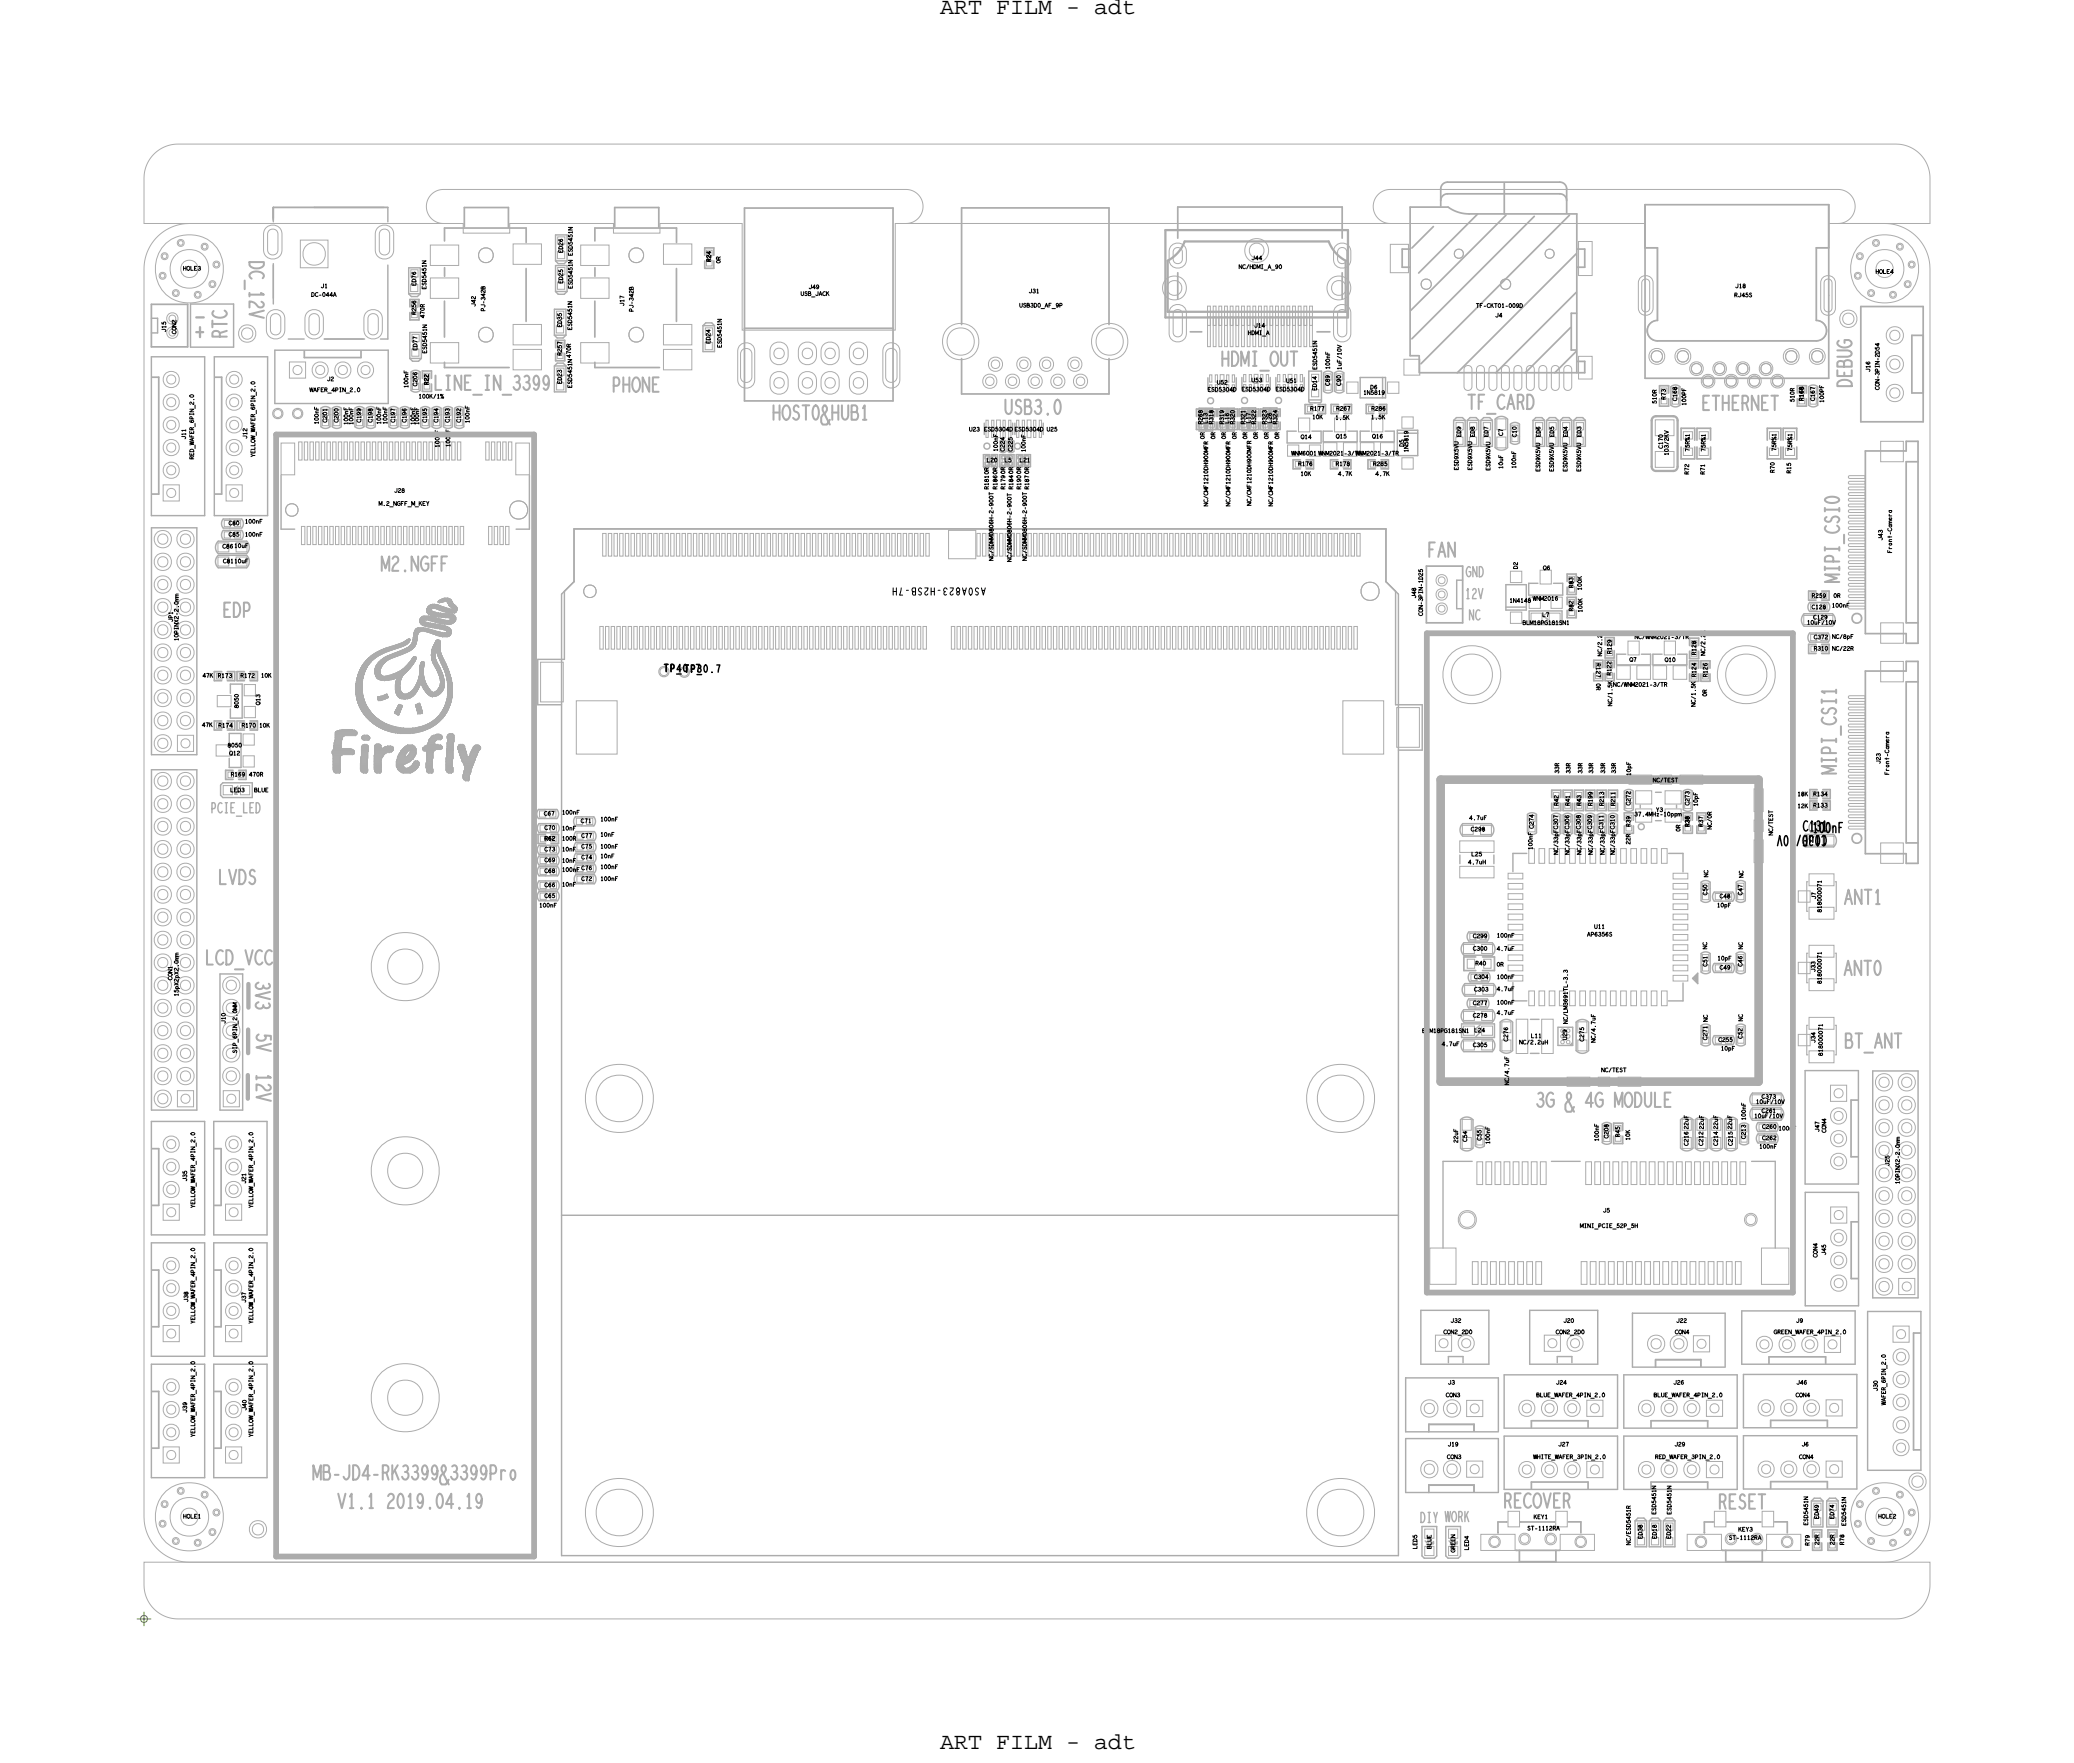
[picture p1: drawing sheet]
<svg xmlns="http://www.w3.org/2000/svg" width="183mm" height="155mm" viewBox="0 0 183 155" stroke-linecap="round" stroke-linejoin="round" font-family="sans-serif">
<defs><g id="words">
<g font-size="2.1">
<text x="82.9" y="1.2">ART FILM - adt</text>
<text x="82.9" y="154.2">ART FILM - adt</text>
</g>
<g font-size="2" fill="#acacac">
<text x="18.4" y="28.6" transform="rotate(-180 18.4 28.6)">+</text>
<text x="18.4" y="27.3" transform="rotate(-180 18.4 27.3)">-</text>
</g>
<text font-size="1.3" x="38.3" y="34.4">LINE_IN_3399</text>
<g font-size="1.3" fill="#acacac">
<text x="150.1" y="36.1">ETHERNET</text>
<text x="125.9" y="49.1">FAN</text>
<text x="22.5" y="86.5" transform="rotate(90 22.5 86.5)">3V3</text>
<text x="151.5" y="133">RESET</text>
</g>
<g font-size=".9">
<text x="159" y="73.2">C131</text>
<text x="159.9" y="73.4">100nF</text>
<text x="161.1" y="73.7" transform="rotate(-180 161.1 73.7)">C130</text>
</g>
<text font-size=".9" fill="#acacac" x="125.3" y="134.2">DIY WORK</text>
<g font-size=".6">
<text x="58.6" y="59.2">TP_0.7</text>
<text x="61.4" y="59.3">3</text>
</g>
<g font-size=".4">
<text x="16.1" y="23.8">HOLE3</text>
<text x="62.7" y="23.1" transform="rotate(-90 62.7 23.1)">R24</text>
<text x="90.7" y="25.8">J31</text>
<text x="110" y="29.5">HDMI_A</text>
<text x="36" y="34.2" transform="rotate(-90 36 34.2)">100nF</text>
<text x="37.8" y="33.9" transform="rotate(-90 37.8 33.9)">R22</text>
<text x="117.3" y="32.6" transform="rotate(-90 117.3 32.6)">100nF</text>
<text x="118.3" y="32.6" transform="rotate(-90 118.3 32.6)">1uF/10V</text>
<text x="146.9" y="35.2" transform="rotate(-90 146.9 35.2)">R73</text>
<text x="159" y="35.3" transform="rotate(-90 159 35.3)">R168</text>
<text x="16.4" y="38.7" transform="rotate(-90 16.4 38.7)">J11</text>
<text x="17.1" y="40.5" transform="rotate(-90 17.1 40.5)">RED_WAFER_6PIN_2.0</text>
<text x="28.1" y="37.4" transform="rotate(-90 28.1 37.4)">100nF</text>
<text x="30.7" y="37.5" transform="rotate(-90 30.7 37.5)">100nF</text>
<text x="31.1" y="37.5" transform="rotate(-90 31.1 37.5)">100nF</text>
<text x="33.6" y="37.4" transform="rotate(-90 33.6 37.4)">100nF</text>
<text x="34.1" y="37.4" transform="rotate(-90 34.1 37.4)">100nF</text>
<text x="36.9" y="37.5" transform="rotate(-90 36.9 37.5)">100nF</text>
<text x="38.7" y="39.5" transform="rotate(-90 38.7 39.5)">100nF</text>
<text x="39.7" y="39.4" transform="rotate(-90 39.7 39.4)">100nF</text>
<text x="41.4" y="37.3" transform="rotate(-90 41.4 37.3)">100nF</text>
<text x="88" y="39.8" transform="rotate(-90 88 39.8)">100nF</text>
<text x="89.9" y="40.7">L21</text>
<text x="90.4" y="39.9" transform="rotate(-90 90.4 39.9)">100nF</text>
<text x="106.5" y="37.3" transform="rotate(-90 106.5 37.3)">L13</text>
<text x="107" y="37.4" transform="rotate(-90 107 37.4)">R318</text>
<text x="107.9" y="37.4" transform="rotate(-90 107.9 37.4)">R319</text>
<text x="109.8" y="37.4" transform="rotate(-90 109.8 37.4)">R321</text>
<text x="111.7" y="37.4" transform="rotate(-90 111.7 37.4)">R323</text>
<text x="114.7" y="41.9">10K</text>
<text x="114.7" y="38.7">Q14</text>
<text x="115.7" y="36.9">10K</text>
<text x="117.8" y="37">1.5K</text>
<text x="117.8" y="38.6">Q15</text>
<text x="120.9" y="36.9">1.5K</text>
<text x="121" y="38.6">Q16</text>
<text x="132.5" y="41.3" transform="rotate(-90 132.5 41.3)">10uF</text>
<text x="133.7" y="41.3" transform="rotate(-90 133.7 41.3)">100nF</text>
<text x="139.4" y="38.5" transform="rotate(-90 139.4 38.5)">ED3</text>
<text x="149" y="39.8" transform="rotate(-90 149 39.8)">75R%1</text>
<text x="150.3" y="41.8" transform="rotate(-90 150.3 41.8)">R71</text>
<text x="150.4" y="39.8" transform="rotate(-90 150.4 39.8)">75R%1</text>
<text x="156.6" y="39.8" transform="rotate(-90 156.6 39.8)">75R%1</text>
<text x="157.9" y="41.7" transform="rotate(-90 157.9 41.7)">R15</text>
<text x="158" y="39.8" transform="rotate(-90 158 39.8)">75R%1</text>
<text x="21.6" y="46.1">100nF</text>
<text x="21.6" y="47.3">100nF</text>
<text x="87.2" y="43.1" transform="rotate(-90 87.2 43.1)">R1810R</text>
<text x="19.7" y="49.6">C8110uF</text>
<text x="20.7" y="48.3">10uF</text>
<text x="138.7" y="51.8" transform="rotate(-90 138.7 51.8)">R83</text>
<text x="161.5" y="53.5">100nF</text>
<text x="166.8" y="48.8" transform="rotate(-90 166.8 48.8)">Front-Camera</text>
<text x="15.7" y="56.5" transform="rotate(-90 15.7 56.5)">10PINX2-2.0mm</text>
<text x="19.2" y="59.7">R173</text>
<text x="23" y="59.7">10K</text>
<text x="146.8" y="58.3">Q10</text>
<text x="159.3" y="55">10uF/10V</text>
<text x="160" y="57.3">R310</text>
<text x="22.9" y="64.1">10K</text>
<text x="22.9" y="62.1" transform="rotate(-90 22.9 62.1)">Q13</text>
<text x="20.2" y="66.6">Q12</text>
<text x="20.3" y="69.8">LED3</text>
<text x="49.6" y="71.8">100nF</text>
<text x="137.5" y="68.2" transform="rotate(-90 137.5 68.2)">33R</text>
<text x="138.4" y="71" transform="rotate(-90 138.4 71)">R41</text>
<text x="138.5" y="68.2" transform="rotate(-90 138.5 68.2)">33R</text>
<text x="139.4" y="71" transform="rotate(-90 139.4 71)">R43</text>
<text x="139.5" y="68.2" transform="rotate(-90 139.5 68.2)">33R</text>
<text x="140.5" y="68.2" transform="rotate(-90 140.5 68.2)">33R</text>
<text x="141.4" y="71" transform="rotate(-90 141.4 71)">R213</text>
<text x="141.5" y="68.2" transform="rotate(-90 141.5 68.2)">33R</text>
<text x="142.4" y="71" transform="rotate(-90 142.4 71)">R211</text>
<text x="142.5" y="68.2" transform="rotate(-90 142.5 68.2)">33R</text>
<text x="143.8" y="68.4" transform="rotate(-90 143.8 68.4)">10pF</text>
<text x="144.1" y="71.9">37.4MHz-10ppm</text>
<text x="149.7" y="71.1" transform="rotate(-90 149.7 71.1)">10pF</text>
<text x="158.5" y="70.2">18K</text>
<text x="158.5" y="71.2">12K</text>
<text x="159.9" y="70.2">R134</text>
<text x="159.9" y="71.2">R133</text>
<text x="166.6" y="68.3" transform="rotate(-90 166.6 68.3)">Front-Camera</text>
<text x="48" y="74.1">R62</text>
<text x="49.6" y="75">10nF</text>
<text x="49.6" y="73.2">10nF</text>
<text x="49.6" y="76">10nF</text>
<text x="49.6" y="76.8">100nF</text>
<text x="52.9" y="74.8">100nF</text>
<text x="52.9" y="73.7">10nF</text>
<text x="52.9" y="72.4">100nF</text>
<text x="52.9" y="75.6">10nF</text>
<text x="52.9" y="76.6">100nF</text>
<text x="52.9" y="77.6">100nF</text>
<text x="129.4" y="76.2">4.7uH</text>
<text x="129.6" y="72.3">4.7uF</text>
<text x="135.1" y="74.9" transform="rotate(-90 135.1 74.9)">100nF</text>
<text x="137.4" y="75.3" transform="rotate(-90 137.4 75.3)">NC/33pFC307</text>
<text x="138.4" y="75.3" transform="rotate(-90 138.4 75.3)">NC/33pFC306</text>
<text x="139.4" y="75.3" transform="rotate(-90 139.4 75.3)">NC/33pFC308</text>
<text x="140.4" y="75.3" transform="rotate(-90 140.4 75.3)">NC/33pFC309</text>
<text x="141.4" y="73.1" transform="rotate(-90 141.4 73.1)">C311</text>
<text x="141.5" y="75.3" transform="rotate(-90 141.5 75.3)">NC/33pF</text>
<text x="142.4" y="75.3" transform="rotate(-90 142.4 75.3)">NC/33pFC310</text>
<text x="143.8" y="72.9" transform="rotate(-90 143.8 72.9)">R39</text>
<text x="149" y="72.9" transform="rotate(-90 149 72.9)">R38</text>
<text x="150.2" y="72.9" transform="rotate(-90 150.2 72.9)">R37</text>
<text x="47.5" y="80">100nF</text>
<text x="49.6" y="78.1">10nF</text>
<text x="132" y="83.8">4.7uF</text>
<text x="132" y="82.6">100nF</text>
<text x="140.6" y="81.9">U11</text>
<text x="151.4" y="80">10pF</text>
<text x="15.7" y="87.8" transform="rotate(-90 15.7 87.8)">15pX2pX2.0mm</text>
<text x="132" y="87.3">4.7uF</text>
<text x="132" y="89.4">4.7uF</text>
<text x="132" y="86.3">100nF</text>
<text x="132" y="88.5">100nF</text>
<text x="151.5" y="84.6">10pF</text>
<text x="160.1" y="85.7" transform="rotate(-90 160.1 85.7)">J33</text>
<text x="127.1" y="92.2">4.7uF</text>
<text x="135" y="91.5">L11</text>
<text x="151.8" y="92.6">10pF</text>
<text x="128.6" y="100.7" transform="rotate(-90 128.6 100.7)">22uF</text>
<text x="131.4" y="100.9" transform="rotate(-90 131.4 100.9)">100nF</text>
<text x="141" y="100.6" transform="rotate(-90 141 100.6)">100nF</text>
<text x="143.7" y="100.5" transform="rotate(-90 143.7 100.5)">10K</text>
<text x="148.9" y="99.5" transform="rotate(-90 148.9 99.5)">22uF</text>
<text x="150.2" y="99.5" transform="rotate(-90 150.2 99.5)">22uF</text>
<text x="151.5" y="99.5" transform="rotate(-90 151.5 99.5)">22uF</text>
<text x="152.7" y="99.5" transform="rotate(-90 152.7 99.5)">22uF</text>
<text x="153.9" y="98.8" transform="rotate(-90 153.9 98.8)">100nF</text>
<text x="154.7" y="98.5">10uF/10V</text>
<text x="154.8" y="97.3">10uF/10V</text>
<text x="155.1" y="101.2">100nF</text>
<text x="156.8" y="99.6">100nF</text>
<text x="167.5" y="104.4" transform="rotate(-90 167.5 104.4)">10PINX2-2.0mm</text>
<text x="156.4" y="117.6">GREEN_WAFER_4PIN_2.0</text>
<text x="135.2" y="128.6">WHITE_WAFER_3PIN_2.0</text>
<text x="146" y="128.6">RED_WAFER_3PIN_2.0</text>
<text x="16.2" y="133.8">HOLE1</text>
<text x="128.3" y="136.9" transform="rotate(-90 128.3 136.9)">GREEN</text>
<text x="134.7" y="134.9">ST-1112RA</text>
<text x="135.3" y="133.9">KEY1</text>
<text x="152.5" y="135.7">ST-1112RA</text>
<text x="153.3" y="135">KEY3</text>
</g>
<text font-size=".4" fill="#acacac" x="87" y="40.7">L20</text>
</g></defs>
<!-- layer: Board Outline -->
<g fill="none" stroke="#acacac" stroke-width=".09">
<path d="M13.6 13.6l.4-.4a3 3 0 0 1 1.7-.5h151.5a3 3 0 0 1 3 3v4h-8.1a1.5 1.5 0 0 0 1.5-1.5 1.5 1.5 0 0 0-1.5-1.5h-39.5a1.5 1.5 0 0 0-1.5 1.5 1.5 1.5 0 0 0 1.5 1.5h-42.7a1.5 1.5 0 0 0 1.5-1.5 1.5 1.5 0 0 0-1.5-1.5h-40.8a1.5 1.5 0 0 0-1.5 1.5 1.5 1.5 0 0 0 1.5 1.5h-26.4v-4a3 3 0 0 1 .9-2.1zM13.9 20.8a4 4 0 0 1 2.8-1.1h24.2v.8h4.1v-.8h9.1v.8h4.1v-.8h7.3v9.4h13.5v-9.4h66.1v2.1h1.1v6.5a.9 .9 0 0 0-1 .9 .9 .9 0 0 0 1 .8h14a.9 .9 0 0 0 .9-.9 .9 .9 0 0 0-.9-.8v-6.5h1v-2.1h5a4 4 0 0 1 4 4v110a4 4 0 0 1-4 4h-149.5a4 4 0 0 1-4-4v-110a4 4 0 0 1 1.2-2.9zM31.4 59.9h.1M31.4 60h.1M31.5 60h.5zM31.5 59.9h.5zM31.5 60h.4zM31.5 60h.1M31.5 59.9h.1M31.5 59.8h.1M31.5 59.8h.5zM31.5 59.7h.1"/>
<path d="M31.5 59.7h.5zM31.5 59.6h.1M31.5 59.6h.5zM31.6 59.5h.1M31.6 59.6h.1M31.6 59.5h.4zM31.6 59.6h.4zM31.6 59.5h.5zM31.6 59.4h.1M31.6 59.4h.5zM31.6 59.3h.1M31.6 59.3h.5z"/>
<path d="M31.7 59.2h.1M31.7 59.3h.4zM31.7 59.3h.1M31.7 59.3h.5zM31.7 59.2h.5zM31.7 59.1h.1M31.7 59.1h.5zM31.8 59h.1M31.8 59h.4zM31.8 59h.5zM31.8 58.9h.1M31.8 58.9h.5z"/>
<path d="M31.9 58.8h.1M31.9 58.8h.5zM31.9 58.7h.1M31.9 58.7h.5zM31.9 60h.1M32 58.7h.1M32 58.6h.1M32 59.8h.1M32 59.9h.1M32 60h.1M32 58.6h.5zM32 59.7h.1"/>
<path d="M32 59.6h.1M32 58.5h.1M32 58.5h.5zM32 59.5h.1M32.1 58.5h.1M32.1 59.5h.1M32.1 58.5h.5zM32.1 59.3h.1M32.1 59.4h.1M32.1 58.4h.1M32.1 58.4h.5zM32.1 59.2h.1"/>
<path d="M32.2 59.3h.1M32.2 58.4h.1M32.2 58.4h.5zM32.2 59.2h.1M32.2 59.1h.1M32.2 58.3h.5zM32.2 58.3h.1M32.2 59h.1M32.3 58.3h.1M32.3 59h.1M32.3 58.3h.5zM32.3 58.2h.1"/>
<path d="M32.3 58.9h.1M32.3 58.2h.5zM32.3 58.2h.6zM32.4 58.8h.1M32.4 58.2h.5zM32.4 58.1h.5zM32.4 58.1h.1M32.4 58.1h.6zM32.4 58.7h.1M32.5 58.6h.1M32.5 58.1h.1M32.5 58.1h.5z"/>
<path d="M32.5 58h.1M32.5 58h.6zM32.5 58.5h.1M32.6 58.5h.1M32.6 57.9h.6zM32.6 57.9h.1M32.6 58.4h.1M32.7 58.4h.1M32.7 57.9h.1M32.7 57.9h.6zM32.7 57.8h.1M32.7 58.3h.1"/>
<path d="M32.7 57.8h.6zM32.8 57.8h.6zM32.8 58.2h.1M32.8 57.7h.1M32.8 57.7h.7zM32.9 58.2h.1M32.9 57.7h.1M32.9 57.7h.7zM32.9 58.1h.1M33 57.7h.7zM33 58.1h.1M33 57.6h.1"/>
<path d="M33 57.6h.7zM33 57.6h.8zM33.1 58h.1M33.1 57.6h.1M33.1 59h.1M33.1 59.1h.1M33.1 59.2h.1M33.1 59.3h.1M33.1 59.1h.4zM33.1 59.3h.4zM33.1 59.2h.4zM33.1 59h.4z"/>
<path d="M33.1 57.6h.7zM33.1 58.9h.1M33.1 59.4h.1M33.1 59h.5zM33.1 59.4h.5zM33.1 58.9h.5zM33.1 58.8h.1M33.1 59.5h.1M33.1 59.5h.5zM33.1 57.6h.8zM33.1 58.8h.5zM33.1 59.6h.1"/>
<path d="M33.1 59.6h.7zM33.1 59.6h.6zM33.2 58.7h.1M33.2 57.5h.1M33.2 58.8h.1M33.2 59.6h.1M33.2 59.6h2.3zM33.2 58.7h.5zM33.2 57.5h.7zM33.2 58.8h.5zM33.2 59.7h.1M33.2 57.9h.1"/>
<path d="M33.2 57.5h.8zM33.2 59.7h2.2zM33.2 58.6h.1M33.2 58.6h.5zM33.2 59.8h.1M33.2 58.6h.6zM33.2 59.8h2.2zM33.3 58.5h.1M33.3 57.9h.1M33.3 59.8h.1M33.3 58.5h.5zM33.3 59.8h1.7z"/>
<path d="M33.3 57.5h.1M33.3 57.5h.8zM33.3 59.8h1.6zM33.3 57.8h.1M33.3 58.5h.6zM33.3 59.8h1.5zM33.3 58.4h.1M33.3 58.4h.6zM33.3 57.4h.9zM33.4 58.4h.1M33.4 58.4h.5zM33.4 59.9h1.3z"/>
<path d="M33.4 57.4h.1M33.4 57.8h.1M33.4 57.4h.9zM33.4 59.9h.1M33.4 58.4h.6zM33.4 59.9h1.2zM33.4 58.3h.1M33.5 58.3h.1M33.5 57.8h.1M33.5 57.4h.1M33.4 58.3h.6zM33.5 59.9h.1"/>
<path d="M33.5 59.9h1zM33.5 58.3h.6zM33.5 57.4h.9zM33.5 59.3h.1M33.5 59.1h.1M33.5 59h.1M33.5 59.2h.1M33.5 58.2h.1M33.5 57.3h.1M33.5 57.7h.1M33.5 59.4h.1M33.6 58.2h.5z"/>
<path d="M33.6 57.3h.9zM33.6 59h.1M33.6 59.9h.8zM33.6 59.4h.1M33.6 58.2h.1M33.6 58.9h.1M33.6 59.5h.1M33.6 58.2h.6zM33.6 57.3h.1M33.6 57.7h.1M33.6 58.8h.1M33.6 57.3h1z"/>
<path d="M33.6 58.2h.7zM33.6 58.1h.1M33.6 58.7h.1M33.6 60h.1M33.7 58.7h.1M33.7 58.1h.1M33.7 58.1h.6zM33.7 57.3h.9zM33.7 60h.6zM33.7 59.6h.1M33.7 57.6h.1M33.7 58.6h.1"/>
<path d="M33.7 58.1h.7zM33.7 57.2h1zM33.8 58.1h.1M33.8 58.6h.1M33.8 59.6h.1M33.8 58.1h.7zM33.8 58.5h.1M33.8 57.2h.1M33.8 57.2h1zM33.8 58h.1M33.8 57.6h.1M33.8 58h.7z"/>
<path d="M33.8 57.2h1.1zM33.8 58h.8zM33.9 58.5h.1M33.9 57.6h.1M33.9 58.4h.1M33.9 58h.8zM33.9 60h.1M33.9 57.2h1.1zM33.9 57.5h.1M33.9 57.9h.8zM34 58.4h.1M34 57.1h.1"/>
<path d="M34 57.9h.1M34 57.1h1zM34 57.9h.8zM34 57.5h.1M34 58.3h.1M34 57.9h.9zM34 59.6h.1M34 57.1h1.1zM34 59.6h1.5zM34.1 58.3h.1M34.1 57.9h.1M34.1 57.9h.9z"/>
<path d="M34.1 58.2h.1M34.1 57.1h.1M34.1 57.5h.1M34.1 57.8h.1M34.1 57.1h1.1zM34.1 57.8h.9zM34.2 58.2h.1M34.2 57.8h.1M34.2 57.8h.9zM34.2 57.1h.1M34.2 57.4h.1M34.2 59.6h.1"/>
<path d="M34.2 57.1h1.1zM34.2 59.6h1.3zM34.2 57.8h1zM34.2 60h.1M34.3 57.4h.1M34.3 58.2h.1M34.3 57h1zM34.3 57.8h.9zM34.3 59.5h1.2zM34.3 58.1h.1M34.3 57.7h.1M34.4 57.7h.1"/>
<path d="M34.4 57.7h.9zM34.4 57h.1M34.4 59.9h.1M34.4 57h1zM34.4 58.1h.1M34.4 57.4h.1M34.4 59.5h.1M34.4 59.5h1.2zM34.4 57.7h1zM34.5 58.1h.1M34.5 57h1zM34.5 57.3h.1"/>
<path d="M34.5 57.7h.1M34.5 57.7h.9zM34.5 59.9h.1M34.5 59.5h1.1zM34.5 57h.1M34.5 58h.1M34.6 57.3h.1M34.6 57.7h.1M34.6 57.7h.9zM34.6 58h.1M34.6 59.5h.1M34.6 59.5h1z"/>
<path d="M34.6 57.6h.1M34.6 57.6h.9zM34.6 56.9h.1M34.6 59.4h.1M34.6 56.9h1zM34.6 59.4h1zM34.7 57.6h.9zM34.7 56.9h.1M34.7 57.2h.1M34.7 59.9h.1M34.7 59.4h.1M34.7 56.9h1z"/>
<path d="M34.7 59.4h1zM34.7 57.9h.1M34.7 57.6h.1M34.7 57.6h1zM34.8 56.9h.1M34.8 57.2h.1M34.8 57.9h.1M34.8 59.8h.1M34.8 59.4h.1M34.8 56.9h.9zM34.8 59.4h.9zM34.8 57.6h.1"/>
<path d="M34.8 57.6h.9zM34.8 59.3h.1M34.8 59.3h.9zM34.9 57.9h.1M34.9 59.8h.1M34.9 56.9h.9zM34.9 57.5h.1M34.9 57.5h.9zM34.9 59.3h.1M34.9 59.3h.9zM34.9 56.8h.1M34.9 57.2h.1"/>
<path d="M34.9 60h.1M35 57.2h.1M35 56.8h.1M35 56.8h.8zM35 57.5h.9zM35 60h.3zM35 60h.1M35 59.3h.1M35 59.8h.1M35 59.9h.1M35 59.9h.4zM35 59.3h.8z"/>
<path d="M35 59.9h.3zM35 59.8h.4zM35 57.1h.1M35 57.5h.1M35 57.8h.1M35.1 59.2h.1M35.1 57.5h.1M35.1 59.2h.7zM35.1 57.5h.9zM35.1 56.8h.1M35.1 57.1h.1M35.1 56.8h.8z"/>
<path d="M35.1 59.2h.8zM35.2 57.4h.1M35.2 57.8h.1M35.2 57.4h.8zM35.2 59.2h.1M35.2 56.8h.1M35.2 57.1h.1M35.2 59.2h.7zM35.2 56.8h.7zM35.2 57.4h.9zM35.3 56.7h.1M35.3 57.1h.1"/>
<path d="M35.3 56.7h.6zM35.3 59.1h.1M35.3 57.4h.1M35.3 57.7h.1M35.3 59.1h.6zM35.3 57.4h.8zM35.3 60h.1M35.3 56.7h.7zM35.3 57h.1M35.3 59.9h.1M35.3 59.1h.7zM35.3 57.4h.9z"/>
<path d="M35.4 59.1h.1M35.4 57.7h.1M35.4 59.8h.1M35.4 59.9h.1M35.4 59.1h.6zM35.4 56.7h.1M35.4 56.7h.6zM35.4 57.3h.1M35.4 59.7h.1M35.4 57.3h.8zM35.4 59h.1M35.4 59h.6z"/>
<path d="M35.5 57.3h.1M35.5 59.6h.1M35.5 56.7h.5zM35.5 57.3h.7zM35.5 59h.1M35.5 57.7h.1M35.5 59h.5zM35.5 56.6h.1M35.5 56.6h.5zM35.5 59h.6zM35.5 57.3h.8zM35.5 57h.1"/>
<path d="M35.5 57.6h.1M35.5 59.5h.1M35.6 59h.1M35.6 59.5h.1M35.6 56.6h.1M35.6 56.6h.5zM35.6 56.9h.1M35.6 58.9h.5zM35.6 57.2h.7zM35.6 59.4h.1M35.7 58.9h.5zM35.7 57.2h.7z"/>
<path d="M35.7 57.6h.1M35.7 58.9h.1M35.7 56.5h.1M35.7 59.4h.1M35.7 56.5h.4zM35.7 56.9h.1M35.7 57.2h.1M35.7 58.8h.1M35.7 59.3h.1M35.7 58.8h.5zM35.8 57.2h.1M35.8 56.9h.1"/>
<path d="M35.8 59.3h.1M35.8 58.8h.4zM35.8 57.2h.6zM35.8 56.5h.3zM35.8 58.8h.5zM35.8 57.1h.1M35.8 57.5h.1M35.8 57.1h.6zM35.8 58.7h.5zM35.8 59.2h.1M35.8 56.4h.3zM35.9 59.2h.1"/>
<path d="M35.9 58.7h.1M35.9 57.1h.1M35.9 57.5h.1M35.9 56.4h.1M35.9 56.4h.2zM35.9 58.7h.4zM35.9 57.1h.6zM35.9 56.8h.1M35.9 58.6h.1M35.9 58.6h.5zM35.9 58.6h.4zM35.9 59.1h.1"/>
<path d="M35.9 56.7h.1M36 59.1h.1M36 56.7h.1M36 58.6h.1M36 57.1h.1M36 57.5h.1M36 58.6h.4zM36 57.1h.5zM36 56.3h.1M36 56.3h.1zM36 58.5h.4zM36 58.5h.1"/>
<path d="M36 59h.1M36 57h.5zM36 58.5h.5zM36 57h.6zM36.1 59h.1M36.1 57.4h.1M36.1 58.4h.1M36.1 56.6h.1M36.1 58.4h.4zM36.1 57h.1M36.1 56.5h.1M36.1 57h.5z"/>
<path d="M36.1 56.3h.1M36.1 58.9h.1M36.1 56.4h.1M36.1 56.9h.1M36.1 56.9h.5zM36.2 56.9h.1M36.2 57.4h.1M36.2 58.3h.4zM36.2 56.9h.4zM36.2 57.3h.1M36.2 58.3h.1M36.2 58.8h.1"/>
<path d="M36.2 58.9h.1M36.2 56.8h.1M36.2 58.2h.1M36.3 56.8h.1M36.2 58.2h.4zM36.2 56.8h.4zM36.3 58.8h.1M36.3 57.3h.1M36.3 58.2h.1M36.3 56.8h.4zM36.3 58.2h.3zM36.3 58.7h.1"/>
<path d="M36.3 58.2h.4zM36.3 57.2h.1M36.3 58.1h.1M36.3 56.7h.1M36.3 58.1h.4zM36.3 56.7h.4zM36.3 58.6h.1M36.4 58.1h.3zM36.4 56.7h.3zM36.4 56.7h.1M36.4 58.6h.1M36.4 58.1h.1"/>
<path d="M36.4 58h.1M36.4 56.6h.1M36.4 56.6h.3zM36.4 58h.3zM36.4 56.5h.1M36.4 56.5h.3zM36.4 57.1h.1M36.4 57.9h.1M36.4 58.5h.1M36.4 56.4h.1M36.4 56.3h.1M36.4 56.4h.4z"/>
<path d="M36.4 57.9h.3zM36.4 56.3h.4zM36.4 56.2h.1M36.5 56.2h.1M36.5 56.3h.1M36.5 57.9h.2zM36.5 56.2h.3zM36.5 56.3h.3zM36.5 57.1h.1M36.5 57.9h.1M36.5 58.4h.1M36.5 58.5h.1"/>
<path d="M36.5 56.1h.1M36.5 56h.1M36.5 56.1h.3zM36.5 56h.3zM36.5 55.9h.1M36.5 55.8h.1M36.5 55.9h.3zM36.5 57.9h.1zM36.5 55.8h.4zM36.5 55.7h.1M36.5 57h.1M36.5 55.7h.4z"/>
<path d="M36.5 55.7h.5zM36.6 55.7h.1M36.6 55.6h.1M36.6 55.7h.4zM36.6 55.6h1.9zM36.6 55.7h.5zM36.6 58.3h.1M36.6 57h.1M36.6 56.9h.1M36.6 55.6h1.7zM36.6 55.6h1.8zM36.6 58.2h.1"/>
<path d="M36.6 55.5h1.6zM36.6 55.5h.1M36.6 56.8h.1M36.6 57.9h.1M36.6 55.5h1.5zM36.7 58.2h.1M36.7 57.9h.1M36.7 58.1h.1M36.7 56.8h.1M36.7 55.5h.1M36.7 55.5h1.2zM36.7 55.5h1.3z"/>
<path d="M36.7 55.4h.1M36.7 58h.1M36.7 56.7h.1M36.7 55.4h1.1zM36.7 56.6h.1M36.7 56.5h.1M36.7 55.4h1zM36.8 55.4h.1M36.8 56.4h.1M36.8 56.3h.1M36.8 55.4h.8zM36.8 56.2h.1"/>
<path d="M36.8 56.1h.1M36.8 56h.1M36.8 55.4h.7zM36.8 55.9h.1M36.9 55.8h.1M36.9 60h.1M36.9 60h.5zM36.9 60h.6zM36.9 55.3h.1M36.9 59.9h.1M36.9 59.9h.5zM36.9 55.3h.4z"/>
<path d="M36.9 55.7h.1M36.9 59.8h.1M36.9 59.8h.5zM36.9 59.7h.1M36.9 59.7h.5zM37 59.6h.1M37 59.7h.4zM37 59.6h.4zM37 59.4h.1M37 59.5h.1M37 59.5h.3zM37 59.4h.3z"/>
<path d="M37 54.8h.1M37 54.7h.1M37 58.8h.1M37 58.9h.1M37 59h.1M37 59.1h.1M37 59.2h.1M37 59.3h.1M37 55.7h.1M37 54.8h.4zM37 54.7h.4zM37 58.8h.4z"/>
<path d="M37 59.1h.3zM37 59.2h.3zM37 54.7h2.3zM37 59.3h.3zM37 59h.3zM37 58.9h.3zM37 54.7h.5zM37 54.9h.1M37 54.6h.1M37 58.6h.1M37 58.7h.1M37.1 54.6h.1"/>
<path d="M37.1 58.7h.1M37 54.9h.7zM37 54.6h1.9zM37 58.6h.4zM37 58.7h.4zM37 54.6h2.1zM37 54.6h1.8zM37 54.6h2zM37 54.8h.6zM37 54.8h.5zM37.1 54.9h.1M37.1 54.5h.1"/>
<path d="M37.1 58.5h.1M37.1 58.6h.1M37.1 54.9h1zM37.1 54.5h1.6zM37.1 58.6h.3zM37.1 54.9h.7zM37.1 54.5h1.5zM37.1 54.9h.9zM37.1 58.5h.3zM37.1 55h.1M37.1 55.7h.1M37.1 54.5h1.4z"/>
<path d="M37.1 55h1.2zM37.1 58.4h.1M37.1 54.5h1.3zM37.1 55h1.3zM37.1 58.4h.3zM37.1 54.4h.1M37.2 54.4h1.1zM37.2 55h1.4zM37.2 58.4h.2zM37.2 55h.1M37.2 54.4h1zM37.2 55h1.5z"/>
<path d="M37.2 54.4h.1M37.2 55.1h.1M37.2 58.3h.1M37.2 54.4h.9zM37.2 55.1h1.7zM37.2 58.3h.2zM37.2 54.3h.1M37.2 54.3h.8zM37.2 58.3h.1zM37.3 55.1h.1M37.3 55.1h1.7zM37.3 54.3h.1"/>
<path d="M37.3 54.3h.6zM37.3 59.2h.1M37.3 55.1h1.8zM37.3 59.3h.1M37.3 59.1h.1M37.3 58.9h.1M37.3 59.5h.1M37.3 59h.1M37.3 59.4h.1M37.4 58.7h.1M37.4 58.8h.1M37.4 59.6h.1"/>
<path d="M37.4 55.2h1.8zM37.4 54.3h.1M37.4 58.4h.1M37.4 58.6h.1M37.4 59.7h.1M37.4 59.8h.1M37.4 54.3h.4zM37.4 54.8h.1M37.4 54.7h.1M37.4 58.5h.1M37.4 59.9h.1M37.4 55.2h.1"/>
<path d="M37.4 60h.1M37.4 55.2h1.9zM37.5 54.7h.1M37.5 55.7h.1M37.5 60h.1M37.5 55.7h1.1zM37.5 54.8h.1M37.5 55.4h.1M37.5 55.2h.1M37.5 55.2h1.8zM37.6 54.8h.1M37.6 54.7h.1"/>
<path d="M37.6 55.4h.1M37.6 55.7h.1M37.6 55.7h1.1zM37.6 53.9h.1M37.6 53.8h.1M37.6 55.2h.1M37.6 53.8h.4zM37.6 53.9h.5zM37.6 55.2h1.8zM37.6 54h.1M37.6 53.7h.1M37.7 54h.1"/>
<path d="M37.6 54h.8zM37.6 53.7h.4zM37.6 53.7h.5zM37.6 53.9h.6zM37.6 53.9h.7zM37.7 54.9h.1M37.7 53.6h.1M37.7 54h.8zM37.7 53.6h.5zM37.7 53.6h.4zM37.7 55.4h.1M37.7 53.6h1.7z"/>
<path d="M37.7 54h1.2zM37.7 53.6h1.6zM37.7 54h1zM37.7 55.7h1.1zM37.7 54.1h.1M37.7 53.5h.1M37.7 55.3h.1M37.7 53.5h1.6zM37.7 54.1h1.4zM37.7 53.5h1.5zM37.7 55.3h1.8zM37.7 53.5h1.4z"/>
<path d="M37.7 54.1h1.9zM37.8 53.5h.1M37.8 54.1h.1M37.8 53.5h1.2zM37.8 54.1h2zM37.8 53.4h.1M37.8 54.3h.1M37.8 54.9h.1M37.8 54.7h.1M37.8 55.4h.1M37.8 55.7h.1M37.8 53.4h1.1z"/>
<path d="M37.8 55.7h1.2zM37.8 54.7h2.4zM37.8 55.3h.1M37.8 54.1h2.1zM37.8 55.3h1.7zM37.8 54.2h.1M37.9 54.2h.1M37.9 53.4h.1M37.9 53.4h.9zM37.9 54.2h2zM37.9 55.8h.1M37.9 53.4h.8z"/>
<path d="M37.9 55.8h1.9zM37.9 54.2h2.1zM37.9 54.7h2.3zM37.9 53.3h.1M37.9 53.3h.8zM38 54.2h.1M38 54.9h.1M38 55.8h.1M38 55.8h1.8zM38 54.2h2zM38 53.3h.1M38 53.8h.1"/>
<path d="M38 55.3h.1M38 55.5h.1M38 53.3h.6zM38 55.3h1.6zM38 54.7h.1M38 53.7h.1M38 54.2h2.1zM38 54.7h2.1zM38 54.3h.1M38 57.7h.1M38 57.8h.1M38 53.3h.5z"/>
<path d="M38 57.7h.3zM38 57.8h.3zM38.1 57.9h.1M38.1 57.6h.1M38.1 53.7h.1M38.1 57.7h.1M38.1 57.8h.1M38.1 57.5h.1M38.1 58h.1M38.1 57.6h.2zM38.1 57.5h.2zM38.1 57.9h.2z"/>
<path d="M38.1 57.8h.2zM38.1 57.7h.2zM38.1 58h.3zM38.1 57.9h.3zM38.1 57.5h.3zM38.1 57.4h.1M38.1 54.3h.1M38.1 53.9h.1M38.1 57.3h.1M38.1 58.1h.1M38.1 58.1h.3zM38.1 57.4h.3z"/>
<path d="M38.1 54.3h2zM38.1 57.3h.3zM38.1 58.2h.1M38.1 53.6h.1M38.1 58.2h.3zM38.1 55.8h1.6zM38.1 54.8h2zM38.1 58.2h.4zM38.1 57.2h.3zM38.1 57.2h.1M38.1 55.3h.1M38.1 58.3h.1"/>
<path d="M38.1 57.1h.1M38.1 57.1h.4zM38.1 58.3h.4zM38.1 55.3h1.5zM38.2 53.3h.1M38.2 54.3h.1M38.2 57.1h.1M38.2 58.3h.1M38.2 58.4h.1M38.2 55.9h.1M38.2 55.5h.1M38.2 57.1h.6z"/>
<path d="M38.2 53.3h.1zM38.2 54.3h1.9zM38.2 55.9h1.5zM38.2 58.4h.3zM38.2 58.3h.3zM38.2 54.8h.1M38.2 57h.1M38.2 57h.6zM38.2 54.8h1.9zM38.2 58.4h.4zM38.2 54.4h.1M38.2 53.9h.1"/>
<path d="M38.2 58.5h.1M38.2 58.5h.4zM38.2 53.6h.1M38.2 56.9h.1M38.2 56.9h.6zM38.3 56.9h.1M38.3 58.6h.1M38.3 55.6h.1M38.3 56.9h.5zM38.3 54.3h1.8zM38.3 58.6h.3zM38.3 56.8h.1"/>
<path d="M38.3 54.8h.1M38.3 53.9h.1M38.3 55.4h.1M38.3 54.8h1.8zM38.3 55.4h1.3zM38.3 58.6h.4zM38.3 56.8h.5zM38.3 54.4h.1M38.3 58.7h.1M38.3 55.9h.1M38.3 53.6h1.2zM38.3 55.9h1.4z"/>
<path d="M38.3 58.7h.4zM38.3 53.3h.1M38.3 57.6h.1M38.3 57.7h.1M38.3 57.8h.1M38.3 57.9h.1M38.3 57.5h.1M38.3 56.7h.1M38.4 53.3h.1M38.4 58.7h.1M38.4 57.6h.1M38.4 57.8h.1"/>
<path d="M38.4 57.7h.1M38.3 56.7h.5zM38.4 54.3h.1M38.4 57.5h.1M38.4 57.4h.1M38.4 57.9h.1M38.4 58h.1M38.4 56.7h.1M38.4 58.8h.1M38.4 58.8h.3zM38.4 56.7h.4zM38.4 54.3h1.8z"/>
<path d="M38.4 54h.1M38.4 54.5h.1M38.4 54.8h.1M38.4 56h.1M38.4 57.3h.1M38.4 58.1h.1M38.4 56.6h.1M38.4 54.8h1.7zM38.4 56h1.3zM38.4 58.8h.4zM38.4 56.6h.4zM38.4 53.6h.1"/>
<path d="M38.4 55h.1M38.4 57.2h.1M38.4 58.2h.1M38.4 56.5h.1M38.4 58.9h.1M38.4 55.6h.1M38.4 53.6h1.2zM38.4 58.9h.4zM38.4 56.5h.4zM38.4 55.4h.1M38.4 55.4h1.3zM38.5 56.4h.1"/>
<path d="M38.5 54.9h.1M38.5 58.2h.1M38.5 58.3h.1M38.5 56.5h.1M38.5 57.1h.1M38.5 58.9h.3zM38.5 54.9h1.5zM38.5 59h.3zM38.5 58.9h.1M38.5 56.4h.3zM38.5 56.5h.3zM38.5 53.3h.1"/>
<path d="M38.5 54.5h.1M38.5 53.7h.1M38.5 59h.1M38.5 54.4h1.7zM38.5 53.7h1.8zM38.5 55.6h.1M38.5 57.5h.1M38.5 57.4h.1M38.5 57.3h.1M38.5 57.2h.1M38.5 58.4h.1M38.5 59.1h.1"/>
<path d="M38.5 56h.1M38.5 57.3h.3zM38.5 57.4h.3zM38.5 59.1h.4zM38.5 56.4h.2zM38.5 59h.4zM38.5 56h1.2zM38.5 57.1h.3zM38.5 57.2h.3zM38.5 57.5h.3zM38.5 57.6h.1M38.6 59.1h.1"/>
<path d="M38.6 57.6h.1M38.6 59.1h.3zM38.6 53.7h1.7zM38.6 57.6h.3zM38.6 58.4h.1M38.6 57.5h.2zM38.6 57.5h.1M38.6 57.5h.3zM38.6 54.9h.1M38.6 55h.1M38.6 56.4h.1M38.6 57.7h.1"/>
<path d="M38.6 58.5h.1M38.6 59.2h.1M38.6 59.2h.3zM38.6 54.9h1.4zM38.6 57.7h.3zM38.6 53.3h.1M38.6 54.5h.1M38.6 56h.1M38.6 55.4h.1M38.6 56h1.1zM38.6 55.4h1.1zM38.6 57.8h.1"/>
<path d="M38.6 53.7h.1M38.6 58.6h.1M38.6 57.8h.4zM38.6 59.3h.4zM38.6 53.1h.5zM38.6 59.3h.1M38.6 57.8h.3zM38.6 53.1h.1M38.6 57.9h.1M38.7 53h.5zM38.7 53h.1M38.7 53.1h.3z"/>
<path d="M38.7 53.1h.1M38.7 58.6h.1M38.7 57.9h.3zM38.7 57.8h.1M38.7 59.3h.3zM38.7 59.3h.1M38.7 53h1.1zM38.7 57.8h.3zM38.7 53.1h.2zM38.7 53.3h.1M38.7 53.8h.1M38.7 57.9h.1"/>
<path d="M38.7 58.7h.1M38.7 59.4h.1M38.7 54.4h1.5zM38.7 54.9h1.3zM38.7 53.8h1.6zM38.7 59.4h.3zM38.7 54.5h.1M38.7 52.9h.1M38.7 56.1h.1M38.7 56.4h.1M38.7 58h.1M38.7 59.5h.1"/>
<path d="M38.7 58h.3zM38.7 56.1h.9zM38.7 59.5h.3zM38.7 52.9h1.1zM38.7 53.4h.1M38.7 55h.1M38.7 55.7h.1M38.7 58.1h.1M38.7 58.8h.1M38.7 59.6h.1M38.7 58.1h.4zM38.7 58h.4z"/>
<path d="M38.7 59.6h.3zM38.8 53.8h.1M38.8 58.1h.1M38.8 56.4h.1M38.8 58.8h.1M38.8 55.4h.1M38.8 59.6h.1M38.8 58.1h.3zM38.8 55.4h.9zM38.8 59.6h.3zM38.8 53.8h1.5zM38.8 53.1h.1"/>
<path d="M38.8 54.9h.1M38.8 52.9h.1M38.8 56.1h.1M38.8 57.2h.1M38.8 58.2h.1M38.8 57.1h.1M38.8 57h.1M38.8 56.9h.1M38.8 56.8h.1M38.8 56.7h.1M38.8 56.5h.1M38.8 58.9h.1"/>
<path d="M38.8 59.7h.1M38.8 58.2h.3zM38.8 54.9h1.1zM38.8 52.9h1zM38.8 56.1h.8zM38.8 59.7h.3zM38.8 56.6h.1M38.8 57.4h.1M38.8 57.3h.1M38.8 59.8h.1M38.8 58.2h.4zM38.8 59.8h.3z"/>
<path d="M38.8 59.9h.1M38.8 57.5h.1M38.8 58.3h.1M38.8 59h.1M38.8 60h.1M38.8 58.3h.4zM38.8 60h.3zM38.8 59.9h.3zM38.9 58.3h.1M38.9 54h.1M38.9 55.1h.1M38.9 57.5h.1"/>
<path d="M38.9 58.4h.1M38.9 59h.1M38.9 59.1h.1M38.9 58.3h.3zM38.9 57.6h.1M38.9 58.4h.3zM38.9 52.8h.8zM38.9 53.8h1.4zM38.9 55.5h.8zM38.9 56.1h.6zM38.9 58.4h.4zM38.9 54.6h.1"/>
<path d="M38.9 53.1h.1M38.9 55h.1M38.9 57.7h.1M38.9 58.5h.1M38.9 59.2h.1M38.9 55h1zM38.9 58.5h.4zM38.9 52.8h.1M38.9 53.4h.1M38.9 54.4h.1M38.9 57.8h.1M38.9 54.4h1.3z"/>
<path d="M39 53.9h.1M39 55.1h.1M39 57.8h.1M39 58.5h.1M39 58.6h.1M39 59.3h.1M39 53.9h1.3zM39 58.5h.3zM39 58.6h.3zM39 52.8h.1M39 55.7h.1M39 57.9h.1"/>
<path d="M39 59.4h.1M39 52.8h.7zM39 58.6h.4zM39 53.5h.1M39 54.6h.1M39 53.1h.1M39 55h.1M39 56.1h.1M39 58.7h.1M39 55h.8zM39 56.1h.4zM39 58.7h.4z"/>
<path d="M39 55.5h.7zM39 59.5h.1M39 58.8h.1M39 59.6h.1M39 58h.1M39 58.8h.4zM39.1 52.8h.1M39.1 58h.1M39.1 58.1h.1M39.1 58.8h.1M39.1 59.6h.1M39.1 58.8h.3z"/>
<path d="M39.1 52.8h.5zM39.1 53.5h.1M39.1 55.1h.1M39.1 58.9h.1M39.1 59.7h.1M39.1 58.9h.4zM39.1 52.7h.1M39.1 53.1h.1M39.1 53.9h.1M39.1 54.1h.1M39.1 58.2h.1M39.1 55.5h.1"/>
<path d="M39.1 59.8h.1M39.1 52.7h.5zM39.1 53.9h1.1zM39.1 55.5h.6zM39.1 54.6h.1M39.1 59h.1M39.1 59.9h.1M39.1 60h.1M39.2 59h.1M39.2 58.9h.1M39.2 58.2h.1M39.2 59.9h.1"/>
<path d="M39.1 59h.4zM39.2 53.5h.1M39.2 55h.1M39.2 55.2h.1M39.2 58.3h.1M39.2 59h.3zM39.2 55h.5zM39.2 59.1h.1M39.2 59.1h.3zM39.2 59.1h.4zM39.2 52.7h.1M39.2 53.9h.1"/>
<path d="M39.2 58.4h.1M39.2 59.2h.1M39.2 55.8h.1M39.2 53.9h1zM39.2 52.7h.3zM39.2 59.2h.4zM39.2 55.5h.6zM39.3 59.2h.3zM39.3 59.2h.1M39.3 55.2h.1M39.3 58.4h.1M39.3 58.5h.1"/>
<path d="M39.3 59.3h.1M39.3 59.3h.3zM39.3 54.5h.1M39.3 54h.1M39.3 55.6h.1M39.3 59.4h.1M39.3 59.4h.3zM39.3 54.5h.9zM39.3 54h.9zM39.3 55.6h.5zM39.3 59.4h.4zM39.3 53.6h.1"/>
<path d="M39.3 58.6h.1M39.3 59.5h.1M39.3 59.5h.4zM39.3 59.6h.1M39.4 59.5h.1M39.4 59.5h.3zM39.4 58.6h.1M39.4 59.6h.3zM39.4 59.6h.1M39.4 55.6h.4zM39.4 55.7h.4zM39.4 54h.1"/>
<path d="M39.4 55.6h.1M39.4 55.7h.1M39.4 58.7h.1M39.4 59.7h.1M39.4 54h.8zM39.4 59.7h.3zM39.4 55.2h.1M39.4 58.8h.1M39.4 59.8h.1M39.4 53h.4zM39.4 59.8h.4zM39.4 59.9h.1"/>
<path d="M39.4 55h.1M39.4 56.1h.1M39.4 60h.1M39.4 53.1h.5zM39.4 59.9h.4zM39.4 55h.2zM39.4 60h.4zM39.5 53.1h.1M39.5 55.3h.1M39.5 58.9h.1M39.5 60h.1M39.5 53.1h.4z"/>
<path d="M39.5 60h.3zM39.5 52.7h.1M39.5 59h.1M39.5 53.6h.1M39.5 54h.1M39.5 53.2h.1M39.5 54h.6zM39.5 53.2h.4zM39.5 53.2h.5zM39.5 56.1h.1M39.5 59.1h.1M39.6 52.7h.1"/>
<path d="M39.6 53.3h.1M39.6 55.3h.1M39.6 59.1h.1M39.6 59.2h.1M39.6 53.3h.4zM39.6 53.3h.5zM39.6 53.6h.1M39.6 54.1h.1M39.6 54.5h.1M39.6 53.4h.1M39.6 55h.1M39.6 54.5h.6z"/>
<path d="M39.6 53.4h.5zM39.6 59.3h.1M39.6 53.4h.6zM39.6 52.8h.1M39.6 54h.1M39.6 54.7h.1M39.6 55.4h.1M39.6 59.4h.1M39.6 54h.5zM39.6 54.7h.6zM39.7 52.8h.1M39.7 55.4h.1"/>
<path d="M39.7 56h.1M39.7 59.4h.1M39.7 59.5h.1M39.7 53.5h.1M39.7 59.6h.1M39.7 53.5h.5zM39.7 54.6h.1M39.7 55.5h.1M39.7 59.7h.1M39.7 54.6h.5zM39.7 53.5h.6zM39.7 54.5h.1"/>
<path d="M39.7 55h.1M39.7 55.9h.1M39.7 55.8h.1M39.8 52.8h.1M39.8 55.5h.1M39.8 55.8h.1M39.8 55.9h.1M39.8 59.7h.1M39.7 54.5h.5zM39.8 55.7h.1M39.8 54.1h.1M39.8 54.6h.1"/>
<path d="M39.8 52.9h.1M39.8 55.6h.1M39.8 59.8h.1M39.8 54.6h.4zM39.8 54.5h.4zM39.8 53.5h.1M39.8 59.9h.1M39.8 60h.1M39.8 53.5h.5zM39.8 53h.1M39.8 55h.1M39.9 53h.1"/>
<path d="M39.9 54.1h.1M39.9 53.6h.1M39.9 53.1h.1M39.9 55h.1M39.9 53.6h.4zM39.9 54.2h.1M39.9 54.9h.1M39.9 53.2h.1M40 53.2h.1M40 54.2h.1M40 54.9h.1M40 54.8h.1"/>
<path d="M40 53.3h.1M40.1 54h.1M40.1 54.3h.1M40.1 54.8h.1M40.1 53.3h.1M40.1 54.7h.1M40.1 53.4h.1M40.2 54.3h.1M40.2 54.7h.1M40.2 54.4h.1M40.2 54.5h.1M40.2 54.6h.1"/>
<path d="M40.2 53.9h.1M40.2 54h.1M40.2 53.5h.1M40.3 53.8h.1M40.3 53.9h.1M40.3 53.5h.1M40.3 53.7h.1M40.3 53.6h.1M83.7 46.7h2.3v2.6h-2.3zM29.3 66.4h.1M29.3 66.3h.1M29.3 66.2h.1"/>
<path d="M29.3 66.3h1.9zM29.3 66.4h1.9zM29.3 66.2h1.9zM29.3 66.3v.1zM29.3 66.2v.1zM29.3 66.5h.1M29.4 66.5h.1M29.3 66.5h1.9zM29.3 66.5h1.8zM29.4 67.3h.1M29.4 67.2h.1M29.4 67.1h.1"/>
<path d="M29.4 67h.1M29.4 66.9h.1M29.4 66.8h.1M29.4 66.7h.1M29.4 66.6h.1M29.4 66.1h.1M29.4 67.8h.1M29.4 67.7h.1M29.4 67.6h.1M29.4 67.5h.1M29.4 67.4h.1M29.4 66.6h.7z"/>
<path d="M29.4 67.4h.6zM29.4 67.5h.6zM29.4 67.8h.6zM29.4 67.6h.6zM29.4 67.7h.6zM29.4 66.8h.6zM29.4 66.9h.6zM29.4 67h.6zM29.4 67.1h.6zM29.4 67.2h.6zM29.4 67.3h.6zM29.4 66.7h.6z"/>
<path d="M29.4 67.4v.1zM29.4 67.3v.1zM29.4 67.6v.1zM29.4 67.9h.1M29.4 66.1h1.7zM29.4 66.6h.8zM29.4 66.8v.1zM29.4 67.1v.1zM29.4 67.9h.6zM29.4 66.1h1.8zM29.4 66h.1M29.4 65.9h.1"/>
<path d="M29.4 65.8h.1M29.4 65.7h.1M29.4 68h.1M29.4 65.7h.7zM29.4 65.8h.7zM29.4 66h1.5zM29.4 65.9h.7zM29.4 68h.6zM29.4 65.7h.1zM29.4 65.9v.1zM29.4 66h1.6zM29.4 68l.1 .1z"/>
<path d="M29.5 65.6h.1M29.5 65.5h.1M29.5 65.4h.1M29.5 68.1h.5zM29.5 65.6h.6zM29.5 65.4h.6zM29.5 65.5v.1zM29.5 65.5h.6zM29.5 65.7h.6zM29.5 65.3h.1M29.5 68.1h.1M29.5 65.3h.6z"/>
<path d="M29.5 65.3v.1zM29.6 65.2h.1M29.6 65.1h.1M29.6 65h.1M29.6 64.9h.1M29.6 64.8h.1M29.6 64.7h.1M29.6 64.6h.1M29.6 65h.6zM29.6 65.1h.6zM29.6 64.9h.7zM29.6 64.7h1.9z"/>
<path d="M29.6 64.6h1.9zM29.6 64.8h1.8zM29.6 65v.1zM29.6 64.9h.6zM29.6 64.9v.1zM29.6 65.2h.6zM29.6 64.8h1.7zM29.6 64.5h.1M29.6 68.1h.1M29.6 64.5h1.9zM29.6 64.5h1.8zM29.6 68.1h.3z"/>
<path d="M29.7 64.4h.1M29.7 64.4h1.7zM29.8 64.4h.1M29.8 64.4h1.5zM29.9 68.1h.1M30 67.3h.1M30 67.2h.1M30 67.1h.1M30 67h.1M30 66.9h.1M30 66.8h.1M30 64.3h.1"/>
<path d="M30 67.8h.1M30 67.7h.1M30 67.6h.1M30 67.5h.1M30 67.4h.1M30 68.1h.1M30 68.1h-.1zM30 64.3h1.2zM30 67.7v.1zM30 66.7h.1M30 68h.1M30 67.9h.1"/>
<path d="M30.1 66.6h.1M30.1 65.9h.1M30.1 65.8h.1M30.1 65.7h.1M30.1 65.6h.1M30.1 66.6l-.1 .1zM30.1 65.7v.1zM30.1 65.8v.1zM30.1 65.5h.1M30.1 65.4h.1M30.1 65.3h.1M30.2 66.6h.1"/>
<path d="M30.2 65.2h.1M30.2 64.3h.9zM30.2 65.1v.1zM30.2 65.1h.1M30.2 65h.1M30.2 64.9v.1zM30.3 64.9h.1M30.9 66h.1M31 66h.1M31.1 66.5h.1M31.1 66.1h.1M31.2 66.5h.1"/>
<path d="M31.2 66.4h.1M31.2 66.2h.1M31.2 66.3h.1M31.2 64.3h.1M31.4 60.6h.1M31.4 60.7h.1M31.4 60.8h.1M31.4 60.9h.1M31.4 64.8h.1M31.4 64.4h.1M31.4 60.6h.5zM31.4 60.9h.5z"/>
<path d="M31.4 60.8h.5zM31.4 60.7h.5zM31.4 64.4v.1zM31.4 60.3h.1M31.4 60.4h.1M31.4 60.5h.1M31.4 61h.1M31.4 61.1h.1M31.4 61.2h.1M31.4 60.5h.5zM31.4 60.4h.5zM31.4 60.3h.5z"/>
<path d="M31.4 61h.5zM31.4 61.2h.6zM31.4 61.1h.6zM31.4 61.1h.5zM31.4 61.4h.1M31.4 60.1h.1M31.4 60.2h.1M31.4 61.3h.1M31.4 60.2h.5zM31.4 60.1h.5zM31.4 61.3h.6zM31.4 61.4h.6z"/>
<path d="M31.4 61.5h.1M31.5 61.5h.5zM31.5 61.4h.5zM31.5 61.5h.1M31.5 61.4h.1M31.5 64.7h.1M31.5 64.6h.1M31.5 64.5h.1M31.5 64.6v.1zM31.5 61.6h.1M31.5 61.7h.1M31.5 61.7h.6z"/>
<path d="M31.5 61.6h.6zM31.5 61.8h.1M31.5 61.8h.6zM31.5 61.8h.7zM31.6 61.9h.1M31.6 61.9h.6zM31.6 62h.1M31.6 62h.6zM31.6 62.1h.1M31.6 62.1h.7zM31.7 62.1h.1M31.7 62.2h.1"/>
<path d="M31.7 62.1h.6zM31.7 62.2h.6zM31.7 62.3h.1M31.7 62.3h.7zM31.7 62.4h.1M31.7 62.4h.7zM31.8 62.4h.1M31.8 62.4h.6zM31.8 67.3h.1M31.8 67.8h.1M31.8 67.7h.1M31.8 67.6h.1"/>
<path d="M31.8 67.5h.1M31.8 67.4h.1M31.8 62.5h.1M31.8 67.5h.6zM31.8 67.3h.6zM31.8 67.7h.6zM31.8 67.7v.1zM31.8 67.4h.6zM31.8 67.6h.6zM31.8 67.8h.6zM31.8 62.5h.7zM31.8 62.4h.7z"/>
<path d="M31.8 67.2h.1M31.8 67.1h.1M31.8 67h.1M31.8 66.9h.1M31.8 66.8h.1M31.8 66.7h.1M31.8 68h.1M31.8 67.9h.1M31.8 67.2v.1zM31.8 66.9h.6zM31.8 67h.6zM31.8 67.1h.6z"/>
<path d="M31.8 67.2h.6zM31.8 67.9h.6zM31.8 66.7h.6zM31.8 66.8h.6zM31.8 68h.6zM31.8 66.8v.1zM31.8 67.1v.1zM31.8 68h.1zM31.8 62.6h.7zM31.9 62.6h.1M31.9 62.6h.7zM31.9 66.7h.1"/>
<path d="M31.9 66.6h.1M31.9 66.5h.1M31.9 66.4h.1M31.9 66.3h.1M31.9 66.2h.1M31.9 66.1h.1M31.9 66h.1M31.9 65.9h.1M31.9 68h.1M31.9 68h.5zM31.9 66.5h.5zM31.9 66.3h.5z"/>
<path d="M31.9 66.4h.5zM31.9 66.6h.5zM31.9 66.7h.5zM31.9 66h.6zM31.9 65.9h.6zM31.9 66.1h.6zM31.9 66v.1zM31.9 66.1v.1zM31.9 66.2h.6zM31.9 66.6v.1zM31.9 66.5v.1zM31.9 65.8h.6z"/>
<path d="M31.9 60.2h.1M31.9 60.3h.1M31.9 60.4h.1M31.9 60.5h.1M31.9 60.6h.1M31.9 60.7h.1M31.9 60.8h.1M31.9 60.9h.1M31.9 62.7h.1M31.9 65.8h.1M31.9 65.7h.1M31.9 65.1h.1"/>
<path d="M31.9 65h.1M31.9 64.9h.1M31.9 68.1h.1M31.9 62.7h.7zM31.9 65.7h.6zM31.9 65h.7zM31.9 65.1h.7zM31.9 64.9h.7zM31.9 68.1h.5zM31.9 65.1l.1 .1zM31.9 68.1h.1zM31.9 60.1h.1"/>
<path d="M31.9 61h.1M31.9 61.1h.1M32 62.7h.1M32 61h.1M32 60.1h.1M32 65.7h.1M32 65.2h.1M32 64.9h.1M32 68.1h.1M32 61.1h.1M32 61.2h.1M32 62.8h.1"/>
<path d="M32 64.9h.5zM32 65.2h.6zM32 64.9v-.1zM32 65.7h.4zM32 68.1h.3zM32 62.8h.7zM32 62.7h.7zM32 61.3h.1M32 64.8h.1M32 64.8h.5zM32 61.4h.1M32 61.5h.1"/>
<path d="M32 62.9h.8zM32.1 68.1h.2zM32.1 61.6h.1M32.1 62.9h.1M32.1 62.9h.7zM32.1 61.7h.1M32.1 65.6h.1M32.1 65.3h.1M32.1 64.8h.1M32.1 62.9h.8zM32.1 65.6h.2zM32.1 65.3h.4z"/>
<path d="M32.1 64.8h.3zM32.1 63h.1M32.1 61.8h.1M32.1 63h.8zM32.1 61.9h.1M32.2 61.8h.1M32.2 63h.7zM32.2 63h.1M32.2 63.1h.1M32.2 61.9h.1M32.2 63.1h.8zM32.2 62h.1"/>
<path d="M32.3 63.1h.1M32.3 62.1h.1M32.3 63.1h.7zM32.3 63.2h.1M32.3 65.6h.1M32.3 68.1h.1M32.3 63.2h.8zM32.3 62.2h.1M32.4 62.3h.1M32.4 63.3h.8zM32.4 67.3h.1M32.4 67.2h.1"/>
<path d="M32.4 67.1h.1M32.4 67h.1M32.4 66.9h.1M32.4 65.7h.1M32.4 64.8h.1M32.4 68h.1M32.4 67.7h.1M32.4 67.6h.1M32.4 67.5h.1M32.4 67.4h.1M32.4 68.1h.1M32.4 67.3v.1z"/>
<path d="M32.4 67.4v.1zM32.4 67.6v.1zM32.4 67.7v.1zM32.4 62.4h.1M32.4 66.8h.1M32.4 66.7h.1M32.4 66.6h.1M32.4 66.5h.1M32.4 66.4h.1M32.4 66.3h.1M32.4 67.9h.1M32.4 67.8h.1"/>
<path d="M32.4 63.3h.1M32.4 63.3h.9zM32.5 63.4h.1M32.5 62.4h.1M32.5 62.5h.1M32.5 66.2h.1M32.5 66.1h.1M32.5 66h.1M32.5 65.9h.1M32.5 65.8h.1M32.5 65.7h.1M32.5 65.3h.1"/>
<path d="M32.5 64.8h.1M32.5 63.4h.8zM32.5 66.1v.1zM32.5 64.9h.1M32.5 64.9h.1zM32.5 63.4h.9zM32.5 62.6h.1M32.6 65.2h.1M32.6 64.9h.1M32.6 62.6h.1M32.6 63.5h.8zM32.6 63.5h.9z"/>
<path d="M32.6 65.1h.1M32.6 65h.1M32.6 62.7h.1M32.6 63.5h.1M32.7 62.7h.1M32.6 63.5h1zM32.7 63.6h.1M32.7 63.6h.9zM32.7 62.8h.1M32.7 63.6h1zM32.8 63.6h1zM32.8 63.7h1z"/>
<path d="M32.8 62.9h.1M32.8 63.7h.1M32.9 62.9h.1M32.9 63.7h1zM32.9 63h.1M32.9 63.8h.1M32.9 63.8h1zM32.9 63.8h1.1zM32.9 63.1h.1M33 63.8h1.1zM33 63.1h.1M33 63.8h.1"/>
<path d="M33 67.8h.1M33 67.7h.1M33 67.6h.1M33 67.5h.1M33 67.4h.1M33 67.3h.1M33 67.2h.1M33 67.1h.1M33 67h.1M33 66.9h.1M33 66.8h.1M33 66.7h.1"/>
<path d="M33 66.6h.1M33 67.8h.6zM33 67.5h.6zM33 66.7h.7zM33 66.6v.1zM33 66.6h.8zM33 66.8h.7zM33 66.9h.6zM33 67h.6zM33 67.2h.6zM33 67.1v.1zM33 67.1h.6z"/>
<path d="M33 67.4v.1zM33 67.3h.6zM33 67.3v.1zM33 67.6h.6zM33 67.6v.1zM33 67.7h.6zM33 67.7v.1zM33 67.4h.6zM33 66.7h.8zM33 66.8h.6zM33 63.9h.1M33 63.9h1.2z"/>
<path d="M33 68h.1M33 67.9h.1M33 66.4h.1M33 66.5h.1M33 66.3h.1M33 66.2h.1M33 66.1h.1M33 66h.1M33 65.9h.1M33 65.8h.1M33 65.7h.1M33.1 65.7h.1"/>
<path d="M33.1 65.8h.1M33.1 65.9h.1M33.1 66.5h.1M33.1 66.4h.1M33.1 67.9h.1M33.1 68h.1M33.1 63.2h.1M33.1 66.2h1.5zM33.1 66.4h1zM33.1 66.5h.8zM33.1 65.7h.5zM33.1 65.9h.5z"/>
<path d="M33.1 67.9h.5zM33.1 68h.5zM33.1 66.3h1.4zM33.1 65.8h.5zM33.1 66h.1M33.1 66.1v.1zM33.1 66h1.6zM33.1 66v.1zM33.1 66.2h1.4zM33.1 66.3h.1M33.1 66.3h1.3zM33.1 66.4v.1z"/>
<path d="M33.1 66.4h.9zM33.1 66.1h1.6zM33.1 63.9h.1M33.1 63.9h1.2zM33.1 68.1h.5zM33.1 68.1h.1M33.1 65.6h.1M33.1 65.6v.1zM33.1 65.6h.4zM33.2 63.9h.1M33.2 63.9h1.2zM33.2 64h.1"/>
<path d="M33.2 64h1.3zM33.2 63.3h.1M33.2 65.6h.1M33.2 68.1h.1M33.2 65.6h.2zM33.2 68.1h.3zM33.2 64h1.4zM33.3 63.3h.1M33.3 64h.1M33.3 64h1.4zM33.3 63.4h.1M33.3 61.4h.1"/>
<path d="M33.3 61.4h.9zM33.3 64h1.5zM33.3 61.6h.1M33.3 61.5h.1M33.3 61.7h.1M33.3 61.7h.6zM33.3 61.5h.8zM33.3 61.6h.7zM33.3 61.5h.9zM33.3 61.7h.5zM33.3 61.6h.6zM33.3 61.5h1z"/>
<path d="M33.4 63.4h.1M33.4 61.7h.1M33.4 61.7h.3zM33.4 61.8h.1zM33.4 61.7h.2zM33.4 64.1h1.5zM33.4 61.4h.1M33.4 64.1h.1M33.4 61.4h.8zM33.4 64.1h1.6zM33.4 65.6h.1M33.4 63.5h.1"/>
<path d="M33.5 63.5h.1M33.4 64.1h1.8zM33.5 64.1h.1M33.5 64.1h1.8zM33.5 65.6h.1M33.5 68.1h.1M33.5 68.1h.1zM33.5 64.2h.1M33.5 65.8h.1M33.6 61.4h.6zM33.6 64.2h2zM33.6 65.7h.1"/>
<path d="M33.6 63.5h.1M33.6 68h.1M33.6 67.9h.1M33.6 67.8h.1M33.6 67.7h.1M33.6 67.6h.1M33.6 67.5h.1M33.6 67.4h.1M33.6 67.3h.1M33.6 67.2h.1M33.6 67.1h.1M33.6 67h.1"/>
<path d="M33.6 65.9h.1M33.6 65.8h.1M33.6 68.1h.1M33.6 63.6h.1M33.6 64.2h.1M33.6 65.7v.1zM33.6 67v-.1zM33.6 64.2h4.3zM33.6 61.7h.1M33.6 66.9h.1M33.7 64.2h.1M33.7 64.2h4.1z"/>
<path d="M33.7 61.3h.1M33.7 61.3h.5zM33.7 66.8h.1M33.7 63.6h.1M33.7 61.7h.1M33.7 64.2h4zM33.7 66.7h.1M33.7 66.7v.1zM33.8 64.3h3.9zM33.8 66.7h.1M33.8 66.6h.1M33.8 65.9h.1"/>
<path d="M33.8 63.7h.1M33.8 61.3h.1M33.8 61.7h.1M33.8 66.7h-.1zM33.8 65.9h.9zM33.8 61.3h.4zM33.8 64.3h.1M33.8 64.3h3.8zM33.8 61.3h.3zM33.9 61.7h.1M33.9 66.5h.1M33.9 64.3h.1"/>
<path d="M33.9 63.7h.1M33.9 64.3h3.7zM33.9 61.3h.1M33.9 61.3h.2zM33.9 65.8h.7zM33.9 61.6h.1M33.9 63.8h.1M33.9 64.3h3.6zM34 66.4h.1M34 61.2h.1M34 61.2h.1zM34 61.6h.1"/>
<path d="M34 65.8h.1M34 65.8h.6zM34 64.4h.1M34 63.8h.1M34 64.4h3.4zM34.1 61.6h.1M34.1 63.8h.1M34.1 61.2h.1M34.1 64.4h3.3zM34.1 61.3h.1M34.2 61.5h.1M34.2 61.3h.1"/>
<path d="M34.2 64.4h.1M34.2 64.4h3.1zM34.2 65.7h.3zM34.2 61.4h.1M34.2 63.9h.1M34.2 64.5h.1M34.3 63.9h.1M34.3 64.5h.1M34.3 64.5h2.9zM34.4 66.3h.1M34.4 64.5h.1M34.4 63.9h.1"/>
<path d="M34.4 64.5h2.6zM34.5 64h.1M34.5 66.3h.1M34.5 64.5h.1M34.5 64.5h2.4zM34.5 66.2h.1M34.5 66.2h.1zM34.6 64h.1M34.6 66.2h.1M34.6 65.8h.1M34.6 64.6h.1M34.6 64.6h2.2z"/>
<path d="M34.6 66.2l.1-.1zM34.7 66.1h.1M34.7 66h.1M34.7 65.9h.1M34.7 64.6h.1M34.7 64.6h2zM34.8 64h.1M34.8 62.8h.1M34.8 62.8h.4zM34.8 62.8h.5zM34.8 62.7h.1M34.8 62.7h.5z"/>
<path d="M34.8 62.9h.4zM34.9 60.8h.1M34.9 60.6h.1M34.9 60.4h.1M34.9 60.3h.1M34.9 60.5h.1M34.9 60.7h.1M34.9 62.7h.1M34.9 62.7h.4zM34.9 60.6h.4zM34.9 60.7h.4zM34.9 60.5h.4z"/>
<path d="M34.9 60.4h.4zM34.9 60.3h.4zM34.9 60.4h.3zM34.9 62.9h.3zM34.9 60.8h.4zM34.9 64.6h1.7zM34.9 60.5h.3zM34.9 60.2h.1M34.9 60.9h.1M34.9 61h.1M34.9 62.6h.1M34.9 60.9h.4z"/>
<path d="M34.9 60.2h.4zM34.9 62.6h.4zM34.9 61h.5zM34.9 60.1h.1M34.9 61.1h.1M34.9 62.9h.1M34.9 60h.4zM34.9 61.1h.5zM34.9 60.1h.4zM34.9 62.5h.1M35 62.5h.1M35 67.6h.1"/>
<path d="M35 67.5h.1M35 67.4h.1M35 67.3h.1M35 67.2h.1M35 67.1h.1M35 62.5h.4zM35 61.1h.5zM35 61.1h.1M35 67.2h1zM35 67.4h.7zM35 67.5h.5zM35 67.3h.9z"/>
<path d="M35 67.1h1.2zM35 67.3h.8zM35 67.4h.6zM35 67.2h1.1zM35 67.6h.6zM35 61.2h.1M35 62.9h.1M35 61.2h1.6zM35 62.9h.2zM35 67.7h.1M35 67h.1M35 62.4h.1"/>
<path d="M35 63h.1M35 64.1h.1M35 67h1.3zM35 67v.1zM35 67.7h.6zM35 62.4h.4zM35 63h.2zM35 61.2h1.5zM35 61.3h.1M35 61.3h1.5zM35 66.9h.1M35 66.8h.1"/>
<path d="M35.1 66.8h.1M35.1 66.9h.1M35.1 67.7h.1M35 66.8h1.5zM35 66.9h1.5zM35 67.7h.8zM35 66.9h1.4zM35 66.8v.1zM35 67.7h1.8zM35 67.7l.1 .1zM35 62.3h.1M35.1 62.3h.3z"/>
<path d="M35.1 61.3h1.4zM35.1 63h.1zM35.1 62.4h.3zM35.1 62.3h.1M35.1 61.3h1.3zM35.1 61.3h.1M35.1 64.6h1.3zM35.1 63h.1M35.1 62.3h.4zM35.1 61.4h1.3zM35.1 67.8h.1M35.1 66.7h.1"/>
<path d="M35.1 66.7h.6zM35.1 66.7h1.4zM35.1 67.8h1.6zM35.1 67.8v.1zM35.1 61.4h.1M35.1 62.2h.1M35.1 62.2h.4zM35.1 67.9h.1M35.1 66.6h.1M35.1 61.4h1.2zM35.1 62.2h.3zM35.1 66.6v.1z"/>
<path d="M35.1 66.6h.6zM35.1 67.9h1.5zM35.2 62.1h.1M35.2 61.5h.1M35.2 63h.1M35.2 64.1h.1M35.2 62.1h.2zM35.2 61.5h1zM35.2 67.9h.1M35.2 66.5h.1M35.2 62.9h.1M35.2 66.5h.6z"/>
<path d="M35.2 66.5l-.1 .1zM35.2 67.9h1.4zM35.2 67.9v.1zM35.2 62.1h.1zM35.2 66.4v.1zM35.2 68h1.3zM35.2 66.4h.6zM35.2 60.4h.1M35.2 60.5h.1M35.2 62.8h.1M35.3 60.6h.1M35.3 60.2h.1"/>
<path d="M35.3 60.3h.1M35.3 60.4h.1M35.3 60.5h.1M35.3 60.7h.1M35.3 62.8h.1M35.3 61.5h.8zM35.3 62.7h.1M35.3 66.3h.1M35.3 66.4h.1M35.3 66.4h.6zM35.3 66.3h.6zM35.3 60.1h.1"/>
<path d="M35.3 60.8h.1M35.3 62.1h.1M35.3 64.7h.1M35.3 64.7h.9zM35.3 60.9h.1M35.3 62.6h.1M35.3 68h.1M35.3 66.2h.1M35.3 68h1.2zM35.3 66.2h.7zM35.3 61.6h.1M35.3 64.1h.1"/>
<path d="M35.3 61.6h.7zM35.4 66.2h.1M35.4 68.1h.1M35.4 62.1h.1M35.4 61h.1M35.4 62.5h.1M35.4 66.2h.6zM35.4 68.1h1zM35.4 66.2h1.3zM35.4 62.4h.1M35.4 68.1h.9zM35.4 61.1h.1"/>
<path d="M35.4 61.6h.5zM35.4 62.3h.1M35.4 66.1h.1M35.5 66.1h1.2zM35.5 61.1h.1M35.5 62.2h.1M35.5 62.3h.1M35.5 66h.1M35.5 66v.1zM35.5 66h1.2zM35.5 67.5h.1M35.5 68.1h.1"/>
<path d="M35.6 67.5h.1M35.6 68.1h.1M35.5 68.1h.7zM35.6 67.6h.1M35.6 65.9h1zM35.6 64.2h.1M35.6 61.6h.2zM35.6 67.7h.1M35.6 65.9h.1M35.7 67.4h.1M35.7 66.7h.1M35.7 65.8l-.1 .1z"/>
<path d="M35.7 65.8h.9zM35.7 66.6h.1M35.7 61.6h.1M35.8 66.5h.1M35.8 65.8h.1M35.8 65.8h.7zM35.8 66.4h.1M35.8 65.7h.1M35.8 65.7v.1zM35.8 65.7h.7zM35.9 67.3h.1M35.9 66.3h.1"/>
<path d="M35.9 66.4h.1M35.9 66.7h.6zM35.9 66.4h-.1zM35.9 67.7h.1M35.9 66.7h.1M35.9 65.7h.1M35.9 61.1h.1M35.9 65.7h.6zM35.9 66.7h.7zM35.9 66.7l.1-.1zM35.9 67.7h.9zM35.9 61.1h.7z"/>
<path d="M35.9 61.6h.1M35.9 66.2h.1M36 65.7h-.1zM36 65.7h.4zM36 66.6h.6zM36 61.1h.1M36 61.1h.6zM36 66.2h.1M36 66.6h.1M36 67.7h.1M36 67.2h.1M36 61.1h.7z"/>
<path d="M36 66.5v.1zM36 67.7h.9zM36 66.5h.6zM36.1 66.5h.1M36.1 66.4h.1M36.1 61.5h.1M36.1 61.1h.1M36.1 66.5h.6zM36.1 66.4h.6zM36.1 61.1h.6zM36.1 67.6h.8zM36.1 61h.1"/>
<path d="M36.1 61h.6zM36.2 61.5h.1M36.2 67.1h.1M36.2 66.3h.1M36.2 66.2h.1M36.2 68.1h.1M36.2 66.3h.5zM36.2 66.2h.5zM36.2 66.3l-.1 .1zM36.2 64.7h.1M36.2 61h.5zM36.2 67.6h.1"/>
<path d="M36.2 67.6h.7zM36.2 67.1l.1-.1zM36.2 67.6l.1-.1zM36.2 61h.1M36.3 67.5h.1M36.3 67h.1M36.3 67.5h.6zM36.3 60.9h.1M36.3 61.4h.1M36.3 60.9h.5zM36.3 68.1h.1M36.4 60.9h.4z"/>
<path d="M36.4 67.4h.1M36.4 65.7h.1M36.4 68.1h.1M36.4 67.4h.5zM36.4 64.2h.1M36.4 66.9h.1M36.4 60.8h.4zM36.4 64.2h1.5zM36.4 67.3h.5zM36.4 60.8h.1M36.4 61.3h.1M36.4 64.6h.1"/>
<path d="M36.4 68h.1M36.4 67.3h.1M36.4 66.8h.1M36.5 66.9h.1M36.5 66.9h-.1zM36.5 67.3h-.1zM36.5 67.3h.4zM36.5 65.7h.1M36.5 60.8h.3zM36.5 60.7h.1M36.5 61.3h.1M36.5 60.7h.4z"/>
<path d="M36.5 67.2h.1M36.5 66.7h.1M36.5 68h.1M36.5 66.8h.1M36.5 67.2h.4zM36.5 61.2h.1M36.5 60.6h.1M36.5 60.6h.4zM36.5 67.1h.1M36.5 65.8h.1M36.5 67.1h.4zM36.5 65.8h.1z"/>
<path d="M36.6 60.6h.3zM36.6 60.6h.1M36.6 67.9h.1M36.6 66.7h.1M36.6 60.5h.1M36.6 61.1h.1M36.6 60.5h.4zM36.6 67.1h.1M36.6 66.6h.1M36.6 66.5h.1M36.6 65.9h.1M36.6 62.1h.1"/>
<path d="M36.6 64.1h.1M36.6 65.9l.1 .1zM36.6 67.1h.2zM36.6 62.1h.4zM36.6 64.1h1.4zM36.7 61.1h.1M36.7 60.4h.1M36.7 60.5h.1M36.7 62.2h.1M36.7 60.4h.3zM36.7 62.2h.4zM36.7 60.5h.3z"/>
<path d="M36.7 67.8h.1M36.7 66.1h.1M36.7 66h.1M36.7 66.2h.1M36.7 66.5h.1M36.7 66.4h.1M36.7 66.3h.1M36.7 66.1v.1zM36.7 66v.1zM36.7 66.2v.1zM36.7 66.3v.1zM36.7 61h.1"/>
<path d="M36.7 62.1h.1M36.7 62.3h.1M36.7 62.3h.4zM36.7 62.1h.3zM36.7 60.3h.1M36.7 62.4h.1M36.7 64.6h.1M36.7 60.3h.3zM36.7 62.4h.4zM36.7 62.5h.1M36.7 62.4h.5zM36.7 62.5h.5z"/>
<path d="M36.8 62.5h.1M36.8 60.2h.1M36.8 60.3h.1M36.8 60.9h.1M36.8 67.7h.1M36.8 62.5h.4zM36.8 62.6h.4zM36.8 60.3h.3zM36.8 60.2h.3zM36.8 62.1h.1M36.8 62.6h.1M36.8 62.7h.1"/>
<path d="M36.8 64.1h.1M36.8 64.1h1.2zM36.8 62.1h.2zM36.8 62.7h.4zM36.8 67.1h.1M36.8 60.1h.1M36.8 60.8h.1M36.8 62.8h.1M36.8 67.1h.1zM36.8 62.8h.4zM36.8 60.1h.7zM36.8 60h.1"/>
<path d="M36.8 62h.1M36.8 62.9h.1M36.8 64.6h.1M36.8 60h.7zM36.8 62.9h.4zM36.8 62h.2zM36.8 62.9h.2zM36.8 62.9h.5zM36.9 67.7h.1M36.9 67.1h.1M36.9 60.7h.1M36.9 62h.1"/>
<path d="M36.9 62h.1zM36.9 67.6h.1M36.9 67.5h.1M36.9 67.2h.1M36.9 60.6h.1M36.9 64.1h1.2zM36.9 64.5h.1M36.9 67.4h.1M36.9 67.3h.1M36.9 67.2v.1zM37 60.5h.1M37 60.4h.1"/>
<path d="M37 62h.1M37 62.1h.1M37 64.1h.1M37 64.1h1.1zM37 60.3h.1M37 62.9h.1M37 64.5h.1M37.1 62.9h.1M37.1 62.1h.1M37.1 60.3h.1M37.1 60.2h.1M37.1 62.2h.1"/>
<path d="M37.1 62.3h.1M37.1 62.4h.1M37.1 60.2h.4zM37.1 64h1zM37.1 62.5h.1M37.1 64.5h.1M37.2 60.2h.3zM37.2 62.5h.1M37.2 60.3h.4zM37.2 60.2h.1M37.2 60.3h.1M37.2 62.6h.1"/>
<path d="M37.2 60.4h.1M37.2 62.7h.1M37.2 60.4h.4zM37.2 60.5h.1M37.2 62.8h.1M37.2 62.9h.1M37.2 64.5h.1M37.2 64h.1M37.2 60.5h.5zM37.2 64h1zM37.3 60.5h.1M37.3 62.9h.1"/>
<path d="M37.3 60.5h.4zM37.3 66.1h.1M37.3 66h.1M37.3 66h1.6zM37.3 66h1.7zM37.3 66.1h1.6zM37.3 60.6h.1M37.3 60.6h.4zM37.3 64h.1M37.3 65.9h.1M37.3 60.6h.5zM37.3 64h.9z"/>
<path d="M37.3 65.9h1.7zM37.3 66.1h1.1zM37.3 66.1l.1 .1zM37.3 60.7h.5zM37.4 66.2h.1M37.4 60.7h.1M37.4 66.2h.9zM37.4 60.7h.4zM37.4 64.4h.1M37.4 64h.1M37.4 60.7h.5zM37.4 64h.9z"/>
<path d="M37.4 65.8h.1M37.4 65.8h1.6zM37.4 60.8h.1M37.4 60.8h.5zM37.5 60.9h.1M37.5 63.9h.1M37.5 60.9h.4zM37.5 63.9h.8zM37.5 65.7h.1M37.5 60.9h.5zM37.5 60.1h.1M37.5 65.7l-.1 .1z"/>
<path d="M37.5 65.7h1.4zM37.5 60.2h.1M37.5 64.3h.1M37.5 61h.1M37.5 61h.6zM37.6 61h.1M37.6 60.3h.1M37.6 64.3h.1M37.6 61h.5zM37.6 67.7h.1M37.6 67.6h.1M37.6 67.5h.1"/>
<path d="M37.6 67.4h.1M37.6 67.3h.1M37.6 67.2h.1M37.6 66.2h.1M37.6 65.7h.1M37.6 67.2h.5zM37.6 67.4h.5zM37.6 67.5h.5zM37.6 67.7h.5zM37.6 67.3h.5zM37.6 66.2h.6zM37.6 67.4v.1z"/>
<path d="M37.6 67.3v.1zM37.6 67.6h.5zM37.6 67.6v.1zM37.6 65.7h1.3zM37.6 66.2v.1zM37.6 63.9h.1M37.6 61h1.3zM37.6 63.9h.8zM37.6 61.1h.1M37.6 60.4h.1M37.6 61.1h1.3zM37.6 68h.1"/>
<path d="M37.6 67.9h.1M37.6 67.8h.1M37.6 67.1h.1M37.6 67h.1M37.6 66.9h.1M37.6 66.8h.1M37.6 66.7h.1M37.6 66.6h.1M37.6 66.5h.1M37.6 66.4h.1M37.6 66.3h.1M37.6 66.5h.6z"/>
<path d="M37.6 66.6h.6zM37.6 66.7h.6zM37.6 66.8h.6zM37.6 67.9h.6zM37.6 66.3h.6zM37.6 66.9h.5zM37.6 66.4h.6zM37.6 66.6v.1zM37.6 66.5v.1zM37.6 66.8v.1zM37.6 67h.5zM37.6 67v.1z"/>
<path d="M37.6 67.1h.5zM37.6 67.1v.1zM37.6 67.8h.6zM37.6 67.8v.1zM37.6 68h.6zM37.6 66.3l.1 .1zM37.6 68h.1zM37.7 60.4h.1M37.7 63.9h.1M37.7 61.1h.1M37.7 68h.1M37.7 66.4h.1"/>
<path d="M37.7 65.7h.1M37.7 68.1h.1M37.7 61.1h1.1zM37.7 66.4h.5zM37.7 68h.5zM37.7 65.7h1.2zM37.7 68.1h.5zM37.7 60.5h.1M37.7 61.2h1.1zM37.7 63.8h.7zM37.7 65.6h.1M37.7 60.6h.1"/>
<path d="M37.7 68.1h.4zM37.7 65.6h.7zM37.7 65.6h.9zM37.7 61.2h1zM37.7 63.8h.1M37.7 63.8h.8zM37.8 65.5h.1M37.8 65.4h.1M37.8 65.5h.5zM37.8 65.4h.5zM37.8 60.6h.1M37.8 61.2h.1"/>
<path d="M37.8 60.7h.1M37.8 64.2h.1M37.8 63.8h.1M37.8 61.2h.9zM37.8 63.8h.7zM37.8 65.3h.1M37.8 65.4h.6zM37.8 65.3h.7zM37.8 65.3h.6zM37.8 68.1h.3zM37.8 61.3h.1M37.8 61.3h.8z"/>
<path d="M37.8 65.2h.1M37.9 65.2h.1M37.9 61.3h.7zM37.9 63.8h.7zM37.9 65.2h1zM37.9 61.3h.1M37.9 60.8h.1M37.9 64.2h.1M37.9 63.7h.1M37.9 65.1h.1M37.9 65.1h1zM37.9 63.7h.7z"/>
<path d="M37.9 61.3h.6zM37.9 65.1h1.1zM38 60.9h.1M38 64.1h.1M38 63.7h.1M38 63.7h.6zM38 61.4h.1M38 61.4h.4zM38 65h1zM38 65h.1M38 63.7h.7zM38 63.6h.1"/>
<path d="M38 64.9h.1M38 63.6h.7zM38 61.4h.3zM38 64.9h1zM38 64.9h.1zM38.1 61h.1M38.1 64.9h.1M38.1 63.6h.1M38.1 64.9h.9zM38.1 68.1h.1M38.1 63.6h.6zM38.1 61.4h.1"/>
<path d="M38.1 67.7h.1M38.1 67.6h.1M38.1 67.5h.1M38.1 67.4h.1M38.1 67.3h.1M38.1 67.2h.1M38.1 67.1h.1M38.1 67h.1M38.1 66.9h.1M38.1 64h.1M38.2 63.6h.1M38.2 63.6h.6z"/>
<path d="M38.2 68h.1M38.2 67.9h.1M38.2 67.8h.1M38.2 66.8h.1M38.2 66.7h.1M38.2 66.6h.1M38.2 66.5h.1M38.2 66.4h.1M38.2 66.3h.1M38.2 64.8h.7zM38.2 68.1h.1M38.2 63.5h.1"/>
<path d="M38.2 64h.1M38.2 63.5h.6zM38.2 66.2h.1M38.3 66.2h.1M38.3 64.8h.1M38.3 64h.1M38.3 64.8h.6zM38.3 63.5h.5zM38.3 61h.6zM38.3 63.5h.6zM38.3 65.5h.1M38.3 65.4h.1"/>
<path d="M38.3 65.4h.1zM38.3 65.5l.1 .1zM38.3 63.9h.1M38.3 63.4h.6zM38.3 61.4h.1M38.4 61.4h.1M38.3 65.3h.1M38.4 63.4h.1M38.4 61h.1M38.4 63.4h.5zM38.4 61h.5zM38.4 63.9h.1"/>
<path d="M38.4 66.1h.1M38.4 65.3h.1M38.4 64.8h.1M38.4 64.8h.5zM38.4 63.4h.6zM38.4 61h.6zM38.4 63.3h.1M38.4 60.9h.1M38.4 63.3h.6zM38.4 60.9h.6zM38.5 63.3h.5zM38.5 65.3h.1"/>
<path d="M38.5 61.3h.1M38.5 60.9h.1M38.5 63.8h.1M38.5 60.9h.5zM38.5 63.3h.1M38.5 63.3h.6zM38.5 64.7h.1M38.5 64.7h.2zM38.5 63.2h.1M38.6 60.9h.1M38.6 63.2h.5zM38.6 60.9h.4z"/>
<path d="M38.6 63.2h.1M38.6 60.8h.1M38.6 63.7h.1M38.6 60.8h.4zM38.6 61.3h.1M38.6 60.8h.5zM38.6 65.6h.1M38.6 60.7h.1M38.6 60.7h.5zM38.7 60.7h.4zM38.7 63.1h.4zM38.7 60.7h.1"/>
<path d="M38.7 63.1h.5zM38.7 63.6h.1M38.7 63.1h.1M38.7 61.2h.1M38.7 60.6h.1M38.7 60.6h.4zM38.7 64.7h.1M38.8 63.6h.1M38.8 60.5h.1M38.8 60.6h.1M38.8 63h.1M38.8 60.5h.3z"/>
<path d="M38.8 63h.4zM38.8 60.6h.3zM38.8 63.5h.1M38.8 61.2h.1M38.8 60.5h.4zM38.8 63h.5zM38.8 60.4h.1M38.8 61.1h.1M38.8 62.9h.5zM38.8 60.4h.4zM38.8 60.2h.1M38.8 60.3h.1"/>
<path d="M38.8 60.3h.4zM38.8 60.2h.4zM38.8 60h.4zM38.8 66.1h.1M38.8 65.7h.1M38.8 65.2h.1M38.8 64.8h.1M38.9 64.8h.1M38.9 65.2h.1M38.9 65.7h.1M38.9 60h.1M38.9 61.1h.1"/>
<path d="M38.9 60.1h.1M38.9 60.2h.1M38.9 62.9h.4zM38.9 60h.3zM38.9 60.2h.3zM38.9 60.1h.3zM38.9 62.8h.1M38.9 62.8h.5zM38.9 65.2v-.1zM38.9 63.4h.1M38.9 61h.1M38.9 66h.1"/>
<path d="M38.9 65.1h.1M38.9 66h.1zM39 63.4h.1M39 61h.1M39 62.7h.1M39 62.7h.4zM39 66h.1M39 65.9h.1M39 65.8h.1M39 65.1h.1M39 65h.1M39 64.9h.1"/>
<path d="M39 63.3h.1M39 60.9h.1M39 62.6h.1M39 62.7h.5zM39 62.6h.5zM39 60.8h.1M39.1 60.8h.1M39.1 62.6h.1M39.1 63.2h.1M39.1 62.6h.4zM39.1 60.7h.1M39.1 62.5h.1"/>
<path d="M39.1 62.5h.4zM39.1 60.6h.1M39.1 62.5h.5zM39.1 60.5h.1M39.1 62.4h.1M39.1 63.1h.1M39.2 63.1h.1M39.2 60.6h.1M39.1 62.4h.5zM39.2 60h.1M39.2 60.1h.1M39.2 60.2h.1"/>
<path d="M39.2 60.3h.1M39.2 60.4h.1M39.2 60.5h.1M39.2 62.4h.1M39.2 62.4h.4zM39.2 62.3h.4zM39.2 62.3h.1M39.2 62.2h.1M39.2 63h.1M39.2 62.2h.4zM39.3 62.2h.4zM39.3 62.1h.1"/>
<path d="M39.3 62.9h.1M39.3 63h.1M39.3 62.1h.4zM39.3 62h.1M39.3 62h.4zM39.3 67.9h.1M39.3 67.8h.1M39.3 67.7h.1M39.3 67.6h.1M39.3 67.5h.1M39.3 67.4h.1M39.3 67.3h.1"/>
<path d="M39.3 67.2h.1M39.3 67.1h.1M39.3 67h.1M39.3 66.9h.1M39.3 66.8h.1M39.3 67h.6zM39.3 67.1h.6zM39.3 67.2h.6zM39.3 67.4h.6zM39.3 67.5h.6zM39.3 67.3h.6zM39.3 66.8l.1-.1z"/>
<path d="M39.3 66.8h.6zM39.3 66.9h.6zM39.3 67.1v.1zM39.3 67.4v.1zM39.3 67.3v.1zM39.3 67.6h.6zM39.3 67.7h.6zM39.3 67.8h.6zM39.3 67.8v.1zM39.3 67.9h.6zM39.3 61.9h.1M39.3 62.8h.1"/>
<path d="M39.4 61.9h.1M39.4 61.9h.3zM39.4 62.8h.1M39.4 61.9h.4zM39.4 61.8h.1M39.4 61.8h.4zM39.4 68h.1M39.4 66.7h.1M39.4 66.6h.1M39.4 66.5h.1M39.4 66.4h.1M39.4 66.3h.1"/>
<path d="M39.4 66.2h.1M39.4 66.1h.1M39.4 66h.1M39.4 66.3h.5zM39.4 66.4h.5zM39.4 66.6h.5zM39.4 66.7h.5zM39.4 66.1h.6zM39.4 68h.5zM39.4 66.5h.5zM39.4 66.2h.5zM39.4 66.2h.6z"/>
<path d="M39.4 66h.6zM39.4 66.1v.1zM39.4 66v.1zM39.4 66.3v.1zM39.4 66.2v.1zM39.4 66.6v.1zM39.4 66.5v.1zM39.4 68v.1zM39.4 61.7h.1M39.4 61.7h.4zM39.4 62.7h.1M39.4 61.6h.1"/>
<path d="M39.4 65.9h.1M39.4 65.8h.1M39.4 65.7h.1M39.4 65.6h.1M39.4 65.5h.1M39.4 65.4h.1M39.4 65.1h.1M39.4 65h.1M39.4 64.9h.1M39.4 61.6h.4zM39.4 68.1h.5zM39.4 65.5h.6z"/>
<path d="M39.4 65.6h.6zM39.4 65.7h.6zM39.4 65.8h.6zM39.4 65.9h.6zM39.4 65.4h.6zM39.4 65.1h.6zM39.4 64.9l.1-.1zM39.4 64.9h.6zM39.4 65.5v.1zM39.4 65.8v.1zM39.4 65.7v.1zM39.4 65h.6z"/>
<path d="M39.5 60.1h.1M39.5 60.2h.1M39.5 61.4h.1M39.5 61.5h.1M39.5 62.6h.1M39.5 62.7h.1M39.5 61.5h.3zM39.5 61.4h.3zM39.5 60.2h.3zM39.5 60.1h.3zM39.5 65.4h.1M39.5 65.3h.1"/>
<path d="M39.5 65.2h.1M39.5 65.1h.1M39.5 64.8h.1M39.5 68.1h.1M39.5 60.3h.1M39.5 60.4h.1M39.5 61.2h.1M39.5 61.3h.1M39.5 64.8h.5zM39.5 65.1h.5zM39.5 65.3h.5zM39.5 65.4h.5z"/>
<path d="M39.5 65.2h.5zM39.5 65.2v.1zM39.5 68.1h.3zM39.5 60.3h.4zM39.5 61.2h.4zM39.5 61.4h.4zM39.5 61.3h.4zM39.5 60.4h.4zM39.5 60.3h.3zM39.5 60.5h.1M39.5 60.6h.1M39.5 60.7h.1"/>
<path d="M39.5 60.8h.1M39.5 60.9h.1M39.5 61h.1M39.5 61.1h.1M39.5 62.5h.1M39.5 60.6h.4zM39.5 61.1h.4zM39.5 61h.4zM39.5 60.9h.4zM39.5 60.8h.4zM39.5 60.7h.4zM39.5 60.5h.4z"/>
<path d="M39.6 62.4h.1M39.6 62.5h.1M39.6 64.7h.1M39.6 68.1h.1M39.6 64.7h.3zM39.6 68.1h.2zM39.6 62.2h.1M39.6 62.3h.1M39.7 64.7h.1M39.7 62.1h.1M39.7 62.2h.1M39.7 64.7h.2z"/>
<path d="M39.7 62h.1M39.7 61.9h.1M39.8 61.9h.1M39.8 61.8h.1M39.8 61.7h.1M39.8 61.6h.1M39.8 60.1h.1M39.8 61.5h.1M39.8 68.1h.1M39.8 60.2h.1M39.8 60.3h.1M39.8 61.4h.1"/>
<path d="M39.9 61.4h.1M39.9 60.3h.1M39.9 60.2h.1M39.9 60.4h.1M39.9 60.5h.1M39.9 61.2h.1M39.9 61.3h.1M39.9 67.6h.1M39.9 67.5h.1M39.9 67.4h.1M39.9 67.3h.1M39.9 67.2h.1"/>
<path d="M39.9 67.1h.1M39.9 67h.1M39.9 66.9h.1M39.9 67.5v.1zM39.9 60.6h.1M39.9 60.7h.1M39.9 60.8h.1M39.9 60.9h.1M39.9 61h.1M39.9 61.1h.1M39.9 68h.1M39.9 67.9h.1"/>
<path d="M39.9 67.8h.1M39.9 67.7h.1M39.9 66.8h.1M39.9 66.7h.1M39.9 66.6h.1M39.9 66.5h.1M39.9 66.4h.1M39.9 66.3h.1M39.9 66.2h.1M39.9 64.7h.1M39.9 68.1h.1M39.9 64.7l.1 .1z"/>
<path d="M40 66.2h.1M40 66.1h.1M40 66h.1M40 65.9h.1M40 65.8h.1M40 65.7h.1M40 65.6h.1M40 65.5h.1M40 65.4h.1M40 64.8h.1M40 65.3h.1M40 65.2h.1"/>
<path d="M40 65.1h.1M40 65h.1M40 64.9h.1M40 64.9v.1zM40 65v.1zM40.4 66.1h.1M40.4 66h.1M40.4 65.9h.1M40.4 65.8h.1M40.4 66h.6zM40.4 66.1h.6zM40.4 65.8h.6z"/>
<path d="M40.4 66v.1zM40.4 65.9h.6zM40.4 65.9v.1zM40.4 66.2h.1M40.4 65.7h.1M40.4 65.7v.1zM40.4 65.7h.5zM40.4 66.1v.1zM40.4 66.2h.7zM40.5 66.3h.1M40.5 66.2h.1M40.5 65.7h-.1z"/>
<path d="M40.5 65.7h.4zM40.5 66.3v.1zM40.5 66.2h.6zM40.5 66.3h.6zM40.5 66.5h.1M40.5 66.4h.1M40.5 66.5h.7zM40.5 66.4h.6zM40.6 66.6h.1M40.6 65.6h.1M40.6 65.6h.2zM40.6 66.5h.6z"/>
<path d="M40.6 66.5v.1zM40.6 66.6h.6zM40.6 66.7h.1M40.6 66.7h.6zM40.6 66.7h1.4zM40.7 66.8h.1M40.7 66.8h1.2zM40.7 66.9h.1M40.7 66.9h1.2zM40.7 67.1h.1M40.7 67h.1M40.8 67.1h1z"/>
<path d="M40.8 67h1.1zM40.8 67v.1zM40.8 67.2h.1M40.8 65.6h.1M40.8 67.2h1zM40.8 68.6h.1M40.8 68.5h.1M40.8 68.4h.1M40.8 68.3h.1M40.8 68.3h.6zM40.8 68.4h.6zM40.8 68.5h.6z"/>
<path d="M40.8 68.6h.6zM40.8 68.4v.1zM40.8 68.6h.1zM40.9 67.3h.1M40.9 65.7h.1M40.9 68.7h.1M40.9 68.6h.1M40.9 68.2h.1M40.9 68.1h.1M40.9 68.2h.5zM40.9 67.3h.8zM40.9 68.1h.6z"/>
<path d="M40.9 68.1v-.1zM40.9 68.7h.5zM40.9 68.6h.5zM40.9 68h.1M40.9 67.9h.1M40.9 67.5h.1M40.9 67.4h.1M40.9 67.4h.8zM40.9 67.5h.8zM40.9 67.9h.6zM40.9 68h.6zM41 67.9h.1"/>
<path d="M41 67.8h.1M41 67.7h.1M41 67.5h.1M41 67.6h.1M41 65.9h.1M41 65.8h.1M41 67.9h.5zM41 67.5h.7zM41 67.8h.6zM41 65.9v.1zM41 67.6h.7zM41 67.7h.6z"/>
<path d="M41 66.1h.1M41 66h.1M41 68.8h.1M41 67.6v.1zM41 66.1l.1 .1zM41 68.8h.3zM41.1 66.2h.1M41.1 68.8h.1M41.1 68.8h.2zM41.1 66.4h.1M41.1 66.3h.1M41.1 66.2v.1z"/>
<path d="M41.1 66.3v.1zM41.1 66.4l.1 .1zM41.2 66.6h.1M41.2 66.5h.1M41.2 66.7h.1M41.3 66.7h.1M41.3 68.8h.1M41.3 66.7h.7zM41.4 66.7h.1M41.4 68.7h.1M41.4 68.6h.1M41.4 68.5h.1"/>
<path d="M41.4 68.4h.1M41.4 66.7h-.1zM41.4 66.7h.6zM41.4 66.6h.1M41.4 68.3h.1M41.4 68.2h.1M41.4 66.6h.6zM41.4 66.6h.7zM41.4 68.2l.1-.1zM41.5 66.5h.1M41.5 66.4h.1M41.5 68.1h.1"/>
<path d="M41.5 66.5h.6zM41.5 66.4h.6zM41.5 66.4v.1zM41.5 68h.1M41.5 67.9h.1M41.5 66.3h.1M41.5 66.3h.7zM41.6 67.8h.1M41.6 67.7h.1M41.6 66.2h.1M41.6 66.2h.6zM41.6 67.7v.1z"/>
<path d="M41.6 66.1h.1M41.6 66.1h.7zM41.7 67.6h.1M41.7 66.1h.1M41.7 66h.1M41.7 66.1h-.1zM41.7 66h.6zM41.7 66.1h.6zM41.7 67.5v.1zM41.7 67.5h.1M41.7 67.4h.1M41.7 65.9h.1"/>
<path d="M41.7 65.9h.7zM41.7 66h.7zM41.7 67.3h.1M41.7 65.8h.6zM41.8 67.2h.1M41.8 65.8h.1M41.8 67.2l-.1 .1zM41.8 65.8h.5zM41.8 65.8v-.1zM41.8 67.1h.1M41.8 65.7h.5zM41.9 67h.1"/>
<path d="M41.9 65.7h.1M41.9 65.7h.3zM41.9 66.9h.1M41.9 66.8h.1M41.9 66.8v.1zM42 66.7h.1M42 65.7h.1M42 65.7h.2zM42.1 66.6h.1M42.1 66.5h.1M42.1 66.4h.1M42.1 66.4l.1-.1z"/>
<path d="M42.1 66.3h.1M42.1 65.7h.1M42.2 65.7h.1M42.2 66.3v-.1zM42.2 66.2h.1M42.2 66.2l.1-.1zM42.2 65.7h.1zM42.3 66.1h.1M42.3 66h.1M42.3 65.8h.1M42.4 66h.1M42.4 65.9h.1"/>
<path d="M12.7 137.7h157.5v2a3 3 0 0 1-3 3h-151.5a3 3 0 0 1-3-3z"/>
<circle cx="31.5" cy="59.8" r=".01"/>
<circle cx="31.6" cy="59.3" r=".01"/>
<circle cx="31.7" cy="59.3" r=".01"/>
<circle cx="31.8" cy="59" r=".01"/>
<circle cx="31.8" cy="58.9" r=".01"/>
<circle cx="32" cy="59.7" r=".01"/>
<circle cx="32" cy="58.6" r=".01"/>
<circle cx="32" cy="59.5" r=".01"/>
<circle cx="32.2" cy="58.4" r=".01"/>
<circle cx="32.2" cy="58.3" r=".01"/>
<circle cx="32.2" cy="59.1" r=".01"/>
<circle cx="32.4" cy="58.2" r=".01"/>
<circle cx="32.4" cy="58.8" r=".01"/>
<circle cx="32.4" cy="58.1" r=".01"/>
<circle cx="32.4" cy="58.7" r=".01"/>
<circle cx="32.6" cy="57.9" r=".01"/>
<circle cx="32.8" cy="57.8" r=".01"/>
<circle cx="32.8" cy="58.3" r=".01"/>
<circle cx="32.9" cy="58.1" r=".01"/>
<circle cx="33.1" cy="59.5" r=".01"/>
<circle cx="33.2" cy="57.9" r=".01"/>
<circle cx="33.2" cy="58.7" r=".01"/>
<circle cx="33.3" cy="59.8" r=".01"/>
<circle cx="33.3" cy="57.8" r=".01"/>
<circle cx="33.3" cy="57.4" r=".01"/>
<circle cx="33.4" cy="59.9" r=".01"/>
<circle cx="33.5" cy="57.7" r=".01"/>
<circle cx="33.5" cy="59.1" r=".01"/>
<circle cx="33.5" cy="59.3" r=".01"/>
<circle cx="33.6" cy="58.9" r=".01"/>
<circle cx="33.6" cy="59" r=".01"/>
<circle cx="33.7" cy="57.2" r=".01"/>
<circle cx="33.8" cy="57.6" r=".01"/>
<circle cx="33.8" cy="58.6" r=".01"/>
<circle cx="33.9" cy="58" r=".01"/>
<circle cx="33.9" cy="57.2" r=".01"/>
<circle cx="33.9" cy="58.4" r=".01"/>
<circle cx="33.9" cy="57.9" r=".01"/>
<circle cx="34.3" cy="57.8" r=".01"/>
<circle cx="34.3" cy="58.1" r=".01"/>
<circle cx="34.3" cy="57" r=".01"/>
<circle cx="34.3" cy="59.5" r=".01"/>
<circle cx="34.3" cy="57.4" r=".01"/>
<circle cx="34.5" cy="57" r=".01"/>
<circle cx="34.5" cy="59.5" r=".01"/>
<circle cx="34.6" cy="59.9" r=".01"/>
<circle cx="34.7" cy="58" r=".01"/>
<circle cx="34.7" cy="57.6" r=".01"/>
<circle cx="34.9" cy="57.2" r=".01"/>
<circle cx="34.9" cy="56.9" r=".01"/>
<circle cx="35" cy="56.8" r=".01"/>
<circle cx="35" cy="59.3" r=".01"/>
<circle cx="35.1" cy="57.8" r=".01"/>
<circle cx="35.2" cy="57.8" r=".01"/>
<circle cx="35.2" cy="57.4" r=".01"/>
<circle cx="35.4" cy="57" r=".01"/>
<circle cx="35.4" cy="59.7" r=".01"/>
<circle cx="35.5" cy="57" r=".01"/>
<circle cx="35.5" cy="56.7" r=".01"/>
<circle cx="35.6" cy="58.9" r=".01"/>
<circle cx="35.6" cy="57.2" r=".01"/>
<circle cx="35.6" cy="59.5" r=".01"/>
<circle cx="35.6" cy="57.6" r=".01"/>
<circle cx="35.6" cy="56.6" r=".01"/>
<circle cx="35.6" cy="59.4" r=".01"/>
<circle cx="35.7" cy="58.9" r=".01"/>
<circle cx="35.7" cy="57.2" r=".01"/>
<circle cx="35.8" cy="58.8" r=".01"/>
<circle cx="35.8" cy="59.3" r=".01"/>
<circle cx="35.8" cy="56.5" r=".01"/>
<circle cx="35.8" cy="56.8" r=".01"/>
<circle cx="35.8" cy="58.7" r=".01"/>
<circle cx="35.8" cy="56.4" r=".01"/>
<circle cx="36" cy="58.5" r=".01"/>
<circle cx="36" cy="59.1" r=".01"/>
<circle cx="36" cy="56.7" r=".01"/>
<circle cx="36" cy="57" r=".01"/>
<circle cx="36" cy="57.4" r=".01"/>
<circle cx="36" cy="56.6" r=".01"/>
<circle cx="36.2" cy="58.3" r=".01"/>
<circle cx="36.2" cy="58.9" r=".01"/>
<circle cx="36.2" cy="56.9" r=".01"/>
<circle cx="36.3" cy="57.2" r=".01"/>
<circle cx="36.3" cy="56.7" r=".01"/>
<circle cx="36.4" cy="56.7" r=".01"/>
<circle cx="36.4" cy="56.6" r=".01"/>
<circle cx="36.4" cy="57.2" r=".01"/>
<circle cx="36.4" cy="56.5" r=".01"/>
<circle cx="36.4" cy="58" r=".01"/>
<circle cx="36.4" cy="58.6" r=".01"/>
<circle cx="36.6" cy="57" r=".01"/>
<circle cx="36.6" cy="58.3" r=".01"/>
<circle cx="36.6" cy="55.5" r=".01"/>
<circle cx="36.7" cy="56.5" r=".01"/>
<circle cx="36.8" cy="56.4" r=".01"/>
<circle cx="36.8" cy="56.1" r=".01"/>
<circle cx="36.8" cy="56.3" r=".01"/>
<circle cx="36.9" cy="59.8" r=".01"/>
<circle cx="36.9" cy="59.9" r=".01"/>
<circle cx="36.9" cy="59.7" r=".01"/>
<circle cx="37" cy="55.7" r=".01"/>
<circle cx="37" cy="59.7" r=".01"/>
<circle cx="37.2" cy="58.4" r=".01"/>
<circle cx="37.2" cy="54.4" r=".01"/>
<circle cx="37.3" cy="55.1" r=".01"/>
<circle cx="37.3" cy="59.1" r=".01"/>
<circle cx="37.3" cy="55.3" r=".01"/>
<circle cx="37.3" cy="59.3" r=".01"/>
<circle cx="37.3" cy="58.3" r=".01"/>
<circle cx="37.3" cy="58.9" r=".01"/>
<circle cx="37.3" cy="59.5" r=".01"/>
<circle cx="37.3" cy="59" r=".01"/>
<circle cx="37.4" cy="59.7" r=".01"/>
<circle cx="37.4" cy="58.3" r=".01"/>
<circle cx="37.4" cy="55.2" r=".01"/>
<circle cx="37.7" cy="53.6" r=".01"/>
<circle cx="37.7" cy="54" r=".01"/>
<circle cx="37.7" cy="55.7" r=".01"/>
<circle cx="37.9" cy="54.7" r=".01"/>
<circle cx="37.9" cy="55.5" r=".01"/>
<circle cx="37.9" cy="54.2" r=".01"/>
<circle cx="37.9" cy="54.3" r=".01"/>
<circle cx="38.1" cy="57.8" r=".01"/>
<circle cx="38.1" cy="57.6" r=".01"/>
<circle cx="38.1" cy="58" r=".01"/>
<circle cx="38.1" cy="55.5" r=".01"/>
<circle cx="38.1" cy="58.1" r=".01"/>
<circle cx="38.1" cy="57.4" r=".01"/>
<circle cx="38.1" cy="57.2" r=".01"/>
<circle cx="38.1" cy="54.8" r=".01"/>
<circle cx="38.1" cy="55.8" r=".01"/>
<circle cx="38.1" cy="54.9" r=".01"/>
<circle cx="38.1" cy="54.4" r=".01"/>
<circle cx="38.3" cy="54.3" r=".01"/>
<circle cx="38.3" cy="56.9" r=".01"/>
<circle cx="38.3" cy="55" r=".01"/>
<circle cx="38.3" cy="58.6" r=".01"/>
<circle cx="38.3" cy="53.6" r=".01"/>
<circle cx="38.4" cy="58.9" r=".01"/>
<circle cx="38.4" cy="58.2" r=".01"/>
<circle cx="38.4" cy="57.2" r=".01"/>
<circle cx="38.5" cy="59" r=".01"/>
<circle cx="38.5" cy="58.9" r=".01"/>
<circle cx="38.5" cy="58.3" r=".01"/>
<circle cx="38.5" cy="54" r=".01"/>
<circle cx="38.5" cy="54.4" r=".01"/>
<circle cx="38.6" cy="59.3" r=".01"/>
<circle cx="38.6" cy="53.1" r=".01"/>
<circle cx="38.6" cy="55.7" r=".01"/>
<circle cx="38.6" cy="58.6" r=".01"/>
<circle cx="38.6" cy="57.8" r=".01"/>
<circle cx="38.7" cy="53" r=".01"/>
<circle cx="38.7" cy="54" r=".01"/>
<circle cx="38.7" cy="59.3" r=".01"/>
<circle cx="38.7" cy="57.9" r=".01"/>
<circle cx="38.7" cy="54.9" r=".01"/>
<circle cx="38.7" cy="54.4" r=".01"/>
<circle cx="38.8" cy="57.4" r=".01"/>
<circle cx="38.8" cy="59.8" r=".01"/>
<circle cx="38.8" cy="56.7" r=".01"/>
<circle cx="38.8" cy="53.4" r=".01"/>
<circle cx="38.8" cy="54.6" r=".01"/>
<circle cx="38.8" cy="53.8" r=".01"/>
<circle cx="38.8" cy="56.6" r=".01"/>
<circle cx="38.8" cy="55.7" r=".01"/>
<circle cx="38.8" cy="59" r=".01"/>
<circle cx="38.8" cy="52.9" r=".01"/>
<circle cx="38.9" cy="57.6" r=".01"/>
<circle cx="38.9" cy="53.4" r=".01"/>
<circle cx="38.9" cy="58.3" r=".01"/>
<circle cx="38.9" cy="58.4" r=".01"/>
<circle cx="38.9" cy="52.8" r=".01"/>
<circle cx="38.9" cy="55.5" r=".01"/>
<circle cx="38.9" cy="53.8" r=".01"/>
<circle cx="38.9" cy="56.1" r=".01"/>
<circle cx="39" cy="57.9" r=".01"/>
<circle cx="39" cy="59.5" r=".01"/>
<circle cx="39" cy="55.5" r=".01"/>
<circle cx="39" cy="58" r=".01"/>
<circle cx="39" cy="58.7" r=".01"/>
<circle cx="39.2" cy="58.3" r=".01"/>
<circle cx="39.2" cy="55.5" r=".01"/>
<circle cx="39.2" cy="53" r=".01"/>
<circle cx="39.2" cy="59.1" r=".01"/>
<circle cx="39.3" cy="58.4" r=".01"/>
<circle cx="39.4" cy="53" r=".01"/>
<circle cx="39.4" cy="53.6" r=".01"/>
<circle cx="39.4" cy="59.8" r=".01"/>
<circle cx="39.4" cy="53.1" r=".01"/>
<circle cx="39.5" cy="58.9" r=".01"/>
<circle cx="39.6" cy="56.1" r=".01"/>
<circle cx="39.6" cy="55.3" r=".01"/>
<circle cx="39.6" cy="53.4" r=".01"/>
<circle cx="39.6" cy="59.3" r=".01"/>
<circle cx="39.8" cy="59.9" r=".01"/>
<circle cx="39.8" cy="54.5" r=".01"/>
<circle cx="39.8" cy="55.7" r=".01"/>
<circle cx="39.8" cy="52.9" r=".01"/>
<circle cx="39.8" cy="55.5" r=".01"/>
<circle cx="39.8" cy="59.8" r=".01"/>
<circle cx="39.8" cy="54.6" r=".01"/>
<circle cx="40" cy="54.9" r=".01"/>
<circle cx="40" cy="54.2" r=".01"/>
<circle cx="40" cy="53.3" r=".01"/>
<circle cx="40.2" cy="53.4" r=".01"/>
<circle cx="40.2" cy="54" r=".01"/>
<circle cx="40.2" cy="54.7" r=".01"/>
<circle cx="40.2" cy="54.6" r=".01"/>
<circle cx="40.2" cy="54.4" r=".01"/>
<circle cx="29.3" cy="66.4" r=".01"/>
<circle cx="29.4" cy="66.6" r=".01"/>
<circle cx="29.4" cy="67.9" r=".01"/>
<circle cx="29.4" cy="67.2" r=".01"/>
<circle cx="29.4" cy="66.9" r=".01"/>
<circle cx="29.4" cy="67.8" r=".01"/>
<circle cx="29.4" cy="67.5" r=".01"/>
<circle cx="29.4" cy="67.4" r=".01"/>
<circle cx="29.4" cy="66.8" r=".01"/>
<circle cx="29.4" cy="66.7" r=".01"/>
<circle cx="29.4" cy="67.3" r=".01"/>
<circle cx="29.4" cy="67.1" r=".01"/>
<circle cx="29.4" cy="67" r=".01"/>
<circle cx="29.4" cy="67.6" r=".01"/>
<circle cx="29.4" cy="67.7" r=".01"/>
<circle cx="29.5" cy="68.1" r=".01"/>
<circle cx="29.5" cy="65.5" r=".01"/>
<circle cx="29.5" cy="65.7" r=".01"/>
<circle cx="29.5" cy="65.6" r=".01"/>
<circle cx="29.6" cy="65" r=".01"/>
<circle cx="29.6" cy="64.8" r=".01"/>
<circle cx="29.6" cy="65.2" r=".01"/>
<circle cx="29.6" cy="64.7" r=".01"/>
<circle cx="29.6" cy="65.1" r=".01"/>
<circle cx="29.6" cy="64.9" r=".01"/>
<circle cx="29.6" cy="64.6" r=".01"/>
<circle cx="30.2" cy="65.2" r=".01"/>
<circle cx="30.2" cy="65.1" r=".01"/>
<circle cx="30.2" cy="64.3" r=".01"/>
<circle cx="30.2" cy="64.9" r=".01"/>
<circle cx="31.1" cy="64.3" r=".01"/>
<circle cx="31.3" cy="64.4" r=".01"/>
<circle cx="31.3" cy="64.8" r=".01"/>
<circle cx="31.4" cy="64.8" r=".01"/>
<circle cx="31.4" cy="64.5" r=".01"/>
<circle cx="31.4" cy="60.1" r=".01"/>
<circle cx="31.4" cy="60.2" r=".01"/>
<circle cx="31.5" cy="60" r=".01"/>
<circle cx="31.5" cy="61.4" r=".01"/>
<circle cx="31.5" cy="61.5" r=".01"/>
<circle cx="31.6" cy="62.1" r=".01"/>
<circle cx="31.8" cy="67.8" r=".01"/>
<circle cx="31.8" cy="67.5" r=".01"/>
<circle cx="31.8" cy="67.4" r=".01"/>
<circle cx="31.8" cy="67.7" r=".01"/>
<circle cx="31.8" cy="67.3" r=".01"/>
<circle cx="31.8" cy="67.6" r=".01"/>
<circle cx="31.8" cy="62.5" r=".01"/>
<circle cx="31.8" cy="62.6" r=".01"/>
<circle cx="31.9" cy="66.5" r=".01"/>
<circle cx="31.9" cy="66.6" r=".01"/>
<circle cx="31.9" cy="66.4" r=".01"/>
<circle cx="31.9" cy="65.9" r=".01"/>
<circle cx="31.9" cy="65.8" r=".01"/>
<circle cx="32" cy="61.4" r=".01"/>
<circle cx="32" cy="61.5" r=".01"/>
<circle cx="32" cy="62.9" r=".01"/>
<circle cx="32.1" cy="68.1" r=".01"/>
<circle cx="32.2" cy="63.1" r=".01"/>
<circle cx="32.2" cy="62" r=".01"/>
<circle cx="32.4" cy="63.3" r=".01"/>
<circle cx="32.4" cy="62.3" r=".01"/>
<circle cx="32.4" cy="62.4" r=".01"/>
<circle cx="32.6" cy="63.5" r=".01"/>
<circle cx="32.8" cy="63.6" r=".01"/>
<circle cx="32.8" cy="62.9" r=".01"/>
<circle cx="32.8" cy="63.7" r=".01"/>
<circle cx="33" cy="63.1" r=".01"/>
<circle cx="33" cy="67.5" r=".01"/>
<circle cx="33" cy="67.4" r=".01"/>
<circle cx="33" cy="66.6" r=".01"/>
<circle cx="33" cy="67.8" r=".01"/>
<circle cx="33" cy="67.2" r=".01"/>
<circle cx="33" cy="66.9" r=".01"/>
<circle cx="33" cy="66.7" r=".01"/>
<circle cx="33" cy="67.7" r=".01"/>
<circle cx="33" cy="67.6" r=".01"/>
<circle cx="33" cy="67.3" r=".01"/>
<circle cx="33" cy="67" r=".01"/>
<circle cx="33" cy="66.8" r=".01"/>
<circle cx="33" cy="67.1" r=".01"/>
<circle cx="33.1" cy="68.1" r=".01"/>
<circle cx="33.1" cy="65.7" r=".01"/>
<circle cx="33.2" cy="63.3" r=".01"/>
<circle cx="33.3" cy="64" r=".01"/>
<circle cx="33.3" cy="61.4" r=".01"/>
<circle cx="33.3" cy="61.5" r=".01"/>
<circle cx="33.4" cy="61.8" r=".01"/>
<circle cx="33.4" cy="61.7" r=".01"/>
<circle cx="33.4" cy="64.1" r=".01"/>
<circle cx="33.5" cy="63.5" r=".01"/>
<circle cx="33.5" cy="61.8" r=".01"/>
<circle cx="33.6" cy="61.4" r=".01"/>
<circle cx="33.6" cy="67.2" r=".01"/>
<circle cx="33.6" cy="65.7" r=".01"/>
<circle cx="33.6" cy="66.9" r=".01"/>
<circle cx="33.6" cy="66.8" r=".01"/>
<circle cx="33.7" cy="64.2" r=".01"/>
<circle cx="33.7" cy="66.7" r=".01"/>
<circle cx="33.8" cy="63.6" r=".01"/>
<circle cx="33.8" cy="64.3" r=".01"/>
<circle cx="33.9" cy="65.8" r=".01"/>
<circle cx="34.1" cy="61.2" r=".01"/>
<circle cx="34.1" cy="61.5" r=".01"/>
<circle cx="34.1" cy="64.4" r=".01"/>
<circle cx="34.1" cy="63.8" r=".01"/>
<circle cx="34.2" cy="65.7" r=".01"/>
<circle cx="34.5" cy="65.7" r=".01"/>
<circle cx="34.6" cy="65.8" r=".01"/>
<circle cx="34.7" cy="64" r=".01"/>
<circle cx="34.8" cy="62.9" r=".01"/>
<circle cx="34.9" cy="64.6" r=".01"/>
<circle cx="34.9" cy="60.6" r=".01"/>
<circle cx="34.9" cy="60.4" r=".01"/>
<circle cx="34.9" cy="60.7" r=".01"/>
<circle cx="34.9" cy="62.7" r=".01"/>
<circle cx="34.9" cy="64.1" r=".01"/>
<circle cx="34.9" cy="62.9" r=".01"/>
<circle cx="34.9" cy="60.9" r=".01"/>
<circle cx="34.9" cy="60.3" r=".01"/>
<circle cx="35" cy="62.4" r=".01"/>
<circle cx="35.1" cy="64.6" r=".01"/>
<circle cx="35.1" cy="61.3" r=".01"/>
<circle cx="35.1" cy="63" r=".01"/>
<circle cx="35.1" cy="61.4" r=".01"/>
<circle cx="35.1" cy="62.3" r=".01"/>
<circle cx="35.2" cy="62.9" r=".01"/>
<circle cx="35.2" cy="68" r=".01"/>
<circle cx="35.2" cy="66.4" r=".01"/>
<circle cx="35.3" cy="62.7" r=".01"/>
<circle cx="35.3" cy="60.3" r=".01"/>
<circle cx="35.3" cy="60.4" r=".01"/>
<circle cx="35.3" cy="60.6" r=".01"/>
<circle cx="35.3" cy="60.7" r=".01"/>
<circle cx="35.3" cy="61.5" r=".01"/>
<circle cx="35.4" cy="62.4" r=".01"/>
<circle cx="35.4" cy="61" r=".01"/>
<circle cx="35.4" cy="62.2" r=".01"/>
<circle cx="35.4" cy="62.3" r=".01"/>
<circle cx="35.4" cy="61.6" r=".01"/>
<circle cx="35.6" cy="67.4" r=".01"/>
<circle cx="35.6" cy="65.9" r=".01"/>
<circle cx="35.6" cy="61.6" r=".01"/>
<circle cx="35.7" cy="65.8" r=".01"/>
<circle cx="35.8" cy="67.7" r=".01"/>
<circle cx="35.8" cy="66.5" r=".01"/>
<circle cx="35.8" cy="67.3" r=".01"/>
<circle cx="35.9" cy="66.7" r=".01"/>
<circle cx="36" cy="66.6" r=".01"/>
<circle cx="36" cy="67.2" r=".01"/>
<circle cx="36" cy="65.7" r=".01"/>
<circle cx="36" cy="61.6" r=".01"/>
<circle cx="36" cy="66.5" r=".01"/>
<circle cx="36.1" cy="67.2" r=".01"/>
<circle cx="36.1" cy="67.6" r=".01"/>
<circle cx="36.2" cy="61" r=".01"/>
<circle cx="36.2" cy="67.1" r=".01"/>
<circle cx="36.3" cy="67" r=".01"/>
<circle cx="36.4" cy="61.4" r=".01"/>
<circle cx="36.4" cy="60.9" r=".01"/>
<circle cx="36.4" cy="60.8" r=".01"/>
<circle cx="36.4" cy="67.3" r=".01"/>
<circle cx="36.5" cy="67.2" r=".01"/>
<circle cx="36.5" cy="65.7" r=".01"/>
<circle cx="36.5" cy="66.8" r=".01"/>
<circle cx="36.5" cy="68" r=".01"/>
<circle cx="36.6" cy="61.2" r=".01"/>
<circle cx="36.6" cy="60.6" r=".01"/>
<circle cx="36.6" cy="64.6" r=".01"/>
<circle cx="36.6" cy="66.6" r=".01"/>
<circle cx="36.6" cy="65.8" r=".01"/>
<circle cx="36.7" cy="66.4" r=".01"/>
<circle cx="36.7" cy="60.3" r=".01"/>
<circle cx="36.7" cy="61" r=".01"/>
<circle cx="36.8" cy="62.6" r=".01"/>
<circle cx="36.9" cy="67.6" r=".01"/>
<circle cx="36.9" cy="64.1" r=".01"/>
<circle cx="36.9" cy="60.6" r=".01"/>
<circle cx="36.9" cy="62" r=".01"/>
<circle cx="36.9" cy="67.3" r=".01"/>
<circle cx="36.9" cy="67.2" r=".01"/>
<circle cx="36.9" cy="67.4" r=".01"/>
<circle cx="37.1" cy="64" r=".01"/>
<circle cx="37.1" cy="62.4" r=".01"/>
<circle cx="37.2" cy="62.6" r=".01"/>
<circle cx="37.2" cy="60.3" r=".01"/>
<circle cx="37.3" cy="60.6" r=".01"/>
<circle cx="37.3" cy="64.4" r=".01"/>
<circle cx="37.3" cy="65.9" r=".01"/>
<circle cx="37.3" cy="60.7" r=".01"/>
<circle cx="37.5" cy="60.1" r=".01"/>
<circle cx="37.5" cy="60.2" r=".01"/>
<circle cx="37.5" cy="61" r=".01"/>
<circle cx="37.7" cy="60.5" r=".01"/>
<circle cx="37.7" cy="64.3" r=".01"/>
<circle cx="37.7" cy="63.8" r=".01"/>
<circle cx="37.7" cy="61.2" r=".01"/>
<circle cx="37.7" cy="64.2" r=".01"/>
<circle cx="37.7" cy="60.6" r=".01"/>
<circle cx="37.8" cy="65.3" r=".01"/>
<circle cx="37.8" cy="68.1" r=".01"/>
<circle cx="37.8" cy="65.4" r=".01"/>
<circle cx="37.9" cy="65.1" r=".01"/>
<circle cx="37.9" cy="60.9" r=".01"/>
<circle cx="38" cy="65" r=".01"/>
<circle cx="38.1" cy="64.1" r=".01"/>
<circle cx="38.1" cy="68.1" r=".01"/>
<circle cx="38.1" cy="61" r=".01"/>
<circle cx="38.1" cy="61.4" r=".01"/>
<circle cx="38.2" cy="67.8" r=".01"/>
<circle cx="38.2" cy="66.8" r=".01"/>
<circle cx="38.2" cy="67.9" r=".01"/>
<circle cx="38.2" cy="66.7" r=".01"/>
<circle cx="38.2" cy="68.1" r=".01"/>
<circle cx="38.2" cy="66.5" r=".01"/>
<circle cx="38.2" cy="64.8" r=".01"/>
<circle cx="38.2" cy="68" r=".01"/>
<circle cx="38.2" cy="66.6" r=".01"/>
<circle cx="38.2" cy="66.4" r=".01"/>
<circle cx="38.3" cy="63.5" r=".01"/>
<circle cx="38.3" cy="61" r=".01"/>
<circle cx="38.3" cy="63.4" r=".01"/>
<circle cx="38.4" cy="65.4" r=".01"/>
<circle cx="38.4" cy="65.6" r=".01"/>
<circle cx="38.4" cy="63.8" r=".01"/>
<circle cx="38.5" cy="63.3" r=".01"/>
<circle cx="38.6" cy="63.7" r=".01"/>
<circle cx="38.7" cy="63.7" r=".01"/>
<circle cx="38.7" cy="63.1" r=".01"/>
<circle cx="38.7" cy="63.6" r=".01"/>
<circle cx="38.7" cy="61.2" r=".01"/>
<circle cx="38.7" cy="60.7" r=".01"/>
<circle cx="38.8" cy="63.5" r=".01"/>
<circle cx="38.8" cy="60.4" r=".01"/>
<circle cx="38.8" cy="62.9" r=".01"/>
<circle cx="38.8" cy="60" r=".01"/>
<circle cx="38.8" cy="60.3" r=".01"/>
<circle cx="38.9" cy="63.5" r=".01"/>
<circle cx="38.9" cy="62.9" r=".01"/>
<circle cx="38.9" cy="60.1" r=".01"/>
<circle cx="38.9" cy="63.4" r=".01"/>
<circle cx="39" cy="65.9" r=".01"/>
<circle cx="39" cy="64.9" r=".01"/>
<circle cx="39" cy="65" r=".01"/>
<circle cx="39" cy="65.8" r=".01"/>
<circle cx="39" cy="63.3" r=".01"/>
<circle cx="39" cy="60.8" r=".01"/>
<circle cx="39" cy="60.9" r=".01"/>
<circle cx="39.1" cy="63.3" r=".01"/>
<circle cx="39.1" cy="60.8" r=".01"/>
<circle cx="39.1" cy="62.6" r=".01"/>
<circle cx="39.2" cy="63.1" r=".01"/>
<circle cx="39.2" cy="62.3" r=".01"/>
<circle cx="39.3" cy="62.2" r=".01"/>
<circle cx="39.3" cy="67.2" r=".01"/>
<circle cx="39.3" cy="67.9" r=".01"/>
<circle cx="39.3" cy="67.5" r=".01"/>
<circle cx="39.3" cy="67" r=".01"/>
<circle cx="39.3" cy="66.9" r=".01"/>
<circle cx="39.3" cy="67.8" r=".01"/>
<circle cx="39.3" cy="67.7" r=".01"/>
<circle cx="39.3" cy="67.6" r=".01"/>
<circle cx="39.3" cy="67.4" r=".01"/>
<circle cx="39.3" cy="67.3" r=".01"/>
<circle cx="39.3" cy="66.8" r=".01"/>
<circle cx="39.3" cy="67.1" r=".01"/>
<circle cx="39.4" cy="62.7" r=".01"/>
<circle cx="39.4" cy="61.8" r=".01"/>
<circle cx="39.4" cy="61.7" r=".01"/>
<circle cx="39.4" cy="68.1" r=".01"/>
<circle cx="39.4" cy="65.9" r=".01"/>
<circle cx="39.4" cy="65.5" r=".01"/>
<circle cx="39.4" cy="65.6" r=".01"/>
<circle cx="39.4" cy="65" r=".01"/>
<circle cx="39.4" cy="65.7" r=".01"/>
<circle cx="39.4" cy="65.8" r=".01"/>
<circle cx="39.4" cy="64.9" r=".01"/>
<circle cx="39.5" cy="61.4" r=".01"/>
<circle cx="39.5" cy="60" r=".01"/>
<circle cx="39.5" cy="61.5" r=".01"/>
<circle cx="39.5" cy="60.1" r=".01"/>
<circle cx="39.5" cy="64.8" r=".01"/>
<circle cx="39.6" cy="62.4" r=".01"/>
<circle cx="39.6" cy="62.3" r=".01"/>
<circle cx="39.8" cy="61.8" r=".01"/>
<circle cx="39.8" cy="61.7" r=".01"/>
<circle cx="39.8" cy="68.1" r=".01"/>
<circle cx="39.8" cy="60" r=".01"/>
<circle cx="39.8" cy="60.1" r=".01"/>
<circle cx="39.8" cy="61.5" r=".01"/>
<circle cx="39.9" cy="67.4" r=".01"/>
<circle cx="39.9" cy="67.5" r=".01"/>
<circle cx="39.9" cy="67.2" r=".01"/>
<circle cx="39.9" cy="67.1" r=".01"/>
<circle cx="39.9" cy="67.6" r=".01"/>
<circle cx="39.9" cy="67.3" r=".01"/>
<circle cx="39.9" cy="64.7" r=".01"/>
<circle cx="39.9" cy="67" r=".01"/>
<circle cx="40.4" cy="65.9" r=".01"/>
<circle cx="40.4" cy="65.8" r=".01"/>
<circle cx="40.5" cy="65.7" r=".01"/>
<circle cx="40.6" cy="66.6" r=".01"/>
<circle cx="40.6" cy="66.5" r=".01"/>
<circle cx="40.7" cy="66.8" r=".01"/>
<circle cx="40.8" cy="67" r=".01"/>
<circle cx="40.8" cy="67.1" r=".01"/>
<circle cx="40.8" cy="67.2" r=".01"/>
<circle cx="40.8" cy="68.4" r=".01"/>
<circle cx="40.8" cy="68.3" r=".01"/>
<circle cx="40.8" cy="68.5" r=".01"/>
<circle cx="40.9" cy="67.4" r=".01"/>
<circle cx="40.9" cy="68" r=".01"/>
<circle cx="40.9" cy="65.7" r=".01"/>
<circle cx="41" cy="67.6" r=".01"/>
<circle cx="41.1" cy="66.4" r=".01"/>
<circle cx="41.2" cy="66.7" r=".01"/>
<circle cx="41.3" cy="68.8" r=".01"/>
<circle cx="41.4" cy="68.4" r=".01"/>
<circle cx="41.4" cy="68.5" r=".01"/>
<circle cx="41.4" cy="68.3" r=".01"/>
<circle cx="41.5" cy="66.4" r=".01"/>
<circle cx="41.5" cy="66.5" r=".01"/>
<circle cx="41.5" cy="68.1" r=".01"/>
<circle cx="41.6" cy="67.8" r=".01"/>
<circle cx="41.7" cy="67.5" r=".01"/>
<circle cx="41.7" cy="67.6" r=".01"/>
<circle cx="41.7" cy="65.8" r=".01"/>
<circle cx="41.7" cy="67.3" r=".01"/>
<circle cx="41.8" cy="67.1" r=".01"/>
<circle cx="41.8" cy="65.7" r=".01"/>
<circle cx="41.9" cy="66.8" r=".01"/>
<circle cx="41.9" cy="66.9" r=".01"/>
<circle cx="42" cy="66.6" r=".01"/>
<circle cx="42.1" cy="66.4" r=".01"/>
<circle cx="42.3" cy="65.7" r=".01"/>
<circle cx="42.4" cy="65.9" r=".01"/>
</g>
<path d="M127 68.7v26.6zM127 68.7h28.1zM155.1 68.7v26.6zM127 95.3h28.1z" fill="none" stroke="#acacac" stroke-width=".76"/>
<path d="M21.9 94.8v2zM21.9 90.7v2.1zM21.9 86.7v2.1z" fill="none" stroke="#acacac" stroke-width=".38"/>
<path d="M16.8 30.6h3.8zM16.8 26.8h3.8zM16.8 26.8v3.8zM20.6 26.8v3.8z" fill="none" stroke="#acacac" stroke-width=".13"/>
<!-- layer: Components -->
<g fill="none" stroke="#acacac" stroke-width=".13">
<path d="M24.1 18.3h10.1zM24.1 18.3v1.1zM24.1 18.3v.9zM24.1 18.3v1.3zM24.1 18.3h3.6zM27.7 18.3h6.2zM27.7 18.3h6.5zM34.2 18.3v1.3zM13.3 31.5h4.7zM13.3 31.5v14zM13.4 29.3h.5zM13.4 28.1h.5z"/>
<path d="M13.9 28.1v1.2zM18 31.5v14zM18.9 31.5h4.7zM18.9 31.5v14zM23.6 31.5v14zM24.1 23.4v2.9zM24.1 23.2v3.6zM24.2 30.9h10zM24.2 30.9v4.7zM24.2 35.6h10zM25.4 29.9h1.4zM28.3 37.6l.4 .2 .4-.2"/>
<path d="M28.3 36v.5zM28.3 36.6v1zM28.3 36l.4-.2 .4 .2M28.6 29.9h3.6zM28.6 29.9h3.4zM29.1 36v.6zM29.1 36.5v1.1zM29.3 37.6l.4 .2 .4-.2M29.3 36v.6zM29.3 36.6v1zM29.3 36l.4-.2 .4 .2M30.1 36.6v1z"/>
<path d="M30.1 36v.6zM31.3 37.6l.4 .2 .4-.2M31.3 36v.6zM31.3 36.6v1zM31.3 36l.4-.2 .4 .2M32.1 36v.6zM32.1 36.6v1zM32.3 37.6l.4 .2 .4-.2M32.3 36v.6zM32.3 36.6v1zM32.3 36l.4-.2 .4 .2M33.1 36v.6z"/>
<path d="M33.1 36.6v1zM33.6 29.9h.6zM34.2 23.4v6.5zM34.2 30.9v4.7zM34.3 37.6l.4 .2 .4-.2M34.3 36v.6zM34.3 36.6v1zM34.3 36l.4-.2 .4 .2M35.1 36v.6zM35.1 36.6v1zM35.3 37.6l.4 .2 .4-.2M35.3 36v.6z"/>
<path d="M35.3 36.6v1zM35.3 36l.4-.2 .4 .2M36 25.9l.3 .2zM36 23.6h1.1zM36 25.9h1.1zM36 23.6v2.3zM36.1 36v.6zM36.1 36.6v1zM36.1 31.6l.3 .2zM36.1 31.6h1.1zM36.1 29.3v2.3zM36.1 29.3h1.1z"/>
<path d="M36.2 34.4l.4 .2 .4-.2M36.3 32.8v.5zM36.3 33.4v1zM36.3 32.8l.4-.2 .4 .2M36.3 26.1h.5zM36.4 31.8h.5zM37 32.8v.6zM37 33.3v1.1zM37.1 25.9l-.3 .2zM37.1 23.6v2.3zM37.1 37.6l.4 .2 .4-.2M37.1 36v.6z"/>
<path d="M37.1 36.6v1zM37.1 36l.4-.2 .4 .2M37.2 31.6l-.3 .2zM37.2 29.3v2.3zM37.9 36v.6zM37.9 36.6v1zM38.1 37.6l.4 .2 .4-.2M38.1 36v.5zM38.1 36.6v1zM38.1 36l.4-.2 .4 .2M38.9 36.5v1.1zM38.9 36v.6z"/>
<path d="M39.1 37.6l.4 .2 .4-.2M39.1 36v.6zM39.1 36.6v1zM39.1 36l.4-.2 .4 .2M39.9 36v.6zM39.9 36.6v1zM40.1 37.6l.4 .2 .4-.2M40.1 36v.6zM40.1 36.6v1zM40.1 36l.4-.2 .4 .2M40.9 36v.6zM40.9 36.6v1z"/>
<path d="M48.9 29.6l.2 .2zM48.9 27.3h1zM48.9 32.3h1zM48.9 29.5h1zM48.9 27.3v2.2zM48.9 32.3v2.2zM48.9 34.5h1zM48.9 32.2l.2-.2zM49 23l.2 .2zM49 25.7l.2 .2zM49 23h1zM49 20.7v2.3z"/>
<path d="M49 25.7h1zM49 23.4v2.3zM49 20.7h1zM49 23.4h1zM49.1 29.8h.6zM49.1 32h.6zM49.2 23.2h.6zM49.2 25.9h.6zM49.7 32l.2 .3zM49.9 29.6l-.2 .2zM49.9 27.3v2.2zM49.9 32.3v2.2z"/>
<path d="M50 23l-.2 .2zM50 25.7l-.2 .2zM50 20.7v2.3zM50 23.4v2.3zM62 28.7v2.3zM62 31h1zM62 28.7h1zM62 28.7l.2-.2zM62.2 28.5h.6zM62.8 28.5l.2 .2zM63 28.7v2.3zM86.8 37.3v1z"/>
<path d="M86.8 39.1h.2h.2l.1 .2-.1 .2-.2 .1-.2-.1v-.2zM89.3 37.3v1zM89.5 37.3v1zM89.5 39.1h.2h.2l.1 .2-.1 .2-.2 .1-.2-.1v-.2zM92 37.3v1zM105.7 36h1.2zM105.7 36v2zM105.7 38h1.2zM106.3 36v2zM106.5 33.3v1zM106.6 35.1h.2h.2v.2v.2l-.2 .1-.2-.1-.1-.2zM106.9 36v2z"/>
<path d="M107.6 36h1.2zM107.6 36v2zM107.6 38h1.2zM108.3 36v2zM108.8 36v2zM109 33.3v1zM109.5 33.3v1zM109.5 36h1.2zM109.5 36v2zM109.5 38h1.2zM109.6 35.1l.2-.1 .2 .1v.2v.2l-.2 .1-.2-.1-.1-.2zM110.1 36v2z"/>
<path d="M110.7 36v2zM111.4 36h1.2zM111.4 36v2zM111.4 38h1.2zM112 36v2zM112 33.3v1zM112.5 33.3v1zM112.6 35.1l.2-.1 .1 .1 .1 .2-.1 .2-.1 .1-.2-.1-.1-.2zM112.6 36v2zM113.5 38v1zM113.5 39h3zM113.5 38h.8z"/>
<path d="M115 33.3v1zM115.4 32.7h1.1zM115.4 32.7v2.6zM115.4 35.3h1.1zM115.4 35.4l.1 .1zM115.4 35.3v.1zM115.5 35.5h.5zM115.7 38h.8zM116 35.5h.4zM116.5 38v1zM116.5 32.7v2.6zM116.5 35.4l-.1 .1z"/>
<path d="M116.5 35.3v.1zM116.7 38h.8zM116.7 38v.9zM116.7 38.9h3zM116.7 34.5l.4 .1 .4-.1M116.7 33.4v1.1zM116.7 32.9v.5zM116.7 32.9l.4-.2 .4 .2M117.5 33.4v1.1zM117.5 32.9v.5zM117.7 34.5l.4 .1 .4-.1M117.7 33.4v1.1z"/>
<path d="M117.7 32.9v.5zM117.7 32.9l.4-.2 .4 .2M118.5 33.4v1.1zM118.5 32.9v.5zM118.9 38h.8zM119.7 38v.9zM119.9 35.1h2.3zM119.9 33.3v1.8zM119.9 33.3h2.3zM120 38h.8zM120 38v.9zM120 38.9h3z"/>
<path d="M121.9 33.3v1.8zM122.1 38h.9zM122.2 33.3v1.8zM123 38v.9zM123.2 38.2h1.8zM123.2 37.9h1.8zM123.2 37.9v2.3zM125 37.9v2.3zM128.2 37.1v2.2zM128.2 39.3h1zM128.2 37.1h1zM128.2 37l.2-.2z"/>
<path d="M128.4 36.8h.6zM129 36.8l.2 .3zM129.2 37.1v2.2zM129.4 37.1v2.2zM129.4 39.3h1zM129.4 37.1h1zM129.4 37l.2-.2zM129.6 36.8h.6zM130.2 36.8l.2 .3zM130.4 37.1v2.2zM130.6 37.1v2.2zM130.6 39.3h1z"/>
<path d="M130.6 37.1h1zM130.6 37l.2-.2zM130.8 36.8h.6zM131.4 36.8l.2 .3zM131.6 37.1v2.2zM131.8 39.4a.75 .75 0 0 0 1.1 .1M131.9 37v2.4zM131.9 36.9l.4-.2a.73 .73 0 0 1 .7 .3M132.9 37v2.4zM133.2 39l.4 .2 .4-.2M133.2 38.4v.6zM133.2 37.4v1z"/>
<path d="M133.2 37.4l.4-.2 .4 .2M134 38.4v.6zM134 37.4v1zM135.2 37.1v2.2zM135.2 39.3h1zM135.2 37.1h1zM135.2 37l.2-.2zM135.4 36.8h.6zM136 36.8l.2 .3zM136.2 37.1v2.2zM136.4 37.1v2.2zM136.4 39.3h1z"/>
<path d="M136.4 37.1h1zM136.4 37l.2-.2zM136.6 36.8h.6zM137.2 36.8l.2 .3zM137.4 37.1v2.2zM137.6 37.1v2.2zM137.6 39.3h1zM137.6 37.1h1zM137.6 37l.2-.2zM137.8 36.8h.6zM138.4 36.8l.2 .3zM138.6 37.1v2.2z"/>
<path d="M138.8 37.1v2.2zM138.8 39.3h1zM138.8 37.1h1zM138.8 37l.2-.2zM139 36.8h.6zM139.6 36.8l.2 .3zM139.8 37.1v2.2zM147.3 35.7l.4 .2 .4-.2M147.3 35.1v.6zM147.3 34.1v1zM147.4 34.1l.4-.2 .4 .2M148.1 35.1v.6z"/>
<path d="M148.1 34.1v1zM159.5 35.7l.4 .2 .4-.2M159.5 35.1v.6zM159.5 34.1v1zM159.5 34.1l.4-.2 .4 .2M160.3 35.1v.6zM160.3 34.1v1zM13.3 45.5h4.7zM13.4 46.5h4zM13.4 46.5v20zM17.4 46.5v20zM18.9 45.5h4.7z"/>
<path d="M19.3 48.8h2.4zM19.3 50h2.4zM19.3 47.7h2.4zM19.3 49h2.4zM19.3 47.7a.73 .73 0 0 0-.1 1.1M19.3 48.9a.73 .73 0 0 0-.1 1.1M19.7 45.8h.6zM19.7 47.6h.5zM19.7 46.6h.6zM19.7 46.8h.6zM19.7 45.7l-.2 .4 .2 .4M19.7 46.7l-.2 .4 .2 .4"/>
<path d="M20.2 46.8h1.1zM20.3 47.6h1zM20.3 46.6h1zM20.3 45.8h1zM21.3 46.8l.2 .4-.2 .4M21.3 45.8l.2 .4-.2 .4M21.8 47.7l.2 .4a.76 .76 0 0 1-.3 .7M21.8 49l.2 .3a.76 .76 0 0 1-.3 .8M24.8 46.6h1.2zM24.8 41.9v4.7zM45.5 46.6h1.2zM46.7 41.9v4.7z"/>
<path d="M47.4 58.1v4zM47.4 58.1h2.4zM49.5 52.4l1.1-1.1zM49.5 52.4v54.7zM49.8 52.1v6zM50.6 46.6h71.6zM50.6 46.6v4.7zM50.6 51.3l-.8 .8zM86.7 40.1v1zM86.7 41.1h.6zM86.7 40.1h.6zM87.3 40.1v1z"/>
<path d="M87.4 40.1v1zM87.4 41.1h.6zM87.4 40.1h.6zM88 40.1v1zM88.2 40.1v1zM88.2 41.1h.5zM88.2 40.1h.5zM88.7 40.1v1zM88.9 40.1v1zM88.9 41.1h.5zM88.9 40.1h.5zM89.4 40.1v1z"/>
<path d="M89.6 40.1v1zM89.6 41.1h.6zM89.6 40.1h.6zM90.2 40.1v1zM90.3 40.1v1zM90.3 41.1h.6zM90.3 40.1h.6zM90.9 40.1v1zM122.2 46.6v4.7zM122.2 51.3l1.1 1.1zM122.2 51.3l.9 .8zM123.1 52.1v10z"/>
<path d="M123.2 40.2h1.8zM123.3 52.4v54.7zM128.5 51.1h.5zM128.5 51.1v2.6zM128.5 53.7h.5zM132.8 53.8h1.8zM132.8 53.5h1.8zM132.8 51.5h1.8zM132.8 51.5v2.3zM134.6 51.5v2.3zM134.8 51.4v1.1zM134.8 52.5h3z"/>
<path d="M134.8 51.4h.8zM134.8 53.9h3zM134.8 53.9v1.1zM134.8 55h3zM136.1 54.3l.4 .3zM136.1 54.3l.4-.4zM136.1 55l.4-.4zM137 51.4h.8zM137.8 53.9v1.1zM137.8 51.4v1.1zM142.6 57.7h.8zM142.6 57.7v.9z"/>
<path d="M142.6 58.6h3zM144.7 57.7h.9zM145.6 57.7v.9zM145.8 57.7h.8zM145.8 57.7v.9zM145.8 58.6h3zM147.9 57.7h.9zM148.8 57.7v.9zM159.1 54.1h2.5zM159.1 55.2h2.5zM159.1 54.1a.75 .75 0 0 0 0 1.1M159.6 55.8h.6z"/>
<path d="M159.6 56.6h.6zM159.6 53.9h1zM159.6 53.1h1zM159.6 55.8l-.2 .4 .2 .4M159.6 53.1l-.2 .4 .2 .4M160.2 56.6h1zM160.2 55.8h1zM160.6 53.1h.6zM160.6 53.9h.6zM161.2 55.8l.2 .4-.2 .4M161.2 53.1l.2 .4-.2 .4M161.6 54.1l.2 .4a.73 .73 0 0 1-.2 .7"/>
<path d="M13.4 66.5h4zM13.4 67.8h4zM13.4 67.8v30zM17.4 67.8v30zM19.5 70.1l.2 .2zM19.5 69.2v.9zM19.7 70.3h2.5zM19.7 69l-.2 .2zM19.7 69h2.5zM20.2 67.6h1.1zM20.2 64.7v.8zM20.2 66.8v.8z"/>
<path d="M20.2 64.7h1.1zM20.3 60.3h1.1zM20.3 63.3h1.1zM20.3 60.3v.8zM20.3 62.5v.8zM20.7 69.4v.2zM20.7 69.8v.2zM20.7 70h.2zM21 69.3l-.3 .3zM21 69.7l-.3 .3zM21.3 64.7v2.9zM21.4 60.3v3z"/>
<path d="M22.2 69v1.3zM47.4 62.1h2.1zM47.5 71.4h.6zM47.5 72.2h.6zM47.5 71.3l-.2 .4 .2 .4M47.5 74.5h.6zM47.5 72.6h.6zM47.5 75.5h.6zM47.5 76.4h.6zM47.5 78.6h.6zM47.5 75.3h.6zM47.5 73.4h.6z"/>
<path d="M47.5 76.3h.6zM47.5 77.2h.6zM47.5 78.5h.6zM47.5 79.4h.6zM47.5 77.7h.6zM47.5 74.5l-.1 .4 .1 .4M47.5 72.6l-.1 .4 .1 .4M47.5 75.4l-.1 .4 .1 .4M47.5 76.4l-.1 .4 .1 .4M47.5 78.6l-.1 .4 .1 .4M47.5 77.6l-.1 .4 .1 .4M48.1 72.2h1z"/>
<path d="M48.1 71.4h1zM48.1 77.7h1.1zM48.1 78.5h1.1zM48.1 75.3h1.1zM48.1 73.4h1.1zM48.1 76.3h1.1zM48.1 77.2h1.1zM48.1 79.4h1.1zM48.1 74.5h1.1zM48.1 72.6h1.1zM48.1 75.5h1.1zM48.1 76.4h1.1z"/>
<path d="M48.1 78.6h1.1zM49.1 71.4l.2 .4-.2 .4M49.2 74.5l.1 .4-.1 .4M49.2 72.6l.1 .4-.1 .4M49.2 75.5l.1 .4-.1 .4M49.2 78.6l.1 .4-.1 .4M49.2 76.4l.1 .4-.1 .4M49.2 77.7l.1 .4-.1 .4M50.7 72h.6zM50.7 72.8h.6zM50.7 72l-.1 .4 .1 .4M50.8 76.2h.6z"/>
<path d="M50.8 77.1h.6zM50.8 74.1h1zM50.8 77h.6zM50.8 75.1h1zM50.8 76h1zM50.8 77.9h.6zM50.8 73.3h1zM50.8 74.3h1zM50.8 75.2h1zM50.8 76.1l-.2 .4 .2 .4M50.8 74.2l-.2 .4 .2 .4M50.8 77.1l-.2 .4 .2 .4"/>
<path d="M50.8 73.3l-.2 .4 .2 .4M50.8 75.2l-.2 .4 .2 .4M51.3 72.8h1.1zM51.3 72h1.1zM51.4 77h1zM51.4 77.9h1zM51.4 76.2h1zM51.4 77.1h1zM51.8 73.3h.6zM51.8 74.3h.6zM51.8 75.2h.6zM51.8 74.1h.6z"/>
<path d="M51.8 75.1h.6zM51.8 76h.6zM52.4 72l.1 .4-.1 .4M52.4 77.1l.2 .4-.2 .4M52.4 73.3l.2 .4-.2 .4M52.4 76.2l.2 .4-.2 .4M52.4 74.3l.2 .4-.2 .4M52.4 75.2l.2 .4-.2 .4M123.1 62.1h2.3zM123.3 66.1h2.1zM125.4 62.1v4zM128.7 75.4v.7z"/>
<path d="M129 73.7h2.5zM129 72.6h2.5zM129 72.6a.75 .75 0 0 0 0 1.1M131.5 72.6l.2 .4a.73 .73 0 0 1-.2 .7M131.7 75.4v.7zM133.4 75.2h1.2zM133.4 75.2v1.6zM134.7 73.4l.4 .2 .4-.2M134.7 71.8v.6zM134.7 72.4v1zM134.7 71.8l.4-.2 .4 .2M135.5 71.8v.6z"/>
<path d="M135.5 72.4v1zM136.8 73.5l.4 .1 .4-.1M136.8 71.8v.6zM136.8 72.4v1.1zM136.8 71.8l.5-.1 .3 .1M137.6 71.8v.6zM137.6 72.4v1.1zM137.8 73.5l.4 .1 .4-.1M137.8 71.8v.6zM137.8 72.4v1.1zM137.8 71.8l.5-.1 .3 .1M138.6 72.4v1.1z"/>
<path d="M138.6 71.8v.6zM138.8 73.5l.4 .1 .4-.1M138.8 71.8v.6zM138.8 72.4v1.1zM138.8 71.8l.5-.1 .3 .1M139.6 71.8v.6zM139.6 72.4v1.1zM139.8 73.5l.4 .1 .4-.1M139.8 71.8v.6zM139.8 72.4v1.1zM139.8 71.8l.5-.1 .3 .1M140.6 71.8v.6z"/>
<path d="M140.6 72.4v1.1zM140.8 73.5l.4 .1 .4-.1M140.8 71.8v.6zM140.8 72.4v1.1zM140.8 71.8l.5-.1 .3 .1M141.6 71.8v.6zM141.6 72.4v1.1zM141.8 73.5l.4 .1 .4-.1M141.8 71.8v.6zM141.8 72.4v1.1zM141.8 71.8l.5-.1 .3 .1M142.6 71.8v.6z"/>
<path d="M142.6 72.4v1.1zM143.2 71.4l.4 .1 .4-.1M143.2 69.7v.6zM143.2 70.3v1.1zM143.2 69.7l.5-.1 .3 .1M144 69.7v.6zM144 70.3v1.1zM144.5 72.7l.2-.1 .2 .1 .1 .2-.1 .1-.2 .1-.2-.1v-.1zM144.6 71v.2zM146 72.3h.5zM146 69.8h.5zM147.2 75.2h1.2z"/>
<path d="M147.8 71v.2zM148.4 75.2v1.7zM148.4 71.4l.4 .1 .4-.1M148.4 70.8v.6zM148.4 69.7v1.1zM148.4 69.7l.5-.1 .3 .1M149.2 70.8v.6zM149.2 69.7v1.1zM150 79.4l.4 .1 .4-.1M150 77.8v.5zM150 78.3v1.1zM150 77.8l.4-.2 .4 .2"/>
<path d="M150.8 77.8v.5zM150.8 78.3v1.1zM151.2 78.6h.5zM151.2 79.4h.5zM151.2 78.6l-.2 .4 .2 .4M151.7 79.4h1.1zM151.7 78.6h1.1zM152.8 78.6l.2 .5-.2 .3M153.1 79.4l.4 .1 .4-.1M153.1 77.8v.5zM153.1 78.3v1.1zM153.1 77.8l.4-.2 .4 .2"/>
<path d="M153.9 77.8v.5zM153.9 78.3v1.1zM159.2 73.6h2.5zM159.2 74.6h2.5zM159.2 73.5a.75 .75 0 0 0 0 1.1M161.7 73.6l.2 .4a.73 .73 0 0 1-.2 .7M13.3 98.9h4.7zM13.3 98.9v10zM13.4 97.8h4zM18 98.9v9.9zM18.8 98.9h4.7zM18.8 98.9v10z"/>
<path d="M19.4 85.9h2zM19.4 85.8v12.1zM19.4 97.9h2zM21.4 85.9v12zM23.6 98.9v9.9zM128.8 98.7v2.5zM128.8 98.7l.4-.2a.76 .76 0 0 1 .7 .2M128.9 90.3h2.9zM128.9 90.3v1.1zM128.9 91.4h2.9zM129.1 91.6h2.5zM129.1 83.1h2.5z"/>
<path d="M129.1 89h2.5zM129.1 92.7h2.5zM129.1 84.2h2.5zM129.1 90.1h2.5zM129.1 91.6a.73 .73 0 0 0 0 1.1M129.1 83.1a.75 .75 0 0 0 0 1.1M129.1 89a.75 .75 0 0 0 0 1.1M129.2 87.8h2.5zM129.2 86.7h2.5zM129.2 86.7a.73 .73 0 0 0 0 1.1M129.5 82.2h.6zM129.5 88.1h.6z"/>
<path d="M129.5 83h.6zM129.5 88.9h.6zM129.5 82.1l-.1 .4 .1 .4M129.5 88l-.1 .4 .1 .4M129.6 86.6h1.1zM129.6 85.8h1.1zM129.6 85.7l-.1 .4 .1 .4M129.9 98.7v2.5zM130.1 83h1.1zM130.1 88.9h1.1zM130.1 82.2h1.1zM130.1 88.1h1.1z"/>
<path d="M130.1 99.4v.6zM130.1 100v1zM130.1 99.4l.4-.2 .4 .2M130.1 90.7l.4 .3zM130.1 90.7l.4-.4zM130.2 91.4l.3-.4zM130.7 85.8h.6zM130.7 86.6h.6zM130.9 99.4v.6zM130.9 100v1zM131.2 82.2l.1 .4-.1 .4M131.2 88.1l.1 .4-.1 .4"/>
<path d="M131.3 85.8l.1 .4-.1 .4M131.6 91.6l.2 .4a.76 .76 0 0 1-.2 .7M131.6 89l.2 .4a.73 .73 0 0 1-.2 .7M131.6 83.1l.2 .4a.73 .73 0 0 1-.2 .7M131.7 86.7l.2 .4a.76 .76 0 0 1-.2 .7M131.8 90.3v1.1zM132.3 92.6a.75 .75 0 0 0 1.1 0M132.3 90.1v2.5zM132.3 90.1l.4-.2a.73 .73 0 0 1 .7 .2M133.4 90.1v2.5zM133.4 88.2h1.3zM133.4 86.6v1.6z"/>
<path d="M135 89.9h.7zM135 92.8h.7zM137.4 90.5h1.3zM137.4 90.5v1.7zM137.4 92.2h1.3zM138.5 92.1l.2-.2zM138.6 92.1l.1-.1zM138.7 90.5v1.7zM139 92.6a.73 .73 0 0 0 1.1 0M139 90.1v2.5zM139 90.1l.4-.2a.76 .76 0 0 1 .7 .2M140.1 90.1v2.5z"/>
<path d="M141.3 99.1v1zM141.3 99.1l.4-.2 .4 .2M142.1 99.1v1zM147.1 88.2h1.3zM148.2 98.7v2.5zM148.2 98.7l.4-.2a.75 .75 0 0 1 .7 .2M148.4 86.6v1.6zM149.3 86.2l.4 .5zM149.3 86.2l.4-.4zM149.3 98.7v2.5zM149.3 86.2h.2zM149.5 86.1v.2z"/>
<path d="M149.5 98.7v2.5zM149.5 98.7l.4-.2a.76 .76 0 0 1 .7 .2M149.5 86v.5zM149.6 86v.5zM149.7 85.8v.9zM150 85.7l.4 .1 .4-.1M150 92l.4 .2 .4-.2M150 84.1v1zM150 85.1v.6zM150 91.5v.5zM150 90.4v1.1zM150 90.4l.4-.1 .4 .1"/>
<path d="M150 84.1l.4-.2 .4 .2M150.6 98.7v2.5zM150.8 98.7v2.5zM150.8 98.7l.4-.2a.76 .76 0 0 1 .7 .2M150.8 84.1v1zM150.8 85.1v.6zM150.8 91.5v.5zM150.8 90.4v1.1zM151.2 84.9h.5zM151.2 85.7h.5zM151.2 92.1h1zM151.2 91.3h1z"/>
<path d="M151.2 84.9l-.2 .4 .2 .4M151.2 91.3l-.2 .4 .2 .4M151.7 85.7h1.1zM151.7 84.9h1.1zM151.9 98.7v2.5zM152.1 98.7v2.5zM152.1 98.7l.4-.2a.76 .76 0 0 1 .7 .2M152.2 91.3h.6zM152.2 92.1h.6zM152.8 84.9l.2 .4-.2 .4M152.8 91.3l.2 .4-.2 .4M153.1 92l.4 .2 .4-.2"/>
<path d="M153.1 85.7l.4 .1 .4-.1M153.1 91.5v.5zM153.1 90.4v1.1zM153.1 84.1v1zM153.1 85.1v.6zM153.1 90.4l.4-.1 .4 .1M153.1 84.1l.4-.2 .4 .2M153.2 98.7v2.5zM153.4 99.1v.6zM153.4 99.7v1.1zM153.4 99.1l.4-.1 .4 .1M153.9 91.5v.5z"/>
<path d="M153.9 90.4v1.1zM153.9 84.1v1zM153.9 85.1v.6zM154.2 99.1v.6zM154.2 99.7v1.1zM154.6 97.4h2.4zM154.6 96.4h2.4zM154.6 97.7h2.4zM154.6 98.8h2.4zM154.6 96.3a.75 .75 0 0 0-.1 1.1M154.6 97.6a.75 .75 0 0 0-.1 1.1M155 99.8h1.1z"/>
<path d="M155 99h1.1zM155 100h.6zM155 98.9l-.1 .4 .1 .4M155 99.9l-.1 .4 .1 .4M155.6 100h1.1zM156.1 99h.6zM156.1 99.8h.6zM156.7 100l.1 .4-.1 .4M156.7 99l.1 .4-.1 .4M157.1 96.4l.2 .4a.73 .73 0 0 1-.3 .7M157.1 97.7l.2 .4a.73 .73 0 0 1-.3 .7M159.2 94.4h4.7z"/>
<path d="M159.2 94.4v10zM163.9 94.4v10zM165.1 94.4h4.1zM165.1 94.4v20zM169.1 94.4v20zM13.3 109.6h4.7zM13.3 109.6v10zM13.3 119.6h4.7zM13.3 108.9h4.7zM18 109.6v9.9zM18.8 109.6h4.7zM18.8 109.6v10z"/>
<path d="M18.8 119.6h4.8zM18.8 108.9h4.8zM23.6 109.6v9.9zM49.5 107.1v30zM49.5 107.1h73.8zM123.3 107.1v30zM125.3 115.5h6zM125.3 115.5v4.8zM127.7 119.6v.5zM127.7 119.6h1.3zM128.8 101.2a.73 .73 0 0 0 1.1 0M129 119.6v.5z"/>
<path d="M130.1 101l.4 .2 .4-.2M131.3 115.5v4.8zM134.9 115.5h6zM134.9 115.5v4.8zM137.3 119.6v.5zM137.3 119.6h1.3zM138.6 119.6v.5zM140.9 115.5v4.8zM141.3 100.7l.4 .2 .4-.2M141.3 100.1v.6zM142.1 100.1v.6zM144 115.8h.1"/>
<path d="M144 115.8v4.7zM144 115.8h8.1zM146 119.9h4zM146 119.9v.6zM146 119.8h.1M146 119.8v.7zM146 119.8h4zM148.2 101.2a.73 .73 0 0 0 1.1 0M149.5 101.2a.73 .73 0 0 0 1.1 0M150 119.9v.5zM150.8 101.2a.73 .73 0 0 0 1.1 0M152.1 101.2a.73 .73 0 0 0 1.1 0"/>
<path d="M152.1 115.8v4.7zM153.4 100.8l.4 .1 .4-.1M153.6 115.6h10zM153.6 115.6v4.7zM155 100.8h.6zM155.6 100.8h1.1zM159.2 104.4h4.7zM159.2 105.1h4.7zM159.2 105.1v10zM159.2 115.1h4.7zM163.6 115.6v4.7zM163.9 105.1v10z"/>
<path d="M164.7 115.6h4.7zM164.7 115.6v14zM165.1 114.4h4zM169.4 115.6v14zM13.3 120.3h4.7zM13.3 120.3v10zM13.3 130.3h4.7zM18 120.3v9.9zM18.8 120.3h4.7zM18.8 120.3v10zM18.8 130.3h4.8zM23.6 120.3v9.9z"/>
<path d="M49.5 137.1h73.8zM124 121.5h.1M124 121.5v4.7zM124 126.8h.1M124 126.8v4.8zM124 126.2h8.1zM124 131.6h8.1zM124 121.5h8.1zM124 126.8h8.1zM125.3 120.3h6zM125.4 134.6h1.3zM125.4 134.6v2.5z"/>
<path d="M125.4 137.1l.2 .2zM125.6 137.3h.9zM125.7 135.8l.3 .3zM125.8 136.1h.2zM126 135.9v.2zM126 125.6h4zM126 130.9h4zM126 125.6v.6zM126 125.5h.1M126 125.5v.7zM126 130.9v.7zM126 130.9h.1"/>
<path d="M126 125.5h4zM126.1 135.8l.3 .3zM126.2 136.1h.2zM126.4 135.9v.2zM126.5 137.3l.2-.2zM126.7 134.6v2.5zM127.5 134.6v2.5zM127.5 137.1l.2 .2zM127.5 134.6h1.3zM127.7 137.3h.9zM127.8 135.8l.3 .3zM127.9 136.1h.2z"/>
<path d="M128.2 135.8l.3 .3zM128.3 136.1h.2zM128.5 135.9v.2zM128.6 137.3l.2-.2zM128.8 134.6v2.5zM130 125.6v.5zM130 130.9v.6zM130 126.1h.1M130 131.5h.1M132.1 121.5v4.7zM132.1 126.8v4.7zM132.6 126.6h10z"/>
<path d="M132.6 126.6v4.7zM132.6 121.2h10zM132.6 121.2v4.7zM132.6 131.3h10zM132.6 125.9h10zM134.9 120.3h6zM142.6 126.6v4.7zM142.6 121.2v4.7zM143.2 126.6h10zM143.2 126.6v4.7zM143.2 121.2h10zM143.2 121.2v4.7z"/>
<path d="M143.2 131.3h10zM143.2 125.9h10zM144 120.5h8.1zM144.2 134.1v2.2zM144.2 136.3h1zM144.2 134.1h1zM144.2 134l.2-.2zM144.4 133.8h.6zM145 133.8l.2 .3zM145.2 134.1v2.2zM145.4 134.1v2.2zM145.4 136.3h1.1z"/>
<path d="M145.4 134.1h1.1zM145.4 134l.3-.2zM145.7 133.8h.5zM146.2 133.8l.3 .3zM146.5 134.1v2.2zM146.7 134.1v2.2zM146.7 136.3h1zM146.7 134.1h1zM146.7 134l.2-.2zM146.9 133.8h.6zM147.5 133.8l.2 .3zM147.7 134.1v2.2z"/>
<path d="M150 120.4h.1M153.2 126.6v4.7zM153.2 121.2v4.7zM153.6 120.3h10zM153.7 125.9h10zM153.7 121.2h10.1zM153.7 121.2v4.7zM153.8 126.6h9.9zM153.8 126.6v4.7zM153.8 131.3h9.9zM159.7 132.3h1.1zM159.7 132.3v2.3z"/>
<path d="M159.7 134.6h1.1zM159.7 132.3l.3-.2zM160 132.1h.5zM160.5 132.1l.3 .2zM160.8 132.3v2.3zM161.1 132.3v2.3zM161.1 134.6h1zM161.1 132.3h1zM161.1 132.3l.2-.2zM161.3 132.1h.6zM161.9 132.1l.2 .2zM162.1 132.3v2.3z"/>
<path d="M163.7 126.6v4.7zM163.7 121.2v4.7zM164.7 129.6h4.7z"/>
</g>
<g fill="none" stroke="#acacac" stroke-width=".1">
<path d="M88.2 39.8l.2 .1 .3-.1M88.2 38.9v.9zM88.2 38.9l.3-.1 .2 .1M88.7 38.9v.9zM88.9 39.8l.2 .1 .3-.1M88.9 38.9v.9zM88.9 38.9l.3-.1 .2 .1M89.4 38.9v.9zM86.7 41v.2zM86.8 41.2h.2zM87.3 40.3h.1zM87.3 40.9h.1z"/>
<path d="M88.2 41v.2zM88.2 41.2h.3zM88.4 40.5v.2zM88.7 40.3h.2zM88.7 40.9h.2zM89.2 40.5v.2zM89.6 41v.2zM89.7 41.2h.2zM90.2 40.3h.1zM90.2 40.9h.1zM159.3 77.7v2.6zM159.3 77.7h.1z"/>
<path d="M161.8 77.7h.1zM161.9 77.7v2.6zM159.3 80.3h.1zM159.3 93h.1zM159.3 90.4v2.6zM159.3 86.6h.1zM159.3 84v2.6zM159.3 90.4h.1zM159.3 84h.1zM161.8 80.3h.1zM161.8 93h.1zM161.8 86.6h.1z"/>
<path d="M161.8 90.4h.1zM161.8 84h.1zM161.9 90.4v2.6zM161.9 84v2.6z"/>
<circle cx="24.5" cy="36.5" r=".45"/>
<circle cx="26.2" cy="36.5" r=".45"/>
<circle cx="58.5" cy="59.2" r=".45"/>
<circle cx="60.3" cy="59.3" r=".45"/>
</g>
<g fill="none" stroke="#acacac" stroke-width=".15">
<path d="M40.9 18.3v1.7zM40.9 18.3h3.9zM44.8 18.3v1.7zM54.2 18.3v1.7zM54.2 18.3h3.9zM58.1 18.3v1.7zM65.7 18.3h13.1zM65.7 18.3v10.6zM78.8 18.3v17zM84.8 18.3h13zM84.8 18.3v10.3zM97.8 18.3v10.3z"/>
<path d="M103.9 18.2h14.5zM103.9 18.2v2.8zM118.4 18.2v2.8zM124.4 18.3v13.1zM124.4 18.3h3.3zM127.1 16.7v1.5zM127.7 17.1l-.5 .2-.1 .4M127.7 16.1l-.5 .1-.1 .5M127.7 17.1h9.9zM127.7 16.1h9.9zM127.7 18.3a3.2 3.2 0 0 0 1.9 .6M129.6 18.9h9.5z"/>
<path d="M130.3 18.9l-5.2 5.2zM132.7 16.2v2.7zM135.3 19.1l-10.8 10.8zM137.6 17.1l.4 .2 .2 .4M137.6 16.1l.4 .1 .2 .5M138.2 16.7v2.1zM139.1 18.9v14zM145.1 18v3.8zM145.1 18v15.3zM145.1 18h16.2zM161.3 18v3.8zM161.3 18v8z"/>
<path d="M13.4 30.6h3.2zM13.4 26.8h3.2zM13.4 26.8v3.8zM13.4 33.3h.6zM14 33.3v10.3zM16.6 26.8v3.8zM18.9 33.3h.6zM19.5 33.3v10.3zM26.8 31.5h5zM26.8 30.9v.6zM31.8 30.9v.6zM36.1 26.4h.9z"/>
<path d="M36.1 26.4v.7zM36.1 28.2h.9zM36.1 27.5v.7zM36.9 26.4v.6zM36.9 27.5v.7zM37.2 32.7h.9zM37.2 32.7v.7zM37.2 34.5h.9zM37.2 33.9v.6zM38.1 32.7v.7zM39.2 26.5v3.2zM39.2 31.9v.5z"/>
<path d="M39.2 32.4h5.7zM39.2 20.1v1.1zM39.2 20.1h7.2zM39.2 23.6v.8zM46.4 23.7v4.6zM46.4 20.1v1.3zM49 30h.8zM49 30v.7zM49 31.8h.8zM49 31.1v.7zM49.8 30v.6zM49.8 31.1v.7z"/>
<path d="M52.5 26.5v3.2zM52.5 31.9v.5zM52.5 32.4h5.7zM52.5 20.1v1.1zM52.5 20.1h7.2zM52.5 23.6v.8zM59.7 23.7v4.6zM59.7 20.1v1.3zM62.1 21.9h.9zM62.1 21.8v.7zM62.1 23.6h.9zM62.1 23v.6z"/>
<path d="M62.9 21.9v.6zM62.9 23v.6zM65.7 35.3h13.1zM65.7 28.9h13.1zM65.7 28.9v6.4zM84.8 34.7h13zM84.8 31.6v3.1zM97.8 31.6v3.1zM103.9 24v2.3zM105 29.2h1zM105.5 36.1h.8zM105.5 36.1v.6z"/>
<path d="M105.5 37.9h.8zM105.5 37.2v.7zM106.3 36.1v.6zM106.3 37.2v.7zM106.5 36.1h.8zM106.5 36.1v.6zM106.5 37.9h.8zM106.5 37.2v.7zM107.3 36.1v.6zM107.3 37.2v.7zM107.4 36.1h.8zM107.4 36.1v.6z"/>
<path d="M107.4 37.9h.8zM107.4 37.2v.7zM108.2 36.1v.6zM108.2 37.2v.7zM108.3 36.1h.8zM108.3 36.1v.6zM108.3 37.9h.8zM108.3 37.2v.7zM109.1 36.1v.6zM109.1 37.2v.7zM109.3 36.1h.8zM109.3 36.1v.6z"/>
<path d="M109.3 37.9h.8zM109.3 37.2v.7zM110.1 36.1v.6zM110.1 37.2v.7zM110.2 36.1h.8zM110.2 36.1v.6zM110.2 37.9h.8zM110.2 37.2v.7zM111 36.1v.6zM111 37.2v.7zM111.2 36.1h.8zM111.2 36.1v.6z"/>
<path d="M111.2 37.9h.8zM111.2 37.2v.7zM112 36.1v.6zM112 37.2v.7zM112.1 36.1h.8zM112.1 36.1v.6zM112.1 37.9h.8zM112.1 37.2v.7zM112.9 36.1v.6zM112.9 37.2v.7zM115.1 36.5h.6zM115.1 35.7h.6z"/>
<path d="M115.1 35.7v.8zM116.1 29.2h1.2zM116.2 35.7h.7zM116.2 36.5h.7zM116.9 35.7v.8zM117.4 36.5h.6zM117.4 35.7h.6zM117.4 35.7v.8zM118.4 24v2.3zM118.5 35.7h.7zM118.5 36.5h.7zM119.2 35.7v.8z"/>
<path d="M120.5 35.7h.6zM120.5 36.5h.6zM120.5 35.7v.8zM121.6 36.5h.7zM121.6 35.7h.7zM122.3 35.7v.8zM123.7 22h.7zM123.7 22v1.6zM123.7 23.6h.7zM124.4 31.4h.7zM124.4 27.4l8.4-8.4zM124.5 21.9l1.9-1.9z"/>
<path d="M125.2 31.4v1.5zM125.2 32.9h14.6zM125.3 32.1l13.1-13.1zM138.5 28.9l-4 4zM138.6 30.9h.4zM138.6 27.6h.4zM138.6 27.6v3.3zM139 31l-1.9 1.9zM139 25.8l-7.1 7.1zM139 22.4l-10.5 10.5zM139.1 22h.7zM139.1 31.9h.7z"/>
<path d="M139.1 23.6h.7zM139.8 22v1.6zM139.8 31.9v1zM145.1 33.3h16.2zM145.1 21.8h1.1zM146.2 30h14zM146.2 21.8v6.4zM146.2 28.2a.9 .9 0 0 0-.9 .9 .9 .9 0 0 0 .9 .9M146.3 35.8h.9zM146.3 34h.9zM146.4 35.1v.7zM146.4 34v.7z"/>
<path d="M147.2 35.1v.7zM147.2 34v.7zM148.3 37.8h1.1zM148.3 39.4v1.1zM148.3 37.8v1zM149.4 39.4v1zM149.4 37.8v1zM149.7 39.4v1.1zM149.7 37.8v1zM149.7 37.8h1.1zM150.8 39.4v1zM150.8 37.8v1z"/>
<path d="M155.9 39.4v1.1zM155.9 37.8v1zM155.9 37.8h1.1zM157 39.4v1zM157 37.8v1zM157.3 39.4v1.1zM157.3 37.7v1.1zM157.3 37.7h1.1zM158.4 39.4v1zM158.4 37.7v1.1zM158.5 35.8h.8zM158.5 34h.8z"/>
<path d="M158.5 35.1v.7zM158.5 34v.6zM159.3 35.1v.7zM159.3 34v.7zM160.2 21.8v6.4zM160.2 28.2a.9 .9 0 0 1 .9 .9 .9 .9 0 0 1-.9 .9M160.2 21.8h1.1zM161.3 26v7.3zM164.1 37.2h5.5zM164.1 27h5.5zM164.1 27v10.2zM164.5 39.8h3.6z"/>
<path d="M164.5 39.8v16.1zM168.1 38.9h1zM168.1 38.9v.9zM168.6 29.6v5zM168.6 34.6h1zM168.6 29.6h1zM169.1 38.9v17.8zM169.6 27v10.2zM169.6 29.6v5zM13.4 43.6h.6zM18.9 59.2h.7zM18.9 59.2v.8z"/>
<path d="M18.9 43.6h.7zM20 59.2h.7zM20.7 59.2v.8zM20.9 59.2h.7zM20.9 59.2v.8zM22.1 59.2h.6zM22.7 59.2v.8zM114 40.5h.7zM114 41.3h.7zM114 40.5v.8zM115.2 41.3h.6zM115.2 40.5h.6z"/>
<path d="M115.8 40.5v.8zM117.3 40.5h.7zM117.3 41.3h.7zM117.3 40.5v.8zM118.5 41.3h.6zM118.5 40.5h.6zM119.1 40.5v.8zM120.6 40.5h.7zM120.6 41.3h.7zM120.6 40.5v.8zM121.8 41.3h.6zM121.8 40.5h.6z"/>
<path d="M122.4 40.5v.8zM125.8 49.9h3.2zM125.8 49.9v5zM125.8 54.9h3.2zM129 49.9v5zM138.2 50.6h.8zM138.2 50.6v.7zM138.2 52.4h.8zM138.2 51.7v.7zM138.2 52.7h.8zM138.2 52.6v.7zM138.2 54.4h.8z"/>
<path d="M138.2 53.8v.7zM139 50.6v.6zM139 51.7v.7zM139 52.7v.6zM139 53.8v.6zM140.5 58.2h.9zM140.5 60h.9zM140.5 58.2v.7zM140.5 59.3v.7zM141.4 58.2v.7zM141.4 59.3v.7zM141.5 58h.8z"/>
<path d="M141.5 56.2h.8zM141.6 57.3v.7zM141.6 56.2v.7zM141.6 58.2h.8zM141.6 58.2v.7zM141.6 60h.8zM141.6 59.3v.7zM142.3 57.3v.7zM142.3 56.2v.7zM142.3 58.2v.7zM142.3 59.3v.7zM148.3 40.5h1.1z"/>
<path d="M149 58h.8zM149 56.3h.8zM149 57.4v.6zM149 56.3v.6zM149 58.3h.8zM149 58.2v.7zM149 59.4v.7zM149.7 40.5h1.1zM149.8 57.4v.7zM149.8 56.2v.7zM149.8 58.3v.6zM149.8 59.4v.6z"/>
<path d="M150 58.3h.8zM150 58.3v.6zM150 59.4v.6zM150.8 58.2v.7zM150.8 59.4v.7zM155.9 40.5h1.1zM157.3 40.5h1.1zM159.5 56.8h.7zM159.5 52.9h.7zM159.5 57.6h.7zM159.5 56.8v.8zM159.5 52.1v.8z"/>
<path d="M159.5 52.1h.7zM160.6 57.6h.7zM160.6 52.1h.7zM160.6 56.8h.7zM160.6 52.9h.7zM161.3 56.8v.8zM161.3 52.1v.8zM164.5 59.2h3.6zM164.5 59.1v16.2zM164.5 55.9h3.6zM168.1 54.9h1zM168.1 56.7h1z"/>
<path d="M168.1 40.7h1zM168.1 40.7v14.2zM168.1 55.9v.8zM168.1 58.3h1zM168.1 58.3v.9zM169.1 58.3v17.8zM18.9 63.6h.7zM18.9 64.4h.7zM18.9 63.6v.8zM18.9 60h.7zM19.9 67.9h.7zM19.9 68.7h.7z"/>
<path d="M19.9 67.9v.8zM20 63.6h.7zM20.1 64.4h.6zM20.1 60h.6zM20.7 63.6v.8zM20.9 60h.7zM20.9 64.4h.6zM20.9 63.6v.8zM20.9 63.6h.6zM21.1 67.9h.6zM21.1 68.7h.6zM21.7 67.9v.8z"/>
<path d="M22 64.4h.7zM22 63.6h.7zM22 60h.7zM22.7 63.6v.8zM47.5 74.4h.6zM47.5 73.6v.8zM47.5 73.6h.6zM48.6 74.4h.6zM48.6 73.6h.7zM49.2 73.6v.8zM136.8 69.7h.8zM136.8 69.6v.7z"/>
<path d="M136.8 71.4h.8zM136.8 70.8v.7zM137.6 69.7v.6zM137.6 70.8v.6zM137.8 69.7h.8zM137.8 69.6v.7zM137.8 71.4h.8zM137.8 70.8v.6zM138.6 69.7v.6zM138.6 70.8v.6zM138.8 69.7h.8zM138.8 69.6v.7z"/>
<path d="M138.8 71.4h.8zM138.8 70.8v.6zM139.6 69.7v.6zM139.6 70.8v.6zM139.8 69.7h.8zM139.8 69.6v.7zM139.8 71.4h.8zM139.8 70.8v.7zM140.6 69.7v.6zM140.6 70.8v.6zM140.8 69.7h.8zM140.8 69.6v.7z"/>
<path d="M140.8 71.4h.8zM140.8 70.8v.7zM141.6 69.7v.6zM141.6 70.8v.6zM141.8 69.7h.8zM141.8 69.7v.6zM141.8 71.4h.8zM141.8 70.8v.7zM142.6 69.7v.6zM142.6 70.8v.6zM143.2 71.7h.8zM143.2 73.4h.8z"/>
<path d="M143.2 71.7v.6zM143.2 72.8v.6zM144 71.6v.7zM144 72.8v.6zM148.4 71.7h.8zM148.4 73.4h.8zM148.4 71.7v.6zM148.4 72.8v.6zM149 60h.8zM149.2 71.7v.6zM149.2 72.8v.7zM149.6 71.7h.8z"/>
<path d="M149.6 73.4h.8zM149.6 71.7v.6zM149.6 72.8v.6zM150 60h.8zM150.4 71.7v.6zM150.4 72.8v.7zM159.6 70.4h.7zM159.6 71.4h.7zM159.6 69.6h.7zM159.6 69.6v.8zM159.6 70.6h.7zM159.6 70.6v.8z"/>
<path d="M160.7 69.6h.7zM160.7 70.6h.7zM160.7 70.4h.7zM160.7 71.4h.7zM161.4 69.6v.8zM161.4 70.6v.8zM164.5 75.3h3.6zM168.1 74.3h1zM168.1 76.1h1zM168.1 60.1h1zM168.1 60.1v14.2zM168.1 75.3v.8z"/>
<path d="M129.1 84.4h1zM129.1 84.4v1.1zM129.1 85.5h1zM130.7 85.5h1.1zM130.7 84.4h1.1zM131.8 84.4v1.1zM142.3 99h.8zM142.3 99v.6zM143.1 99v.7zM163.2 97h.6zM163.2 97v5zM13.4 112h.6z"/>
<path d="M13.4 101.3h.6zM13.4 117h.6zM13.4 106.3h.6zM14 112v5zM14 101.3v5zM18.9 112h.6zM18.9 101.3h.6zM18.9 117h.6zM18.9 106.3h.6zM19.5 112v5zM19.5 101.3v5zM142.3 100.8h.8z"/>
<path d="M142.3 100.1v.7zM143.1 100.1v.7zM150 119.8v.6zM156 119.6v.6zM156 119.6h5zM161 119.6v.6zM163.2 102h.6zM163.2 107.7h.7zM163.3 112.7h.6zM163.3 107.7v5zM168.7 117.5h.6zM168.8 117.5v10.3z"/>
<path d="M13.4 122.7h.6zM13.4 127.7h.6zM14 122.7v5zM18.9 122.7h.6zM18.9 127.7h.6zM19.5 122.7v5zM130 125.5v.6zM130 130.9v.6zM132.1 135.1h.1M132.1 134.2v.9zM132.1 134.2h.8zM132.9 134.2h.1"/>
<path d="M133.7 136.7h.1M133.7 136.7h3.8zM134 136.7v1zM134 137.7h3.2zM134.1 134.2h3zM134.1 134.1h.1M135 130.6v.6zM135 125.2v.6zM135 130.6h5zM135 125.2h5zM137.1 134.2h.1M137.2 136.7v1z"/>
<path d="M137.5 136.7h.1M138.3 134.1h1.1zM139.4 134.1v1zM140 130.6v.6zM140 125.2v.6zM145.6 130.6v.6zM145.6 125.2v.6zM145.6 130.6h5zM145.6 125.2h5zM150.3 135.1h.1M150.3 134.2v.9zM150.3 134.2h.8z"/>
<path d="M150.6 130.6v.6zM150.6 125.2v.6zM151.1 134.2h.1M151.9 136.7h.1M151.9 136.7h3.8zM152.2 136.7v1zM152.2 137.7h3.2zM152.3 134.2h3zM152.3 134.1h.1M155.3 134.2h.1M155.4 136.7v1zM155.7 136.7h.1"/>
<path d="M156.1 125.2h5.1zM156.2 125.2v.6zM156.2 130.6v.6zM156.2 130.6h5zM156.5 134.1h1.1zM157.6 134.1v1zM159.9 134.9h.8zM159.9 134.8v.7zM159.9 136.6h.8zM159.9 136v.7zM160.7 134.9v.6zM160.7 136v.6z"/>
<path d="M161.2 130.6v.6zM161.2 125.2v.6zM161.2 134.9h.8zM161.2 134.8v.7zM161.2 136.6h.8zM161.2 136v.7zM162 134.9v.6zM162 136v.6zM168.8 127.8h.6z"/>
<circle cx="163.7" cy="54.5" r=".43"/>
<circle cx="163.7" cy="73.9" r=".43"/>
</g>
<g fill="none" stroke="#acacac" stroke-width=".09">
<circle cx="16.7" cy="23.7" r=".77"/>
<circle cx="21.8" cy="29.4" r=".77"/>
<circle cx="146.1" cy="31.4" r=".51"/>
<circle cx="148.4" cy="31.4" r=".51"/>
<circle cx="149.6" cy="32.5" r=".45"/>
<circle cx="150.6" cy="33.6" r=".45"/>
<circle cx="151.6" cy="32.5" r=".45"/>
<circle cx="152.7" cy="33.6" r=".45"/>
<circle cx="153.7" cy="32.5" r=".45"/>
<circle cx="154.7" cy="33.6" r=".45"/>
<circle cx="155.7" cy="32.5" r=".45"/>
<circle cx="156.8" cy="33.6" r=".45"/>
<circle cx="158" cy="31.4" r=".51"/>
<circle cx="160.3" cy="31.4" r=".51"/>
<circle cx="163" cy="28.1" r=".77"/>
<circle cx="166.2" cy="23.7" r=".77"/>
<circle cx="16.7" cy="133.7" r=".77"/>
<circle cx="22.8" cy="134.8" r=".77"/>
<circle cx="166.2" cy="133.7" r=".77"/>
<circle cx="169.1" cy="130.6" r=".77"/>
</g>
<path d="M127.3 102.4h2.5zM127.3 102.4v7.6zM136.8 102.4h2.6zM154.5 102.4h2.1zM156.6 102.4v7.6z" fill="none" stroke="#acacac" stroke-width=".12"/>
<g fill="none" stroke="#acacac" stroke-width=".2">
<path d="M102.8 20.3h16.1zM102.8 20.3v7.7zM102.8 28h16.1zM103 27.5h15.7zM103 23v4.5zM104.5 21.3a3.2 3.2 0 0 1-1.5 1.7M104.5 21.3h12.7zM117.2 21.3a3.2 3.2 0 0 0 1.5 1.7M118.7 23v4.5zM118.9 20.3v7.7zM145.7 37.1v4zM146 36.7h1.6z"/>
<path d="M146 36.7l-.2 .1-.1 .3M147.6 36.7l.2 .1 .1 .3M147.9 37.1v4zM145.7 41.1l.1 .3 .2 .1M146 41.5h1.6zM147.9 41.1l-.1 .3-.2 .1"/>
</g>
<!-- layer: Nets -->
<g fill="none" stroke="#acacac" stroke-width=".09">
<path d="M14.1 24.1l.2-.1 .3 .1v.2v.2l-.3 .1-.2-.1-.1-.2zM14.2 24.2l.1-.1 .2 .1v.2l-.2 .1-.1-.1zM14.3 22.4l.2-.1 .2 .1 .1 .2-.1 .2-.2 .1-.2-.1-.1-.2zM14.3 22.5l.2-.1 .2 .1v.2l-.2 .1-.2-.1zM15 29.1l.2-.1 .2 .1 .1 .2-.1 .2-.2 .1-.2-.1-.1-.2zM15 27.9l.2-.1 .2 .1 .1 .2-.1 .2-.2 .1-.2-.1-.1-.2zM15.3 25.6l.2-.1 .2 .1 .1 .2-.1 .2-.2 .1-.2-.1-.1-.2zM15.3 25.7l.2-.1 .2 .1v.2l-.2 .1-.2-.1zM15.7 21.2l.2-.1 .3 .1v.2v.2l-.3 .1-.2-.1-.1-.2zM15.8 21.3l.1-.1 .2 .1v.2l-.2 .1-.1-.1zM17.2 25.8l.2-.1 .3 .1v.2v.2l-.3 .1-.2-.1-.1-.2zM17.3 25.9l.1-.1 .2 .1v.2l-.2 .1-.1-.1z"/>
<path d="M17.8 21.5l.2-.1 .3 .1 .1 .2-.1 .3h-.3h-.2l-.1-.3zM17.9 21.6l.1-.1 .2 .1v.2l-.2 .1-.1-.1zM18.5 24.8l.2-.1 .3 .1v.2v.3l-.3 .1-.2-.1-.1-.3zM18.6 24.9l.1-.1 .2 .1v.2l-.2 .1-.1-.1zM18.9 23.1l.2-.1 .2 .1 .1 .2-.1 .2-.2 .1-.2-.1-.1-.2zM18.9 23.2l.2-.1 .2 .1v.2l-.2 .1-.2-.1zM23.4 20.2a.82 .82 0 0 1 .9-.3 .82 .82 0 0 1 .6 .7v1.4a.81 .81 0 0 1-.8 .8 .81 .81 0 0 1-.9-.8v-1.4zM23.6 27.6a.82 .82 0 0 1 .9-.3 .82 .82 0 0 1 .6 .8v1a.81 .81 0 0 1-.8 .8 .81 .81 0 0 1-.8-.8v-1zM23.7 20.4l.2-.2h.3l.2 .2 .1 .2v1.4l-.1 .3-.2 .2h-.3l-.2-.2-.1-.3v-1.4zM23.9 27.8l.3-.1h.2l.3 .1 .1 .3v1l-.1 .3-.3 .1h-.2l-.3-.1-.1-.3v-1zM24.2 36.2l.3-.1 .3 .1 .1 .2-.1 .3-.3 .1-.3-.1-.1-.3zM24.8 39.1h1.2v2.8h-1.2z"/>
<path d="M25.5 31.9h1.4v1.4h-1.4zM26 36.2l.2-.1 .3 .1 .1 .2-.1 .3-.3 .1-.2-.1-.1-.3zM26.3 39h.3v1.6h-.3zM26.5 21.2h2.4v2.4h-2.4zM26.8 39h.3v1.6h-.3zM27 27.6a.82 .82 0 0 1 .9-.3 .82 .82 0 0 1 .6 .8v1a.81 .81 0 0 1-.8 .8 .81 .81 0 0 1-.8-.8v-1zM27.3 39h.3v1.6h-.3zM27.3 27.8l.3-.1h.2l.3 .1 .1 .3v1l-.1 .3-.3 .1h-.2l-.3-.1-.1-.3v-1zM27.8 39h.3v1.6h-.3zM28.3 39h.3v1.6h-.3zM28.4 37h.6v.5h-.6zM28.4 36.1h.6v.5h-.6z"/>
<path d="M28.8 39h.3v1.6h-.3zM29.3 39h.3v1.6h-.3zM29.4 37h.6v.5h-.6zM29.4 36.1h.6v.5h-.6zM29.8 39h.3v1.6h-.3zM30.3 39h.3v1.6h-.3zM30.8 39h.3v1.6h-.3zM31.3 39h.3v1.6h-.3zM31.4 37h.6v.5h-.6zM31.4 36.1h.6v.5h-.6zM31.8 39h.3v1.6h-.3zM32.2 27.6a.82 .82 0 0 1 .9-.3 .82 .82 0 0 1 .6 .8v1a.81 .81 0 0 1-.8 .8 .81 .81 0 0 1-.8-.8v-1z"/>
<path d="M32.3 39h.3v1.6h-.3zM32.4 37h.6v.5h-.6zM32.4 36.1h.6v.5h-.6zM32.5 27.8l.3-.1h.2l.3 .1 .1 .3v1l-.1 .3-.3 .1h-.2l-.3-.1-.1-.3v-1zM32.8 39h.3v1.6h-.3zM33.2 20.2a.82 .82 0 0 1 .9-.3 .82 .82 0 0 1 .6 .7v1.4a.81 .81 0 0 1-.8 .8 .81 .81 0 0 1-.8-.8v-1.4zM33.3 39h.3v1.6h-.3zM33.5 20.4l.3-.2h.2l.3 .2 .1 .2v1.4l-.1 .3-.3 .2h-.2l-.3-.2-.1-.3v-1.4zM33.8 39h.3v1.6h-.3zM34.3 39h.3v1.6h-.3zM34.4 37h.6v.5h-.6zM34.4 36.1h.6v.5h-.6z"/>
<path d="M34.8 39h.3v1.6h-.3zM35.3 39h.3v1.6h-.3zM35.4 37h.6v.5h-.6zM35.4 36.1h.6v.5h-.6zM35.8 39h.3v1.6h-.3zM36.2 25.1l.3-.3 .3 .3v.6h-.6zM36.2 23.8h.7v.6l-.4 .2-.3-.2zM36.3 26.6h.5v.5h-.5zM36.3 27.5h.5v.5h-.5zM36.3 30.8l.3-.3 .3 .3v.6h-.6zM36.3 29.5h.7v.6l-.4 .2-.3-.2zM36.3 39h.3v1.6h-.3z"/>
<path d="M36.4 32.9h.5v.5h-.5zM36.4 33.8h.5v.5h-.5zM36.8 39h.3v1.6h-.3zM37.2 37h.6v.5h-.6zM37.2 36.1h.6v.5h-.6zM37.3 39h.3v1.6h-.3zM37.4 32.9h.5v.5h-.5zM37.4 33.8h.5v.5h-.5zM37.8 39h.3v1.6h-.3zM37.9 24.5h2.6v1.8h-2.6zM37.9 30.2h2.6v1.8h-2.6zM37.9 21.6h2.6v1.8h-2.6z"/>
<path d="M38.2 37h.6v.5h-.6zM38.2 36.1h.6v.5h-.6zM38.3 39h.3v1.6h-.3zM38.8 39h.3v1.6h-.3zM39.2 37h.6v.5h-.6zM39.2 36.1h.6v.5h-.6zM39.3 39h.3v1.6h-.3zM39.8 39h.3v1.6h-.3zM40.2 37h.6v.5h-.6zM40.2 36.1h.6v.5h-.6zM40.3 39h.3v1.6h-.3zM42.8 39h.3v1.6h-.3z"/>
<path d="M43.3 39h.3v1.6h-.3zM43.8 39h.3v1.6h-.3zM44.3 39h.3v1.6h-.3zM44.8 39h.3v1.6h-.3zM45.2 28.6h2.6v1.8h-2.6zM45.2 30.8h2.6v1.8h-2.6zM45.2 21.5h2.6v1.8h-2.6zM45.5 39.1h1.2v2.8h-1.2zM49.1 28.7l.3-.2 .3 .2v.7h-.6zM49.1 27.4h.6v.7l-.3 .2-.3-.2zM49.1 33.7l.3-.2 .3 .2v.7h-.6zM49.1 32.4h.6v.7l-.3 .2-.3-.2z"/>
<path d="M49.2 30.2h.4v.5h-.4zM49.2 31.1h.4v.5h-.4zM49.2 24.9l.3-.3 .3 .3v.6h-.6zM49.2 22.2l.3-.3 .3 .3v.6h-.6zM49.2 20.9h.6v.6l-.3 .2-.3-.2zM49.2 23.6h.6v.6l-.3 .2-.3-.2zM51.2 24.5h2.5v1.8h-2.5zM51.2 21.6h2.5v1.8h-2.5zM51.2 30.2h2.5v1.8h-2.5zM58.5 28.6h2.5v1.8h-2.5zM58.5 21.5h2.5v1.8h-2.5zM58.5 30.8h2.5v1.8h-2.5z"/>
<path d="M62.2 30.2l.3-.2 .3 .2v.6h-.6zM62.2 28.9h.6v.6l-.3 .3-.3-.3zM62.3 23h.5v.5h-.5zM62.3 22h.5v.5h-.5zM65.2 30.5a.76 .76 0 0 1 .8-.3 .76 .76 0 0 1 .6 .8v2.5a.75 .75 0 0 1-.8 .7 .75 .75 0 0 1-.7-.7v-2.5zM65.4 30.9l.3-.2h.3l.2 .2 .1 .3v2l-.1 .3-.2 .2h-.3l-.3-.2-.1-.3v-2zM68 30.5a.81 .81 0 0 1 .9-.3 .81 .81 0 0 1 .6 .7 .88 .88 0 0 1-.2 1 .88 .88 0 0 1-1 .2 1.28 1.28 0 0 1-.3-1.6zM68 33.1a.81 .81 0 0 1 .9-.3 .81 .81 0 0 1 .6 .7 .88 .88 0 0 1-.2 1 .88 .88 0 0 1-1 .2 1.28 1.28 0 0 1-.3-1.6zM70.5 33.1a.81 .81 0 0 1 .9-.3 .81 .81 0 0 1 .6 .7 .88 .88 0 0 1-.2 1 .88 .88 0 0 1-1 .2 1.28 1.28 0 0 1-.3-1.6zM70.5 30.5a.81 .81 0 0 1 .9-.3 .81 .81 0 0 1 .6 .7 .88 .88 0 0 1-.2 1 .88 .88 0 0 1-1 .2 1.28 1.28 0 0 1-.3-1.6zM72.5 33.1a.81 .81 0 0 1 .9-.3 .81 .81 0 0 1 .6 .7 .88 .88 0 0 1-.2 1 .88 .88 0 0 1-1 .2 1.28 1.28 0 0 1-.3-1.6zM72.5 30.5a.81 .81 0 0 1 .9-.3 .81 .81 0 0 1 .6 .7 .88 .88 0 0 1-.2 1 .88 .88 0 0 1-1 .2 1.28 1.28 0 0 1-.3-1.6z"/>
<path d="M75 30.5a.81 .81 0 0 1 .9-.3 .81 .81 0 0 1 .6 .7 .88 .88 0 0 1-.2 1 .88 .88 0 0 1-1 .2 1.28 1.28 0 0 1-.3-1.6zM75 33.1a.81 .81 0 0 1 .9-.3 .81 .81 0 0 1 .6 .7 .88 .88 0 0 1-.2 1 .88 .88 0 0 1-1 .2 1.28 1.28 0 0 1-.3-1.6zM78 30.5a.76 .76 0 0 1 .8-.3 .76 .76 0 0 1 .6 .8v2.5a.75 .75 0 0 1-.8 .7 .75 .75 0 0 1-.7-.7v-2.5zM78.2 30.9l.3-.2h.3l.2 .2 .1 .3v2l-.1 .3-.2 .2h-.3l-.3-.2-.1-.3v-2zM87 37h.2v.7h-.2zM87 37.9h.2v.7h-.2zM87 33.3l.3-.1 .3 .1 .1 .3-.1 .3-.3 .1-.3-.1-.1-.3zM87.5 37h.2v.7h-.2zM87.5 37.9h.2v.7h-.2zM87.5 31.8l.3-.1 .3 .1 .1 .3-.1 .3-.3 .1-.3-.1-.1-.3zM87.9 37h.3v.8h-.3zM87.9 37.8h.3v.8h-.3z"/>
<path d="M88.3 39.5h.3v.2h-.3zM88.3 38.9h.3v.3h-.3zM88.4 37h.2v.7h-.2zM88.4 37.9h.2v.7h-.2zM89 37h.2v.7h-.2zM89 37.9h.2v.7h-.2zM89 39.5h.3v.2h-.3zM89 38.9h.3v.3h-.3zM89 33.3l.3-.1 .3 .1 .1 .3-.1 .3-.3 .1-.3-.1-.1-.3zM89.7 37h.2v.7h-.2zM89.7 37.9h.2v.7h-.2zM90 31.8l.3-.1 .3 .1 .1 .3-.1 .3-.3 .1-.3-.1-.1-.3z"/>
<path d="M90.2 37h.2v.7h-.2zM90.2 37.9h.2v.7h-.2zM90.6 37h.3v.8h-.3zM90.6 37.8h.3v.8h-.3zM91 33.3l.3-.1 .3 .1 .1 .3-.1 .3-.3 .1-.3-.1-.1-.3zM91.1 37h.2v.7h-.2zM91.1 37.9h.2v.7h-.2zM91.7 37h.2v.7h-.2zM91.7 37.9h.2v.7h-.2zM92 31.8l.3-.1 .3 .1 .1 .3-.1 .3-.3 .1-.3-.1-.1-.3zM93 33.3l.3-.1 .3 .1 .1 .3-.1 .3-.3 .1-.3-.1-.1-.3zM94.5 31.8l.3-.1 .3 .1 .1 .3-.1 .3-.3 .1-.3-.1-.1-.3z"/>
<path d="M95 33.3l.3-.1 .3 .1 .1 .3-.1 .3-.3 .1-.3-.1-.1-.3zM103.2 21.8a.77 .77 0 0 1 .9-.3 .77 .77 0 0 1 .5 .7v.7a.76 .76 0 0 1-.7 .7 .76 .76 0 0 1-.8-.7v-.7zM103.2 27.2a.77 .77 0 0 1 .9-.3 .77 .77 0 0 1 .5 .7v1.8a.76 .76 0 0 1-.7 .7 .76 .76 0 0 1-.8-.7v-1.8zM103.5 22l.2-.2h.3l.2 .2 .1 .8-.1 .3-.2 .1h-.3l-.2-.1v-.9zM103.5 27.4l.2-.1h.3l.2 .1 .1 .3v1.6l-.1 .2-.2 .2h-.3l-.2-.2v-.2v-1.6zM105.7 36.3h.5v.5h-.5zM105.7 37.2h.5v.5h-.5zM105.9 36.1h.3v.5h-.3zM105.9 37.4h.3v.5h-.3zM106.5 36.1h.3v.5h-.3zM106.5 37.4h.3v.5h-.3zM106.5 27h.2v1.7h-.2z"/>
<path d="M106.5 27.9h.2v2.7h-.2zM106.6 36.3h.5v.5h-.5zM106.6 37.2h.5v.5h-.5zM106.7 33.9h.2v.7h-.2zM106.7 33h.2v.7h-.2zM107 27h.2v1.7h-.2zM107 27.9h.2v2.7h-.2zM107.2 33.9h.2v.7h-.2zM107.2 33h.2v.7h-.2zM107.5 27h.2v1.7h-.2zM107.5 27.9h.2v2.7h-.2zM107.5 36.3h.5v.5h-.5z"/>
<path d="M107.5 37.2h.5v.5h-.5zM107.6 33.8h.3v.8h-.3zM107.6 33h.3v.8h-.3zM107.8 36.1h.3v.5h-.3zM107.8 37.4h.3v.5h-.3zM108 27h.2v1.7h-.2zM108 27.9h.2v2.7h-.2zM108.2 33.9h.2v.7h-.2zM108.2 33h.2v.7h-.2zM108.4 36.1h.3v.5h-.3zM108.4 37.4h.3v.5h-.3zM108.5 36.3h.5v.5h-.5z"/>
<path d="M108.5 37.2h.5v.5h-.5zM108.5 27h.2v1.7h-.2zM108.5 27.9h.2v2.7h-.2zM108.7 33.9h.2v.7h-.2zM108.7 33h.2v.7h-.2zM109 27h.2v1.7h-.2zM109 27.9h.2v2.7h-.2zM109.4 36.3h.5v.5h-.5zM109.4 37.2h.5v.5h-.5zM109.5 27h.2v1.7h-.2zM109.5 27.9h.2v2.7h-.2zM109.7 33.9h.2v.6h-.2z"/>
<path d="M109.7 33h.2v.7h-.2zM109.7 36.1h.3v.5h-.3zM109.7 37.4h.3v.5h-.3zM110 27h.2v1.7h-.2zM110 27.9h.2v2.7h-.2zM110.2 33.9h.2v.6h-.2zM110.2 33h.2v.7h-.2zM110.3 36.1h.3v.5h-.3zM110.3 37.4h.3v.5h-.3zM110.4 36.3h.5v.5h-.5zM110.4 37.2h.5v.5h-.5zM110.5 27h.2v1.7h-.2z"/>
<path d="M110.5 27.9h.2v2.7h-.2zM110.6 33.8h.3v.8h-.3zM110.6 33h.3v.8h-.3zM111 27h.2v1.7h-.2zM111 27.9h.2v2.7h-.2zM111.2 33.9h.2v.6h-.2zM111.2 33h.2v.7h-.2zM111.3 36.3h.5v.5h-.5zM111.3 37.2h.5v.5h-.5zM111.5 27h.2v1.7h-.2zM111.5 27.9h.2v2.7h-.2zM111.6 36.1h.3v.5h-.3z"/>
<path d="M111.6 37.4h.3v.5h-.3zM111.7 33.9h.2v.6h-.2zM111.7 33h.2v.7h-.2zM112 27h.2v1.7h-.2zM112 27.9h.2v2.7h-.2zM112.1 36.1h.3v.5h-.3zM112.1 37.4h.3v.5h-.3zM112.2 36.3h.5v.5h-.5zM112.2 37.2h.5v.5h-.5zM112.5 27h.2v1.7h-.2zM112.5 27.9h.2v2.7h-.2zM112.7 33.9h.2v.6h-.2z"/>
<path d="M112.7 33h.2v.7h-.2zM113 27h.2v1.7h-.2zM113 27.9h.2v2.7h-.2zM113.2 33.9h.2v.6h-.2zM113.2 33h.2v.7h-.2zM113.5 27h.2v1.7h-.2zM113.5 27.9h.2v2.7h-.2zM113.5 39.2h1v1h-1zM113.6 33.8h.3v.8h-.3zM113.6 33h.3v.8h-.3zM114 27h.2v1.7h-.2zM114 27.9h.2v2.7h-.2z"/>
<path d="M114.2 33.9h.2v.6h-.2zM114.2 33h.2v.7h-.2zM114.5 27h.2v1.7h-.2zM114.5 27.9h.2v2.7h-.2zM114.5 36.8h1v1.3h-1zM114.7 33.9h.2v.6h-.2zM114.7 33h.2v.7h-.2zM115 27h.2v1.7h-.2zM115 27.9h.2v2.7h-.2zM115.3 35.8h.5v.5h-.5zM115.5 39.2h1v1h-1zM115.5 27h.2v1.7h-.2z"/>
<path d="M115.5 27.9h.2v2.7h-.2zM115.7 34.3l.3-.2 .3 .2v.7h-.6zM115.7 33h.6v.6l-.3 .3-.3-.3zM116.2 35.8h.5v.5h-.5zM116.7 39h1.2v1.2h-1.2zM116.8 33h.6v.5h-.6zM116.8 33.9h.6v.5h-.6zM117.6 35.8h.5v.5h-.5zM117.7 36.8h1v1.3h-1zM117.7 21.8a.77 .77 0 0 1 .9-.3 .77 .77 0 0 1 .5 .7v.7a.76 .76 0 0 1-.7 .7 .76 .76 0 0 1-.8-.7v-.7zM117.7 27.2a.77 .77 0 0 1 .9-.3 .77 .77 0 0 1 .5 .7v1.8a.76 .76 0 0 1-.7 .7 .76 .76 0 0 1-.8-.7v-1.8zM117.8 33h.6v.5h-.6z"/>
<path d="M117.8 33.9h.6v.5h-.6zM118 22l.2-.2h.3l.2 .2 .1 .8-.1 .3-.2 .1h-.3l-.2-.1v-.9zM118 27.4l.2-.1h.3l.2 .1 .1 .3v1.6l-.1 .2-.2 .2h-.3l-.2-.2v-.2v-1.6zM118.5 39h1.2v1.2h-1.2zM118.5 35.8h.5v.5h-.5zM118.8 33.7h1v1h-1zM120 39h1.2v1.2h-1.2zM120.7 35.8h.5v.5h-.5zM121 36.8h.9v1.3h-.9zM121.6 35.8h.5v.5h-.5zM121.7 39h1.2v1.2h-1.2zM122.4 33.7h1v1h-1z"/>
<path d="M122.6 21.5h1.6v2.5h-1.6zM123.6 36.7h1v1h-1zM123.8 31.7h1.4v1.4h-1.4zM128.4 38.5l.3-.2 .3 .2v.7h-.6zM128.4 37.2h.6v.7l-.3 .2-.3-.2zM129.2 32.3l.3-.1 .2 .1 .1 .3v1.5l-.1 .2-.2 .1-.3-.1-.1-.2v-1.5zM129.6 38.5l.3-.2 .3 .2v.7h-.6zM129.6 37.2h.6v.7l-.3 .2-.3-.2zM130.3 32.3l.3-.1 .2 .1 .1 .3v1.5l-.1 .2-.2 .1-.3-.1-.1-.2v-1.5zM130.8 38.5l.3-.2 .3 .2v.7h-.6zM130.8 37.2h.6v.7l-.3 .2-.3-.2zM131.4 32.3l.3-.1 .2 .1 .1 .3v1.5l-.1 .2-.2 .1-.3-.1-.1-.2v-1.5z"/>
<path d="M132 36.9h.8v1h-.8zM132 38.5h.8v1h-.8zM132.5 32.3l.3-.1 .2 .1 .1 .3v1.5l-.1 .2-.2 .1-.3-.1-.1-.2v-1.5zM133.3 37.5h.6v.5h-.6zM133.3 38.4h.6v.5h-.6zM133.6 32.3l.3-.1 .2 .1 .1 .3v1.5l-.1 .2-.2 .1-.3-.1-.1-.2v-1.5zM134.7 32.3l.3-.1 .2 .1 .1 .3v1.5l-.1 .2-.2 .1-.3-.1-.1-.2v-1.5zM135.4 38.5l.3-.2 .3 .2v.7h-.6zM135.4 37.2h.6v.7l-.3 .2-.3-.2zM135.8 32.3l.3-.1 .2 .1 .1 .3v1.5l-.1 .2-.2 .1-.3-.1-.1-.2v-1.5zM136.6 38.5l.3-.2 .3 .2v.7h-.6zM136.6 37.2h.6v.7l-.3 .2-.3-.2z"/>
<path d="M136.9 32.3l.3-.1 .2 .1 .1 .3v1.5l-.1 .2-.2 .1-.3-.1-.1-.2v-1.5zM137.8 38.5l.3-.2 .3 .2v.7h-.6zM137.8 37.2h.6v.7l-.3 .2-.3-.2zM138 32.3l.3-.1 .2 .1 .1 .3v1.5l-.1 .2-.2 .1-.3-.1-.1-.2v-1.5zM139 38.5l.3-.2 .3 .2v.7h-.6zM139 37.2h.6v.7l-.3 .2-.3-.2zM139.2 21.3h1.2v3h-1.2zM139.2 31.4h1.2v2h-1.2zM144.6 24.6a.66 .66 0 0 1 .7-.3 .66 .66 0 0 1 .5 .6v2.2a.65 .65 0 0 1-.7 .7 .65 .65 0 0 1-.6-.7v-2.2zM144.9 24.7l.2-.1 .3 .1 .1 .2v2.2l-.1 .3-.3 .1-.2-.1-.1-.3v-2.2zM146 39.8h1.6v1.4h-1.6zM146 37h1.6v1.4h-1.6z"/>
<path d="M146.5 34.2h.5v.5h-.5zM146.5 35.1h.5v.5h-.5zM147.5 34.2h.5v.5h-.5zM147.5 35.1h.5v.5h-.5zM148.4 38.1h.9v.6h-.9zM148.4 39.5h.9v.7h-.9zM149.8 38.1h.9v.6h-.9zM149.8 39.5h.9v.7h-.9zM156 38.1h.9v.6h-.9zM156 39.5h.9v.7h-.9zM157.4 39.5h.9v.7h-.9zM157.4 38.1h.9v.6h-.9z"/>
<path d="M158.7 34.2h.4v.5h-.4zM158.7 35.1h.4v.5h-.4zM159.6 34.2h.6v.5h-.6zM159.6 35.1h.6v.5h-.6zM160.7 24.6a.66 .66 0 0 1 .7-.3 .66 .66 0 0 1 .5 .6v2.2a.65 .65 0 0 1-.7 .7 .65 .65 0 0 1-.6-.7v-2.2zM161 24.7l.2-.1 .3 .1 .1 .2v2.2l-.1 .3-.3 .1-.2-.1-.1-.3v-2.2zM163.6 24.1l.2-.1 .3 .1v.2v.2l-.3 .1-.2-.1-.1-.2zM163.7 24.2l.1-.1 .2 .1v.2l-.2 .1-.1-.1zM163.8 22.4l.2-.1 .2 .1 .1 .2-.1 .2-.2 .1-.2-.1-.1-.2zM163.8 22.5l.2-.1 .2 .1v.2l-.2 .1-.2-.1zM164.8 25.6l.2-.1 .2 .1 .1 .2-.1 .2-.2 .1-.2-.1-.1-.2zM164.8 25.7l.2-.1 .2 .1v.2l-.2 .1-.2-.1z"/>
<path d="M165.2 21.2l.2-.1 .3 .1v.2v.2l-.3 .1-.2-.1-.1-.2zM165.3 21.3l.1-.1 .2 .1v.2l-.2 .1-.1-.1zM165.9 38.9h2v1.8h-2zM166.7 25.8l.2-.1 .3 .1v.2v.2l-.3 .1-.2-.1-.1-.2zM166.8 25.9l.1-.1 .2 .1v.2l-.2 .1-.1-.1zM167.3 21.5l.2-.1 .3 .1 .1 .2-.1 .3h-.3h-.2l-.1-.3zM167.4 21.6l.1-.1 .2 .1v.2l-.2 .1-.1-.1zM168 24.8l.2-.1 .3 .1v.2v.3l-.3 .1-.2-.1-.1-.3zM168.1 24.9l.1-.1 .2 .1v.2l-.2 .1-.1-.1zM168.4 23.1l.2-.1 .2 .1 .1 .2-.1 .2-.2 .1-.2-.1-.1-.2zM168.4 23.2l.2-.1 .2 .1v.2l-.2 .1-.2-.1zM14.4 42.7h1.4v1.5h-1.4z"/>
<path d="M19.1 59.4h.5v.4h-.5zM19.2 49.1h1v.8h-1zM19.2 47.8h1v.9h-1zM19.8 45.9h.5v.5h-.5zM19.8 46.9h.5v.5h-.5zM19.9 42.7h1.5v1.5h-1.5zM20 59.4h.5v.4h-.5zM20.7 45.9h.5v.5h-.5zM20.7 46.9h.5v.5h-.5zM20.8 49.1h1v.8h-1zM20.8 47.8h1v.9h-1zM21.1 59.4h.5v.4h-.5z"/>
<path d="M22 59.4h.5v.4h-.5zM26.6 46.4h.3v1.6h-.3zM27.1 46.4h.3v1.6h-.3zM27.6 46.4h.3v1.6h-.3zM28.1 46.4h.3v1.6h-.3zM28.6 46.4h.3v1.6h-.3zM29.1 46.4h.3v1.6h-.3zM29.6 46.4h.3v1.6h-.3zM30.1 46.4h.3v1.6h-.3zM30.6 46.4h.3v1.6h-.3zM31.1 46.4h.3v1.6h-.3zM31.6 46.4h.3v1.6h-.3z"/>
<path d="M32.1 46.4h.3v1.6h-.3zM32.6 46.4h.3v1.6h-.3zM33.1 46.4h.3v1.6h-.3zM33.6 46.4h.3v1.6h-.3zM34.1 46.4h.3v1.6h-.3zM34.6 46.4h.3v1.6h-.3zM35.1 46.4h.3v1.6h-.3zM35.6 46.4h.3v1.6h-.3zM36.1 46.4h.3v1.6h-.3zM36.6 46.4h.3v1.6h-.3zM37.1 46.4h.3v1.6h-.3zM37.6 46.4h.3v1.6h-.3z"/>
<path d="M38.1 46.4h.3v1.6h-.3zM38.6 46.4h.3v1.6h-.3zM39.1 46.4h.3v1.6h-.3zM39.6 46.4h.3v1.6h-.3zM40.1 46.4h.3v1.6h-.3zM40.6 46.4h.3v1.6h-.3zM43.1 46.4h.3v1.6h-.3zM43.6 46.4h.3v1.6h-.3zM44.1 46.4h.3v1.6h-.3zM44.6 46.4h.3v1.6h-.3zM47.7 58.4h2v3.5h-2zM52.9 55.2h.3v2h-.3z"/>
<path d="M53.1 47h.3v2h-.3zM53.4 55.2h.3v2h-.3zM53.6 47h.3v2h-.3zM53.9 55.2h.3v2h-.3zM54.1 47h.3v2h-.3zM54.4 55.2h.3v2h-.3zM54.6 47h.3v2h-.3zM54.9 55.2h.3v2h-.3zM55.1 47h.3v2h-.3zM55.4 55.2h.3v2h-.3zM55.6 47h.3v2h-.3zM55.9 55.2h.3v2h-.3z"/>
<path d="M56.1 47h.3v2h-.3zM56.4 55.2h.3v2h-.3zM56.6 47h.3v2h-.3zM56.9 55.2h.3v2h-.3zM57.1 47h.3v2h-.3zM57.4 55.2h.3v2h-.3zM57.6 47h.3v2h-.3zM57.9 55.2h.3v2h-.3zM58.1 47h.3v2h-.3zM58.3 59l.3-.1 .2 .1 .1 .2-.1 .2-.2 .1-.3-.1-.1-.2zM58.4 55.2h.3v2h-.3zM58.6 47h.3v2h-.3z"/>
<path d="M58.9 55.2h.3v2h-.3zM59.1 47h.3v2h-.3zM59.4 55.2h.3v2h-.3zM59.6 47h.3v2h-.3zM59.9 55.2h.3v2h-.3zM60.1 59l.3-.1 .2 .1 .1 .2-.1 .3-.2 .1-.3-.1-.1-.3zM60.1 47h.3v2h-.3zM60.4 55.2h.3v2h-.3zM60.6 47h.3v2h-.3zM60.9 55.2h.3v2h-.3zM61.1 47h.3v2h-.3zM61.4 55.2h.3v2h-.3z"/>
<path d="M61.6 47h.3v2h-.3zM61.9 55.2h.3v2h-.3zM62.1 47h.3v2h-.3zM62.4 55.2h.3v2h-.3zM62.6 47h.3v2h-.3zM62.9 55.2h.3v2h-.3zM63.1 47h.3v2h-.3zM63.4 55.2h.3v2h-.3zM63.6 47h.3v2h-.3zM63.9 55.2h.3v2h-.3zM64.1 47h.3v2h-.3zM64.4 55.2h.3v2h-.3z"/>
<path d="M64.6 47h.3v2h-.3zM64.9 55.2h.3v2h-.3zM65.1 47h.3v2h-.3zM65.4 55.2h.3v2h-.3zM65.6 47h.3v2h-.3zM65.9 55.2h.3v2h-.3zM66.1 47h.3v2h-.3zM66.4 55.2h.3v2h-.3zM66.6 47h.3v2h-.3zM66.9 55.2h.3v2h-.3zM67.1 47h.3v2h-.3zM67.4 55.2h.3v2h-.3z"/>
<path d="M67.6 47h.3v2h-.3zM67.9 55.2h.3v2h-.3zM68.1 47h.3v2h-.3zM68.4 55.2h.3v2h-.3zM68.6 47h.3v2h-.3zM68.9 55.2h.3v2h-.3zM69.1 47h.3v2h-.3zM69.4 55.2h.3v2h-.3zM69.6 47h.3v2h-.3zM69.9 55.2h.3v2h-.3zM70.1 47h.3v2h-.3zM70.4 55.2h.3v2h-.3z"/>
<path d="M70.6 47h.3v2h-.3zM70.9 55.2h.3v2h-.3zM71.1 47h.3v2h-.3zM71.4 55.2h.3v2h-.3zM71.6 47h.3v2h-.3zM71.9 55.2h.3v2h-.3zM72.1 47h.3v2h-.3zM72.4 55.2h.3v2h-.3zM72.6 47h.3v2h-.3zM72.9 55.2h.3v2h-.3zM73.1 47h.3v2h-.3zM73.4 55.2h.3v2h-.3z"/>
<path d="M73.6 47h.3v2h-.3zM73.9 55.2h.3v2h-.3zM74.1 47h.3v2h-.3zM74.4 55.2h.3v2h-.3zM74.6 47h.3v2h-.3zM74.9 55.2h.3v2h-.3zM75.1 47h.3v2h-.3zM75.4 55.2h.3v2h-.3zM75.6 47h.3v2h-.3zM75.9 55.2h.3v2h-.3zM76.1 47h.3v2h-.3zM76.4 55.2h.3v2h-.3z"/>
<path d="M76.6 47h.3v2h-.3zM76.9 55.2h.3v2h-.3zM77.1 47h.3v2h-.3zM77.4 55.2h.3v2h-.3zM77.6 47h.3v2h-.3zM77.9 55.2h.3v2h-.3zM78.1 47h.3v2h-.3zM78.4 55.2h.3v2h-.3zM78.6 47h.3v2h-.3zM78.9 55.2h.3v2h-.3zM79.1 47h.3v2h-.3zM79.4 55.2h.3v2h-.3z"/>
<path d="M79.6 47h.3v2h-.3zM79.9 55.2h.3v2h-.3zM80.1 47h.3v2h-.3zM80.4 55.2h.3v2h-.3zM80.6 47h.3v2h-.3zM80.9 55.2h.3v2h-.3zM81.1 47h.3v2h-.3zM81.4 55.2h.3v2h-.3zM81.6 47h.3v2h-.3zM83.9 55.2h.3v2h-.3zM84.4 55.2h.3v2h-.3zM84.9 55.2h.3v2h-.3z"/>
<path d="M85.4 55.2h.3v2h-.3zM85.9 55.2h.3v2h-.3zM86.1 47h.3v2h-.3zM86.4 55.2h.3v2h-.3zM86.6 47h.3v2h-.3zM86.9 40.2h.2v.2h-.2zM86.9 40.8h.2v.2h-.2zM86.9 55.2h.3v2h-.3zM86.9 40.1h.3v.4h-.3zM86.9 40.7h.3v.4h-.3zM87.1 47h.3v2h-.3zM87.4 55.2h.3v2h-.3z"/>
<path d="M87.5 40.1h.3v.4h-.3zM87.5 40.7h.3v.4h-.3zM87.5 40.2h.3v.2h-.3zM87.5 40.8h.3v.2h-.3zM87.6 47h.3v2h-.3zM87.9 55.2h.3v2h-.3zM88.1 47h.3v2h-.3zM88.3 40.2h.3v.2h-.3zM88.3 40.8h.3v.2h-.3zM88.4 40.1h.3v.4h-.3zM88.4 40.7h.3v.4h-.3zM88.4 55.2h.3v2h-.3z"/>
<path d="M88.6 47h.3v2h-.3zM88.9 55.2h.3v2h-.3zM88.9 40.1h.3v.4h-.3zM88.9 40.7h.3v.4h-.3zM89 40.2h.3v.2h-.3zM89 40.8h.3v.2h-.3zM89.1 47h.3v2h-.3zM89.4 55.2h.3v2h-.3zM89.6 47h.3v2h-.3zM89.7 40.2h.3v.2h-.3zM89.7 40.8h.3v.2h-.3zM89.8 40.1h.3v.4h-.3z"/>
<path d="M89.8 40.7h.3v.4h-.3zM89.9 55.2h.3v2h-.3zM90.1 47h.3v2h-.3zM90.4 40.1h.3v.4h-.3zM90.4 40.7h.3v.4h-.3zM90.4 55.2h.3v2h-.3zM90.5 40.2h.2v.2h-.2zM90.5 40.8h.2v.2h-.2zM90.6 47h.3v2h-.3zM90.9 55.2h.3v2h-.3zM91.1 47h.3v2h-.3zM91.4 55.2h.3v2h-.3z"/>
<path d="M91.6 47h.3v2h-.3zM91.9 55.2h.3v2h-.3zM92.1 47h.3v2h-.3zM92.4 55.2h.3v2h-.3zM92.6 47h.3v2h-.3zM92.9 55.2h.3v2h-.3zM93.1 47h.3v2h-.3zM93.4 55.2h.3v2h-.3zM93.6 47h.3v2h-.3zM93.9 55.2h.3v2h-.3zM94.1 47h.3v2h-.3zM94.4 55.2h.3v2h-.3z"/>
<path d="M94.6 47h.3v2h-.3zM94.9 55.2h.3v2h-.3zM95.1 47h.3v2h-.3zM95.4 55.2h.3v2h-.3zM95.6 47h.3v2h-.3zM95.9 55.2h.3v2h-.3zM96.1 47h.3v2h-.3zM96.4 55.2h.3v2h-.3zM96.6 47h.3v2h-.3zM96.9 55.2h.3v2h-.3zM97.1 47h.3v2h-.3zM97.4 55.2h.3v2h-.3z"/>
<path d="M97.6 47h.3v2h-.3zM97.9 55.2h.3v2h-.3zM98.1 47h.3v2h-.3zM98.4 55.2h.3v2h-.3zM98.6 47h.3v2h-.3zM98.9 55.2h.3v2h-.3zM99.1 47h.3v2h-.3zM99.4 55.2h.3v2h-.3zM99.6 47h.3v2h-.3zM99.9 55.2h.3v2h-.3zM100.1 47h.3v2h-.3zM100.4 55.2h.3v2h-.3z"/>
<path d="M100.6 47h.3v2h-.3zM100.9 55.2h.3v2h-.3zM101.1 47h.3v2h-.3zM101.4 55.2h.3v2h-.3zM101.6 47h.3v2h-.3zM101.9 55.2h.3v2h-.3zM102.1 47h.3v2h-.3zM102.4 55.2h.3v2h-.3zM102.6 47h.3v2h-.3zM102.9 55.2h.3v2h-.3zM103.1 47h.3v2h-.3zM103.4 55.2h.3v2h-.3z"/>
<path d="M103.6 47h.3v2h-.3zM103.9 55.2h.3v2h-.3zM104.1 47h.3v2h-.3zM104.4 55.2h.3v2h-.3zM104.6 47h.3v2h-.3zM104.9 55.2h.3v2h-.3zM105.1 47h.3v2h-.3zM105.4 55.2h.3v2h-.3zM105.6 47h.3v2h-.3zM105.9 55.2h.3v2h-.3zM106.1 47h.3v2h-.3zM106.4 55.2h.3v2h-.3z"/>
<path d="M106.6 47h.3v2h-.3zM106.9 55.2h.3v2h-.3zM107.1 47h.3v2h-.3zM107.4 55.2h.3v2h-.3zM107.6 47h.3v2h-.3zM107.9 55.2h.3v2h-.3zM108.1 47h.3v2h-.3zM108.4 55.2h.3v2h-.3zM108.6 47h.3v2h-.3zM108.9 55.2h.3v2h-.3zM109.1 47h.3v2h-.3zM109.4 55.2h.3v2h-.3z"/>
<path d="M109.6 47h.3v2h-.3zM109.9 55.2h.3v2h-.3zM110.1 47h.3v2h-.3zM110.4 55.2h.3v2h-.3zM110.6 47h.3v2h-.3zM110.9 55.2h.3v2h-.3zM111.1 47h.3v2h-.3zM111.4 55.2h.3v2h-.3zM111.6 47h.3v2h-.3zM111.9 55.2h.3v2h-.3zM112.1 47h.3v2h-.3zM112.4 55.2h.3v2h-.3z"/>
<path d="M112.6 47h.3v2h-.3zM112.9 55.2h.3v2h-.3zM113.1 47h.3v2h-.3zM113.4 55.2h.3v2h-.3zM113.6 47h.3v2h-.3zM113.9 55.2h.3v2h-.3zM114.1 47h.3v2h-.3zM114.2 40.7h.5v.5h-.5zM114.4 55.2h.3v2h-.3zM114.6 47h.3v2h-.3zM114.9 55.2h.3v2h-.3zM115.1 40.7h.5v.5h-.5z"/>
<path d="M115.1 47h.3v2h-.3zM115.4 55.2h.3v2h-.3zM115.6 47h.3v2h-.3zM115.9 55.2h.3v2h-.3zM116.1 47h.3v2h-.3zM116.4 55.2h.3v2h-.3zM116.6 47h.3v2h-.3zM116.9 55.2h.3v2h-.3zM117.1 47h.3v2h-.3zM117.4 55.2h.3v2h-.3zM117.5 40.7h.5v.5h-.5zM117.6 47h.3v2h-.3z"/>
<path d="M117.9 55.2h.3v2h-.3zM118.1 47h.3v2h-.3zM118.4 55.2h.3v2h-.3zM118.4 40.7h.5v.5h-.5zM118.6 47h.3v2h-.3zM118.9 55.2h.3v2h-.3zM119.1 47h.3v2h-.3zM119.4 55.2h.3v2h-.3zM119.6 47h.3v2h-.3zM120.8 40.7h.5v.5h-.5zM121.7 40.7h.5v.5h-.5zM123.6 40.3h1v1h-1z"/>
<path d="M126.9 50.9h.2h.3v.3v.2l-.3 .1-.2-.1-.1-.2zM126.9 52.2l.2-.1 .3 .1v.2v.2l-.3 .1-.2-.1-.1-.2zM126.9 53.4l.2-.1 .3 .1v.3v.2l-.3 .1-.2-.1-.1-.2zM133.2 50.3h1v1.1h-1zM133.2 54h1v1h-1zM134.9 52.6h.9v1h-.9zM135 54h1v.9h-1zM135.8 50.3h1v1.2h-1zM136.6 54h1v.9h-1zM136.8 52.6h1v1h-1zM138.4 52.8h.4v.5h-.4zM138.4 51.7h.4v.5h-.4z"/>
<path d="M138.4 53.8h.4v.5h-.4zM138.4 50.8h.4v.5h-.4zM140.7 58.4h.5v.5h-.5zM140.7 59.3h.5v.5h-.5zM141.7 57.3h.5v.5h-.5zM141.7 56.4h.5v.5h-.5zM141.7 59.3h.5v.5h-.5zM141.7 58.4h.5v.5h-.5zM142.6 58.7h1.2v1.2h-1.2zM143.6 56.5h1v1.2h-1zM144.4 58.7h1.2v1.2h-1.2zM145.8 58.7h1.2v1.2h-1.2z"/>
<path d="M146.8 56.5h1v1.2h-1zM147.6 58.7h1.2v1.2h-1.2zM149.2 57.4h.4v.5h-.4zM149.2 56.4h.4v.5h-.4zM149.2 59.4h.4v.5h-.4zM149.2 58.4h.4v.5h-.4zM150.2 58.4h.4v.5h-.4zM150.2 59.4h.4v.5h-.4zM159.1 54.2h.9v.9h-.9zM159.7 55.9h.5v.6h-.5zM159.7 53.2h.5v.6h-.5zM159.7 52.3h.5v.4h-.5z"/>
<path d="M159.7 57h.5v.4h-.5zM160.6 55.9h.5v.6h-.5zM160.6 53.2h.5v.6h-.5zM160.6 52.3h.5v.4h-.5zM160.6 57h.5v.4h-.5zM160.7 54.2h.9v.9h-.9zM163 52.5l1.4-.1 .1 .1v.1l-1.4 .1-.1-.1zM163 53l1.4-.1 .1 .1v.1l-1.4 .1-.1-.1zM163 53.5l1.4-.1 .1 .1v.1l-1.4 .1-.1-.1zM163 48.5l1.4-.1 .1 .1v.1l-1.4 .1-.1-.1zM163 48l1.4-.1 .1 .1v.1l-1.4 .1-.1-.1zM163 47l1.4-.1 .1 .1v.1l-1.4 .1-.1-.1z"/>
<path d="M163 46.5l1.4-.1 .1 .1v.1l-1.4 .1-.1-.1zM163 44l1.4-.1 .1 .1v.1l-1.4 .1-.1-.1zM163 43.5l1.4-.1 .1 .1v.1l-1.4 .1-.1-.1zM163 42.5l1.4-.1 .1 .1v.1l-1.4 .1-.1-.1zM163 42l1.4-.1 .1 .1v.1l-1.4 .1-.1-.1zM163 45.5l1.4-.1 .1 .1v.1l-1.4 .1-.1-.1zM163 45l1.4-.1 .1 .1v.1l-1.4 .1-.1-.1zM163 51l1.4-.1 .1 .1v.1l-1.4 .1-.1-.1zM163 50l1.4-.1 .1 .1v.1l-1.4 .1-.1-.1zM163 50.5l1.4-.1 .1 .1v.1l-1.4 .1-.1-.1zM163 49.5l1.4-.1 .1 .1v.1l-1.4 .1-.1-.1zM163 52l1.4-.1 .1 .1v.1l-1.4 .1-.1-.1z"/>
<path d="M163 51.5l1.4-.1 .1 .1v.1l-1.4 .1-.1-.1zM163 43l1.4-.1 .1 .1v.1l-1.4 .1-.1-.1zM163 44.5l1.4-.1 .1 .1v.1l-1.4 .1-.1-.1zM163 46l1.4-.1 .1 .1v.1l-1.4 .1-.1-.1zM163 47.5l1.4-.1 .1 .1v.1l-1.4 .1-.1-.1zM163 49l1.4-.1 .1 .1v.1l-1.4 .1-.1-.1zM165.9 54.9h2v1.8h-2zM165.9 58.3h2v1.8h-2zM15.6 64.8h1.5v1.4h-1.5zM19.1 65.7h1.2v.9h-1.2zM19.1 63.7h.5v.5h-.5zM19.2 61.3h1.2v1h-1.2z"/>
<path d="M19.7 69.2h.8v.9h-.8zM20 63.7h.5v.5h-.5zM20.1 68.1h.5v.4h-.5zM21 68.1h.5v.4h-.5zM21.1 63.7h.5v.5h-.5zM21.2 69.2h.8v.9h-.8zM21.4 66.6h1v1h-1zM21.4 64.7h1v1h-1zM21.5 62.3h1v1h-1zM21.5 60.3h1v1h-1zM22 63.7h.5v.5h-.5zM47.6 71.5h.5v.5h-.5z"/>
<path d="M47.6 74.6h.6v.6h-.6zM47.6 72.7h.6v.6h-.6zM47.6 75.6h.6v.5h-.6zM47.6 76.5h.6v.6h-.6zM47.6 78.7h.6v.6h-.6zM47.6 77.8h.6v.5h-.6zM47.6 73.7h.5v.5h-.5zM48.5 71.5h.5v.5h-.5zM48.5 78.7h.6v.6h-.6zM48.5 77.8h.6v.5h-.6zM48.5 74.6h.6v.6h-.6zM48.5 75.6h.6v.5h-.6z"/>
<path d="M48.5 76.5h.6v.6h-.6zM48.5 72.7h.6v.6h-.6zM48.6 73.7h.5v.5h-.5zM50.8 61.8h3.6v4.7h-3.6zM50.8 72.1h.6v.6h-.6zM50.9 76.3h.5v.5h-.5zM50.9 77.2h.5v.6h-.5zM50.9 74.4h.5v.5h-.5zM50.9 73.4h.5v.6h-.5zM50.9 75.3h.5v.6h-.5zM51.7 72.1h.6v.6h-.6zM51.8 76.3h.5v.5h-.5z"/>
<path d="M51.8 77.2h.5v.6h-.5zM51.8 74.4h.5v.5h-.5zM51.8 73.4h.5v.6h-.5zM51.8 75.3h.5v.6h-.5zM118.4 61.8h3.6v4.7h-3.6zM123.2 62.4h2v3.5h-2zM128.7 76.4h3.1v1h-3.1zM128.7 74.1h3.1v1h-3.1zM129 72.7h.9v.9h-.9zM130.6 72.7h.9v.9h-.9zM133 77h1.3v.5h-1.3zM133 77.9h1.3v.5h-1.3z"/>
<path d="M133 78.8h1.3v.5h-1.3zM133 79.7h1.3v.5h-1.3zM134.8 74.8h.5v1.3h-.5zM134.8 72.8h.6v.5h-.6zM134.8 71.9h.6v.5h-.6zM135.7 74.8h.5v1.3h-.5zM136.6 74.8h.5v1.3h-.5zM137 72.8h.5v.6h-.5zM137 71.9h.5v.6h-.5zM137 70.8h.5v.5h-.5zM137 69.9h.5v.4h-.5zM137.5 74.8h.5v1.3h-.5z"/>
<path d="M138 72.8h.5v.6h-.5zM138 71.9h.5v.6h-.5zM138 70.8h.5v.5h-.5zM138 69.9h.5v.4h-.5zM138.4 74.8h.5v1.3h-.5zM139 72.8h.5v.6h-.5zM139 71.9h.5v.6h-.5zM139 70.8h.5v.5h-.5zM139 69.9h.5v.4h-.5zM139.3 74.8h.5v1.3h-.5zM140 72.8h.5v.6h-.5zM140 71.9h.5v.6h-.5z"/>
<path d="M140 70.8h.5v.5h-.5zM140 69.9h.5v.4h-.5zM140.2 74.8h.5v1.3h-.5zM141 72.8h.5v.6h-.5zM141 71.9h.5v.6h-.5zM141 70.8h.5v.5h-.5zM141 69.9h.5v.4h-.5zM141.1 74.8h.5v1.3h-.5zM142 72.8h.5v.6h-.5zM142 71.9h.5v.6h-.5zM142 70.8h.5v.5h-.5zM142 69.9h.5v.4h-.5z"/>
<path d="M142 74.8h.5v1.3h-.5zM142.9 74.8h.5v1.3h-.5zM143.4 70.7h.5v.6h-.5zM143.4 69.8h.5v.6h-.5zM143.4 71.8h.5v.5h-.5zM143.4 72.8h.5v.5h-.5zM143.7 68.3h2v.8h-2zM143.8 74.8h.5v1.3h-.5zM144.2 71.3h1.5v1.2h-1.5zM144.2 69.7h1.5v1.2h-1.5zM144.7 74.8h.5v1.3h-.5zM145.6 74.8h.5v1.3h-.5z"/>
<path d="M146.4 68.3h1v.8h-1zM146.5 74.8h.5v1.3h-.5zM146.8 69.7h1.5v1.2h-1.5zM146.8 71.3h1.5v1.2h-1.5zM147.5 78.8h1.3v.5h-1.3zM147.5 77h1.3v.5h-1.3zM147.5 77.9h1.3v.5h-1.3zM147.5 79.7h1.3v.5h-1.3zM148.2 68.3h2v.8h-2zM148.6 69.8h.5v.6h-.5zM148.6 70.7h.5v.6h-.5zM148.6 72.8h.5v.5h-.5z"/>
<path d="M148.6 71.8h.5v.5h-.5zM149.8 71.8h.5v.5h-.5zM149.8 72.8h.5v.5h-.5zM150.1 78.8h.6v.5h-.6zM150.1 77.9h.6v.5h-.6zM151.3 78.8h.5v.5h-.5zM152.2 78.8h.5v.5h-.5zM153.2 78.8h.6v.5h-.6zM153.2 77.9h.6v.5h-.6zM154.7 69.5h.8v2h-.8zM154.7 72.3h.8v1h-.8zM154.7 74h.8v2h-.8z"/>
<path d="M158.6 78.5h1v1h-1zM159.5 80h2.2v1h-2.2zM159.5 77h2.2v1.1h-2.2zM159.8 70.8h.5v.4h-.5zM159.8 69.8h.5v.4h-.5zM160.7 69.8h.5v.4h-.5zM160.7 70.8h.5v.4h-.5zM160.8 73.7h.9v.8h-.9zM163 71.9l1.4-.1 .1 .1v.1l-1.4 .1-.1-.1zM163 72.4l1.4-.1 .1 .1v.1l-1.4 .1-.1-.1zM163 72.9l1.4-.1 .1 .1v.1l-1.4 .1-.1-.1zM163 67.9l1.4-.1 .1 .1v.1l-1.4 .1-.1-.1z"/>
<path d="M163 67.4l1.4-.1 .1 .1v.1l-1.4 .1-.1-.1zM163 66.4l1.4-.1 .1 .1v.1l-1.4 .1-.1-.1zM163 65.9l1.4-.1 .1 .1v.1l-1.4 .1-.1-.1zM163 63.4l1.4-.1 .1 .1v.1l-1.4 .1-.1-.1zM163 62.9l1.4-.1 .1 .1v.1l-1.4 .1-.1-.1zM163 61.9l1.4-.1 .1 .1v.1l-1.4 .1-.1-.1zM163 61.4l1.4-.1 .1 .1v.1l-1.4 .1-.1-.1zM163 64.9l1.4-.1 .1 .1v.1l-1.4 .1-.1-.1zM163 64.4l1.4-.1 .1 .1v.1l-1.4 .1-.1-.1zM163 70.4l1.4-.1 .1 .1v.1l-1.4 .1-.1-.1zM163 69.4l1.4-.1 .1 .1v.1l-1.4 .1-.1-.1zM163 69.9l1.4-.1 .1 .1v.1l-1.4 .1-.1-.1z"/>
<path d="M163 68.9l1.4-.1 .1 .1v.1l-1.4 .1-.1-.1zM163 71.4l1.4-.1 .1 .1v.1l-1.4 .1-.1-.1zM163 70.9l1.4-.1 .1 .1v.1l-1.4 .1-.1-.1zM163 62.4l1.4-.1 .1 .1v.1l-1.4 .1-.1-.1zM163 63.9l1.4-.1 .1 .1v.1l-1.4 .1-.1-.1zM163 65.4l1.4-.1 .1 .1v.1l-1.4 .1-.1-.1zM163 66.9l1.4-.1 .1 .1v.1l-1.4 .1-.1-.1zM163 68.4l1.4-.1 .1 .1v.1l-1.4 .1-.1-.1zM165.9 74.3h2v1.8h-2zM15.6 96.1h1.5v1.5h-1.5zM19.7 96.1h1.4v1.5h-1.4zM128.9 98.7h.9v.9h-.9z"/>
<path d="M129.1 90.4h.9v.9h-.9zM129.1 83.2h.9v.9h-.9zM129.1 89.1h.9v.9h-.9zM129.1 91.7h.9v.9h-.9zM129.2 86.8h.9v.9h-.9zM129.4 84.5h.6v.9h-.6zM129.6 82.3h.6v.5h-.6zM129.6 88.2h.6v.5h-.6zM129.7 85.9h.6v.5h-.6zM130.2 99.5h.6v.5h-.6zM130.5 82.3h.6v.5h-.6zM130.5 88.2h.6v.5h-.6z"/>
<path d="M130.6 85.9h.6v.5h-.6zM130.7 90.4h.9v.9h-.9zM130.7 83.2h.9v.9h-.9zM130.7 89.1h.9v.9h-.9zM130.7 91.7h.9v.9h-.9zM130.8 86.8h.9v.9h-.9zM130.8 84.5h.7v.9h-.7zM132.4 90.1h.8v.9h-.8zM132.4 91.7h.8v.9h-.8zM133 81.5h1.3v.5h-1.3zM133 84.2h1.3v.5h-1.3zM133 86h1.3v.5h-1.3z"/>
<path d="M133 82.4h1.3v.5h-1.3zM133 83.3h1.3v.5h-1.3zM133 85.1h1.3v.5h-1.3zM133 80.6h1.3v.5h-1.3zM133.7 89.8h1v3.1h-1zM134.8 87.3h.5v1.3h-.5zM135.7 87.3h.5v1.3h-.5zM136 89.8h1v3.1h-1zM136.6 87.3h.5v1.3h-.5zM137.5 87.3h.5v1.3h-.5zM137.7 91.8l.1-.1 .1 .1v.1l-.1 .1-.1-.1zM137.7 91.3l.1-.1 .1 .1v.1l-.1 .1-.1-.1z"/>
<path d="M137.7 90.8l.1-.1 .1 .1v.1l-.1 .1-.1-.1zM138.2 90.8l.1-.1 .1 .1v.1l-.1 .1-.1-.1zM138.2 91.8l.1-.1 .1 .1v.1l-.1 .1-.1-.1zM138.2 91.3l.1-.1 .1 .1v.1l-.1 .1-.1-.1zM138.2 94.9h2v.9h-2zM138.4 87.3h.5v1.3h-.5zM139.1 91.7h.8v.9h-.8zM139.1 90.1h.8v.9h-.8zM139.3 87.3h.5v1.3h-.5zM140.2 87.3h.5v1.3h-.5zM141 94.9h1v.9h-1zM141.1 87.3h.5v1.3h-.5z"/>
<path d="M141.4 99.2h.6v.5h-.6zM142 87.3h.5v1.3h-.5zM142.5 99.2h.4v.5h-.4zM142.7 94.9h2v.9h-2zM142.9 87.3h.5v1.3h-.5zM143.8 87.3h.5v1.3h-.5zM144.7 87.3h.5v1.3h-.5zM145.6 87.3h.5v1.3h-.5zM146.5 87.3h.5v1.3h-.5zM147.5 85.1h1.3v.5h-1.3zM147.5 80.6h1.3v.5h-1.3zM147.5 81.5h1.3v.5h-1.3z"/>
<path d="M147.5 82.4h1.3v.5h-1.3zM147.5 83.3h1.3v.5h-1.3zM147.5 84.2h1.3v.5h-1.3zM147.5 86h1.3v.5h-1.3zM148.3 98.7h.9v.9h-.9zM149.6 98.7h.9v.9h-.9zM150.1 91.4h.6v.6h-.6zM150.1 85h.6v.6h-.6zM150.1 84.1h.6v.6h-.6zM150.1 90.5h.6v.6h-.6zM150.9 98.7h.9v.9h-.9zM151.3 85h.5v.6h-.5z"/>
<path d="M151.3 91.4h.5v.6h-.5zM152.2 85h.5v.6h-.5zM152.2 91.4h.5v.6h-.5zM152.2 98.7h.9v.9h-.9zM153.2 85h.6v.6h-.6zM153.2 91.4h.6v.6h-.6zM153.2 84.1h.6v.6h-.6zM153.2 90.5h.6v.6h-.6zM153.5 99.2h.6v.6h-.6zM154.5 96.5h1v.8h-1zM154.5 97.8h1v.8h-1zM155.1 99.1h.6v.5h-.6z"/>
<path d="M156 99.1h.6v.5h-.6zM156.1 96.5h1v.8h-1zM156.1 97.8h1v.8h-1zM158.6 84.8h1v1h-1zM158.6 91.2h1v1h-1zM159.5 83.3h2.2v1.1h-2.2zM159.5 86.3h2.2v1h-2.2zM159.5 92.6h2.2v1.1h-2.2zM159.5 89.7h2.2v1h-2.2zM161.4 95.7h1.4v1.4h-1.4zM14.4 106.1h1.4v1.5h-1.4zM14.4 116.8h1.4v1.5h-1.4z"/>
<path d="M19.9 106.1h1.4v1.5h-1.4zM19.9 116.8h1.4v1.5h-1.4zM126.1 110h2.3v3.2h-2.3zM126.6 117.7h1.4v1.4h-1.4zM128.9 100.3h.9v.9h-.9zM129.8 111.2h.5v2h-.5zM130.2 100.4h.6v.5h-.6zM130.2 102.4h.5v2h-.5zM130.6 111.2h.5v2h-.5zM131 102.4h.5v2h-.5zM131.4 111.2h.5v2h-.5zM131.8 102.4h.5v2h-.5z"/>
<path d="M132.2 111.2h.5v2h-.5zM132.6 102.4h.5v2h-.5zM133 111.2h.5v2h-.5zM133.4 102.4h.5v2h-.5zM133.8 111.2h.5v2h-.5zM134.2 102.4h.5v2h-.5zM134.6 111.2h.5v2h-.5zM135 102.4h.5v2h-.5zM135.4 111.2h.5v2h-.5zM135.8 102.4h.5v2h-.5zM136.2 117.7h1.4v1.4h-1.4zM139.4 111.2h.5v2h-.5z"/>
<path d="M139.8 102.4h.5v2h-.5zM140.2 111.2h.5v2h-.5zM140.6 102.4h.5v2h-.5zM141 111.2h.5v2h-.5zM141.4 100.1h.6v.5h-.6zM141.4 102.4h.5v2h-.5zM141.8 111.2h.5v2h-.5zM142.2 102.4h.5v2h-.5zM142.5 100.1h.4v.5h-.4zM142.6 111.2h.5v2h-.5zM143 102.4h.5v2h-.5zM143.4 111.2h.5v2h-.5z"/>
<path d="M143.8 102.4h.5v2h-.5zM144.2 111.2h.5v2h-.5zM144.6 102.4h.5v2h-.5zM145 111.2h.5v2h-.5zM145.4 102.4h.5v2h-.5zM145.8 111.2h.5v2h-.5zM146.2 102.4h.5v2h-.5zM146.6 111.2h.5v2h-.5zM147 102.4h.5v2h-.5zM147.4 111.2h.5v2h-.5zM147.8 102.4h.5v2h-.5zM148.2 111.2h.5v2h-.5z"/>
<path d="M148.3 100.3h.9v.9h-.9zM148.6 102.4h.5v2h-.5zM149 111.2h.5v2h-.5zM149.3 117.7h1.5v1.5h-1.5zM149.4 102.4h.5v2h-.5zM149.6 100.3h.9v.9h-.9zM149.8 111.2h.5v2h-.5zM150.2 102.4h.5v2h-.5zM150.6 111.2h.5v2h-.5zM150.9 100.3h.9v.9h-.9zM151 102.4h.5v2h-.5zM151.4 111.2h.5v2h-.5z"/>
<path d="M151.8 102.4h.5v2h-.5zM152.2 111.2h.5v2h-.5zM152.2 100.3h.9v.9h-.9zM152.6 102.4h.5v2h-.5zM153 111.2h.5v2h-.5zM153.4 102.4h.5v2h-.5zM153.5 100.1h.6v.6h-.6zM155.1 100.1h.6v.5h-.6zM155.3 110h2.5v3.2h-2.5zM156 100.1h.6v.5h-.6zM160.9 117.8h1.4v1.4h-1.4zM161.4 106.4h1.5v1.4h-1.5z"/>
<path d="M166.9 116.9h1.5v1.4h-1.5zM167.4 112.7h1.5v1.4h-1.5zM14.1 134.1l.2-.1 .3 .1v.2v.2l-.3 .1-.2-.1-.1-.2zM14.2 134.2l.1-.1 .2 .1v.2l-.2 .1-.1-.1zM14.3 132.4l.2-.1 .2 .1 .1 .2-.1 .2-.2 .1-.2-.1-.1-.2zM14.3 132.5l.2-.1 .2 .1v.2l-.2 .1-.2-.1zM14.4 127.5h1.4v1.5h-1.4zM15.3 135.6l.2-.1 .2 .1 .1 .2-.1 .2-.2 .1-.2-.1-.1-.2zM15.3 135.7l.2-.1 .2 .1v.2l-.2 .1-.2-.1zM15.7 131.2l.2-.1 .3 .1v.2v.2l-.3 .1-.2-.1-.1-.2zM15.8 131.3l.1-.1 .2 .1v.2l-.2 .1-.1-.1zM17.2 135.8l.2-.1 .3 .1v.2v.2l-.3 .1-.2-.1-.1-.2z"/>
<path d="M17.3 135.9l.1-.1 .2 .1v.2l-.2 .1-.1-.1zM17.8 131.5l.2-.1 .3 .1 .1 .2-.1 .3h-.3h-.2l-.1-.3zM17.9 131.6l.1-.1 .2 .1v.2l-.2 .1-.1-.1zM18.5 134.8l.2-.1 .3 .1v.2v.3l-.3 .1-.2-.1-.1-.3zM18.6 134.9l.1-.1 .2 .1v.2l-.2 .1-.1-.1zM18.9 133.1l.2-.1 .2 .1 .1 .2-.1 .2-.2 .1-.2-.1-.1-.2zM18.9 133.2l.2-.1 .2 .1v.2l-.2 .1-.2-.1zM19.9 127.5h1.4v1.5h-1.4zM125.6 134.8h.9v.8h-.9zM125.6 136.3h.9v.8h-.9zM127.7 134.8h.9v.8h-.9zM127.7 136.3h.9v.8h-.9z"/>
<path d="M129.3 123.4h1.5v1.5h-1.5zM129.3 128.8h1.5v1.4h-1.5zM130.6 135.2h3v1.5h-3zM133 133.2h1v1.4h-1zM137.2 133.2h1v1.4h-1zM137.6 135.2h3v1.5h-3zM139.9 123.4h1.5v1.4h-1.5zM139.9 128.8h1.5v1.4h-1.5zM144.4 135.5l.3-.2 .3 .2v.7h-.6zM144.4 134.2h.6v.7l-.3 .2-.3-.2zM145.6 135.5l.4-.2 .3 .2v.7h-.7zM145.7 134.2h.6v.7l-.3 .2-.3-.2z"/>
<path d="M146.9 135.5l.3-.2 .3 .2v.7h-.6zM146.9 134.2h.6v.7l-.3 .2-.3-.2zM148.8 135.2h3v1.5h-3zM150.5 123.4h1.4v1.4h-1.4zM150.5 128.8h1.4v1.4h-1.4zM151.2 133.2h1v1.4h-1zM155.4 133.2h1v1.4h-1zM155.8 135.2h3v1.5h-3zM159.9 133.8l.4-.2 .3 .2v.6h-.7zM160 132.5h.6v.6l-.3 .3-.3-.3zM160 135.1h.5v.4h-.5zM160 136h.5v.5h-.5z"/>
<path d="M161 123.4h1.5v1.4h-1.5zM161 128.8h1.5v1.4h-1.5zM161.3 133.8l.3-.2 .3 .2v.6h-.6zM161.3 132.5h.6v.6l-.3 .3-.3-.3zM161.4 135.1h.4v.4h-.4zM161.4 136h.4v.5h-.4zM163.6 134.1l.2-.1 .3 .1v.2v.2l-.3 .1-.2-.1-.1-.2zM163.7 134.2l.1-.1 .2 .1v.2l-.2 .1-.1-.1zM163.8 132.4l.2-.1 .2 .1 .1 .2-.1 .2-.2 .1-.2-.1-.1-.2zM163.8 132.5l.2-.1 .2 .1v.2l-.2 .1-.2-.1zM164.8 135.6l.2-.1 .2 .1 .1 .2-.1 .2-.2 .1-.2-.1-.1-.2zM164.8 135.7l.2-.1 .2 .1v.2l-.2 .1-.2-.1z"/>
<path d="M165.2 131.2l.2-.1 .3 .1v.2v.2l-.3 .1-.2-.1-.1-.2zM165.3 131.3l.1-.1 .2 .1v.2l-.2 .1-.1-.1zM166.7 135.8l.2-.1 .3 .1v.2v.2l-.3 .1-.2-.1-.1-.2zM166.8 135.9l.1-.1 .2 .1v.2l-.2 .1-.1-.1zM167.3 131.5l.2-.1 .3 .1 .1 .2-.1 .3h-.3h-.2l-.1-.3zM167.4 131.6l.1-.1 .2 .1v.2l-.2 .1-.1-.1zM168 134.8l.2-.1 .3 .1v.2v.3l-.3 .1-.2-.1-.1-.3zM168.1 134.9l.1-.1 .2 .1v.2l-.2 .1-.1-.1zM168.4 133.1l.2-.1 .2 .1 .1 .2-.1 .2-.2 .1-.2-.1-.1-.2zM168.4 133.2l.2-.1 .2 .1v.2l-.2 .1-.2-.1z"/>
<circle cx="15.1" cy="35.5" r=".4"/>
<circle cx="15.1" cy="33.5" r=".4"/>
<circle cx="15.1" cy="37.5" r=".4"/>
<circle cx="15.1" cy="39.5" r=".4"/>
<circle cx="15.1" cy="33.5" r=".72"/>
<circle cx="15.1" cy="39.5" r=".72"/>
<circle cx="15.1" cy="35.5" r=".72"/>
<circle cx="15.1" cy="37.5" r=".72"/>
<circle cx="15.2" cy="29.3" r=".5"/>
<circle cx="15.2" cy="28.1" r=".5"/>
<circle cx="16.7" cy="23.7" r="1.71"/>
<circle cx="16.7" cy="23.7" r="3"/>
<circle cx="20.6" cy="33.5" r=".4"/>
<circle cx="20.6" cy="35.5" r=".4"/>
<circle cx="20.6" cy="39.5" r=".4"/>
<circle cx="20.6" cy="37.5" r=".4"/>
<circle cx="20.6" cy="35.5" r=".72"/>
<circle cx="20.6" cy="37.5" r=".72"/>
<circle cx="20.6" cy="33.5" r=".72"/>
<circle cx="20.6" cy="39.5" r=".72"/>
<circle cx="21.8" cy="29.4" r=".5"/>
<circle cx="26.2" cy="32.6" r=".4"/>
<circle cx="27.7" cy="22.4" r="1"/>
<circle cx="28.2" cy="32.6" r=".4"/>
<circle cx="28.2" cy="32.6" r=".72"/>
<circle cx="30.2" cy="32.6" r=".4"/>
<circle cx="30.2" cy="32.6" r=".72"/>
<circle cx="32.2" cy="32.6" r=".4"/>
<circle cx="32.2" cy="32.6" r=".72"/>
<circle cx="42.9" cy="22.5" r=".65"/>
<circle cx="42.9" cy="29.5" r=".65"/>
<circle cx="56.1" cy="29.5" r=".65"/>
<circle cx="56.1" cy="22.5" r=".65"/>
<circle cx="68.7" cy="31.2" r=".46"/>
<circle cx="68.7" cy="33.8" r=".46"/>
<circle cx="71.2" cy="31.2" r=".46"/>
<circle cx="71.2" cy="33.8" r=".46"/>
<circle cx="73.2" cy="31.2" r=".46"/>
<circle cx="73.2" cy="33.8" r=".46"/>
<circle cx="75.7" cy="31.2" r=".46"/>
<circle cx="75.7" cy="33.8" r=".46"/>
<circle cx="84.7" cy="30.1" r="1.61"/>
<circle cx="84.7" cy="30.1" r="1.21"/>
<circle cx="87.3" cy="33.6" r=".63"/>
<circle cx="87.8" cy="32.1" r=".63"/>
<circle cx="89.3" cy="33.6" r=".63"/>
<circle cx="90.3" cy="32.1" r=".63"/>
<circle cx="91.3" cy="33.6" r=".63"/>
<circle cx="92.3" cy="32.1" r=".63"/>
<circle cx="93.3" cy="33.6" r=".63"/>
<circle cx="94.8" cy="32.1" r=".63"/>
<circle cx="95.3" cy="33.6" r=".63"/>
<circle cx="97.8" cy="30.1" r="1.61"/>
<circle cx="97.9" cy="30.1" r="1.21"/>
<circle cx="103.6" cy="25.4" r="1.06"/>
<circle cx="103.6" cy="25.4" r=".65"/>
<circle cx="110.8" cy="22.1" r="1.06"/>
<circle cx="110.8" cy="22.1" r=".65"/>
<circle cx="118.1" cy="25.4" r="1.06"/>
<circle cx="118.1" cy="25.4" r=".65"/>
<circle cx="125.8" cy="25.1" r=".45"/>
<circle cx="128.6" cy="22.4" r=".4"/>
<circle cx="132.8" cy="25.1" r=".45"/>
<circle cx="136.7" cy="22.4" r=".4"/>
<circle cx="146.1" cy="31.4" r=".5"/>
<circle cx="146.1" cy="31.4" r=".71"/>
<circle cx="148.4" cy="31.4" r=".5"/>
<circle cx="148.4" cy="31.4" r=".71"/>
<circle cx="149.6" cy="32.5" r=".45"/>
<circle cx="149.6" cy="32.5" r=".6"/>
<circle cx="150.6" cy="33.6" r=".45"/>
<circle cx="150.6" cy="33.6" r=".6"/>
<circle cx="151.6" cy="32.5" r=".45"/>
<circle cx="151.7" cy="32.5" r=".6"/>
<circle cx="152.7" cy="33.6" r=".45"/>
<circle cx="152.7" cy="33.6" r=".6"/>
<circle cx="153.7" cy="32.5" r=".45"/>
<circle cx="153.7" cy="32.5" r=".6"/>
<circle cx="154.7" cy="33.6" r=".45"/>
<circle cx="154.7" cy="33.6" r=".6"/>
<circle cx="155.7" cy="32.5" r=".45"/>
<circle cx="155.7" cy="32.5" r=".6"/>
<circle cx="156.8" cy="33.6" r=".45"/>
<circle cx="156.8" cy="33.6" r=".6"/>
<circle cx="158" cy="31.4" r=".5"/>
<circle cx="158" cy="31.4" r=".71"/>
<circle cx="160.3" cy="31.4" r=".5"/>
<circle cx="160.3" cy="31.4" r=".71"/>
<circle cx="163" cy="28.1" r=".5"/>
<circle cx="166.2" cy="23.7" r="1.71"/>
<circle cx="166.2" cy="23.7" r="3"/>
<circle cx="167.1" cy="29.6" r=".45"/>
<circle cx="167.1" cy="32.1" r=".45"/>
<circle cx="167.1" cy="34.6" r=".45"/>
<circle cx="167.1" cy="29.6" r=".77"/>
<circle cx="167.1" cy="32.1" r=".77"/>
<circle cx="167.1" cy="34.6" r=".77"/>
<circle cx="14.4" cy="57.5" r=".45"/>
<circle cx="14.4" cy="59.5" r=".45"/>
<circle cx="14.4" cy="49.5" r=".45"/>
<circle cx="14.4" cy="47.5" r=".45"/>
<circle cx="14.4" cy="55.5" r=".45"/>
<circle cx="14.4" cy="51.5" r=".45"/>
<circle cx="14.4" cy="53.5" r=".45"/>
<circle cx="14.4" cy="49.5" r=".77"/>
<circle cx="14.4" cy="55.5" r=".77"/>
<circle cx="14.4" cy="57.5" r=".77"/>
<circle cx="14.4" cy="53.5" r=".77"/>
<circle cx="14.4" cy="51.5" r=".77"/>
<circle cx="14.4" cy="59.5" r=".77"/>
<circle cx="14.4" cy="47.5" r=".77"/>
<circle cx="15.1" cy="43.5" r=".4"/>
<circle cx="15.1" cy="41.5" r=".4"/>
<circle cx="15.1" cy="41.5" r=".72"/>
<circle cx="16.4" cy="47.5" r=".45"/>
<circle cx="16.4" cy="57.5" r=".45"/>
<circle cx="16.4" cy="51.5" r=".45"/>
<circle cx="16.4" cy="53.5" r=".45"/>
<circle cx="16.4" cy="49.5" r=".45"/>
<circle cx="16.4" cy="55.5" r=".45"/>
<circle cx="16.4" cy="59.5" r=".45"/>
<circle cx="16.4" cy="47.5" r=".77"/>
<circle cx="16.4" cy="57.5" r=".77"/>
<circle cx="16.4" cy="59.5" r=".77"/>
<circle cx="16.4" cy="53.5" r=".77"/>
<circle cx="16.4" cy="51.5" r=".77"/>
<circle cx="16.4" cy="49.5" r=".77"/>
<circle cx="16.4" cy="55.5" r=".77"/>
<circle cx="20.6" cy="41.5" r=".4"/>
<circle cx="20.6" cy="43.5" r=".4"/>
<circle cx="20.6" cy="41.5" r=".72"/>
<circle cx="25.7" cy="45" r=".55"/>
<circle cx="45.7" cy="45" r=".81"/>
<circle cx="52" cy="52.1" r=".55"/>
<circle cx="120.8" cy="52.1" r=".81"/>
<circle cx="127.1" cy="52.4" r=".5"/>
<circle cx="127.1" cy="53.7" r=".5"/>
<circle cx="127.1" cy="51.2" r=".5"/>
<circle cx="129.8" cy="59.5" r="2.57"/>
<circle cx="129.8" cy="59.5" r="1.83"/>
<circle cx="154" cy="59.5" r="2.57"/>
<circle cx="154" cy="59.5" r="1.83"/>
<circle cx="14.4" cy="65.5" r=".45"/>
<circle cx="14.4" cy="76.9" r=".45"/>
<circle cx="14.4" cy="63.5" r=".45"/>
<circle cx="14.4" cy="78.9" r=".45"/>
<circle cx="14.4" cy="72.9" r=".45"/>
<circle cx="14.4" cy="61.5" r=".45"/>
<circle cx="14.4" cy="68.9" r=".45"/>
<circle cx="14.4" cy="74.9" r=".45"/>
<circle cx="14.4" cy="70.9" r=".45"/>
<circle cx="14.4" cy="76.9" r=".77"/>
<circle cx="14.4" cy="72.9" r=".77"/>
<circle cx="14.4" cy="68.9" r=".77"/>
<circle cx="14.4" cy="65.5" r=".77"/>
<circle cx="14.4" cy="70.9" r=".77"/>
<circle cx="14.4" cy="63.5" r=".77"/>
<circle cx="14.4" cy="61.5" r=".77"/>
<circle cx="14.4" cy="74.9" r=".77"/>
<circle cx="14.4" cy="78.9" r=".77"/>
<circle cx="16.4" cy="78.9" r=".45"/>
<circle cx="16.4" cy="72.9" r=".45"/>
<circle cx="16.4" cy="68.9" r=".45"/>
<circle cx="16.4" cy="74.9" r=".45"/>
<circle cx="16.4" cy="70.9" r=".45"/>
<circle cx="16.4" cy="76.9" r=".45"/>
<circle cx="16.4" cy="61.5" r=".45"/>
<circle cx="16.4" cy="63.5" r=".45"/>
<circle cx="16.4" cy="65.5" r=".4"/>
<circle cx="16.4" cy="63.5" r=".77"/>
<circle cx="16.4" cy="61.5" r=".77"/>
<circle cx="16.4" cy="76.9" r=".77"/>
<circle cx="16.4" cy="72.9" r=".77"/>
<circle cx="16.4" cy="74.9" r=".77"/>
<circle cx="16.4" cy="68.9" r=".77"/>
<circle cx="16.4" cy="70.9" r=".77"/>
<circle cx="16.4" cy="78.9" r=".77"/>
<circle cx="14.4" cy="94.9" r=".45"/>
<circle cx="14.4" cy="80.9" r=".45"/>
<circle cx="14.4" cy="88.9" r=".45"/>
<circle cx="14.4" cy="82.9" r=".45"/>
<circle cx="14.4" cy="92.9" r=".45"/>
<circle cx="14.4" cy="84.9" r=".45"/>
<circle cx="14.4" cy="96.9" r=".45"/>
<circle cx="14.4" cy="86.9" r=".45"/>
<circle cx="14.4" cy="90.9" r=".45"/>
<circle cx="14.4" cy="96.9" r=".77"/>
<circle cx="14.4" cy="90.9" r=".77"/>
<circle cx="14.4" cy="82.9" r=".77"/>
<circle cx="14.4" cy="86.9" r=".77"/>
<circle cx="14.4" cy="92.9" r=".77"/>
<circle cx="14.4" cy="84.9" r=".77"/>
<circle cx="14.4" cy="88.9" r=".77"/>
<circle cx="14.4" cy="94.9" r=".77"/>
<circle cx="14.4" cy="80.9" r=".77"/>
<circle cx="16.4" cy="80.9" r=".45"/>
<circle cx="16.4" cy="88.9" r=".45"/>
<circle cx="16.4" cy="94.9" r=".45"/>
<circle cx="16.4" cy="86.9" r=".45"/>
<circle cx="16.4" cy="82.9" r=".45"/>
<circle cx="16.4" cy="84.9" r=".45"/>
<circle cx="16.4" cy="90.9" r=".45"/>
<circle cx="16.4" cy="92.9" r=".45"/>
<circle cx="16.4" cy="96.9" r=".4"/>
<circle cx="16.4" cy="92.9" r=".77"/>
<circle cx="16.4" cy="84.9" r=".77"/>
<circle cx="16.4" cy="90.9" r=".77"/>
<circle cx="16.4" cy="82.9" r=".77"/>
<circle cx="16.4" cy="80.9" r=".77"/>
<circle cx="16.4" cy="86.9" r=".77"/>
<circle cx="16.4" cy="94.9" r=".77"/>
<circle cx="16.4" cy="88.9" r=".77"/>
<circle cx="20.4" cy="90.9" r=".45"/>
<circle cx="20.4" cy="86.9" r=".45"/>
<circle cx="20.4" cy="94.9" r=".45"/>
<circle cx="20.4" cy="92.9" r=".45"/>
<circle cx="20.4" cy="88.9" r=".45"/>
<circle cx="20.4" cy="96.9" r=".4"/>
<circle cx="20.4" cy="86.9" r=".77"/>
<circle cx="20.4" cy="88.9" r=".77"/>
<circle cx="20.4" cy="94.9" r=".77"/>
<circle cx="20.4" cy="90.9" r=".77"/>
<circle cx="20.4" cy="92.9" r=".77"/>
<circle cx="35.7" cy="85.2" r="3"/>
<circle cx="35.7" cy="85.2" r="1.56"/>
<circle cx="54.6" cy="96.8" r="2.06"/>
<circle cx="54.6" cy="96.8" r="3"/>
<circle cx="118.2" cy="96.8" r="2.06"/>
<circle cx="118.2" cy="96.8" r="3"/>
<circle cx="162.1" cy="98.4" r=".4"/>
<circle cx="162.1" cy="96.4" r=".4"/>
<circle cx="162.1" cy="98.4" r=".72"/>
<circle cx="166.1" cy="95.4" r=".45"/>
<circle cx="166.1" cy="99.4" r=".45"/>
<circle cx="166.1" cy="97.4" r=".45"/>
<circle cx="166.2" cy="95.4" r=".77"/>
<circle cx="166.2" cy="99.4" r=".77"/>
<circle cx="166.2" cy="97.4" r=".77"/>
<circle cx="168.1" cy="95.4" r=".45"/>
<circle cx="168.1" cy="97.4" r=".45"/>
<circle cx="168.1" cy="99.4" r=".45"/>
<circle cx="168.2" cy="95.4" r=".77"/>
<circle cx="168.2" cy="97.4" r=".77"/>
<circle cx="168.2" cy="99.4" r=".77"/>
<circle cx="15.1" cy="104.9" r=".4"/>
<circle cx="15.1" cy="115.6" r=".4"/>
<circle cx="15.1" cy="117.6" r=".4"/>
<circle cx="15.1" cy="100.9" r=".4"/>
<circle cx="15.1" cy="102.9" r=".4"/>
<circle cx="15.1" cy="111.6" r=".4"/>
<circle cx="15.1" cy="113.6" r=".4"/>
<circle cx="15.1" cy="106.9" r=".4"/>
<circle cx="15.1" cy="113.6" r=".72"/>
<circle cx="15.1" cy="100.9" r=".72"/>
<circle cx="15.1" cy="102.9" r=".72"/>
<circle cx="15.1" cy="104.9" r=".72"/>
<circle cx="15.1" cy="111.6" r=".72"/>
<circle cx="15.1" cy="115.6" r=".72"/>
<circle cx="20.6" cy="104.9" r=".4"/>
<circle cx="20.6" cy="106.9" r=".4"/>
<circle cx="20.6" cy="102.9" r=".4"/>
<circle cx="20.6" cy="115.6" r=".4"/>
<circle cx="20.6" cy="100.9" r=".4"/>
<circle cx="20.6" cy="111.6" r=".4"/>
<circle cx="20.6" cy="113.6" r=".4"/>
<circle cx="20.6" cy="117.6" r=".4"/>
<circle cx="20.6" cy="113.6" r=".72"/>
<circle cx="20.6" cy="100.9" r=".72"/>
<circle cx="20.6" cy="102.9" r=".72"/>
<circle cx="20.6" cy="111.6" r=".72"/>
<circle cx="20.6" cy="115.6" r=".72"/>
<circle cx="20.6" cy="104.9" r=".72"/>
<circle cx="35.7" cy="103.2" r="3"/>
<circle cx="35.7" cy="103.2" r="1.56"/>
<circle cx="127.3" cy="118.4" r=".4"/>
<circle cx="129.3" cy="118.4" r=".4"/>
<circle cx="129.3" cy="118.4" r=".72"/>
<circle cx="129.4" cy="107.5" r=".81"/>
<circle cx="129.4" cy="107.5" r=".68"/>
<circle cx="136.9" cy="118.4" r=".4"/>
<circle cx="138.9" cy="118.4" r=".4"/>
<circle cx="138.9" cy="118.4" r=".72"/>
<circle cx="146" cy="118.5" r=".45"/>
<circle cx="146.1" cy="118.5" r=".77"/>
<circle cx="148" cy="118.5" r=".45"/>
<circle cx="148.1" cy="118.5" r=".77"/>
<circle cx="150" cy="118.5" r=".4"/>
<circle cx="154.4" cy="107.5" r=".56"/>
<circle cx="154.4" cy="107.5" r=".44"/>
<circle cx="155.6" cy="118.5" r=".4"/>
<circle cx="155.6" cy="118.5" r=".72"/>
<circle cx="157.6" cy="118.5" r=".4"/>
<circle cx="157.6" cy="118.5" r=".72"/>
<circle cx="159.6" cy="118.5" r=".4"/>
<circle cx="159.6" cy="118.5" r=".72"/>
<circle cx="161.6" cy="118.5" r=".4"/>
<circle cx="162.1" cy="102.4" r=".4"/>
<circle cx="162.1" cy="100.4" r=".4"/>
<circle cx="162.1" cy="102.4" r=".72"/>
<circle cx="162.1" cy="100.4" r=".72"/>
<circle cx="162.1" cy="113.1" r=".4"/>
<circle cx="162.1" cy="107.1" r=".4"/>
<circle cx="162.1" cy="109.1" r=".4"/>
<circle cx="162.1" cy="111.1" r=".4"/>
<circle cx="162.2" cy="113.1" r=".72"/>
<circle cx="162.2" cy="111.1" r=".72"/>
<circle cx="162.2" cy="109.1" r=".72"/>
<circle cx="166.1" cy="113.4" r=".45"/>
<circle cx="166.1" cy="103.4" r=".45"/>
<circle cx="166.1" cy="105.4" r=".45"/>
<circle cx="166.1" cy="109.4" r=".45"/>
<circle cx="166.1" cy="107.4" r=".45"/>
<circle cx="166.1" cy="111.4" r=".45"/>
<circle cx="166.1" cy="101.4" r=".45"/>
<circle cx="166.2" cy="101.4" r=".77"/>
<circle cx="166.2" cy="107.4" r=".77"/>
<circle cx="166.2" cy="109.4" r=".77"/>
<circle cx="166.2" cy="111.4" r=".77"/>
<circle cx="166.2" cy="113.4" r=".77"/>
<circle cx="166.2" cy="105.4" r=".77"/>
<circle cx="166.2" cy="103.4" r=".77"/>
<circle cx="167.6" cy="119.6" r=".4"/>
<circle cx="167.6" cy="117.6" r=".4"/>
<circle cx="167.6" cy="119.6" r=".72"/>
<circle cx="168.1" cy="107.4" r=".45"/>
<circle cx="168.1" cy="109.4" r=".45"/>
<circle cx="168.1" cy="103.4" r=".45"/>
<circle cx="168.1" cy="101.4" r=".45"/>
<circle cx="168.1" cy="105.4" r=".45"/>
<circle cx="168.1" cy="111.4" r=".45"/>
<circle cx="168.1" cy="113.4" r=".4"/>
<circle cx="168.2" cy="111.4" r=".77"/>
<circle cx="168.2" cy="107.4" r=".77"/>
<circle cx="168.2" cy="103.4" r=".77"/>
<circle cx="168.2" cy="101.4" r=".77"/>
<circle cx="168.2" cy="109.4" r=".77"/>
<circle cx="168.2" cy="105.4" r=".77"/>
<circle cx="15.1" cy="126.3" r=".4"/>
<circle cx="15.1" cy="122.3" r=".4"/>
<circle cx="15.1" cy="128.3" r=".4"/>
<circle cx="15.1" cy="124.3" r=".4"/>
<circle cx="15.1" cy="122.3" r=".72"/>
<circle cx="15.1" cy="124.3" r=".72"/>
<circle cx="15.1" cy="126.3" r=".72"/>
<circle cx="16.7" cy="133.7" r="3"/>
<circle cx="16.7" cy="133.7" r="1.71"/>
<circle cx="20.6" cy="128.3" r=".4"/>
<circle cx="20.6" cy="122.3" r=".4"/>
<circle cx="20.6" cy="124.3" r=".4"/>
<circle cx="20.6" cy="126.3" r=".4"/>
<circle cx="20.6" cy="122.3" r=".72"/>
<circle cx="20.6" cy="124.3" r=".72"/>
<circle cx="20.6" cy="126.3" r=".72"/>
<circle cx="22.7" cy="134.8" r=".5"/>
<circle cx="35.7" cy="123.2" r="1.56"/>
<circle cx="35.7" cy="123.2" r="3"/>
<circle cx="54.6" cy="133.3" r="2.06"/>
<circle cx="54.6" cy="133.3" r="3"/>
<circle cx="118.2" cy="133.3" r="2.06"/>
<circle cx="118.2" cy="133.3" r="3"/>
<circle cx="126" cy="124.2" r=".45"/>
<circle cx="126" cy="129.5" r=".45"/>
<circle cx="126.1" cy="124.2" r=".77"/>
<circle cx="126.1" cy="129.5" r=".77"/>
<circle cx="128" cy="124.2" r=".45"/>
<circle cx="128" cy="129.5" r=".45"/>
<circle cx="128.1" cy="129.5" r=".77"/>
<circle cx="128.1" cy="124.2" r=".77"/>
<circle cx="130" cy="124.2" r=".4"/>
<circle cx="130" cy="129.5" r=".4"/>
<circle cx="131.8" cy="135.9" r=".51"/>
<circle cx="131.8" cy="135.9" r=".41"/>
<circle cx="134.4" cy="135.7" r=".51"/>
<circle cx="134.4" cy="135.7" r=".38"/>
<circle cx="134.6" cy="129.5" r=".4"/>
<circle cx="134.6" cy="124.1" r=".4"/>
<circle cx="134.6" cy="124.1" r=".72"/>
<circle cx="134.6" cy="129.5" r=".72"/>
<circle cx="136.6" cy="129.5" r=".4"/>
<circle cx="136.6" cy="124.1" r=".4"/>
<circle cx="136.6" cy="129.5" r=".72"/>
<circle cx="136.6" cy="124.1" r=".72"/>
<circle cx="136.7" cy="135.7" r=".51"/>
<circle cx="136.7" cy="135.7" r=".38"/>
<circle cx="138.6" cy="124.1" r=".4"/>
<circle cx="138.6" cy="129.5" r=".4"/>
<circle cx="138.6" cy="124.1" r=".72"/>
<circle cx="138.6" cy="129.5" r=".72"/>
<circle cx="139.4" cy="135.9" r=".51"/>
<circle cx="139.4" cy="135.9" r=".41"/>
<circle cx="140.6" cy="129.5" r=".4"/>
<circle cx="140.6" cy="124.1" r=".4"/>
<circle cx="145.2" cy="129.5" r=".4"/>
<circle cx="145.2" cy="124.1" r=".4"/>
<circle cx="145.2" cy="129.5" r=".72"/>
<circle cx="145.2" cy="124.1" r=".72"/>
<circle cx="147.2" cy="124.1" r=".4"/>
<circle cx="147.2" cy="129.5" r=".4"/>
<circle cx="147.2" cy="124.1" r=".72"/>
<circle cx="147.2" cy="129.5" r=".72"/>
<circle cx="149.2" cy="124.1" r=".4"/>
<circle cx="149.2" cy="129.5" r=".4"/>
<circle cx="149.2" cy="129.5" r=".72"/>
<circle cx="149.2" cy="124.1" r=".72"/>
<circle cx="150" cy="135.9" r=".51"/>
<circle cx="150" cy="135.9" r=".41"/>
<circle cx="151.2" cy="124.1" r=".4"/>
<circle cx="151.2" cy="129.5" r=".4"/>
<circle cx="152.6" cy="135.7" r=".51"/>
<circle cx="152.6" cy="135.7" r=".38"/>
<circle cx="154.9" cy="135.7" r=".51"/>
<circle cx="154.9" cy="135.7" r=".38"/>
<circle cx="155.7" cy="129.5" r=".4"/>
<circle cx="155.7" cy="124.1" r=".4"/>
<circle cx="155.7" cy="124.1" r=".72"/>
<circle cx="155.7" cy="129.5" r=".72"/>
<circle cx="157.6" cy="135.9" r=".51"/>
<circle cx="157.6" cy="135.9" r=".41"/>
<circle cx="157.7" cy="129.5" r=".4"/>
<circle cx="157.7" cy="124.1" r=".4"/>
<circle cx="157.7" cy="124.1" r=".72"/>
<circle cx="157.7" cy="129.5" r=".72"/>
<circle cx="159.7" cy="124.1" r=".4"/>
<circle cx="159.7" cy="129.5" r=".4"/>
<circle cx="159.7" cy="124.1" r=".72"/>
<circle cx="159.7" cy="129.5" r=".72"/>
<circle cx="161.7" cy="124.1" r=".4"/>
<circle cx="161.7" cy="129.5" r=".4"/>
<circle cx="166.2" cy="133.7" r="3"/>
<circle cx="166.2" cy="133.7" r="1.71"/>
<circle cx="167.6" cy="121.6" r=".4"/>
<circle cx="167.6" cy="127.6" r=".4"/>
<circle cx="167.6" cy="125.6" r=".4"/>
<circle cx="167.6" cy="123.6" r=".4"/>
<circle cx="167.6" cy="121.6" r=".72"/>
<circle cx="167.6" cy="123.6" r=".72"/>
<circle cx="167.6" cy="127.6" r=".72"/>
<circle cx="167.6" cy="125.6" r=".72"/>
<circle cx="169.1" cy="130.6" r=".5"/>
</g>
<!-- layer: Text -->
<g fill="none" stroke="#000" stroke-width=".09">
<path d="M14.3 29h.3v.1v.1M14.3 28.4v.2h.1a.12 .12 0 0 1 .1-.2 .12 .12 0 0 1 .1 0 .12 .12 0 0 1 0 .2M14.6 28.8h-.3v.1M14.6 28.8v.1M15.2 28.5h.3l-.3 .3h.3M15.5 29.2a.16 .16 0 0 1-.1 .2 .16 .16 0 0 1-.2-.2M15.5 28.2v.2l-.2-.1a.1 .1 0 0 0-.1 0 .1 .1 0 0 0 0 .1M16 38.5h.3l.1 .1-.1 .1M16.2 23.5v.3M16.4 37.9h-.4l.1 .1M16.4 38.3h-.4h.1M16.4 23.5v.3"/>
<path d="M16.7 38.9l.4 .1-.4 .1h.4l-.4 .1M16.7 36.5h.4M16.7 36.4v.2M16.7 36.1h.4l-.4 .2h.4M16.7 38v.2h.4v-.2M16.7 38.3v.2h.4M16.7 39.9v.2h.4v-.2M16.8 37.1h-.1a.15 .15 0 0 0 .2 .1 .15 .15 0 0 0 .1-.1 .1 .1 0 0 0-.1 0 .1 .1 0 0 0 0 .1M16.8 39.6a.18 .18 0 0 1 .2 0 .18 .18 0 0 1 .1 .2h-.4zM16.8 23.5v.3h.2M16.9 37.9v-.2h-.1l-.1 .2h.4M16.9 36.9v-.1h-.1l-.1 .1h.4"/>
<path d="M17.1 38.6l-.4 .1 .4 .2M17.1 35.4v.2l-.2-.1a.1 .1 0 0 0-.2 0 .1 .1 0 0 0 .1 .1M17.4 23.5h-.2v.3h.2M17.5 23.5a.09 .09 0 0 1 .1 0 .09 .09 0 0 1 0 .1M21.4 38.4h.3l.1 .1-.1 .1M21.8 38.2h-.4l.1 .1M21.8 38.2v.1M21.8 37.8v.2l-.2-.2a.11 .11 0 0 0-.2 .1 .1 .1 0 0 0 .1 .1M22.1 37.8h.4l-.4 .1 .4 .1-.4 .1M22.1 38.4l.4 .1-.4 .1h.4l-.4 .1M22.1 35.4h.4M22.1 35.3v.1"/>
<path d="M22.1 34.9h.4l-.4 .2h.4M22.1 36.9v.2h.4v-.2M22.1 37.2v.2h.4M22.1 39.7v.2h.4v-.2M22.2 35.9h-.1a.15 .15 0 0 0 .2 .2 .15 .15 0 0 0 .1-.2 .1 .1 0 0 0-.1 0 .1 .1 0 0 0 0 .2M22.3 36.9v.2M22.3 37.2v.2M22.3 39.8v.1M22.3 36.7v-.1l-.1-.1-.1 .2h.4M22.3 35.8v-.2h-.2v.2h.4M22.4 37.5v.2M22.5 34.1h.1"/>
<path d="M22.5 39.1v.2h-.4M22.5 39.4v.2h-.4M22.5 37.5l-.4 .1 .4 .1M22.5 35.3v.1M22.5 34.3v.2l-.2-.2a.11 .11 0 0 0-.2 .1 .1 .1 0 0 0 .1 .1M22.5 36.5l-.2 .1M22.6 34.6v.3M22.6 36.2v.3M22.6 38.1v.3M27.3 34.2l.1 .3 .1-.3v.3l.1-.3M27.5 25.8a.18 .18 0 0 1 .2 .2 .18 .18 0 0 1-.2 .1zM27.7 34.5l.1-.3 .1 .3"/>
<path d="M27.7 34.4h.2M27.7 35.9v.2h.4M28 34.4h.1M28 25.8a.16 .16 0 0 0-.2 .2 .16 .16 0 0 0 .2 .1M28.1 37.3h-.4h.1M28.2 26h.1M28.2 34.2h-.2v.3M28.3 34.4h.1M28.5 34.2h-.2v.3h.2M28.5 25v.3l-.1 .1-.1-.1M28.6 34.4l.2-.1v-.1h-.2v.3M28.7 25.4h.1"/>
<path d="M28.7 25.1l.1-.1v.4M28.8 34.4v.1M28.8 37a.16 .16 0 0 1-.1 .2 .16 .16 0 0 1-.2-.2M28.8 36.1h-.3v.1M28.8 36.1v.1M28.8 36.7v.2l-.2-.2a.1 .1 0 0 0-.1 0 .1 .1 0 0 0 0 .2M28.9 34.7h.3M29 26h-.2l.1-.2v.3M29.1 33.2v.3l-.1 .1-.1-.1M29.2 33.3a.1 .1 0 0 1 .1-.1 .11 .11 0 0 1 .1 .2l-.2 .2h.2M29.3 26h-.2l.2-.2v.3M29.4 26.1l.1-.3 .1 .3"/>
<path d="M29.4 26h.2M29.5 34.4h-.2l.1-.2v.3M29.6 34.4h.2v-.2h-.2v.3M29.8 37a.16 .16 0 0 1-.1 .2 .16 .16 0 0 1-.2-.2M29.8 36.7v.2l-.2-.2a.1 .1 0 0 0-.1 0 .1 .1 0 0 0 0 .2M30 34.5h.1M30 34.2h.1M30 34.2v.3M30.3 35.9v.2h.4M30.5 34.2v.3l-.3-.3v.3M30.5 34.7h.3M30.7 37.3h-.4l.1 .1"/>
<path d="M30.8 35.9v.2h.3M30.9 34.2a.1 .1 0 0 1 .1 0 .1 .1 0 0 1 .1 .1l-.2 .2h.2M31.1 37.3h-.3l.1 .1M31.3 34.5h.1M31.6 36l.1 .1a.1 .1 0 0 1-.1 .1 .1 .1 0 0 1-.1-.1 .1 .1 0 0 1 .1-.1l.2 .1v.1M31.6 36.4h.1a.1 .1 0 0 1-.1 .1 .1 .1 0 0 1-.1 0 .1 .1 0 0 1 .1-.1h.2v.1M31.8 37a.16 .16 0 0 1-.1 .2 .16 .16 0 0 1-.2-.2M31.8 36.8h-.3M31.8 36.7v.1M32.5 36.1v.1a.13 .13 0 0 0 .1 0 .13 .13 0 0 0 .1-.2 .1 .1 0 0 1 .1 .1 .1 .1 0 0 1-.1 .1 .1 .1 0 0 1-.1-.1zM32.6 36.4h.1a.1 .1 0 0 1-.1 .1 .1 .1 0 0 1-.1 0 .1 .1 0 0 1 .1-.1h.2v.1M32.8 37a.16 .16 0 0 1-.1 .2 .16 .16 0 0 1-.2-.2"/>
<path d="M32.8 36.8h-.3M32.8 36.7v.1M33.2 35.9v.2h.4M33.6 37.3h-.4h.1M33.8 35.9v.2h.3M34.1 37.3h-.3h.1M34.6 36.4h.1a.1 .1 0 0 1-.1 .1 .1 .1 0 0 1-.1 0 .1 .1 0 0 1 .1-.1h.2v.1M34.8 37a.16 .16 0 0 1-.1 .2 .16 .16 0 0 1-.2-.2M34.8 36.1l-.3-.1v.2M34.8 36.8h-.3M34.8 36.7v.1M35.5 36v.1a.15 .15 0 0 0 .1 .1 .15 .15 0 0 0 .2-.1 .1 .1 0 0 0-.2 0 .1 .1 0 0 0 .1 .1"/>
<path d="M35.6 36.4h.1a.1 .1 0 0 1-.1 .1 .1 .1 0 0 1-.1 0 .1 .1 0 0 1 .1-.1h.2v.1M35.6 32.7v.2h.4M35.8 37a.16 .16 0 0 1-.1 .2 .16 .16 0 0 1-.2-.2M35.8 36.8h-.3M35.8 36.7v.1M36 34.1h-.4h.1M36.2 35.9v.2h.4M36.3 24.9v.2h.4v-.2M36.3 26.9v.1h.2a.12 .12 0 0 1 0-.1 .12 .12 0 0 1 .2 0 .12 .12 0 0 1-.1 .2M36.4 36.4h.2M36.4 24h-.1a.15 .15 0 0 0 .2 .2 .15 .15 0 0 0 .1-.2 .1 .1 0 0 0-.1 0 .1 .1 0 0 0 0 .2M36.4 26.5l-.1 .1a.15 .15 0 0 0 .2 .1 .15 .15 0 0 0 .1-.1 .1 .1 0 0 0-.1 0 .1 .1 0 0 0 0 .1"/>
<path d="M36.4 24.7v-.1a.18 .18 0 0 1 .2 0 .18 .18 0 0 1 .1 .2h-.4zM36.4 36v.1M36.4 30.6v.2h.4v-.2M36.5 32.8l-.1 .1a.15 .15 0 0 0 .2 .1 .15 .15 0 0 0 .1-.1 .1 .1 0 0 0-.1 0 .1 .1 0 0 0 0 .1M36.5 30.4v-.1a.18 .18 0 0 1 .2 0 .18 .18 0 0 1 .1 .2h-.4zM36.5 25v.1M36.5 27.7v-.2h-.1l-.1 .2h.4M36.6 36.3h-.2v.1M36.6 37.3h-.4l.1 .1M36.6 37.2v.2M36.6 35.9v.2h.3M36.6 30.7v.1"/>
<path d="M36.7 24.4l-.4-.1v.2M36.7 27.2v.2l-.2-.2a.1 .1 0 0 0-.2 0 .11 .11 0 0 0 .1 .2M36.7 27.5l-.2 .1M36.7 33.8a.16 .16 0 0 1-.1 .2 .16 .16 0 0 1-.1-.2M36.8 29.8l-.4-.1v.2M36.8 30.1l-.4-.1v.2M36.8 33.5v.2l-.2-.2a.1 .1 0 0 0-.2 0 .11 .11 0 0 0 .1 .2M36.9 37.3h-.3l.1 .1M37 35.1h.1M37 34.8h.1v.3M37.2 23h.4l-.4 .2h.4M37.2 25.3v.2h.4v-.2"/>
<path d="M37.2 23.7v.1h.2a.12 .12 0 0 1 0-.1 .12 .12 0 0 1 .2 0 .12 .12 0 0 1-.1 .2M37.2 24.3v.2h.2a.12 .12 0 0 1 0-.2 .12 .12 0 0 1 .2 0 .12 .12 0 0 1-.1 .2M37.3 27l-.1-.1-.1-.1v.2h.3M37.3 24.9v.2l.1-.1a.11 .11 0 0 1 .2 0 .11 .11 0 0 1-.1 .1M37.3 24.7v-.1a.18 .18 0 0 1 .2 0 .18 .18 0 0 1 .1 .2h-.4zM37.3 28.6h.3l-.3 .3h.3M37.3 30.9v.2h.3v-.2M37.3 29.3v.2h.1a.12 .12 0 0 1 .1-.2 .12 .12 0 0 1 .1 0 .12 .12 0 0 1 0 .2M37.3 30v.1h.1a.12 .12 0 0 1 .1-.2 .12 .12 0 0 1 .1 .1 .12 .12 0 0 1 0 .2M37.3 36.1v.1h.1a.12 .12 0 0 1 .1-.2 .12 .12 0 0 1 .1 .1 .12 .12 0 0 1 0 .1M37.3 30.6v.2l.1-.1a.11 .11 0 0 1 .2-.1 .11 .11 0 0 1 0 .2M37.3 30.3h.1a.18 .18 0 0 1 .2 0 .18 .18 0 0 1 0 .2h-.3z"/>
<path d="M37.3 27.8v.2l-.2-.2h.3M37.4 25.3v.2M37.4 36.4h.1a.1 .1 0 0 1-.1 .1 .1 .1 0 0 1-.1 0 .1 .1 0 0 1 .1-.1h.2v.1M37.4 27.6l-.3-.1v.2M37.4 26.8l-.1 .1M37.4 31v.1M37.5 23.9v.3l-.3-.2h.4M37.5 29.6v.2l-.2-.1h.3M37.6 37a.16 .16 0 0 1-.1 .2 .16 .16 0 0 1-.2-.2M37.6 23.4h-.4l.1 .1M37.6 23.4v.1M37.6 33.9v-.2h-.1l-.1 .2h.4"/>
<path d="M37.6 29.1h-.3M37.6 36.8h-.3M37.6 29v.1M37.6 36.7v.1M37.8 33v.2l-.2-.1a.1 .1 0 0 0-.2 0 .1 .1 0 0 0 .1 .1M37.8 33.4v.2l-.2-.2a.1 .1 0 0 0-.2 0 .11 .11 0 0 0 .1 .2M37.9 34.8v.3M38 34.9l.1 .2M38.4 37.9v.2h.3M38.4 36.4h.1a.1 .1 0 0 1-.1 .1 .1 .1 0 0 1-.1 0 .1 .1 0 0 1 .1-.1h.2v.1M38.4 34.8l-.1 .3M38.5 36v.3l-.2-.2h.3"/>
<path d="M38.6 37a.16 .16 0 0 1-.1 .2 .16 .16 0 0 1-.2-.2M38.6 35.1h.1M38.6 34.8h.1v.3M38.6 36.8h-.3M38.6 36.7v.1M38.7 39.3h-.3l.1 .1M39.1 34.8l-.2 .3M39.3 37.9v.2h.4M39.4 36.4h.1a.1 .1 0 0 1-.1 .1 .1 .1 0 0 1-.1 0 .1 .1 0 0 1 .1-.1h.2v.1M39.4 36.1a.11 .11 0 0 1 .1-.1 .11 .11 0 0 1 .2 .1 .11 .11 0 0 1-.1 .1M39.4 36.1a.09 .09 0 0 0-.1 0 .09 .09 0 0 0 0 .1M39.6 37a.16 .16 0 0 1-.1 .2 .16 .16 0 0 1-.2-.2"/>
<path d="M39.6 36.8h-.3M39.6 36.7v.1M39.7 39.3h-.4h.1M40.4 36.4h.1a.1 .1 0 0 1-.1 .1 .1 .1 0 0 1-.1 0 .1 .1 0 0 1 .1-.1h.2v.1M40.6 37a.16 .16 0 0 1-.1 .2 .16 .16 0 0 1-.2-.2M40.6 36.8h-.3M40.6 36.7v.1M40.6 36v.2l-.2-.1a.1 .1 0 0 0-.1 0 .1 .1 0 0 0 0 .1M41 35.8v.2h.4M41.4 37.2h-.4h.1M41.6 26.8h.3v.1v.1M41.8 26.4v.3l-.2-.2h.3"/>
<path d="M41.9 26.1v.2l-.2-.1a.1 .1 0 0 0-.1 0 .1 .1 0 0 0 0 .1M42.4 26.9h.3l.1 .1-.1 .1M42.6 26.3a.11 .11 0 0 1 .1-.1 .11 .11 0 0 1 .1 .1 .11 .11 0 0 1-.1 .1M42.6 25.3h-.2v.2h.4v-.2h-.2v.2M42.6 26.3a.1 .1 0 0 0-.2 0 .09 .09 0 0 0 .1 .1M42.6 27.4v-.2h-.2v.2h.4M42.7 26.6v.1M42.7 25.9v.2l-.3-.2h.4M42.8 25.6v.2l-.2-.2a.1 .1 0 0 0-.2 0 .11 .11 0 0 0 .1 .2M49.2 28.6v.2h.3v-.2M49.2 33.6v.2h.3v-.2M49.2 27.7v.1h.1a.12 .12 0 0 1 .1-.2 .12 .12 0 0 1 .1 .1 .12 .12 0 0 1 0 .1"/>
<path d="M49.2 30.5v.1h.1a.12 .12 0 0 1 .1-.1 .12 .12 0 0 1 .1 0 .12 .12 0 0 1 0 .2M49.2 28.3h.1a.18 .18 0 0 1 .2 0 .18 .18 0 0 1 0 .2h-.3zM49.2 33.3h.1a.18 .18 0 0 1 .2 0 .18 .18 0 0 1 0 .2h-.3zM49.3 22v.2h.3v-.2M49.3 24.7v.2h.3v-.2M49.3 23.8v.1l.1 .1a.12 .12 0 0 1 .1-.2 .12 .12 0 0 1 .1 0 .12 .12 0 0 1 0 .2M49.3 21.1a.15 .15 0 0 0 .1 .2 .15 .15 0 0 0 .2-.2 .1 .1 0 0 0-.2 0 .11 .11 0 0 0 .1 .2M49.3 21.8l.1-.1a.18 .18 0 0 1 .2 0 .18 .18 0 0 1 0 .2h-.3zM49.3 24.5l.1-.1a.18 .18 0 0 1 .2 0 .18 .18 0 0 1 0 .2h-.3zM49.3 28.1a.11 .11 0 0 1 .1-.2 .11 .11 0 0 1 .2 .1 .11 .11 0 0 1-.1 .2M49.3 32.7a.11 .11 0 0 1 .1-.1 .11 .11 0 0 1 .2 .1 .11 .11 0 0 1-.1 .1M49.3 28a.09 .09 0 0 0-.1 0 .09 .09 0 0 0 0 .1"/>
<path d="M49.3 32.7a.09 .09 0 0 0-.1 0 .09 .09 0 0 0 0 .1M49.3 28.7v.1M49.3 33.7v.1M49.4 31.3l-.1-.2h-.1v.2h.3M49.4 22.1v.1M49.4 24.8v.1M49.5 30.2l-.3-.1v.2M49.5 30.8v.2l-.2-.2a.1 .1 0 0 0-.1 0 .1 .1 0 0 0 0 .2M49.5 32.9v.3l-.2-.2a.1 .1 0 0 0-.1 0 .1 .1 0 0 0 0 .1M49.5 31.1l-.1 .1M49.6 21.4v.2l-.2-.2a.1 .1 0 0 0-.1 .1 .1 .1 0 0 0 0 .1M49.6 24.1v.2l-.2-.2a.1 .1 0 0 0-.1 .1 .1 .1 0 0 0 0 .1"/>
<path d="M50.1 26.6h.3l-.3 .2h.3M50.1 28.9v.2h.3v-.2M50.1 31.7h.3l-.3 .2h.3M50.1 34v.2h.3v-.2M50.1 27.3v.1h.1a.12 .12 0 0 1 .1-.1 .12 .12 0 0 1 .1 0 .12 .12 0 0 1 0 .2M50.1 27.9v.2h.1a.12 .12 0 0 1 .1-.2 .12 .12 0 0 1 .1 0 .12 .12 0 0 1 0 .2M50.1 32.4v.1h.1a.12 .12 0 0 1 .1-.1 .12 .12 0 0 1 .1 0 .12 .12 0 0 1 0 .2M50.1 33v.2h.1a.12 .12 0 0 1 .1-.2 .12 .12 0 0 1 .1 0 .12 .12 0 0 1 0 .2M50.1 28.5v.2l.1-.1a.11 .11 0 0 1 .2 0 .11 .11 0 0 1 0 .1M50.1 33.6v.2l.1-.1a.11 .11 0 0 1 .2 0 .11 .11 0 0 1 0 .1M50.1 28.3l.1-.1a.18 .18 0 0 1 .2 0 .18 .18 0 0 1 0 .2h-.3zM50.1 33.4l.1-.1a.18 .18 0 0 1 .2 0 .18 .18 0 0 1 0 .2h-.3z"/>
<path d="M50.1 20h.4l-.4 .3h.4M50.1 22.3v.2h.4v-.2M50.1 22.9h.4l-.4 .3h.4M50.1 25.2v.2h.4v-.2M50.1 20.7v.2h.2a.12 .12 0 0 1 0-.2 .12 .12 0 0 1 .2 0 .12 .12 0 0 1-.1 .2M50.1 21.4v.1h.2a.12 .12 0 0 1 0-.2 .12 .12 0 0 1 .2 .1 .12 .12 0 0 1-.1 .2M50.1 23.6v.2h.2a.12 .12 0 0 1 0-.2 .12 .12 0 0 1 .2 0 .12 .12 0 0 1-.1 .2M50.1 24.3v.1h.2a.12 .12 0 0 1 0-.2 .12 .12 0 0 1 .2 .1 .12 .12 0 0 1-.1 .2M50.2 30.5l-.1-.1-.1-.1v.2h.3M50.2 22v.2l.1-.1a.11 .11 0 0 1 .2-.1 .11 .11 0 0 1-.1 .2M50.2 24.9v.2l.1-.1a.11 .11 0 0 1 .2-.1 .11 .11 0 0 1-.1 .2M50.2 21.7a.18 .18 0 0 1 .2 0 .18 .18 0 0 1 .1 .2h-.4z"/>
<path d="M50.2 24.6a.18 .18 0 0 1 .2 0 .18 .18 0 0 1 .1 .2h-.4zM50.2 31.3v.2l-.2-.2h.3M50.2 28.9v.2M50.2 34v.2M50.3 22.4v.1M50.3 25.3v.1M50.3 31.1l-.3-.1v.2M50.3 30.3l-.1 .1M50.3 27.5v.3l-.2-.2h.3M50.3 32.6v.3l-.2-.2h.3M50.4 21v.2l-.3-.1h.4M50.4 23.9v.2l-.3-.1h.4"/>
<path d="M50.4 27h-.3v.1M50.4 32.1h-.3v.1M50.4 27v.1M50.4 32.1v.1M50.5 20.5h-.4h.1M50.5 23.4h-.4h.1M50.5 20.4v.1M50.5 23.3v.1M54.7 26.7h.3v.1v.1M55 26.2l-.3-.1v.2M55 26.5h-.3v.1M55 26.5v.1"/>
<path d="M55.5 26.9h.3v.1v.1M55.7 26.4a.11 .11 0 0 1 .1-.1 .11 .11 0 0 1 .1 .1 .11 .11 0 0 1-.1 .1M55.7 25.4h-.2v.1h.3v-.1l-.1-.1v.2M55.7 26.3a.1 .1 0 0 0-.2 0 .09 .09 0 0 0 0 .1M55.7 27.4v-.1h-.2v.1h.4M55.7 26.6v.2M55.8 25.9v.3l-.3-.2h.4M55.9 25.6v.2l-.3-.1a.1 .1 0 0 0-.1 0 .1 .1 0 0 0 .1 .1M62.3 30v.2h.3v-.2M62.3 29.8l.1-.1a.18 .18 0 0 1 .2 0 .18 .18 0 0 1 0 .2h-.3zM62.4 30.1v.1M62.5 23v-.1l-.1-.1-.1 .2h.4"/>
<path d="M62.5 29.1v.2l-.2-.2h.3M62.6 22.2v.2l-.3-.2h.4M62.6 29.4v.2l-.2-.2a.1 .1 0 0 0-.1 .1 .1 .1 0 0 0 0 .1M62.7 22.5v.2l-.2-.2a.11 .11 0 0 0-.2 .1 .1 .1 0 0 0 .1 .1M63.3 28.1h.3l-.3 .3h.3M63.3 30.4v.2h.3v-.2M63.3 28.8v.2h.1a.12 .12 0 0 1 .1-.2 .12 .12 0 0 1 .1 0 .12 .12 0 0 1 0 .2M63.3 29.5v.1h.1a.12 .12 0 0 1 .1-.2 .12 .12 0 0 1 .1 .1 .12 .12 0 0 1 0 .2M63.3 30.1v.2l.1-.1a.11 .11 0 0 1 .2-.1 .11 .11 0 0 1 0 .2M63.3 29.8h.1a.18 .18 0 0 1 .2 0 .18 .18 0 0 1 0 .2h-.3zM63.4 22.8l-.1-.1h-.1v.1h.3M63.4 30.5v.1"/>
<path d="M63.5 22.6l-.1 .1M63.5 29.1v.2l-.2-.1h.3M63.6 28.6h-.3M63.6 28.5v.1M70.6 25.7v.3l.2 .1 .1-.1v-.3M71.2 25.7l-.2 .1 .1 .1a.11 .11 0 0 1 0 .1 .11 .11 0 0 1-.1 0M71.3 25.9h.2l-.1 .2h-.1v-.4h.2l-.1 .2M71.6 25.1v.3l-.2 .1v-.1M71.6 26.2h.3M71.9 25.4h-.2l.1-.3v.4M72.1 25.7v.3l-.1 .1-.1-.1M72.2 25.2v.1a.1 .1 0 0 1-.2 0 .11 .11 0 0 1 .1-.2 .1 .1 0 0 1 .1 .1l-.1 .2h-.1"/>
<path d="M72.2 26.1l.2-.4 .1 .4M72.3 25.9h.1M72.8 25.7a.16 .16 0 0 0-.2 .2 .16 .16 0 0 0 .2 .1M72.9 25.7v.4M73 25.8l.1 .3M73.1 25.7l-.2 .2M85.5 37.7v.2l.1 .1 .1-.1v-.2M85.8 37.7a.1 .1 0 0 1 .2 0 .1 .1 0 0 1 0 .1l-.2 .2h.2M86.2 37.7a.09 .09 0 0 1 .1 0 .09 .09 0 0 1 0 .1M86.2 37.8a.11 .11 0 0 1 .2 .1 .11 .11 0 0 1-.1 .1 .11 .11 0 0 1-.2-.1M86.8 37.8h.1M87 37.7h-.2v.3h.2"/>
<path d="M87.3 37.7h-.1l.1 .1a.11 .11 0 0 1 0 .2 .11 .11 0 0 1-.2 0M87.5 37.7a.18 .18 0 0 1 .2 .1 .18 .18 0 0 1-.2 .2zM87.6 38.3v.2h.4M88 37.7h-.2v.1a.12 .12 0 0 1 .2 0 .12 .12 0 0 1-.1 .2 .12 .12 0 0 1-.1 0M88 39.7h-.4h.1M88.1 37.7a.1 .1 0 0 1 .2 0 .09 .09 0 0 1-.1 .1M88.2 37.8a.11 .11 0 0 1 .1 .1 .11 .11 0 0 1-.1 .1 .11 .11 0 0 1-.1-.1M88.5 38.6v.2l-.3-.2h.4M88.5 39.5a.16 .16 0 0 1-.1 .3 .16 .16 0 0 1-.1-.3M88.6 38.9v.2l-.2-.2a.11 .11 0 0 0-.2 .1 .1 .1 0 0 0 .1 .1M88.6 39.2v.2l-.2-.2a.11 .11 0 0 0-.2 .1 .1 .1 0 0 0 .1 .1M88.9 38.6v.1l.2 .1a.12 .12 0 0 1 0-.2 .12 .12 0 0 1 .2 0 .12 .12 0 0 1-.1 .2"/>
<path d="M89 37.9h-.3l.2-.2v.3M89.1 37.7a.18 .18 0 0 1 .2 .1 .18 .18 0 0 1-.2 .2zM89.2 39.5a.16 .16 0 0 1-.1 .3 .16 .16 0 0 1-.1-.3M89.3 38.9v.2l-.2-.2a.11 .11 0 0 0-.2 .1 .1 .1 0 0 0 .1 .1M89.3 39.2v.2l-.2-.2a.11 .11 0 0 0-.2 .1 .1 .1 0 0 0 .1 .1M89.5 37.8h.2M89.7 37.7h-.2v.3h.2M89.9 26.7v.3l.1 .1 .2-.1v-.3M90 37.7h-.1l.1 .1a.11 .11 0 0 1 0 .2 .11 .11 0 0 1-.2 0M90.1 38.3v.2h.3M90.2 37.7a.18 .18 0 0 1 .2 .1 .18 .18 0 0 1-.2 .2zM90.4 39.7h-.3v.1"/>
<path d="M90.4 26.8h-.1l.1 .1a.11 .11 0 0 1 0 .2 .11 .11 0 0 1-.1-.1M90.6 26.9h.2l-.1 .2h-.1v-.4l.1 .1v.1M90.7 37.7h-.2v.1a.12 .12 0 0 1 .2 0 .12 .12 0 0 1-.1 .2 .12 .12 0 0 1-.1 0M90.8 37.7a.1 .1 0 0 1 .2 0 .09 .09 0 0 1-.1 .1M90.9 37.8a.11 .11 0 0 1 .1 .1 .11 .11 0 0 1-.1 .1 .11 .11 0 0 1-.1-.1M90.9 26.8a.1 .1 0 0 1 .2 0 .09 .09 0 0 1-.1 .1M91 25.5v.3h-.1h-.1M91 26.9a.11 .11 0 0 1 .1 .1 .11 .11 0 0 1-.1 .1 .11 .11 0 0 1-.1-.1M91.1 25.5a.1 .1 0 0 1 .2 0 .09 .09 0 0 1-.1 .1M91.2 26.7a.18 .18 0 0 1 .2 .2 .18 .18 0 0 1-.2 .2zM91.4 25.5h.1v.3M91.7 37.9h-.3l.2-.2v.3"/>
<path d="M91.8 37.7a.18 .18 0 0 1 .2 .1 .18 .18 0 0 1-.2 .2zM91.8 27.2h.3M92.2 27.1l.1-.4 .1 .4M92.2 27h.2M92.3 37.7v.2l.2 .1 .1-.1v-.2M92.5 26.9h.1M92.7 37.7a.1 .1 0 0 1 .1 0 .1 .1 0 0 1 .1 .1l-.2 .2h.2M92.7 26.7h-.2v.4M92.8 27.2h.3M93.2 37.7h-.2v.1a.12 .12 0 0 1 .2 0 .12 .12 0 0 1 0 .2 .12 .12 0 0 1-.2 0M93.3 26.9a.1 .1 0 0 1-.1 0 .1 .1 0 0 1 0-.2 .11 .11 0 0 1 .1 .2v.2l-.1-.1M93.5 26.9h.1v-.1l-.1-.1v.4"/>
<path d="M105.7 36.5v.1a.15 .15 0 0 0 .2 .1 .15 .15 0 0 0 .1-.2 .11 .11 0 0 0-.2 .1 .1 .1 0 0 0 .1 .1M105.7 36.2v.1a.13 .13 0 0 0 .2 0 .13 .13 0 0 0 0-.1 .1 .1 0 0 1 .1 .1 .1 .1 0 0 1 0 .1 .1 .1 0 0 1-.1-.1zM105.9 37.4v-.2h-.2v.2h.3M106 36.8v.2l-.2-.1a.1 .1 0 0 0-.1 0 .1 .1 0 0 0 0 .1M106 37.2h-.1M106 38.3v-.1l-.1-.1v.2h.3M106.2 39.3v.2h.3M106.2 38.1l-.2 .1M106.3 36.5a.1 .1 0 0 0-.2 0 .09 .09 0 0 0 .1 .1M106.3 39.3v.2M106.4 39.1l-.1-.1-.1-.1v.2h.3M106.5 37.1v.2h-.4"/>
<path d="M106.5 36.9h-.4h.1M106.5 39.5h-.3l.3 .2-.3 .1h.3M106.5 38.9l-.1 .1M106.6 34.3h.1M106.7 36.2l-.1 .1a.13 .13 0 0 0 .2 0 .13 .13 0 0 0 0-.1 .11 .11 0 0 1 .2 .1 .1 .1 0 0 1-.1 .1 .1 .1 0 0 1-.1-.1zM106.8 34.2h-.2v.3h.2M106.8 36.9a.09 .09 0 0 0-.1 0 .09 .09 0 0 0 0 .1M106.8 37.4v-.2h-.1l-.1 .2h.4M107 36.6h-.4l.1 .1M107 38.3v-.1l-.2-.1v.2h.4M107.1 34.2h-.2l.1 .1a.11 .11 0 0 1 0 .2 .11 .11 0 0 1-.1 0M107.2 38.1l-.2 .1"/>
<path d="M107.2 34.2a.18 .18 0 0 1 .2 .1 .18 .18 0 0 1-.2 .2zM107.4 33.5v.3l.1 .1 .1-.1v-.3M107.7 34.2h-.1l-.1 .1a.12 .12 0 0 1 .2 0 .12 .12 0 0 1 0 .2 .12 .12 0 0 1-.2-.1M107.7 36.2h.1a.11 .11 0 0 1-.1 .2 .1 .1 0 0 1-.1-.1 .1 .1 0 0 1 .1-.1l.2 .1v.1M107.7 36.9a.09 .09 0 0 0-.1 0 .09 .09 0 0 0 0 .1M107.7 37.4v-.2h-.1v.2h.3M107.9 34.2a.09 .09 0 0 1 .1 0 .09 .09 0 0 1 0 .1M107.9 33.5h-.2v.2a.12 .12 0 0 1 .2 0 .12 .12 0 0 1-.1 .2 .12 .12 0 0 1-.1-.1M107.9 36.6h-.3v.1M107.9 34.3a.11 .11 0 0 1 .1 .1 .11 .11 0 0 1-.1 .1 .11 .11 0 0 1-.1-.1M107.9 38.3v-.1l-.1-.1-.1 .2h.4M108 33.6a.1 .1 0 0 1 .1-.1 .11 .11 0 0 1 .1 .2l-.2 .2h.2"/>
<path d="M108.1 36.5h-.1a.15 .15 0 0 0 .2 .1 .15 .15 0 0 0 .1-.1 .1 .1 0 0 0-.1 0 .1 .1 0 0 0 0 .1M108.1 38.1l-.2 .1M108.1 39.3v.2h.4M108.3 39.3v.2M108.3 39.1v-.1l-.1-.1-.1 .2h.4M108.4 37.1v.2h-.4M108.4 36.9h-.4h.1M108.4 36.8v.1M108.5 39.5h-.4l.3 .2-.3 .1h.4M108.5 38.9l-.2 .1M108.7 36.9a.11 .11 0 0 1 .1-.1 .11 .11 0 0 1 .1 .1 .11 .11 0 0 1-.1 .1M108.7 36.9a.1 .1 0 0 0-.2 0 .09 .09 0 0 0 0 .1"/>
<path d="M108.7 37.4v-.2h-.2v.2h.4M108.7 34.4h-.3l.2-.2v.3M108.8 34.2a.18 .18 0 0 1 .2 .1 .18 .18 0 0 1-.2 .2zM108.9 36.5v.2l-.3-.2a.1 .1 0 0 0-.1 .1 .1 .1 0 0 0 .1 .1M108.9 37.2h-.2M108.9 38.3l-.1-.1-.1-.1v.2h.3M109 38.1l-.1 .1M109.5 23.3v.4l-.2-.4v.4M109.5 34.3h.2M109.6 36.9a.09 .09 0 0 0-.1 0 .09 .09 0 0 0 0 .1M109.6 37.4v-.2h-.1l-.1 .2h.4M109.7 34.1h-.2v.4h.2"/>
<path d="M109.8 36.3h-.4l.1 .1M109.8 36.5v.2l-.2-.2a.11 .11 0 0 0-.2 .1 .1 .1 0 0 0 .1 .1M109.8 38.3v-.1l-.1-.1-.1 .2h.4M109.8 23.4a.16 .16 0 0 0-.2 .1 .16 .16 0 0 0 .2 .1M110 38.1l-.2 .1M110 39.2v.2h.3M110.1 34.2h-.2l.1 .1a.11 .11 0 0 1 0 .2 .11 .11 0 0 1-.1-.1M110.1 29.2v.3M110.1 23.3l-.2 .4M110.1 39.3v.1M110.2 39.1l-.1-.2h-.1v.2h.3M110.2 34.1a.18 .18 0 0 1 .2 .2 .18 .18 0 0 1-.2 .2z"/>
<path d="M110.2 23.3v.4M110.2 23.5h.3M110.3 37.1v.2h-.4M110.3 36.5l-.4-.1v.2M110.3 36.8h-.4l.1 .1M110.3 36.8v.1M110.3 29.2v.3M110.3 39.5h-.3l.3 .1-.3 .2h.3M110.3 38.9l-.1 .1M110.4 33.3v.3l.1 .1 .1-.1v-.3M110.4 29.2a.18 .18 0 0 1 .2 .1 .18 .18 0 0 1-.2 .2zM110.5 23.3v.4"/>
<path d="M110.6 36.9a.11 .11 0 0 1 .1-.1 .11 .11 0 0 1 .1 .1 .11 .11 0 0 1-.1 .1M110.6 36.9a.1 .1 0 0 0-.2 0 .09 .09 0 0 0 0 .1M110.6 23.3a.18 .18 0 0 1 .2 .2 .18 .18 0 0 1-.2 .2zM110.6 37.4v-.2h-.2v.2h.3M110.6 22.6v.2l-.1 .1-.1-.1M110.7 34.1h-.2v.2a.12 .12 0 0 1 .2 0 .12 .12 0 0 1 0 .2 .12 .12 0 0 1-.2-.1M110.7 29.5v-.3l.1 .2 .2-.2v.3M110.7 36.2v.2l-.2-.2a.1 .1 0 0 0-.1 .1 .1 .1 0 0 0 0 .1M110.7 36.5v.2l-.2-.2a.1 .1 0 0 0-.1 .1 .1 .1 0 0 0 0 .1M110.7 37.2h-.1M110.7 38.3v-.1l-.1-.1v.2h.3M110.9 34.2a.09 .09 0 0 1 .1-.1 .1 .1 0 0 1 0 .2"/>
<path d="M110.9 28.5v.3l-.2 .1v-.1M110.9 23.7v-.4l.1 .3 .1-.3v.4M110.9 38.1l-.2 .1M110.9 33.3h-.1v.2a.12 .12 0 0 1 .1 0 .12 .12 0 0 1 0 .2 .12 .12 0 0 1-.2-.1M110.9 34.3a.11 .11 0 0 1 .1 .1 .11 .11 0 0 1-.1 .1 .11 .11 0 0 1-.1-.1M111 22.8h-.3l.2-.2v.3M111 28.9h.1M111 28.6l.1-.1v.4M111.1 33.4a.09 .09 0 0 1 .1-.1 .1 .1 0 0 1 0 .2M111.1 29.2h.1M111.1 33.5a.11 .11 0 0 1 .2 .1 .11 .11 0 0 1-.1 .1 .11 .11 0 0 1-.2-.1M111.2 29.2v.3"/>
<path d="M111.3 23.7h.1M111.3 23.3h.1M111.3 22.8h-.3l.2-.2v.3M111.3 23.3v.4M111.5 23.8h.3M111.5 36.3a.09 .09 0 0 0-.1-.1 .1 .1 0 0 0 0 .2M111.5 36.9a.09 .09 0 0 0-.1 0 .09 .09 0 0 0 0 .1M111.5 37.4v-.2h-.1l-.1 .2h.4M111.5 28.8h-.2l.2-.3v.4M111.7 29.5l.1-.3 .1 .3M111.7 36.5v.2l-.2-.2a.11 .11 0 0 0-.2 .1 .1 .1 0 0 0 .1 .1M111.7 38.3v-.1l-.2-.1v.2h.4"/>
<path d="M111.7 34.4h-.3l.2-.3v.4M111.8 34.1a.18 .18 0 0 1 .2 .2 .18 .18 0 0 1-.2 .2zM111.8 36.4v.1a.15 .15 0 0 0 .2 .1 .15 .15 0 0 0 .1-.1 .1 .1 0 0 0-.2 0 .1 .1 0 0 0 .1 .1M111.8 23.7l.2-.4 .1 .4M111.9 38.1l-.2 .1M111.9 23.6h.1M111.9 39.3v.2h.3M112.1 39.3v.2M112.1 39.1l-.1-.1-.1-.1v.2h.3M112.1 23.8h.3M112.1 37.1v.2h-.3M112.1 36.7v.2l-.2-.1a.1 .1 0 0 0-.1 0 .1 .1 0 0 0 0 .1"/>
<path d="M112.2 39.5h-.3l.3 .2-.3 .1h.3M112.2 38.9l-.1 .1M112.4 36.9a.11 .11 0 0 1 .1-.1 .11 .11 0 0 1 .2 .1 .11 .11 0 0 1-.2 .1M112.4 36.9a.09 .09 0 0 0-.1 0 .09 .09 0 0 0 0 .1M112.4 37.4v-.2h-.1v.2h.3M112.5 36.2v.2l-.2-.2h.3M112.5 34.3h.2M112.6 36.5v.2l-.2-.2a.1 .1 0 0 0-.1 .1 .1 .1 0 0 0 0 .1M112.6 37.2h-.2M112.6 38.3v-.1l-.1-.1-.1 .2h.4M112.7 23.5a.1 .1 0 0 1-.2 0 .11 .11 0 0 1 .1-.2 .11 .11 0 0 1 .1 .2l-.1 .2-.1-.1M112.7 34.1h-.2v.4h.2"/>
<path d="M112.8 38.1l-.2 .1M113.1 34.2h-.2l.1 .1a.11 .11 0 0 1 0 .2 .11 .11 0 0 1-.1-.1M113.2 34.1a.18 .18 0 0 1 .2 .2 .18 .18 0 0 1-.2 .2zM113.5 33.4v.2l.1 .1 .1-.1v-.2M113.7 34.1h-.2v.2a.12 .12 0 0 1 .2 0 .12 .12 0 0 1 0 .2 .12 .12 0 0 1-.2-.1M113.9 34.2a.09 .09 0 0 1 .1-.1 .1 .1 0 0 1 0 .2M113.9 39.8l.1 .3v-.3l.1 .3 .1-.3M113.9 34.3a.11 .11 0 0 1 .1 .1 .11 .11 0 0 1-.1 .1 .11 .11 0 0 1-.1-.1M114 33.4h-.2v.1a.12 .12 0 0 1 .2 .1 .12 .12 0 0 1-.1 .1 .12 .12 0 0 1-.1 0M114.1 33.7h.2M114.1 33.4h.1v.3M114.5 39.8v.3l-.2-.3v.3"/>
<path d="M114.7 34.4h-.3l.2-.3v.4M114.8 34.1a.18 .18 0 0 1 .2 .2 .18 .18 0 0 1-.2 .2zM115.1 39.8a.15 .15 0 0 0-.2 .1 .15 .15 0 0 0 .2 .2 .1 .1 0 0 0 0-.2 .11 .11 0 0 0-.2 .1M115.1 38.4l.1-.1v.4M115.6 36h.2v-.1l-.2-.1v.4M115.6 38.6h-.2l.2-.3v.4M115.7 36l.1 .2M115.8 34.2v.2h.3v-.2M115.8 30.1h.3l-.3 .2h.3M115.8 32.3v.2h.3v-.2M115.8 30.8v.1h.1a.12 .12 0 0 1 .1-.2 .12 .12 0 0 1 .1 .1 .12 .12 0 0 1 0 .1M115.8 31.4v.1l.1 .1a.12 .12 0 0 1 .1-.2 .12 .12 0 0 1 .1 0 .12 .12 0 0 1 0 .2"/>
<path d="M115.8 33.9a.18 .18 0 0 1 .2 0 .18 .18 0 0 1 .1 .2h-.3zM115.8 36.6h.1v.3M115.8 32v.2l.1-.1a.11 .11 0 0 1 .2-.1 .11 .11 0 0 1 0 .2M115.8 31.7h.1a.18 .18 0 0 1 .2 0 .18 .18 0 0 1 0 .2h-.3zM115.9 39.8h.1v.3M115.9 34.3v.1M115.9 32.4v.1M116 36.2h.1M116 35.9v-.1v.4M116 33.2v.2l-.2-.1h.3M116 31v.3l-.2-.2h.3M116.1 33.6h-.3v.1"/>
<path d="M116.1 33.6v.1M116.1 30.5h-.3v.1M116.1 30.5v.1M116.2 35.8h.2l-.1 .4M116.3 39.8v.3l.1-.3 .1 .3 .1-.3M116.4 36.6v.3M116.6 35.8h.2l-.2 .4M116.6 36.6l-.2 .2M116.9 39.8v.3l-.3-.3v.3M116.9 31v.2h.4M116.9 33.5v.1a.13 .13 0 0 0 .2 0 .13 .13 0 0 0 0-.2 .1 .1 0 0 1 .1 .1 .1 .1 0 0 1 0 .1 .1 .1 0 0 1-.1-.1zM117 33.1h.1a.1 .1 0 0 1 0 .2 .11 .11 0 0 1-.2-.1 .1 .1 0 0 1 .1-.1l.2 .1v.1"/>
<path d="M117.2 33.7a.16 .16 0 0 1-.1 .3 .18 .18 0 0 1-.2-.3M117.3 32.4h-.4l.1 .1M117.3 39.8a.1 .1 0 0 1 .1 0 .1 .1 0 0 1 .1 .1l-.2 .2h.2M117.8 36.7l.1-.1v.4M117.9 36h.2v-.1l-.2-.1v.4M117.9 39.8a.1 .1 0 0 1 .2 0 .1 .1 0 0 1 0 .1l-.2 .2h.2M117.9 30.4l.4 .1-.4 .2M117.9 31.7v.2h.4M117.9 31.4l.4 .2M118 36l.1 .2M118 33.4l.1 .1a.1 .1 0 0 1-.1 .1 .1 .1 0 0 1-.1-.1 .1 .1 0 0 1 .1-.1l.2 .1v.1M118.2 33.7a.16 .16 0 0 1-.1 .3 .18 .18 0 0 1-.2-.3"/>
<path d="M118.2 35.9a.11 .11 0 0 1 .2-.1 .1 .1 0 0 1 0 .2l-.2 .2h.2M118.2 38.3h.1v.3M118.3 39.8v.3M118.3 31.2h-.4h.1M118.3 32.5h-.4h.1M118.6 36.6h-.1v.2a.12 .12 0 0 1 .1 0 .12 .12 0 0 1 0 .2 .12 .12 0 0 1-.2-.1M118.7 38.3h-.2v.1a.12 .12 0 0 1 .2 .1 .12 .12 0 0 1 0 .1 .12 .12 0 0 1-.2 0M118.7 35.9v-.1a.15 .15 0 0 0-.2 .2 .15 .15 0 0 0 .2 .1 .1 .1 0 0 0 0-.1 .1 .1 0 0 0-.2 0M118.8 36.6v.4M118.9 35.8h.2l-.2 .4M118.9 39.8a.1 .1 0 0 1 .2 0 .09 .09 0 0 1-.1 .1M118.9 36.6l-.1 .3"/>
<path d="M119 39.9a.11 .11 0 0 1 .1 .1 .11 .11 0 0 1-.1 .2 .11 .11 0 0 1-.1-.1M119.4 39.8l-.2 .3M119.5 39.8h.2M119.5 39.8l.1 .3 .1-.3 .1 .3v-.3M119.6 39.8v.3M119.8 40l.2-.1v-.1h-.2v.3M120 40v.1M120.1 39.8v.3l-.2-.3v.3M120.3 34.5l.1-.1v.4M120.3 34.8h.1M120.6 39.8a.1 .1 0 0 1 .1 0 .1 .1 0 0 1 0 .1l-.2 .2h.3M120.8 34.4v.4l-.2-.4v.4"/>
<path d="M120.9 34a.18 .18 0 0 1 .2 .1 .18 .18 0 0 1-.2 .2zM121 36h.2v-.1l-.2-.1v.4M121 36.7l.1-.1v.3M121.1 34.4h-.1l-.1 .2a.12 .12 0 0 1 .2 0 .12 .12 0 0 1 0 .2 .12 .12 0 0 1-.2-.1M121.1 36l.1 .2M121.2 39.8a.1 .1 0 0 1 .1 0 .1 .1 0 0 1 .1 .1l-.2 .2h.2M121.3 34.5v.1a.11 .11 0 0 1 .1 0 .11 .11 0 0 1 0 .2 .11 .11 0 0 1-.2-.1 .11 .11 0 0 1 .2-.1v-.1zM121.3 35.9a.1 .1 0 0 1 .1-.1 .11 .11 0 0 1 .1 .2l-.2 .2h.2M121.4 34a.15 .15 0 0 0-.2 .1 .15 .15 0 0 0 .2 .2 .1 .1 0 0 0 0-.2 .11 .11 0 0 0-.2 .1M121.4 38.3h.1v.3M121.6 39.8v.3M121.6 34.8h.1"/>
<path d="M121.6 34.5l.1-.1v.4M121.7 35.9v.1a.11 .11 0 0 1 .1 0 .11 .11 0 0 1 0 .2 .11 .11 0 0 1-.2-.1 .11 .11 0 0 1 .2-.1v-.1zM121.8 36.6h-.2v.1a.12 .12 0 0 1 .2 .1 .12 .12 0 0 1-.1 .1 .12 .12 0 0 1-.1 0M121.9 38.3a.15 .15 0 0 0-.2 .1 .15 .15 0 0 0 .2 .2 .1 .1 0 0 0 0-.2 .11 .11 0 0 0-.2 .1M121.9 36.6v.3M122.1 34.6h-.1a.1 .1 0 0 1-.1 0 .11 .11 0 0 1 .1-.2 .11 .11 0 0 1 .1 .2l-.1 .2-.1-.1M122.1 36.6l-.2 .2M122.1 35.9v-.1a.15 .15 0 0 0-.1 .2 .15 .15 0 0 0 .1 .1 .1 .1 0 0 0 0-.1 .1 .1 0 0 0-.1 0M122.2 39.8a.09 .09 0 0 1 .1 0 .09 .09 0 0 1 0 .1M122.2 39.9a.11 .11 0 0 1 .2 .1 .11 .11 0 0 1-.1 .2 .11 .11 0 0 1-.2-.1M122.7 39.8l-.2 .3M122.8 39.8h.2"/>
<path d="M122.9 39.8v.3M123.1 40l.2-.1v-.1h-.2v.3M123.2 40l.1 .1M123.4 38.8v.2h.2a.12 .12 0 0 1 0-.2 .12 .12 0 0 1 .2 0 .12 .12 0 0 1-.1 .2M123.5 39.2v-.1a.18 .18 0 0 1 .2 0 .18 .18 0 0 1 .1 .2h-.4zM123.8 39.3h.4l-.4 .2h.4M123.8 39v.1l.2 .1a.12 .12 0 0 1 0-.2 .12 .12 0 0 1 .2 0 .12 .12 0 0 1-.1 .2M123.9 38.7l-.1 .1a.13 .13 0 0 0 .2 0 .13 .13 0 0 0 0-.1 .1 .1 0 0 1 .2 0 .1 .1 0 0 1-.1 .1 .1 .1 0 0 1-.1-.1zM124 38v.1a.1 .1 0 0 1 0 .1 .11 .11 0 0 1-.2-.1 .11 .11 0 0 1 .2-.1l.2 .1-.1 .1M124.2 38.4h-.4l.1 .1M124.2 39.7h-.4l.1 .1M124.2 38.4v.1"/>
<path d="M124.2 39.7v.1M128.3 38.9h.2l.1 .2-.1 .1h-.2M128.3 39.3l.3 .1-.3 .1M128.3 39.9l.3 .2M128.3 39.6v.2h.1a.12 .12 0 0 1 0-.2 .12 .12 0 0 1 .2 0 .12 .12 0 0 1-.1 .2M128.5 38.3v.2h.3v-.2M128.5 38h.1a.18 .18 0 0 1 .2 0 .18 .18 0 0 1 0 .2h-.3zM128.6 39.9l-.3 .2M128.6 37.6l.1 .1a.1 .1 0 0 1-.1 .1 .1 .1 0 0 1-.1-.1 .1 .1 0 0 1 .1-.1l.2 .1v.1M128.6 38.4v.1M129.5 38.9h.2l.1 .2-.1 .1h-.2M129.5 39.3l.3 .1-.3 .1"/>
<path d="M129.5 39.9l.3 .2M129.5 39.6v.2h.1a.12 .12 0 0 1 0-.2 .12 .12 0 0 1 .2 0 .12 .12 0 0 1-.1 .2M129.7 38.3v.2h.3v-.2M129.7 37.7v.1a.13 .13 0 0 0 .1 0 .13 .13 0 0 0 .1-.2 .1 .1 0 0 1 .1 .1 .1 .1 0 0 1-.1 .1 .1 .1 0 0 1-.1-.1zM129.7 38h.1a.18 .18 0 0 1 .2 0 .18 .18 0 0 1 0 .2h-.3zM129.8 39.9l-.3 .2M129.8 38.4v.1M130.2 26.8h.2M130.3 26.8v.3M130.5 26.9h.2M130.7 26.8h-.2v.3M130.9 38.3v.2h.3v-.2"/>
<path d="M130.9 27h.1M130.9 38h.1a.18 .18 0 0 1 .2 0 .18 .18 0 0 1 0 .2h-.3zM131 38.4v.1M131.1 39h.2l.1 .1-.1 .1h-.2M131.1 39.3l.3 .1-.3 .1M131.1 39.9l.3 .3M131.1 39.7v.1h.1a.12 .12 0 0 1 0-.2 .12 .12 0 0 1 .2 .1 .12 .12 0 0 1 0 .1M131.2 37.8l-.3-.2v.2M131.4 26.8a.16 .16 0 0 0-.3 .1 .18 .18 0 0 0 .3 .2M131.4 39.9l-.3 .3M131.5 26.8v.3M131.6 26.9l.1 .2"/>
<path d="M131.7 26.8l-.2 .2M131.8 26.8h.2M131.9 26.8v.3M132.1 27.6v.3l-.1 .1-.1-.1M132.5 27.9h-.3l.2-.3v.4M132.5 38.1a.16 .16 0 0 1-.1 .3 .16 .16 0 0 1-.2-.2M132.5 27.1h.1M132.5 26.8h.1v.3M132.5 38l-.3-.2v.2M132.8 27h.1M133.3 39.8v.2h.4M133.7 38.3a.16 .16 0 0 1-.1 .2 .16 .16 0 0 1-.2-.2"/>
<path d="M133.7 38.1h-.3M133.7 38v.1M133.9 26.9a.1 .1 0 0 1-.2 0 .1 .1 0 0 1 .1-.1 .1 .1 0 0 1 .1 .1v.2h-.2M134 26.8a.18 .18 0 0 1 .3 .1 .18 .18 0 0 1-.3 .2zM135.5 39.1h.2l.1 .1-.1 .1h-.2M135.5 39.4l.3 .1-.3 .1M135.5 39.7v.2h.1a.12 .12 0 0 1 0-.2 .12 .12 0 0 1 .2 .1 .12 .12 0 0 1 0 .1M135.5 38.3v.2h.3v-.2M135.5 37.7a.15 .15 0 0 0 .1 .1 .15 .15 0 0 0 .2-.1 .1 .1 0 0 0-.2 0 .1 .1 0 0 0 .1 .1M135.5 38h.1a.18 .18 0 0 1 .2 0 .18 .18 0 0 1 0 .2h-.3zM135.6 38.4v.1M136.7 39.1h.2l.1 .1-.1 .1h-.2"/>
<path d="M136.7 39.4l.3 .1-.3 .1M136.7 39.7v.2h.1a.12 .12 0 0 1 0-.2 .12 .12 0 0 1 .2 .1 .12 .12 0 0 1 0 .1M136.7 38.3v.2h.3v-.2M136.7 37.7v.1h.1a.12 .12 0 0 1 .1-.2 .12 .12 0 0 1 .1 .1 .12 .12 0 0 1 0 .2M136.7 38h.1a.18 .18 0 0 1 .2 0 .18 .18 0 0 1 0 .2h-.3zM136.8 38.4v.1M137.9 39.1h.2l.1 .1-.1 .1h-.2M137.9 39.4l.3 .1-.3 .1M137.9 39.7v.2h.1a.12 .12 0 0 1 0-.2 .12 .12 0 0 1 .2 .1 .12 .12 0 0 1 0 .1M137.9 38.3v.2h.3v-.2M137.9 38h.1a.18 .18 0 0 1 .2 0 .18 .18 0 0 1 0 .2h-.3zM138 38.4v.1"/>
<path d="M138.1 37.6v.3l-.2-.2h.3M139.1 39.1h.2l.1 .1-.1 .1h-.2M139.1 39.4l.3 .1-.3 .1M139.1 39.7v.2h.1a.12 .12 0 0 1 0-.2 .12 .12 0 0 1 .2 .1 .12 .12 0 0 1 0 .1M139.1 38.3v.2h.3v-.2M139.1 38h.1a.18 .18 0 0 1 .2 0 .18 .18 0 0 1 0 .2h-.3zM139.2 37.7a.09 .09 0 0 0-.1 0 .09 .09 0 0 0 0 .1M145.7 35.4v.1h.2a.12 .12 0 0 1 0-.1 .12 .12 0 0 1 .2 0 .12 .12 0 0 1-.1 .2M145.9 34.6v-.2h-.1l-.1 .2h.4M146.1 35.1h-.4l.1 .1M146.1 35.1v.1M146.1 34.4l-.2 .1"/>
<path d="M146.6 39.3a.16 .16 0 0 1-.1 .2 .16 .16 0 0 1-.2-.2M146.6 38.8l-.3-.1v.2M146.6 39.1h-.3M146.6 39v.1M146.7 34.4a.1 .1 0 0 0-.2 0 .09 .09 0 0 0 .1 .1M146.7 35.2v-.2h-.1l-.1 .2h.4M146.8 38l.3 .1-.3 .1M146.8 38.3l.2 .2M146.8 38.5h.3M146.8 39l.3 .1M146.9 34.8l-.4-.1v.2M146.9 39.4a.11 .11 0 0 1 .1-.1 .11 .11 0 0 1 .2 .1 .11 .11 0 0 1-.1 .1"/>
<path d="M146.9 39.3a.09 .09 0 0 0-.1 0 .09 .09 0 0 0 0 .1M147.1 38.3l-.2 .1M147.1 40v.1M147.1 38.6v.2l-.2-.1a.1 .1 0 0 0-.1 0 .1 .1 0 0 0 0 .1M147.6 34.5h-.1a.15 .15 0 0 0 .2 .2 .15 .15 0 0 0 .1-.2 .1 .1 0 0 0-.1 0 .1 .1 0 0 0 0 .1M147.6 34.2l-.1 .1a.13 .13 0 0 0 .2 0 .13 .13 0 0 0 0-.2 .11 .11 0 0 1 .2 .1 .1 .1 0 0 1-.1 .1 .1 .1 0 0 1-.1-.1zM147.8 35.1a.16 .16 0 0 1-.1 .2 .16 .16 0 0 1-.1-.2M147.9 34.9h-.4h.1M147.9 34.8v.1M148.3 34.2v.2h.4M148.5 34.3v.1M148.5 34.7v-.1h-.2v.1h.4"/>
<path d="M148.6 38.6l.4 .2M148.6 39.3v.1h.2a.12 .12 0 0 1 0-.2 .12 .12 0 0 1 .2 .1 .12 .12 0 0 1-.1 .1M148.7 35.6h-.4l.1 .1M148.7 35.5v.2M148.8 39.1v-.1l-.1-.1-.1 .2h.4M149 38.4h-.4h.1M149 39.7l-.4-.1v.2M150 39.3v.1h.2a.12 .12 0 0 1 0-.2 .12 .12 0 0 1 .2 .1 .12 .12 0 0 1-.1 .1M150 38.6l.4 .2M150.2 39.1v-.1l-.1-.1-.1 .2h.4M150.4 38.4h-.4h.1M150.4 39.7l-.4-.1v.2"/>
<path d="M153 26h.2v-.1l-.2-.1v.4M153.1 26l.1 .2M153.3 25v.3l-.1 .1-.1-.1M153.4 25.4h.1M153.4 25.1l.1-.1v.4M153.5 25.8v.3l-.1 .1-.1-.1M153.7 25.1l.1 .1a.11 .11 0 0 1 .1 0 .11 .11 0 0 1-.1 .2 .1 .1 0 0 1-.1-.1 .1 .1 0 0 1 .1-.1l.1-.1zM153.9 26.1h-.3l.2-.3v.4M154.1 25.8h-.1v.2a.12 .12 0 0 1 .1 0 .12 .12 0 0 1 0 .2 .12 .12 0 0 1-.2-.1M154.5 25.9h-.2l.1 .1a.11 .11 0 0 1 0 .2 .11 .11 0 0 1-.1-.1M156.3 38.6l.3 .1M156.3 39.2v.2h.1a.12 .12 0 0 1 .1-.2 .12 .12 0 0 1 .1 0 .12 .12 0 0 1 0 .2"/>
<path d="M156.5 39.1l-.1-.2h-.1v.2h.3M156.6 38.3h-.3v.1M156.6 39.6l-.3-.1v.2M157.7 39.2v.2h.1a.12 .12 0 0 1 .1-.2 .12 .12 0 0 1 .1 0 .12 .12 0 0 1 0 .2M157.7 38.6l.3 .1M157.9 39.1l-.1-.2h-.1v.2h.3M157.9 35.2v.2h.1a.12 .12 0 0 1 .1-.2 .12 .12 0 0 1 .1 0 .12 .12 0 0 1 0 .2M158 38.3h-.3v.1M158 39.6l-.3-.1v.2M158.1 34.4l-.1-.1-.1-.1v.2h.3M158.2 35h-.3M158.2 34.9v.1"/>
<path d="M158.2 34.2l-.1 .1M158.7 34.5a.15 .15 0 0 0 .1 .2 .15 .15 0 0 0 .2-.2 .1 .1 0 0 0-.2 0 .1 .1 0 0 0 .1 .1M158.7 34.2v.1a.13 .13 0 0 0 .1 0 .13 .13 0 0 0 .1-.2 .1 .1 0 0 1 .1 .1 .1 .1 0 0 1-.1 .1 .1 .1 0 0 1-.1-.1zM158.9 35.3l-.1-.2h-.1v.2h.3M159 34.9h-.3M159.7 34.5a.15 .15 0 0 0 .1 .2 .15 .15 0 0 0 .2-.2 .1 .1 0 0 0-.2 0 .1 .1 0 0 0 .1 .1M160 35.1a.16 .16 0 0 1-.1 .2 .16 .16 0 0 1-.2-.2M160 34.2l-.3-.1v.2M160 34.9h-.3M160 34.8v.1M160.5 34v.2h.3M160.6 34.1v.1"/>
<path d="M160.7 34.5v-.2h-.2v.2h.3M160.8 35.4h-.3M160.8 35.3v.1M164.6 32.5h.2l.1 .2h-.1M164.6 31.9a.15 .15 0 0 0 .1 .2 .15 .15 0 0 0 .2-.2 .1 .1 0 0 0-.2 0 .11 .11 0 0 0 .1 .2M164.9 32.3h-.3v.1M164.9 32.3v.1M165.4 32.3h.3M165.4 32.2v.2M165.4 31.9h.3l-.3 .2h.3M165.4 33.5h.3l-.3 .2h.3M165.4 30.6v.2h.1a.12 .12 0 0 1 .1-.2 .12 .12 0 0 1 .1 .1 .12 .12 0 0 1 0 .1"/>
<path d="M165.4 31l.1-.1a.18 .18 0 0 1 .2 0 .18 .18 0 0 1 0 .2h-.3zM165.5 23.8v.3M165.5 23.9h.2M165.5 33a.11 .11 0 0 1 .1-.2 .11 .11 0 0 1 .2 .1 .11 .11 0 0 1-.1 .2M165.5 32.9a.09 .09 0 0 0-.1 0 .09 .09 0 0 0 0 .1M165.6 32.7v-.1h-.2v.1h.3M165.6 31.6v.1M165.6 33.2v.1M165.6 30.3v.2l-.2-.2h.3M165.7 23.8v.3M165.7 34.1a.16 .16 0 0 1-.1 .3 .18 .18 0 0 1-.2-.3M165.7 32.2v.2"/>
<path d="M165.7 31.2v.2l-.2-.1a.1 .1 0 0 0-.1 0 .1 .1 0 0 0 0 .1M166.1 23.8v.3h.2M166.4 23.9h.1M166.6 23.8h-.2v.3h.2M167 24h-.3l.2-.2v.3M14.9 54.6h.3v.1v.1M15.1 54.5v-.2h-.2v.2h.3M15.2 54h-.3v.1M15.2 54v.1M15.4 55.4h.3M15.4 55.3v.2M15.4 55h.3l-.3 .2h.3"/>
<path d="M15.4 54.7l.3 .2M15.6 55.8v-.1h-.2v.1h.3M15.7 54.7l-.3 .2M15.7 56.4h-.3M15.7 53.7v.2l-.2-.2a.1 .1 0 0 0-.1 .1 .1 .1 0 0 0 0 .1M15.7 54.3v.2l-.2-.1a.1 .1 0 0 0-.1 0 .1 .1 0 0 0 0 .1M16.9 40.4v-.1h-.1l-.1 .1h.4M18.1 59.6h-.2l.2-.2v.3M18.2 59.4h.2l-.1 .3M18.5 59.4v.3M18.6 59.5l.2 .2M18.7 59.4l-.2 .2"/>
<path d="M19.3 59.6l.1-.1v-.1h-.1v.3M19.6 59.4h.1v.3M19.9 48a.18 .18 0 0 0-.3 .2 .16 .16 0 0 0 .3 .1M19.9 59.4h.2l-.1 .3M19.9 49.3a.16 .16 0 0 0-.2 .2 .16 .16 0 0 0 .2 .1M20 48v.1a.11 .11 0 0 1 .2 .1 .11 .11 0 0 1-.1 .1 .1 .1 0 0 1-.1-.1 .1 .1 0 0 1 .1-.1l.1-.1zM20.1 49.3v.1a.11 .11 0 0 1 .1 .1 .11 .11 0 0 1 0 .1 .11 .11 0 0 1-.2-.1 .11 .11 0 0 1 .2-.1v-.1zM20.2 59.4a.1 .1 0 0 1 .2 0 .09 .09 0 0 1 0 .1M20.4 49.3h.1v.3M20.4 46a.16 .16 0 0 0-.2 .1 .16 .16 0 0 0 .2 .1M20.4 47a.16 .16 0 0 0-.2 .1 .16 .16 0 0 0 .2 .1M20.5 48a.15 .15 0 0 0-.2 .1 .15 .15 0 0 0 .2 .2 .1 .1 0 0 0 0-.2 .11 .11 0 0 0-.2 .1"/>
<path d="M20.6 46v.1a.11 .11 0 0 1 .1 0 .11 .11 0 0 1 0 .2 .11 .11 0 0 1-.2-.1 .11 .11 0 0 1 .2-.1v-.1zM20.6 47v.1a.11 .11 0 0 1 .1 0 .11 .11 0 0 1 0 .2 .11 .11 0 0 1-.2-.1 .11 .11 0 0 1 .2-.1v-.1zM20.7 49.3h.1v.3M20.7 48l.1-.1v.4M21 46.9h-.1v.2a.12 .12 0 0 1 .2 0 .12 .12 0 0 1-.1 .2 .12 .12 0 0 1-.2-.1M21.3 59.6l.1-.1v-.1h-.1v.3M21.4 59.6l.1 .1M21.6 59.7h.1M21.6 59.4h.1v.3M21.7 45.8v.3M21.7 47v-.1v.4M21.9 49.3h-.2v.3"/>
<path d="M21.9 47.9h-.2v.4M21.9 59.4h.2l-.1 .3M22.1 40.1l.2 .1M22.2 59.4a.1 .1 0 0 1 .2 0 .1 .1 0 0 1 0 .1l-.2 .2h.2M22.5 40.2l-.4 .1M23.1 59.4h.1v.3M23.1 45.8h-.2v.3M23.1 46.9h-.2v.4M23.7 59.4v.3M23.9 59.4l-.2 .2M33.4 44.6v-.4l.2 .3 .1-.3v.4M33.9 44.6h.1"/>
<path d="M34.1 44.3a.1 .1 0 0 1 .1-.1 .1 .1 0 0 1 .1 .1l-.2 .3h.2M34.4 44.7h.3M35 44.2v.4l-.3-.4v.4M35 43.1v.2l-.1 .1-.1-.1M35.1 43.1a.1 .1 0 0 1 .2 0 .1 .1 0 0 1 0 .1l-.2 .2h.2M35.3 44.2a.15 .15 0 0 0-.2 .1 .15 .15 0 0 0 0 .2 .15 .15 0 0 0 .2 0v-.1h-.1M35.4 44.4h.1M35.5 43.1v.1a.11 .11 0 0 1 .1 .1 .11 .11 0 0 1 0 .1 .11 .11 0 0 1-.2-.1 .11 .11 0 0 1 .2-.1v-.1zM35.6 44.2h-.2v.4M35.7 44.4h.1M35.9 44.2h-.2v.4M36 44.7h.3"/>
<path d="M36.3 44.6v-.4l.1 .3 .2-.3v.4M36.6 44.7h.3M37 44.2v.4M37.1 44.3l.1 .3M37.2 44.2l-.2 .2M37.3 44.4h.1M37.5 44.2h-.2v.4h.2M37.6 44.2l.1 .4M37.8 44.2l-.1 .2M78.8 52.1h.2M78.8 51.8v.7M79 51.8v.7"/>
<path d="M79.5 51.8l-.2 .7h.3M79.9 52h.2M80.5 52.2v.2l.2 .1v-.7h-.2l-.1 .2 .1 .1 .2 .1M81.3 51.9a.17 .17 0 0 0-.3 .1 .17 .17 0 0 0 .2 .2v.2h-.2M81.6 51.8h.2v.2l-.2 .2a.14 .14 0 0 0 0 .2 .14 .14 0 0 0 .2-.1M82.1 52.1h.3M82.1 51.8v.7M82.4 51.8v.7M82.7 52h.2M83.3 52.2a.14 .14 0 0 0-.1 .2 .15 .15 0 0 0 .3 0M83.5 51.9a.16 .16 0 0 0-.2-.1 .16 .16 0 0 0-.1 .2 .16 .16 0 0 0 .2 .2M83.8 51.8h.3l-.1 .2-.2 .2a.14 .14 0 0 0 0 .2 .16 .16 0 0 0 .3-.1"/>
<path d="M84.4 51.9a.18 .18 0 0 1 .3 .1 .18 .18 0 0 1-.3 .2v.2a.16 .16 0 0 0 .2-.1 .16 .16 0 0 0-.2-.2zM84.9 51.8l.1 .7 .2-.7M84.9 52h.3M85.5 51.8a.32 .32 0 0 1 .3 .3 .32 .32 0 0 1-.3 .3 .51 .51 0 0 1 0-.6zM86.3 51.9a.17 .17 0 0 0-.3 .1 .17 .17 0 0 0 .2 .2v.2h-.2M86.6 51.8l.1 .7 .2-.7M86.6 52h.2M86.9 42.3l-.1 .1a.13 .13 0 0 0 .2 0 .13 .13 0 0 0 0-.1 .1 .1 0 0 1 .2 0 .1 .1 0 0 1-.1 .1 .1 .1 0 0 1-.1-.1zM87 41.4v-.1h-.1l-.1 .1h.4M87 43.1v-.2h-.1l-.1 .2h.4M87.1 40.4v.3h.2M87.2 42h-.4l.1 .1"/>
<path d="M87.2 42.7h-.4h.1M87.2 43.4v.2M87.2 43.5h.4M87.2 45.7h.4M87.2 49.2h.4l-.4 .2h.4M87.2 45.9h.4M87.2 48.6l.4 .1M87.3 48.2v.2l.1-.1a.11 .11 0 0 1 .2 0 .11 .11 0 0 1-.1 .1M87.3 46h-.1a.15 .15 0 0 0 .2 .2 .15 .15 0 0 0 .1-.2 .1 .1 0 0 0-.1 0 .1 .1 0 0 0 0 .2M87.3 46.6l-.1 .2a.13 .13 0 0 0 .2 0 .13 .13 0 0 0 .1-.2 .1 .1 0 0 1 .1 .1 .1 .1 0 0 1-.1 .1 .1 .1 0 0 1-.1-.1zM87.3 47.9a.18 .18 0 0 1 .2 0 .18 .18 0 0 1 .1 .2h-.4zM87.4 44.4a.1 .1 0 0 1 0 .2 .11 .11 0 0 1-.2-.1 .11 .11 0 0 1 .2-.1l.2 .1-.1 .1"/>
<path d="M87.4 40.4a.1 .1 0 0 1 .1 0 .1 .1 0 0 1 .1 .1l-.2 .2h.2M87.4 45.7v.2M87.5 44.7v.2M87.5 45.4v.1M87.5 48.8a.16 .16 0 0 1-.1 .3 .16 .16 0 0 1-.1-.2M87.6 47.2h-.4l.3 .2-.3 .1h.4M87.6 47.6h-.4l.3 .1-.3 .1h.4M87.6 45v.2l-.2-.2a.11 .11 0 0 0-.2 .1 .1 .1 0 0 0 .1 .1M87.6 41.9v.1a.15 .15 0 0 0 .1 .1 .15 .15 0 0 0 .2-.1 .1 .1 0 0 0-.2 0 .1 .1 0 0 0 .1 .1M87.6 42.3v.1a.13 .13 0 0 0 .1 0 .13 .13 0 0 0 .1-.1 .1 .1 0 0 1 .1 0 .1 .1 0 0 1-.1 .1 .1 .1 0 0 1-.1-.1zM87.8 41.4l-.1-.1h-.1v.1h.3M87.8 43.1l-.1-.2h-.1v.2h.3"/>
<path d="M87.9 42.7h-.3M87.9 42.6v.1M87.9 41.2l-.1 .1M87.9 42.9l-.1 .1M88.4 41.9l.1 .1a.1 .1 0 0 1-.1 .1 .1 .1 0 0 1-.1-.1 .1 .1 0 0 1 .1-.1l.2 .1v.1M88.5 41.4l-.1-.1-.1-.1v.2h.3M88.5 43.1l-.1-.2h-.1v.2h.3M88.6 42.4l-.3-.1v.2M88.6 42.7h-.3M88.6 42.6v.1M88.6 41.2l-.1 .1M88.6 42.9l-.1 .1"/>
<path d="M88.6 40.4v.3h.2M88.8 43.5v.2M88.8 43.6h.4M88.8 45.8h.4M88.8 49.3h.4l-.4 .2h.4M88.8 46h.4M88.8 48.7l.4 .1M88.9 48.3v.2l.1-.1a.11 .11 0 0 1 .2 0 .11 .11 0 0 1-.1 .1M88.9 46.1h-.1a.15 .15 0 0 0 .2 .2 .15 .15 0 0 0 .1-.2 .1 .1 0 0 0-.1 0 .1 .1 0 0 0 0 .2M88.9 46.7l-.1 .2a.13 .13 0 0 0 .2 0 .13 .13 0 0 0 .1-.2 .1 .1 0 0 1 .1 .1 .1 .1 0 0 1-.1 .1 .1 .1 0 0 1-.1-.1zM88.9 48a.18 .18 0 0 1 .2 0 .18 .18 0 0 1 .1 .2h-.4zM89 44.5a.1 .1 0 0 1 0 .2 .11 .11 0 0 1-.2-.1 .11 .11 0 0 1 .2-.1l.2 .1-.1 .1"/>
<path d="M89 45.8v.2M89 42.3v.1a.13 .13 0 0 0 .1 0 .13 .13 0 0 0 .1-.1 .1 .1 0 0 1 .1 0 .1 .1 0 0 1-.1 .1 .1 .1 0 0 1-.1-.1zM89.1 44.8v.2M89.1 45.5v.1M89.1 40.4h-.1v.1a.12 .12 0 0 1 .1 .1 .12 .12 0 0 1 0 .1 .12 .12 0 0 1-.2 0M89.1 48.9a.16 .16 0 0 1-.1 .3 .16 .16 0 0 1-.1-.2M89.2 41.4l-.1-.1-.1-.1v.2h.3M89.2 43.1l-.1-.2h-.1v.2h.3M89.2 47.3h-.4l.3 .2-.3 .1h.4M89.2 47.7h-.4l.3 .1-.3 .1h.4M89.2 45.1v.2l-.2-.2a.11 .11 0 0 0-.2 .1 .1 .1 0 0 0 .1 .1M89.2 41.9v.3l-.2-.2h.3"/>
<path d="M89.3 42.7h-.3M89.3 42.6v.1M89.3 41.2l-.1 .1M89.3 42.9l-.1 .1M89.8 42.3h.1a.1 .1 0 0 1-.1 .1 .1 .1 0 0 1-.1 0 .1 .1 0 0 1 .1-.1h.2v.1M89.9 41.4l-.1-.1-.1-.1v.2h.3M89.9 43.1l-.1-.2h-.1v.2h.3M90 40.4v.3h.2M90 42.7h-.3M90 42.6v.1M90 41.2l-.1 .1M90 42.9l-.1 .1"/>
<path d="M90.2 43.5h.3M90.2 45.7h.3M90.2 43.4v.2M90.2 49.2h.3l-.3 .2h.3M90.2 45.9h.3M90.2 48.6l.3 .1M90.2 48.2v.2l.1-.1a.11 .11 0 0 1 .2 0 .11 .11 0 0 1 0 .1M90.2 46a.15 .15 0 0 0 .2 .2 .15 .15 0 0 0 .1-.2 .1 .1 0 0 0-.2 0 .11 .11 0 0 0 .1 .2M90.2 46.6v.2a.13 .13 0 0 0 .2 0 .13 .13 0 0 0 0-.2 .1 .1 0 0 1 .1 .1 .1 .1 0 0 1 0 .1 .11 .11 0 0 1-.2-.1zM90.2 47.9h.1a.18 .18 0 0 1 .2 0 .18 .18 0 0 1 0 .2h-.3zM90.3 40.4a.1 .1 0 0 1 .1 0 .1 .1 0 0 1 .1 .1l-.2 .2h.2M90.3 44.4h.1a.11 .11 0 0 1-.1 .2 .1 .1 0 0 1-.1-.1 .1 .1 0 0 1 .1-.1l.2 .1v.1"/>
<path d="M90.4 45.7v.2M90.4 42.3v.1a.13 .13 0 0 0 .1 0 .13 .13 0 0 0 .1-.1 .1 .1 0 0 1 .1 0 .1 .1 0 0 1-.1 .1 .1 .1 0 0 1-.1-.1zM90.4 44.7v.2M90.4 45.4v.1M90.5 48.8a.16 .16 0 0 1-.1 .3 .16 .16 0 0 1-.2-.2M90.5 47.2h-.3l.3 .2-.3 .1h.3M90.5 47.6h-.3l.3 .1-.3 .1h.3M90.5 45v.2l-.2-.2a.1 .1 0 0 0-.1 .1 .1 .1 0 0 0 0 .1M90.6 41.4l-.1-.1-.1-.1v.2h.3M90.6 43.1l-.1-.2h-.1v.2h.3M90.6 40.4h.1v.3M90.7 42l-.3-.1v.2"/>
<path d="M90.7 42.7h-.3M90.7 42.6v.1M90.7 41.2l-.1 .1M90.7 42.9l-.1 .1M106.2 40.9h.3M106.2 42.8v.2h.3M106.2 44.4h.3l-.3 .2h.3M106.2 41.1h.3M106.2 43.7l.3 .2M106.2 41.2a.18 .18 0 0 1 .2 0 .18 .18 0 0 1 .1 .2h-.3zM106.3 40.5l.1 .1a.1 .1 0 0 1-.1 .1 .1 .1 0 0 1-.1-.1 .1 .1 0 0 1 .1-.1l.2 .1v.1M106.3 42.9v.1"/>
<path d="M106.3 40.9v.2M106.5 43.4a.18 .18 0 0 1-.2 .3 .16 .16 0 0 1-.1-.3M106.5 44a.18 .18 0 0 1-.2 .3 .16 .16 0 0 1-.1-.3M106.5 41.9h-.3v.1M106.5 42.6h-.3M106.5 43.1h-.3l.3 .1-.3 .1h.3M106.5 41.9v.1M106.5 42.5v.1M106.5 42.1v.2l-.2-.1a.1 .1 0 0 0-.1 0 .1 .1 0 0 0 0 .1M108.1 40.9h.4M108.1 42.8v.2h.4M108.1 44.4h.4l-.4 .2h.4"/>
<path d="M108.1 41.1h.4M108.1 43.7l.4 .2M108.2 41.2a.18 .18 0 0 1 .2 0 .18 .18 0 0 1 .1 .2h-.4zM108.3 40.5v.1a.1 .1 0 0 1 0 .1 .11 .11 0 0 1-.2-.1 .11 .11 0 0 1 .2-.1l.2 .1-.1 .1M108.3 42.9v.1M108.3 40.9v.2M108.4 43.4a.16 .16 0 0 1-.1 .3 .16 .16 0 0 1-.1-.3M108.4 44a.16 .16 0 0 1-.1 .3 .16 .16 0 0 1-.1-.3M108.5 41.9h-.4l.1 .1M108.5 42.6h-.4h.1M108.5 43.1h-.4l.3 .1-.3 .1h.4M108.5 41.9v.1"/>
<path d="M108.5 42.5v.1M108.5 42.1v.2l-.2-.1a.1 .1 0 0 0-.2 0 .1 .1 0 0 0 .1 .1M110 40.8h.3M110 42.7v.2h.3M110 44.3h.3l-.3 .2h.3M110 41h.3M110 43.7l.3 .2M110 41.2l.1-.1a.18 .18 0 0 1 .2 0 .18 .18 0 0 1 0 .2h-.3zM110.1 40.5h.1a.11 .11 0 0 1-.1 .2 .1 .1 0 0 1-.1-.1 .1 .1 0 0 1 .1-.1l.2 .1v.1M110.1 42.8v.1M110.2 40.8v.2M110.3 43.3a.16 .16 0 0 1-.1 .3 .16 .16 0 0 1-.2-.2"/>
<path d="M110.3 44a.16 .16 0 0 1-.1 .2 .16 .16 0 0 1-.2-.2M110.3 41.9h-.3M110.3 42.5h-.3v.1M110.3 43h-.3l.3 .1-.3 .2h.3M110.3 41.8v.1M110.3 42.4v.2M110.3 42.1v.2l-.2-.2a.1 .1 0 0 0-.1 0 .1 .1 0 0 0 0 .2M111.9 40.9h.3M111.9 42.8v.2h.3M111.9 44.4h.3l-.3 .2h.3M111.9 41.1h.3M111.9 43.7l.3 .2"/>
<path d="M111.9 41.2h.1a.18 .18 0 0 1 .2 0 .18 .18 0 0 1 0 .2h-.3zM112 40.5l.1 .1a.1 .1 0 0 1-.1 .1 .1 .1 0 0 1-.1-.1 .1 .1 0 0 1 .1-.1l.2 .1v.1M112.1 42.9v.1M112.1 40.9v.2M112.2 43.4a.16 .16 0 0 1-.1 .3 .18 .18 0 0 1-.2-.3M112.2 44a.16 .16 0 0 1-.1 .3 .18 .18 0 0 1-.2-.3M112.2 41.9h-.3l.1 .1M112.2 42.6h-.3h.1M112.2 43.1h-.3l.3 .1-.3 .1h.3M112.2 41.9v.1M112.2 42.5v.1M112.2 42.1v.2l-.2-.1a.1 .1 0 0 0-.1 0 .1 .1 0 0 0 0 .1"/>
<path d="M114.5 40.9h.2v-.2h-.2v.4M114.6 40.1v-.3l.1 .3 .1-.3v.3M114.7 40.9v.2M114.8 41.6v.3M114.9 41.1h.1M114.9 40.8l.1-.1v.4M115.2 40.7h.2l-.1 .4M115.4 41.6v.3M115.6 41.6l-.2 .2M115.7 40.7a.15 .15 0 0 0-.2 .2 .15 .15 0 0 0 .2 .1 .1 .1 0 0 0 0-.1 .1 .1 0 0 0-.2 0M115.9 40.1h.1M116.9 40.1v-.3l.2 .3 .1-.3v.3"/>
<path d="M117.8 40.9h.2v-.2h-.2v.4M118 40.9v.2M118.2 41.1h.1M118.2 40.8l.1-.1v.4M118.3 41.8h-.3l.2-.2v.3M118.3 40.1h.1M118.5 41.9h.1M118.5 40.7h.2l-.1 .4M118.6 40h.1M118.7 41.6h.2l-.1 .3M118.8 40.7v.2a.11 .11 0 0 1 .2 0 .11 .11 0 0 1-.1 .1 .1 .1 0 0 1-.1 0 .1 .1 0 0 1 .1-.1l.1-.2zM119 41.6v.3"/>
<path d="M119.1 41.7l.1 .2M119.2 41.6l-.2 .2M120.2 40.1v-.3l.1 .3 .2-.3v.3M121.1 40.9h.2v-.2h-.2v.4M121.3 40.9v.2M121.5 40.8a.1 .1 0 0 1 .1-.1 .1 .1 0 0 1 0 .1l-.1 .3h.2M121.6 40.1h.1M121.6 41.8h-.3l.2-.2v.3M121.8 41.9h.1M121.8 40.7v.2a.11 .11 0 0 1 .2 0 .11 .11 0 0 1-.1 .1 .1 .1 0 0 1-.1 0 .1 .1 0 0 1 .1-.1l.1-.2zM121.9 40h.1M122 41.6h.2l-.1 .3"/>
<path d="M122.3 40.7h-.2v.2a.12 .12 0 0 1 .2 0 .12 .12 0 0 1 0 .2 .12 .12 0 0 1-.2-.1M122.3 41.6v.3M122.4 41.7l.1 .2M122.5 41.6l-.2 .2M124.5 52.5h.3l.1 .1-.1 .1M124.6 51.9l-.1 .1a.13 .13 0 0 0 .2 0 .13 .13 0 0 0 0-.1 .1 .1 0 0 1 .2 0 .1 .1 0 0 1-.1 .1 .1 .1 0 0 1-.1-.1zM124.8 52.1v.3l-.3-.2h.4M125.1 52.2h.4M125.1 52.2v.1M125.1 51.8h.4l-.4 .2h.4M125.1 53.4h.4l-.4 .2h.4M125.1 50.2v.2h.2a.12 .12 0 0 1 0-.2 .12 .12 0 0 1 .2 0 .12 .12 0 0 1-.1 .2"/>
<path d="M125.2 50.9a.18 .18 0 0 1 .2 0 .18 .18 0 0 1 .1 .2h-.4zM125.3 52.9a.11 .11 0 0 1 .1-.1 .11 .11 0 0 1 .1 .1 .11 .11 0 0 1-.1 .1M125.3 52.8a.1 .1 0 0 0-.2 0 .09 .09 0 0 0 0 .1M125.3 52.6v-.1h-.2v.1h.4M125.3 51.5v.1M125.3 53.1v.1M125.4 54a.16 .16 0 0 1-.1 .3 .18 .18 0 0 1-.2-.3M125.5 51.3h-.4h.1M125.5 51.2v.1M125.5 52.2v.1M125.5 50.5v.2l-.2-.2a.11 .11 0 0 0-.2 .1 .1 .1 0 0 0 .1 .1M128.3 41.2v.2h.3v-.2"/>
<path d="M128.3 40.9v.2l.1-.1a.11 .11 0 0 1 .2-.1 .11 .11 0 0 1 0 .2M128.3 40.6a.18 .18 0 0 1 .2 0 .18 .18 0 0 1 .1 .2h-.3zM128.4 40.2v.1a.1 .1 0 0 1 0 .1 .1 .1 0 0 1-.1-.1 .1 .1 0 0 1 .1-.1l.2 .1v.1M128.4 41.3v.1M129.5 41.2v.2h.3v-.2M129.5 40.9v.2l.1-.1a.11 .11 0 0 1 .2-.1 .11 .11 0 0 1 0 .2M129.5 40.6a.18 .18 0 0 1 .2 0 .18 .18 0 0 1 .1 .2h-.3zM129.6 40.2v.1a.1 .1 0 0 1 0 .1 .1 .1 0 0 1-.1-.1 .1 .1 0 0 1 .1-.1l.2 .1v.1M129.6 41.3v.1M131.1 41.2v.2h.3v-.2M131.1 40.9v.2l.1-.1a.11 .11 0 0 1 .2-.1 .11 .11 0 0 1 0 .2M131.1 40.6a.18 .18 0 0 1 .2 0 .18 .18 0 0 1 .1 .2h-.3z"/>
<path d="M131.2 40.3a.1 .1 0 0 1 0 .2 .1 .1 0 0 1-.1-.1 .1 .1 0 0 1 .1-.1h.2v.2M131.2 41.3v.1M132.2 40.1v.2h.3M132.5 41.2h-.3v.1M133.2 53.1h.1M133.2 52.8h.1v.3M133.5 49.9h.1a.18 .18 0 0 1 .2 0 .18 .18 0 0 1 0 .2h-.3zM133.7 41.2h-.4h.1M133.7 52.8v.3l-.2-.3v.3M133.8 49.6v.2l-.2-.2a.1 .1 0 0 0-.1 0 .1 .1 0 0 0 0 .2M134 53h-.2l.2-.2v.3M134.2 53.1h.1"/>
<path d="M134.2 52.8v.3M134.3 54.9h.2v.2h-.2v-.4h.2v.2M134.6 54.7v.4h.3M134.7 53h-.3l.2-.2v.3M134.8 52.8v.1a.11 .11 0 0 1 .2 .1 .11 .11 0 0 1-.1 .1 .1 .1 0 0 1-.1-.1 .1 .1 0 0 1 .1-.1v-.1zM134.9 55.1v-.4l.2 .3 .1-.3v.4M135.2 52.6l.1 .3v-.3l.1 .3 .1-.3M135.3 55.1h.1M135.3 54.8l.1-.1v.4M135.5 41.3v.2h.3v-.2M135.5 40l.3 .2M135.5 41v.2l.1-.1a.11 .11 0 0 1 .2-.1 .11 .11 0 0 1 0 .2"/>
<path d="M135.5 40.7a.18 .18 0 0 1 .2 0 .18 .18 0 0 1 .1 .2h-.3zM135.6 40.4a.1 .1 0 0 1 0 .2 .1 .1 0 0 1-.1-.1 .1 .1 0 0 1 .1-.1h.2v.1M135.6 41.4v.1M135.6 54.8l.1 .1a.11 .11 0 0 1 .1 0 .11 .11 0 0 1-.1 .2 .1 .1 0 0 1-.1-.1 .1 .1 0 0 1 .1-.1l.1-.1zM135.8 52.6v.3l-.3-.3v.3M135.8 40l-.3 .2M135.8 52.9v-.3l.2 .3 .1-.3v.3M135.9 54.9h.2v-.2h-.2v.4M136.1 54v.4h.2M136.2 52.6a.1 .1 0 0 1 .1 0 .1 .1 0 0 1 .1 .1l-.2 .2h.2M136.3 50.1v.1M136.4 54h.2l-.1 .4"/>
<path d="M136.5 54.7a.16 .16 0 0 0-.3 .1 .15 .15 0 0 0 .1 .2 .15 .15 0 0 0 .2 0v-.1h-.1M136.6 55.1h.1M136.6 54.8l.1-.1v.4M136.6 49.9a.15 .15 0 0 0-.1 .1 .15 .15 0 0 0 .1 .2 .1 .1 0 0 0 0-.2 .1 .1 0 0 0-.1 .1M136.7 41.3v.2h.3v-.2M136.7 40l.3 .2M136.7 41v.2l.1-.1a.11 .11 0 0 1 .2-.1 .11 .11 0 0 1 0 .2M136.7 40.7a.18 .18 0 0 1 .2 0 .18 .18 0 0 1 .1 .2h-.3zM136.8 40.4a.1 .1 0 0 1 0 .2 .1 .1 0 0 1-.1-.1 .1 .1 0 0 1 .1-.1h.2v.1M136.8 41.4v.1M136.9 52.9h.1M136.9 52.6v.3"/>
<path d="M136.9 54.8v.1a.11 .11 0 0 1 .2 0 .11 .11 0 0 1-.1 .2 .1 .1 0 0 1-.1-.1 .1 .1 0 0 1 .1-.1l.1-.1zM137 40l-.3 .2M137.3 55.1h.1M137.3 54.8v-.1v.4M137.3 52.6a.15 .15 0 0 0-.1 .1 .15 .15 0 0 0 .1 .2 .1 .1 0 0 0 0-.2 .1 .1 0 0 0-.1 .1M137.7 54.8h-.1l.1 .1a.11 .11 0 0 1 0 .1 .11 .11 0 0 1-.2 0M137.9 41.3v.2h.3v-.2M137.9 40l.3 .2M137.9 41v.2l.1-.1a.11 .11 0 0 1 .2-.1 .11 .11 0 0 1 0 .2M137.9 40.7a.18 .18 0 0 1 .2 0 .18 .18 0 0 1 .1 .2h-.3zM138 40.4a.1 .1 0 0 1 0 .2 .1 .1 0 0 1-.1-.1 .1 .1 0 0 1 .1-.1h.2v.1M138 41.4v.1"/>
<path d="M138.1 54.7v.4l-.3-.4v.4M138.2 40l-.3 .2M138.2 55.1h.1M138.2 54.8l.1-.1v.4M138.4 53.3v.2a.13 .13 0 0 0 .1 0 .13 .13 0 0 0 .1-.2 .1 .1 0 0 1 .1 .1 .1 .1 0 0 1-.1 .1 .1 .1 0 0 1-.1-.1zM138.4 51.3v.1a.13 .13 0 0 0 .1 0 .13 .13 0 0 0 .1-.1 .1 .1 0 0 1 .1 0 .1 .1 0 0 1-.1 .1 .1 .1 0 0 1-.1-.1zM138.5 51a.09 .09 0 0 0-.1 0 .09 .09 0 0 0 0 .1M138.6 53.8l-.1-.1-.1-.1v.2h.3M138.6 51.8l-.1-.2h-.1v.2h.3M138.7 53v.2l-.2-.2a.1 .1 0 0 0-.1 .1 .1 .1 0 0 0 0 .1M138.7 53.6l-.1 .1M139.1 41.3v.2h.3v-.2"/>
<path d="M139.1 40l.3 .2M139.1 41v.2l.1-.1a.11 .11 0 0 1 .2-.1 .11 .11 0 0 1 0 .2M139.1 40.7a.18 .18 0 0 1 .2 0 .18 .18 0 0 1 .1 .2h-.3zM139.1 50.9l.2 .1M139.1 51h.4M139.2 52.8l.2 .2M139.2 53h.3M139.2 40.4a.1 .1 0 0 1 0 .2 .1 .1 0 0 1-.1-.1 .1 .1 0 0 1 .1-.1h.2v.1M139.2 41.4v.1M139.4 40l-.3 .2M139.5 51.9h-.4l.1 .1M139.5 50.8l-.3 .2"/>
<path d="M139.5 51.8v.2M139.5 53.8h-.3v.1M139.5 52.8l-.2 .1M139.5 53.8v.1M140.8 58.5h.3v.2h-.1l-.1-.2M140.8 58.9v.1M140.9 55.7l.2 .2M140.9 57.6h.4l-.4 .2h.4M140.9 55.9h.4M140.9 57l.4 .1M140.9 58.6l-.1 .1M141.1 58.9h-.3"/>
<path d="M141.1 59.2a.1 .1 0 0 1 0 .1 .1 .1 0 0 1-.1 0l-.2-.1v.2M141.1 59.5v.2l-.3-.1M141.2 57.2a.16 .16 0 0 1-.1 .3 .16 .16 0 0 1-.2-.2M141.3 56.4h.1M141.3 55.7l-.3 .1M141.3 56v.2l-.3-.2a.1 .1 0 0 0-.1 .1 .1 .1 0 0 0 .1 .1M141.3 56.6v.2l-.3-.1a.1 .1 0 0 0-.1 0 .1 .1 0 0 0 .1 .1M141.9 56.4v.1a.1 .1 0 0 1 0 .1 .1 .1 0 0 1-.1-.1 .1 .1 0 0 1 .1-.1l.2 .1v.1M141.9 59.5v-.2h-.1l-.1 .2h.4M141.9 57.6v-.2h-.1v.2h.3M142.1 59.1h-.4h.1M142.1 59v.1"/>
<path d="M142.1 58.3v.2l-.2-.1a.1 .1 0 0 0-.2 0 .1 .1 0 0 0 .1 .1M142.1 58.6v.3l-.2-.2a.1 .1 0 0 0-.2 0 .1 .1 0 0 0 .1 .1M142.1 59.3l-.2 .1M142.1 57.2h-.3M142.1 57.1v.1M142.1 56.7v.3l-.2-.2a.1 .1 0 0 0-.1 0 .1 .1 0 0 0 0 .1M142.1 57.4l-.2 .1M143.9 58.2l.1 .1M144.1 58h.2l-.1 .3M144.4 56v.3l-.2-.3v.3M144.7 56a.16 .16 0 0 0-.2 .1 .18 .18 0 0 0 .3 .2M145 56l-.1 .3"/>
<path d="M145.1 56l.1 .3 .1-.3 .1 .3v-.3M145.7 56v.3l-.2-.3v.3M145.8 56.3v-.3l.1 .2 .1-.2v.3M146.1 56a.1 .1 0 0 1 .2 0 .1 .1 0 0 1 0 .1l-.2 .2h.2M146.8 56a.1 .1 0 0 1 .1 0 .1 .1 0 0 1 0 .1l-.1 .2h.2M147.1 56.3h.1M147.1 56h.1v.3M147.1 40h-.3l.1 .1M147.2 58h.1v.3M147.4 56.2h.2M147.8 56a.09 .09 0 0 1 .1 0 .09 .09 0 0 1 0 .1M147.8 56.1a.11 .11 0 0 1 .1 .1 .11 .11 0 0 1-.1 .1 .11 .11 0 0 1-.1-.1"/>
<path d="M148.2 56l-.1 .3M148.4 56h.2M148.5 56v.3M148.7 56.1h.2v-.1h-.2v.3M148.8 41.8l-.1-.2h-.1v.2h.3M148.8 56.1l.1 .2M148.9 41.4l-.3-.1v.2M148.9 40.9v.2l-.2-.1a.1 .1 0 0 0-.1 0 .1 .1 0 0 0 0 .1M148.9 41.6l-.1 .1M149.3 56.6l-.1 .1a.13 .13 0 0 0 .2 0 .13 .13 0 0 0 0-.2 .11 .11 0 0 1 .2 .1 .1 .1 0 0 1-.1 .1 .1 .1 0 0 1-.1-.1zM149.4 57.7v-.2h-.1l-.1 .2h.4M149.4 59.6v-.1l-.1-.1-.1 .2h.4"/>
<path d="M149.5 58.5v.2l-.3-.2h.4M149.6 57.3h-.4h.1M149.6 59.2h-.4l.1 .1M149.6 57.2v.1M149.6 59.2v.1M149.6 56.8v.3l-.2-.2a.1 .1 0 0 0-.2 0 .1 .1 0 0 0 .1 .1M149.6 58.8v.2l-.2-.2a.11 .11 0 0 0-.2 .1 .1 .1 0 0 0 .1 .1M149.6 57.5l-.2 .1M149.6 59.4l-.2 .1M150 55.6l.2 .2M150 57.5h.4l-.4 .3h.4M150 55.8h.4"/>
<path d="M150 56.9l.4 .2M150.2 41.8l-.1-.2h-.1v.2h.3M150.3 58.5h-.1a.15 .15 0 0 0 .2 .2 .15 .15 0 0 0 .1-.2 .1 .1 0 0 0-.1 0 .1 .1 0 0 0 0 .2M150.3 57.2a.16 .16 0 0 1-.1 .3 .18 .18 0 0 1-.2-.3M150.3 41h-.3v.1M150.3 41.4l-.3-.1v.2M150.4 56.4h.1M150.4 55.6l-.3 .1M150.4 55.9v.2l-.3-.1a.1 .1 0 0 0-.1 0 .1 .1 0 0 0 .1 .1M150.4 56.6v.2l-.3-.2a.1 .1 0 0 0-.1 0 .11 .11 0 0 0 .1 .2M150.4 59.6v-.1l-.1-.1-.1 .2h.4M150.6 59.2h-.4l.1 .1"/>
<path d="M150.6 59.2v.1M150.6 58.8v.2l-.2-.2a.11 .11 0 0 0-.2 .1 .1 .1 0 0 0 .1 .1M150.6 59.4l-.2 .1M156.3 41.6v-.1l-.1-.1-.1 .2h.4M156.5 41.2l-.4-.1v.2M156.5 41.4l-.2 .1M157.6 40.9v.1h.1a.12 .12 0 0 1 .1-.2 .12 .12 0 0 1 .1 .1 .12 .12 0 0 1 0 .2M157.8 41.7l-.1-.2h-.1v.2h.3M157.9 41.3h-.3M159.4 54.8l.1-.1v.3M159.8 52.5h.2v-.1l-.2-.1v.4M159.9 52.5l.1 .2"/>
<path d="M160 57.2l.2-.1v-.1h-.2v.3M160 53.4a.16 .16 0 0 0-.2 .1 .16 .16 0 0 0 .2 .1M160.1 52.4a.11 .11 0 0 1 .2-.1 .1 .1 0 0 1 0 .2l-.2 .2h.2M160.2 54.3a.16 .16 0 0 0-.3 .1 .16 .16 0 0 0 .3 .1M160.2 53.7h.1M160.2 53.4v-.1v.4M160.2 56a.16 .16 0 0 0-.2 .2 .16 .16 0 0 0 .2 .1M160.3 54.6h.1M160.3 54.3l.1-.1v.4M160.4 56a.09 .09 0 0 1 .1 0 .09 .09 0 0 1 0 .1M160.4 57a.09 .09 0 0 1 .1 0 .09 .09 0 0 1 0 .1M160.4 56.1a.11 .11 0 0 1 .1 .1 .11 .11 0 0 1-.1 .2 .11 .11 0 0 1-.1-.1"/>
<path d="M160.5 53.4a.1 .1 0 0 1 .1-.1 .1 .1 0 0 1 0 .2l-.1 .2h.2M160.6 54.7h-.2v.3M160.6 54.3a.1 .1 0 0 1 .1-.1 .11 .11 0 0 1 .1 .2l-.2 .2h.2M160.6 52.3h-.1v.2a.12 .12 0 0 1 .2 0 .12 .12 0 0 1-.1 .2 .12 .12 0 0 1-.1-.1M160.6 56h.2l-.1 .3M160.7 57v.3M160.8 53.4v.1a.11 .11 0 0 1 .2 0 .11 .11 0 0 1-.1 .2 .1 .1 0 0 1-.1-.1 .1 .1 0 0 1 .1-.1l.1-.1zM160.9 54.7l-.2 .3M161 56a.1 .1 0 0 1 .1 0 .1 .1 0 0 1 0 .1l-.1 .2h.2M161 52.5h-.1a.1 .1 0 0 1-.1 0 .11 .11 0 0 1 .1-.2 .11 .11 0 0 1 .1 .2l-.1 .2-.1-.1M161 54.8l.1-.1v.3M161.1 54.4a.1 .1 0 0 1-.2 0 .11 .11 0 0 1 .1-.2 .11 .11 0 0 1 .1 .2l-.1 .2-.1-.1"/>
<path d="M161.6 54.7l.1 .3 .2-.3M161.6 53.3l.1-.1v.3M161.8 55.9v.4l-.2-.4v.4M161.8 57v.3l-.2-.3v.3M162.1 52.5h.1l.1-.1-.2-.1v.4M162.2 56a.16 .16 0 0 0-.3 .1 .16 .16 0 0 0 .3 .1M162.2 57a.18 .18 0 0 0-.3 .2 .16 .16 0 0 0 .3 .1M162.2 52.5l.1 .2M162.5 55.9l-.2 .4M162.5 57l-.2 .3M162.6 57a.1 .1 0 0 1 .1 0 .1 .1 0 0 1 .1 .1l-.2 .2h.2M162.6 56v.1a.11 .11 0 0 1 .2 0 .11 .11 0 0 1-.1 .2 .1 .1 0 0 1-.1-.1 .1 .1 0 0 1 .1-.1l.1-.1z"/>
<path d="M162.9 57a.1 .1 0 0 1 .1 0 .1 .1 0 0 1 .1 .1l-.2 .2h.2M162.9 56.1a.1 .1 0 0 1 .2 0 .1 .1 0 0 1 0 .1 .1 .1 0 0 1-.2 0M162.9 56.1v.3M163.1 53.2h-.2v.3M163.2 57.2l.2-.1v-.1h-.2v.3M163.2 56.1h.2M163.4 57.2v.1M163.4 55.9h-.2v.4M165.7 47.4h.2l.1 .1-.1 .1M165.8 46.9a.11 .11 0 0 1 .1-.2 .11 .11 0 0 1 .1 .1 .11 .11 0 0 1-.1 .2M165.8 46.8a.09 .09 0 0 0-.1 0 .09 .09 0 0 0 0 .1M165.9 47v.3l-.2-.2h.3"/>
<path d="M166.5 47.3h.3M166.5 48.5v.2h.3M166.8 46.6a.16 .16 0 0 1-.1 .2 .16 .16 0 0 1-.2-.2M18.1 64h-.3l.2-.3v.4M18.2 63.7h.2l-.1 .4M18.5 63.7v.4M18.6 63.8l.1 .3M18.7 63.7l-.2 .2M19.3 63.9h.2v-.1h-.2v.3M19.4 63.9l.1 .2M19.7 64.1h.1M19.7 63.8v.3"/>
<path d="M20 63.8h.2l-.2 .3M20.1 65.6l.1 .1a.11 .11 0 0 1 .1 0 .11 .11 0 0 1 0 .2 .11 .11 0 0 1-.2-.1 .1 .1 0 0 1 .1-.1l.1-.1zM20.4 69.5v.3h.2M20.4 68.3l.2-.1v-.1h-.2v.3M20.5 64h-.3l.2-.2v.3M20.5 68.3l.1 .1M20.6 66.3l.1-.1v.4M20.7 61.6v.1h.1a.12 .12 0 0 1 .1-.2 .12 .12 0 0 1 .1 .1 .12 .12 0 0 1 0 .2M20.7 62.2v.1a.13 .13 0 0 0 .1 0 .13 .13 0 0 0 .1-.1 .1 .1 0 0 1 .1 0 .11 .11 0 0 1-.1 .2 .1 .1 0 0 1-.1-.1zM20.8 68.4h.1M20.8 68.1v.3M20.9 69.5h-.2v.3h.2"/>
<path d="M20.9 66.3a.11 .11 0 0 1 .2-.1 .1 .1 0 0 1 0 .2l-.2 .2h.2M20.9 65.5h-.1v.2a.12 .12 0 0 1 .2 0 .12 .12 0 0 1-.1 .2 .12 .12 0 0 1-.2-.1M21 69.5a.18 .18 0 0 1 .2 .1 .18 .18 0 0 1-.2 .2zM21.2 68.1a.15 .15 0 0 0-.2 .1 .15 .15 0 0 0 .2 .2 .1 .1 0 0 0 0-.2 .1 .1 0 0 0-.1 .1M21.3 69.5a.1 .1 0 0 1 .2 0 .09 .09 0 0 1 0 .1M21.4 63.9h.1l.1-.1h-.2v.3M21.5 63.9l.1 .2M21.6 68.2l-.1 .1a.1 .1 0 0 1-.1-.1 .1 .1 0 0 1 .1-.1 .1 .1 0 0 1 .1 .1l-.1 .2h-.1M21.7 64.1h.1M21.7 63.8h.1v.3M22 63.8h.2l-.1 .3M22.2 68.3h-.2l.2-.2v.3"/>
<path d="M22.3 68.1h.2l-.1 .3M22.5 69.6h.1v.2h-.1v-.3h.1v.1M22.7 61.3a.09 .09 0 0 0-.1 0 .09 .09 0 0 0 0 .1M22.8 69.5v.3h.2M22.9 61.7h-.3M23 63.8v.3M23 68.3l.1-.1 .1-.1h-.2v.3M23.1 68.3l.1 .1M23.1 69.5v.2l.1 .1 .1-.1v-.2M23.4 69.6h.2M23.5 63.8v.3M23.6 69.5h-.2v.3h.2"/>
<path d="M23.7 63.8l-.2 .2M47.6 79.7l.1-.1v.4M48.1 73.9h.1l.1-.1-.2-.1v.4M48.2 71.6a.16 .16 0 0 0-.2 .1 .16 .16 0 0 0 .2 .1M48.3 74.7a.18 .18 0 0 0-.3 .2 .16 .16 0 0 0 .3 .1M48.3 72.8a.18 .18 0 0 0-.3 .2 .16 .16 0 0 0 .3 .1M48.3 75.7a.16 .16 0 0 0-.3 .1 .16 .16 0 0 0 .3 .1M48.3 76.6a.18 .18 0 0 0-.3 .2 .16 .16 0 0 0 .3 .1M48.3 78.8a.18 .18 0 0 0-.3 .2 .16 .16 0 0 0 .3 .1M48.3 77.9a.16 .16 0 0 0-.3 .1 .16 .16 0 0 0 .3 .1M48.4 74.7h.2l-.1 .3M48.4 72.8h.2l-.1 .3"/>
<path d="M48.5 71.6v-.1a.15 .15 0 0 0-.2 .2 .15 .15 0 0 0 .2 .1 .1 .1 0 0 0 0-.1 .1 .1 0 0 0-.2 0M48.6 75.7l-.1-.1a.15 .15 0 0 0-.1 .2 .15 .15 0 0 0 .2 .1 .1 .1 0 0 0-.1-.1 .1 .1 0 0 0-.1 0M48.6 73.8l-.1-.1a.15 .15 0 0 0-.1 .2 .15 .15 0 0 0 .2 .1 .1 .1 0 0 0-.1-.1 .1 .1 0 0 0-.1 0M48.6 76.6h-.1a.15 .15 0 0 0-.1 .1 .15 .15 0 0 0 .2 .2 .11 .11 0 0 0-.1-.2 .1 .1 0 0 0-.1 .1M48.6 78.8h-.1a.15 .15 0 0 0-.1 .1 .15 .15 0 0 0 .2 .2 .11 .11 0 0 0-.1-.2 .1 .1 0 0 0-.1 .1M48.6 77.9l-.1-.1a.15 .15 0 0 0-.1 .2 .15 .15 0 0 0 .2 .1 .1 .1 0 0 0-.1-.1 .1 .1 0 0 0-.1 0M48.7 71.5h.2l-.2 .4M48.7 73.8a.1 .1 0 0 1 .1-.1 .11 .11 0 0 1 .1 .2l-.2 .2h.2M48.7 76.6l.1 .1a.11 .11 0 0 1 .1 .1 .11 .11 0 0 1-.1 .1 .1 .1 0 0 1-.1-.1 .1 .1 0 0 1 .1-.1l.1-.1zM48.7 74.7a.1 .1 0 0 1 .2 0 .09 .09 0 0 1-.1 .1M48.8 74.8a.11 .11 0 0 1 .1 .1 .11 .11 0 0 1-.1 .2 .11 .11 0 0 1-.1-.1M48.9 78.8h-.2v.1a.12 .12 0 0 1 .2 .1 .12 .12 0 0 1 0 .1 .12 .12 0 0 1-.2 0"/>
<path d="M48.9 77.9v-.1a.15 .15 0 0 0-.2 .2 .15 .15 0 0 0 .2 .1 .1 .1 0 0 0 0-.1 .1 .1 0 0 0-.2 0M48.9 75.8a.1 .1 0 0 1-.2 0 .11 .11 0 0 1 .1-.2 .11 .11 0 0 1 .1 .2l-.1 .2-.1-.1M49.1 79.6h-.2v.4M49.6 74.1h.2M49.6 71.5l.1-.1v.4M49.6 74.7h.1v.3M49.6 72.9l.1-.1v.4M49.6 75.7h.1v.3M49.6 73.8l.1-.1v.4M49.6 76.5h.1v.3M49.6 77.8h.1v.3M50.6 73.9h.1l.1-.1-.2-.1v.4"/>
<path d="M50.7 73.9l.1 .2M50.8 74.7h-.2v.3M50.8 72.8h-.2v.4M50.8 75.7h-.2v.3M50.8 77.8h-.2v.3M51.1 71.4h-.2v.4M51.1 76.5h-.2v.3M51.5 72.2a.18 .18 0 0 0-.3 .2 .16 .16 0 0 0 .3 .1M51.5 74.5a.16 .16 0 0 0-.2 .1 .16 .16 0 0 0 .2 .1M51.5 73.5a.16 .16 0 0 0-.2 .2 .16 .16 0 0 0 .2 .1M51.5 75.4a.16 .16 0 0 0-.2 .2 .16 .16 0 0 0 .2 .1M51.5 76.4a.16 .16 0 0 0-.2 .1 .16 .16 0 0 0 .2 .1"/>
<path d="M51.5 77.3a.16 .16 0 0 0-.2 .2 .16 .16 0 0 0 .2 .1M51.6 72.2h.2l-.1 .3M51.6 74.4h.2l-.1 .4M51.6 73.5h.2l-.1 .3M51.6 75.4h.2l-.1 .3M51.6 76.3h.2l-.1 .4M51.6 77.3h.2l-.1 .3M51.9 72.5h.2M51.9 72.2h.1v.3M52 73.5h.2l-.2 .3M52 77.3a.1 .1 0 0 1 .1 0 .1 .1 0 0 1 0 .1l-.1 .2h.2M52.1 74.4h-.1v.2a.12 .12 0 0 1 .2 0 .12 .12 0 0 1-.1 .2 .12 .12 0 0 1-.2-.1"/>
<path d="M52.1 76.4v-.1a.15 .15 0 0 0-.1 .2 .15 .15 0 0 0 .1 .1 .1 .1 0 0 0 0-.1 .1 .1 0 0 0-.1 0M52.2 75.6h-.3l.2-.2v.3M53 74.5l.1-.1v.4M53 73.4h.1v.3M53 72.1l.1-.1v.4M53 75.3h.1v.3M53 76.3l.1-.1v.4M53 77.3h.1v.3M54.1 73.4h-.1v.3M54.1 75.3h-.1v.3M54.5 74.4h-.2v.4M54.5 72h-.2v.4"/>
<path d="M54.5 76.2h-.2v.4M54.5 77.3h-.2v.3M129.7 76.1h-.2l.2-.3v.4M129.8 75.1v.4h.2M129.8 72.2h-.2l.2-.3v.4M130 72.9a.18 .18 0 0 0-.3 .2 .16 .16 0 0 0 .3 .1M130.1 73a.1 .1 0 0 1 .1-.1 .11 .11 0 0 1 .1 .2l-.2 .2h.2M130.1 75.2a.11 .11 0 0 1 .2-.1 .1 .1 0 0 1 0 .2l-.2 .2h.2M130.2 75.8h.2l-.2 .4M130.3 71.9h.2l-.2 .4M130.6 73v.1a.1 .1 0 0 1-.2 0 .11 .11 0 0 1 .1-.2 .1 .1 0 0 1 .1 .1l-.1 .2h-.1M130.6 75.1h-.1v.2a.12 .12 0 0 1 .1 0 .12 .12 0 0 1 0 .2 .12 .12 0 0 1-.2-.1"/>
<path d="M130.7 73l.1 .1a.11 .11 0 0 1 .1 0 .11 .11 0 0 1 0 .2 .11 .11 0 0 1-.2-.1 .1 .1 0 0 1 .1-.1l.1-.1zM130.8 75.8v.4M131 75.8v.4M131.1 71.9h-.2v.4M134.8 73.4v.2h.3M135.1 71.8v.3l-.2-.2h.3M135.1 74.8h-.3h.1M135.2 72.8a.16 .16 0 0 1-.1 .2 .16 .16 0 0 1-.2-.2M135.2 72.3l-.3-.1v.2M135.2 72.5v.2l-.2-.2a.1 .1 0 0 0-.1 0 .1 .1 0 0 0 0 .2M137.2 72.6a.11 .11 0 0 0-.2-.1 .1 .1 0 0 0 0 .2M137.3 71l-.1-.2h-.1v.2h.3"/>
<path d="M137.3 67.7a.11 .11 0 0 0-.2-.1 .11 .11 0 0 0 .1 .2M137.3 68a.1 .1 0 0 0-.2 0 .09 .09 0 0 0 .1 .1M137.3 67.5v-.2h-.1l-.1 .2h.4M137.3 72.8a.16 .16 0 0 1-.1 .3 .18 .18 0 0 1-.2-.3M137.3 70.4v.3l-.2-.2h.3M137.4 72l-.4-.1v.2M137.4 70.1v.2l-.2-.1a.1 .1 0 0 0-.1 0 .1 .1 0 0 0 0 .1M137.4 70.8l-.1 .1M138.1 71.9h-.1a.15 .15 0 0 0 .2 .2 .15 .15 0 0 0 .1-.2 .1 .1 0 0 0-.1 0 .1 .1 0 0 0 0 .2M138.2 72.6a.11 .11 0 0 0-.2-.1 .1 .1 0 0 0 0 .2M138.3 71l-.1-.2h-.1v.2h.3M138.3 67.7a.11 .11 0 0 0-.2-.1 .11 .11 0 0 0 .1 .2"/>
<path d="M138.3 68a.1 .1 0 0 0-.2 0 .09 .09 0 0 0 .1 .1M138.3 67.5v-.2h-.1l-.1 .2h.4M138.3 72.8a.16 .16 0 0 1-.1 .3 .18 .18 0 0 1-.2-.3M138.3 70.4v.3l-.2-.2h.3M138.4 70.2h-.3v.1M139.1 71.9l-.1 .1a.13 .13 0 0 0 .2 0 .13 .13 0 0 0 0-.1 .1 .1 0 0 1 .2 0 .11 .11 0 0 1-.1 .2 .1 .1 0 0 1-.1-.1zM139.2 72.6a.11 .11 0 0 0-.2-.1 .1 .1 0 0 0 0 .2M139.2 70.2a.09 .09 0 0 0-.1 0 .09 .09 0 0 0 0 .1M139.3 71l-.1-.2h-.1v.2h.3M139.3 72.8a.16 .16 0 0 1-.1 .3 .18 .18 0 0 1-.2-.3M139.3 70.4v.3l-.2-.2h.3M139.3 67.7a.09 .09 0 0 0-.1-.1 .1 .1 0 0 0 0 .2"/>
<path d="M139.3 68a.09 .09 0 0 0-.1 0 .09 .09 0 0 0 0 .1M139.4 67.5l-.1-.2h-.1v.2h.3M140.2 71.9a.1 .1 0 0 1 0 .2 .11 .11 0 0 1-.2-.1 .11 .11 0 0 1 .2-.1l.2 .1-.1 .1M140.2 72.6a.11 .11 0 0 0-.2-.1 .1 .1 0 0 0 0 .2M140.2 69.8l.1 .1a.1 .1 0 0 1-.1 .1 .1 .1 0 0 1-.1-.1 .1 .1 0 0 1 .1-.1l.2 .1v.1M140.2 70.2h.1a.1 .1 0 0 1-.1 .1 .1 .1 0 0 1-.1 0 .1 .1 0 0 1 .1-.1h.2v.1M140.3 71l-.1-.2h-.1v.2h.3M140.3 67.7a.11 .11 0 0 0-.2-.1 .11 .11 0 0 0 .1 .2M140.3 68a.1 .1 0 0 0-.2 0 .09 .09 0 0 0 .1 .1M140.3 67.5v-.2h-.1l-.1 .2h.4M140.3 72.8a.16 .16 0 0 1-.1 .3 .18 .18 0 0 1-.2-.3M140.4 70.6h-.3"/>
<path d="M140.4 70.5v.1M140.4 70.8l-.1 .1M140.8 60.6h.3v.2h-.1l-.1-.2M140.9 60.7l-.1 .1M141.1 73.2v.2h.4M141.1 75.1h.4l-.4 .2h.4M141.1 74.5l.4 .1M141.2 72.6a.11 .11 0 0 0-.2-.1 .1 .1 0 0 0 0 .2M141.2 69.9a.09 .09 0 0 0-.1 0 .09 .09 0 0 0 0 .1M141.3 71l-.1-.2h-.1v.2h.3M141.3 73.9a.09 .09 0 0 0-.1-.1 .1 .1 0 0 0 0 .2M141.3 74.2a.09 .09 0 0 0-.1 0 .09 .09 0 0 0 0 .1"/>
<path d="M141.3 72.8a.16 .16 0 0 1-.1 .3 .18 .18 0 0 1-.2-.3M141.3 67.7a.09 .09 0 0 0-.1-.1 .1 .1 0 0 0 0 .2M141.3 68a.09 .09 0 0 0-.1 0 .09 .09 0 0 0 0 .1M141.4 67.5l-.1-.2h-.1v.2h.3M141.4 72h-.4h.1M141.4 72.3h-.4l.1 .1M141.4 70.3h-.3M141.4 70.5v.2l-.2-.2a.1 .1 0 0 0-.1 0 .1 .1 0 0 0 0 .2M141.4 74.7a.16 .16 0 0 1-.1 .3 .16 .16 0 0 1-.1-.2M141.8 60.1l.2 .2M141.8 62h.4l-.4 .2h.4M141.8 60.3h.4"/>
<path d="M141.8 61.4l.4 .1M141.8 60.4v.1l.2 .1a.12 .12 0 0 1 0-.2 .12 .12 0 0 1 .2 0 .12 .12 0 0 1-.1 .2M142.1 61.6a.16 .16 0 0 1-.1 .3 .16 .16 0 0 1-.2-.2M142.2 60.8h.1M142.2 61.1h-.4l.1 .1M142.2 60.1l-.3 .1M142.2 61.1v.1M142.2 72.6a.11 .11 0 0 0-.2-.1 .1 .1 0 0 0 0 .2M142.3 71l-.1-.2h-.1v.2h.3M142.3 67.7a.11 .11 0 0 0-.2-.1 .11 .11 0 0 0 .1 .2M142.3 68a.1 .1 0 0 0-.2 0 .09 .09 0 0 0 .1 .1M142.3 67.5v-.2h-.1l-.1 .2h.4"/>
<path d="M142.3 72.8a.16 .16 0 0 1-.1 .3 .18 .18 0 0 1-.2-.3M142.4 72.3h-.4l.1 .1M142.4 69.9h-.3v.1M142.4 70.3h-.3M142.4 70.5v.2l-.2-.2a.1 .1 0 0 0-.1 0 .1 .1 0 0 0 0 .2M142.5 60.2v.3l-.2-.3v.3M142.8 60.2a.16 .16 0 0 0-.2 .1 .18 .18 0 0 0 .3 .2M143.1 60.2l-.1 .3M143.2 60.2l.1 .3 .1-.3 .1 .3v-.3M143.5 67.2v.2h.3M143.6 72a.1 .1 0 0 1 0 .2 .11 .11 0 0 1-.2-.1 .11 .11 0 0 1 .2-.1l.2 .1-.1 .1M143.6 72.4a.11 .11 0 0 0-.2-.1 .1 .1 0 0 0 0 .2"/>
<path d="M143.6 73.8v-.2h-.1l-.1 .2h.4M143.6 72.8v-.1l-.1-.1-.1 .2h.4M143.7 70.7a.16 .16 0 0 1-.1 .3 .18 .18 0 0 1-.2-.3M143.8 73.9v.2l-.2-.2a.1 .1 0 0 0-.2 0 .11 .11 0 0 0 .1 .2M143.8 74.2v.2l-.2-.2a.11 .11 0 0 0-.2 .1 .1 .1 0 0 0 .1 .1M143.8 73.5l-.2 .1M143.8 70.2l-.4-.1v.2M143.8 69.8v.2l-.2-.2a.1 .1 0 0 0-.2 0 .11 .11 0 0 0 .1 .2M143.8 70.4v.2l-.2-.2a.11 .11 0 0 0-.2 .1 .1 .1 0 0 0 .1 .1M143.8 60.2v.3l-.2-.3v.3M143.8 68.2h-.3v.1M143.9 60.5v-.3l.1 .2 .1-.2v.3"/>
<path d="M144.2 71.6a.1 .1 0 0 1 .2 0 .09 .09 0 0 1-.1 .1M144.2 60.2a.1 .1 0 0 1 .2 0 .1 .1 0 0 1 0 .1l-.2 .2h.2M144.5 71.6h.2l-.1 .3M144.9 60.2a.1 .1 0 0 1 .1 0 .1 .1 0 0 1 0 .1l-.1 .2h.2M145.2 60.5h.1M145.2 60.2h.1v.3M145.4 71.8h-.3l.2-.2v.3M145.4 71.9v-.3l.2 .3 .1-.3v.3M145.5 60.4h.2M145.8 71.6v.3M145.9 60.2a.09 .09 0 0 1 .1 0 .09 .09 0 0 1 0 .1M145.9 60.3a.11 .11 0 0 1 .1 .1 .11 .11 0 0 1-.1 .1 .11 .11 0 0 1-.1-.1"/>
<path d="M146 71.6v.3M146 68.6v.3l-.2-.3v.3M146.1 71.2l.1 .3M146.3 71.2l-.1 .2M146.3 60.2l-.1 .3M146.3 68.6a.16 .16 0 0 0-.2 .2 .16 .16 0 0 0 .3 .1M146.4 71.2a.1 .1 0 0 1 .2 0 .11 .11 0 0 1-.1 .2M146.5 60.2h.2M146.5 71.4a.11 .11 0 0 1 .1 .1 .11 .11 0 0 1-.1 .1 .11 .11 0 0 1-.1-.1M146.6 60.2v.3M146.6 68.6l-.1 .3M146.8 68.6h.2"/>
<path d="M146.8 71.7v-.1v.3M146.8 60.3h.2v-.1h-.2v.3M146.9 68.6v.3M146.9 60.3l.1 .2M147.1 68.8h.1M147.3 68.6h-.2v.3h.2M147.6 68.6h-.2l.1 .1a.11 .11 0 0 1 .1 .2 .11 .11 0 0 1-.2 0M147.7 68.6h.2M147.8 68.6v.3M148 72.9v-.1l-.1-.1-.1 .2h.4M148.2 72.7l-.2 .1M148.7 72l-.1 .1a.13 .13 0 0 0 .2 0 .13 .13 0 0 0 0-.1 .11 .11 0 0 1 .2 .1 .1 .1 0 0 1-.1 .1 .1 .1 0 0 1-.1-.1z"/>
<path d="M148.8 69.9a.11 .11 0 0 1 .1-.1 .11 .11 0 0 1 .1 .1 .11 .11 0 0 1-.1 .1M148.8 69.8a.1 .1 0 0 0-.2 0 .1 .1 0 0 0 0 .2M148.8 72.4a.11 .11 0 0 0-.2-.1 .1 .1 0 0 0 0 .2M148.8 72.8v-.1l-.1-.1-.1 .2h.4M148.9 70.7a.16 .16 0 0 1-.1 .3 .18 .18 0 0 1-.2-.3M149 70.2l-.4-.1v.2M149 70.4v.2l-.2-.2a.11 .11 0 0 0-.2 .1 .1 .1 0 0 0 .1 .1M149.2 60.1l.2 .2M149.2 62h.3l-.3 .3h.3M149.2 60.3h.3M149.2 61.4l.3 .2M149.2 60.5v.1h.1a.12 .12 0 0 1 0-.2 .12 .12 0 0 1 .2 .1 .12 .12 0 0 1 0 .2"/>
<path d="M149.4 69.9v.2h.3M149.5 61.7a.18 .18 0 0 1-.2 .3 .16 .16 0 0 1-.1-.3M149.5 60.9h.1M149.5 61.2h-.3M149.5 60.1l-.2 .1M149.5 61.1v.1M149.7 70.9h-.3v.1M150 72.4a.11 .11 0 0 0-.2-.1 .1 .1 0 0 0 0 .2M150 72.8v-.1l-.1-.1-.1 .2h.4M150.2 72.1l-.4-.1v.2M150.2 78.4v.1h.1a.12 .12 0 0 1 .1-.2 .12 .12 0 0 1 .1 .1 .12 .12 0 0 1 0 .1M150.3 77.1h.3l-.3 .2h.3"/>
<path d="M150.3 61v-.1l-.1-.1v.2h.3M150.5 78.6a.16 .16 0 0 1-.1 .3 .18 .18 0 0 1-.2-.3M150.5 60.8l-.2 .1M150.6 76.7a.16 .16 0 0 1-.1 .3 .18 .18 0 0 1-.2-.3M150.6 72.8h.3l-.3 .3h.3M150.6 72.2l.3 .2M150.8 71.8l-.1-.2h-.1v.2h.3M150.9 72.5a.16 .16 0 0 1-.1 .3 .18 .18 0 0 1-.2-.3M150.9 71.6l-.1 .1M151.5 79.7l.1-.1v.4M151.9 78.8a.16 .16 0 0 0-.2 .2 .16 .16 0 0 0 .2 .1M152.3 79.1h-.3l.2-.3v.4"/>
<path d="M152.4 78.9v.1a.11 .11 0 0 1 .1 0 .11 .11 0 0 1 0 .2 .11 .11 0 0 1-.2-.1 .11 .11 0 0 1 .2-.1v-.1zM152.6 79.6h-.2v.4M153.4 77.1h.3l-.3 .2h.3M153.5 78.3v.3l-.2-.2h.3M153.6 78.6a.16 .16 0 0 1-.1 .3 .18 .18 0 0 1-.2-.3M153.6 78.1l-.3-.1v.2M153.7 76.8a.16 .16 0 0 1-.1 .2 .16 .16 0 0 1-.2-.2M156 71.5v.2M156 72.4v.2M156 71.6h.3M156 72.5h.3M156 72.1v.2h.3v-.2"/>
<path d="M156 73.4h.3l-.3 .2h.3M156 72.8l.3 .1M156 71.8v.2l.1-.1a.11 .11 0 0 1 .2-.1 .11 .11 0 0 1 0 .2M156.2 72.2v.1M156.3 73a.16 .16 0 0 1-.1 .3 .16 .16 0 0 1-.2-.2M158.6 69.9l.1-.1v.4M158.6 70.9h.1v.3M158.9 70.9a.1 .1 0 0 1 .1 0 .1 .1 0 0 1 .1 .1l-.2 .2h.2M158.9 69.9v.1a.11 .11 0 0 1 .2 0 .11 .11 0 0 1-.1 .2 .1 .1 0 0 1-.1-.1 .1 .1 0 0 1 .1-.1l.1-.1zM159.2 69.8v.4M159.2 70.9v.3M159.4 69.8l-.2 .2"/>
<path d="M159.4 70.9l-.2 .2M159.8 79h.3v.1v.1M160 70h.1l.1-.1-.2-.1v.4M160 71h.1l.1-.1-.2-.1v.4M160.1 78.8l-.3-.1v.2M160.3 79.6v.1a.13 .13 0 0 0 .1 0 .13 .13 0 0 0 .1-.2 .1 .1 0 0 1 .1 .1 .1 .1 0 0 1-.1 .1 .1 .1 0 0 1-.1-.1zM160.3 69.9l.1-.1v.4M160.3 70.9l.1-.1v.4M160.6 77.7h-.3v.1M160.6 78.1l-.3-.2v.2M160.6 80h-.3M160.6 77.7v.1"/>
<path d="M160.6 79.9v.1M160.6 69.8a.1 .1 0 0 1 .2 0 .11 .11 0 0 1-.1 .2M160.6 70.8a.1 .1 0 0 1 .2 0 .11 .11 0 0 1-.1 .2M160.9 70.8a.1 .1 0 0 1 .2 0 .1 .1 0 0 1 0 .2M161.1 70.1h-.2l.2-.3v.4M165.5 67.1h.3v.1v.1M165.6 66.6a.11 .11 0 0 1 .1-.2 .11 .11 0 0 1 .2 .1 .11 .11 0 0 1-.1 .2M165.6 66.5a.09 .09 0 0 0-.1 0 .09 .09 0 0 0 0 .1M165.8 66.8v.2l-.2-.2a.1 .1 0 0 0-.1 0 .1 .1 0 0 0 0 .2M166.2 66.9h.4M166.2 68.1v.2h.4M166.5 66.1a.16 .16 0 0 1-.1 .3 .16 .16 0 0 1-.1-.3"/>
<path d="M14.8 85.5h.4l-.4 .2h.4M15.1 86.1a.16 .16 0 0 1-.1 .3 .16 .16 0 0 1-.1-.3M15.2 85.3h-.4h.1M15.2 85.2v.1M15.4 85.7l.3 .2M15.4 86.6l.3 .2M15.4 87.3v.1h.1a.12 .12 0 0 1 .1-.1 .12 .12 0 0 1 .1 0 .12 .12 0 0 1 0 .2M15.7 85.7l-.3 .2M15.7 86.6l-.3 .2M15.7 87.7h-.3M15.7 85.3v.2l-.2-.1a.1 .1 0 0 0-.1 0 .1 .1 0 0 0 0 .1M15.7 86.3v.2l-.2-.2a.1 .1 0 0 0-.1 .1 .1 .1 0 0 0 0 .1"/>
<path d="M19.5 90h.3l.1 .1-.1 .1M19.9 89.8h-.4h.1M19.9 89.7v.1M20.5 90.8h.4M20.5 90.7v.1M20.5 92.3v.1M20.5 92.4h.4M20.5 90.3h.4l-.4 .3h.4M20.6 92.6v.2l.1-.1a.11 .11 0 0 1 .2-.1 .11 .11 0 0 1-.1 .2M20.6 91.3h-.1a.15 .15 0 0 0 .2 .2 .15 .15 0 0 0 .1-.2 .1 .1 0 0 0-.1 .1 .1 .1 0 0 0 0 .1M20.7 91.2v-.2h-.1l-.1 .2h.4M20.7 92.1v-.1h-.1l-.1 .1h.4"/>
<path d="M20.9 89.5h.1M20.9 88.4h-.4l.3 .1-.3 .2h.4M20.9 88.7h-.4l.3 .1-.3 .2h.4M20.9 90.7v.1M20.9 92.3v.1M20.9 89.7v.2l-.2-.2a.11 .11 0 0 0-.2 .1 .1 .1 0 0 0 .1 .1M21 90v.3M21 91.6v.3M125.5 90.8l.2 .1-.1 .1h-.1v-.3h.1v.1M125.8 90.7v.3h.2M126.1 91v-.3l.1 .3 .2-.3v.3M126.5 91h.1"/>
<path d="M126.5 90.7v.3M126.8 90.7v.1a.11 .11 0 0 1 .2 .1 .11 .11 0 0 1-.1 .1 .1 .1 0 0 1-.1-.1 .1 .1 0 0 1 .1-.1v-.1zM127.1 90.9h.1v-.2h-.1v.3M127.4 92.1h-.2l.2-.3v.4M127.6 90.7a.15 .15 0 0 0-.2 .1 .15 .15 0 0 0 0 .2 .15 .15 0 0 0 .2 0v-.1h-.1M127.8 91h.1M127.8 90.7v.3M127.8 91.8h.2l-.1 .4M128.1 90.7v.1a.11 .11 0 0 1 .1 .1 .11 .11 0 0 1 0 .1 .11 .11 0 0 1-.2-.1 .11 .11 0 0 1 .2-.1v-.1zM128.2 99.5v.2h.4M128.4 91h.1M128.4 90.7h.1v.3"/>
<path d="M128.7 91.8h-.2v.4M128.9 90.7h-.2l.1 .1a.11 .11 0 0 1 0 .2 .11 .11 0 0 1-.1 0M129.2 90.7v.3l-.2-.3v.3M129.3 99.7v.3l-.3-.2h.4M129.4 90.7v.3M129.4 91h.1M130.1 90.6v.4h.2M130.2 83.5a.16 .16 0 0 0-.3 .1 .16 .16 0 0 0 .3 .1M130.2 82.4a.16 .16 0 0 0-.3 .1 .16 .16 0 0 0 .3 .1M130.2 89.4a.16 .16 0 0 0-.3 .1 .16 .16 0 0 0 .3 .1M130.2 88.3a.16 .16 0 0 0-.3 .1 .16 .16 0 0 0 .3 .1M130.2 92a.16 .16 0 0 0-.3 .1 .16 .16 0 0 0 .3 .1"/>
<path d="M130.2 84.9h.1l.1-.1-.2-.1v.4M130.3 87.1a.16 .16 0 0 0-.3 .1 .16 .16 0 0 0 .3 .1M130.3 86a.16 .16 0 0 0-.3 .1 .16 .16 0 0 0 .3 .1M130.3 82.4a.1 .1 0 0 1 .1-.1 .1 .1 0 0 1 0 .2l-.1 .2h.2M130.3 89.4a.1 .1 0 0 1 .1-.1 .1 .1 0 0 1 0 .2l-.1 .2h.2M130.3 88.3a.1 .1 0 0 1 .1-.1 .1 .1 0 0 1 0 .2l-.1 .2h.2M130.3 99.7v.1h.1a.12 .12 0 0 1 .1-.2 .12 .12 0 0 1 .1 .1 .12 .12 0 0 1 0 .2M130.3 100v.1h.1a.12 .12 0 0 1 .1-.1 .12 .12 0 0 1 .1 0 .12 .12 0 0 1 0 .2M130.3 84.9l.1 .2M130.3 83.5a.09 .09 0 0 1 .1-.1 .1 .1 0 0 1 0 .2M130.3 92a.09 .09 0 0 1 .1-.1 .1 .1 0 0 1 0 .2M130.4 83.6a.11 .11 0 0 1 .1 .1 .11 .11 0 0 1-.1 .1 .11 .11 0 0 1-.1-.1"/>
<path d="M130.4 92.1a.11 .11 0 0 1 .1 .1 .11 .11 0 0 1-.1 .1 .11 .11 0 0 1-.1-.1M130.4 90.7a.1 .1 0 0 1 .1-.1 .11 .11 0 0 1 .1 .2l-.2 .2h.2M130.4 87.1a.09 .09 0 0 1 .1-.1 .1 .1 0 0 1 0 .2M130.4 86a.09 .09 0 0 1 .1-.1 .1 .1 0 0 1 0 .2M130.5 87.2a.11 .11 0 0 1 .1 .1 .11 .11 0 0 1-.1 .1 .11 .11 0 0 1-.1-.1M130.5 86.1a.11 .11 0 0 1 .1 .1 .11 .11 0 0 1-.1 .1 .11 .11 0 0 1-.1-.1M130.6 89.3h.2l-.1 .4M130.6 88.2h.2l-.1 .4M130.7 85h-.2l.1-.3v.4M130.8 82.5a.1 .1 0 0 1-.2 0 .11 .11 0 0 1 .1-.2 .11 .11 0 0 1 .1 .2l-.1 .2-.1-.1M130.9 88.2h.2l-.1 .4M130.9 90.9h-.2l.2-.3v.4"/>
<path d="M130.9 89.4l.1 .1a.11 .11 0 0 1 .1 0 .11 .11 0 0 1-.1 .2 .1 .1 0 0 1-.1-.1 .1 .1 0 0 1 .1-.1l.1-.1zM131 99.3v.2h.4M131 87.1a.11 .11 0 0 1 .2-.1 .11 .11 0 0 1-.1 .2M131.1 91.9h-.2v.2a.12 .12 0 0 1 .2 0 .12 .12 0 0 1 0 .2 .12 .12 0 0 1-.2-.1M131.1 87.2a.11 .11 0 0 1 .1 .1 .11 .11 0 0 1-.1 .1 .11 .11 0 0 1-.1-.1M131.1 82.5a.1 .1 0 0 1-.2 0 .11 .11 0 0 1 .1-.2 .11 .11 0 0 1 .1 .2l-.1 .2-.1-.1M131.2 86.2h-.2l.2-.3v.4M132.1 82.3v.3M132.1 86v-.1v.4M132.1 88.2v.3M132.3 83.7h-.3l.2-.3v.4M132.3 87.2h-.3l.2-.2v.3"/>
<path d="M132.3 89.3h-.3l.2-.2v.3M132.4 85h.1l.1-.1-.2-.1v.4M132.5 85l.1 .2M132.7 90.6h-.1a.15 .15 0 0 0 .2 .2 .15 .15 0 0 0 .1-.2 .1 .1 0 0 0-.1 0 .1 .1 0 0 0 0 .2M132.7 83.4h.2l-.1 .4M132.7 87h.2l-.1 .3M132.7 89.1h.2l-.1 .3M132.7 93.2v.1h.4M132.7 95.4h.4l-.4 .2h.4M132.7 94.8l.4 .1M132.8 93.5h.3M132.9 93.2v.1"/>
<path d="M132.9 91.5a.16 .16 0 0 1-.1 .3 .18 .18 0 0 1-.2-.3M133 94.4v.3l-.3-.2h.4M133 91l-.4-.1v.2M133 91.2v.2l-.2-.2a.11 .11 0 0 0-.2 .1 .1 .1 0 0 0 .1 .1M133 93.5v.1l-.2 .1M133 95a.16 .16 0 0 1-.1 .3 .16 .16 0 0 1-.2-.2M133.1 94.2h.1M133.1 93.9l-.4-.1v.2M133.5 83.4h-.2v.4M133.5 82.3h-.2v.3M133.5 87h-.2v.3M133.5 89.1h-.2v.3"/>
<path d="M133.5 85.9h-.2v.4M133.5 88.2h-.2v.3M134.2 91.7v.3l-.2-.3v.3M134.6 91.7a.18 .18 0 0 0-.3 .2 .16 .16 0 0 0 .3 .1M134.9 91.7l-.2 .3M135 91.7a.1 .1 0 0 1 .1 0 .1 .1 0 0 1 .1 .1l-.2 .2h.2M135.1 91.1v.4h.2M135.4 92h.1M135.4 91.2l.1-.1v.4M135.6 91.7a.1 .1 0 0 1 .2 0 .1 .1 0 0 1 0 .1l-.2 .2h.2M135.7 91.2l.1-.1v.4M136 91.8v.2h.1"/>
<path d="M136.1 91.8v.2M136.3 91.7v.3M136.3 91.9h.2M136.5 91.7v.3M137.8 91.4h.3l.1 .1-.1 .1h-.3M137.9 87.1v.2M137.9 87.2h.3M137.9 90h.3l-.3 .2h.3M137.9 89.4l.3 .2M137.9 88.1a.15 .15 0 0 0 .2 .2 .15 .15 0 0 0 .1-.2 .1 .1 0 0 0-.2 0 .11 .11 0 0 0 .1 .2M138 90.8a.1 .1 0 0 1 0 .2 .11 .11 0 0 1-.2-.1 .11 .11 0 0 1 .2-.1l.2 .1-.1 .1M138 87.8h.1a.11 .11 0 0 1-.1 .2 .1 .1 0 0 1-.1-.1 .1 .1 0 0 1 .1-.1h.2v.1"/>
<path d="M138 85.6a.11 .11 0 0 1 .1-.1 .11 .11 0 0 1 .2 .1 .11 .11 0 0 1-.1 .1M138 86.3a.11 .11 0 0 1 .1-.1 .11 .11 0 0 1 .2 .1 .11 .11 0 0 1-.1 .1M138 88.5a.11 .11 0 0 1 .1-.1 .11 .11 0 0 1 .2 .1 .11 .11 0 0 1-.1 .1M138 85.6a.09 .09 0 0 0-.1-.1 .1 .1 0 0 0 0 .2M138 86.2a.09 .09 0 0 0-.1 0 .09 .09 0 0 0 0 .1M138 88.5a.09 .09 0 0 0-.1-.1 .1 .1 0 0 0 0 .2M138.1 86.5v.1M138.2 91.1v.2l-.2-.2a.11 .11 0 0 0-.2 .1 .1 .1 0 0 0 .1 .1M138.2 89.7a.16 .16 0 0 1-.1 .2 .16 .16 0 0 1-.2-.2M138.2 85.9h.1M138.2 86.8v.2h-.3M138.2 89v.2h-.3"/>
<path d="M138.2 87.5h-.3l.1 .1M138.2 88.7h-.3l.3 .1-.3 .2h.3M138.2 87.5v.1M139.3 90.6v.1l.2 .1a.12 .12 0 0 1 0-.2 .12 .12 0 0 1 .2 0 .12 .12 0 0 1-.1 .2M139.6 91.5a.16 .16 0 0 1-.1 .3 .18 .18 0 0 1-.2-.3M139.7 91l-.4-.1v.2M139.7 91.2v.2l-.2-.2a.11 .11 0 0 0-.2 .1 .1 .1 0 0 0 .1 .1M140 82.5l.1-.3 .1 .3M140 82.4h.2M140.3 82.4h.2v-.2h-.2v.3M140.3 89.4v.2h.4M140.3 91.6h.4l-.4 .3h.4"/>
<path d="M140.3 91l.4 .2M140.5 89.7h.2M140.5 89.5v.1M140.6 90.7v.2l-.3-.2h.4M140.6 89.7l.1 .2h-.2M140.6 99.1v.2h.4M140.6 81.5v.3l.1 .1 .1-.1v-.3M140.6 91.3a.16 .16 0 0 1-.1 .3 .16 .16 0 0 1-.1-.3M140.7 90.5h.1M140.7 90.2l-.4-.1v.2M140.8 82.2a.15 .15 0 0 0-.1 .1 .15 .15 0 0 0 .1 .2 .1 .1 0 0 0 0-.2 .1 .1 0 0 0-.1 .1M141 81.6l.1-.1v.4"/>
<path d="M141 82.2a.09 .09 0 0 1 .1 0 .09 .09 0 0 1 0 .1M141.1 82.3a.11 .11 0 0 1 .1 .1 .11 .11 0 0 1-.1 .2 .11 .11 0 0 1-.1-.1M141.3 81.6l.1-.1v.4M141.5 82.2h-.2v.1a.12 .12 0 0 1 .2 .1 .12 .12 0 0 1-.1 .1 .12 .12 0 0 1-.1 0M141.5 94.1v.4l-.3-.4v.4M141.5 99.2v.1a.13 .13 0 0 0 .1 0 .13 .13 0 0 0 .1-.2 .1 .1 0 0 1 .1 .1 .1 .1 0 0 1-.1 .1 .1 .1 0 0 1-.1-.1zM141.8 94.2a.16 .16 0 0 0-.2 .1 .16 .16 0 0 0 .2 .1M141.8 82.2a.15 .15 0 0 0-.2 .1 .15 .15 0 0 0 .2 .2 .1 .1 0 0 0 0-.2 .11 .11 0 0 0-.2 .1M141.8 99.8v.2l-.2-.2a.1 .1 0 0 0-.1 0 .1 .1 0 0 0 0 .2M142.1 94.1l-.2 .4M142.1 82.2h-.1l.1 .1a.11 .11 0 0 1 0 .2 .11 .11 0 0 1-.2 0M142.2 94.1h.2"/>
<path d="M142.3 94.1v.4M142.5 99.4v.1h.1a.12 .12 0 0 1 .1-.2 .12 .12 0 0 1 .1 .1 .12 .12 0 0 1 0 .2M142.5 94.3h.2M142.7 99.6v.3l-.2-.2h.3M142.7 94.1h-.2v.4h.2M142.8 100l-.1 .1M143 94.2h-.1l.1 .1a.11 .11 0 0 1 0 .2 .11 .11 0 0 1-.1-.1M143.2 94.1h.2M143.3 94.1v.4M143.4 99.7l.2 .2M143.4 99.9h.3M148.5 98.3v.2h.4"/>
<path d="M148.6 99.8h-.1a.15 .15 0 0 0 .2 .2 .15 .15 0 0 0 .1-.2 .1 .1 0 0 0-.1 0 .1 .1 0 0 0 0 .2M148.9 99v.2l-.2-.2a.1 .1 0 0 0-.2 0 .11 .11 0 0 0 .1 .2M148.9 99.3v.2l-.2-.2a.11 .11 0 0 0-.2 .1 .1 .1 0 0 0 .1 .1M149.9 98.3v.2h.3M150.2 99.8v.2l-.2-.2a.1 .1 0 0 0-.2 0 .11 .11 0 0 0 .1 .2M150.2 83.4h.3l-.3 .2h.3M150.2 84.7v.1h.1a.12 .12 0 0 1 .1-.2 .12 .12 0 0 1 .1 .1 .12 .12 0 0 1 0 .1M150.2 99v.2l-.2-.2a.1 .1 0 0 0-.1 0 .1 .1 0 0 0 0 .2M150.2 99.3v.2l-.2-.2a.1 .1 0 0 0-.1 .1 .1 .1 0 0 0 0 .1M150.2 89.8h.4l-.4 .2h.4M150.5 83.1a.16 .16 0 0 1-.1 .2 .16 .16 0 0 1-.2-.2M150.5 84.9a.16 .16 0 0 1-.1 .3 .18 .18 0 0 1-.2-.3"/>
<path d="M150.5 91.4a.16 .16 0 0 1-.1 .3 .18 .18 0 0 1-.2-.3M150.5 89.5a.16 .16 0 0 1-.1 .2 .16 .16 0 0 1-.1-.2M150.5 84.4h-.3l.1 .1M150.5 90.6h-.3h.1M150.5 90.9l-.3-.1v.2M150.5 84.3v.2M150.5 90.5v.1M150.5 91.1v.2l-.2-.2a.1 .1 0 0 0-.1 .1 .1 .1 0 0 0 0 .1M151.1 98.3v.2h.4M151.4 99.8v.2l-.3-.2h.4M151.5 99v.2l-.2-.2a.1 .1 0 0 0-.2 0 .11 .11 0 0 0 .1 .2M151.5 99.3v.2l-.2-.2a.11 .11 0 0 0-.2 .1 .1 .1 0 0 0 .1 .1"/>
<path d="M151.5 84.4l.1-.1v.3M151.8 91.5a.16 .16 0 0 0-.2 .1 .16 .16 0 0 0 .2 .2M151.8 92.3l.1-.1v.4M151.9 85.1a.16 .16 0 0 0-.2 .2 .16 .16 0 0 0 .2 .1M151.9 91.5a.1 .1 0 0 1 .2 0 .1 .1 0 0 1 0 .1l-.2 .2h.2M152.3 85.4h-.3l.2-.3v.4M152.4 98.3v.2h.3M152.4 91.5h-.1v.1a.12 .12 0 0 1 .1 0 .12 .12 0 0 1 0 .2 .12 .12 0 0 1-.2 0M152.4 99.8v.1l.2 .1a.12 .12 0 0 1 0-.2 .12 .12 0 0 1 .2 0 .12 .12 0 0 1-.1 .2M152.5 85.2v.1a.1 .1 0 0 1-.1 0 .1 .1 0 0 1 0-.2 .1 .1 0 0 1 .1 .1v.2h-.1M152.7 84.3h-.2v.3M152.7 99v.2l-.2-.2a.1 .1 0 0 0-.1 0 .1 .1 0 0 0 0 .2"/>
<path d="M152.7 99.3v.2l-.2-.2a.1 .1 0 0 0-.1 .1 .1 .1 0 0 0 0 .1M152.7 91.5h-.1v.1a.12 .12 0 0 1 .1 0 .12 .12 0 0 1 0 .2 .12 .12 0 0 1-.2 0M153 92.2h-.2v.4M153.3 91v.2h.1a.12 .12 0 0 1 .1-.2 .12 .12 0 0 1 .1 0 .12 .12 0 0 1 0 .2M153.3 83.4h.4l-.4 .2h.4M153.3 89.8h.4l-.4 .2h.4M153.3 84.3a.15 .15 0 0 0 .2 .2 .15 .15 0 0 0 .1-.2 .11 .11 0 0 0-.2 .1 .1 .1 0 0 0 .1 .1M153.5 84.6v.3l-.2-.2h.3M153.6 84.9a.16 .16 0 0 1-.1 .3 .18 .18 0 0 1-.2-.3M153.6 91.3a.16 .16 0 0 1-.1 .2 .16 .16 0 0 1-.2-.2M153.6 97.2v.2h.3M153.6 83.1a.16 .16 0 0 1-.1 .2 .16 .16 0 0 1-.1-.2"/>
<path d="M153.6 89.4a.16 .16 0 0 1-.1 .3 .16 .16 0 0 1-.1-.3M153.6 90.7v.2l-.2-.2a.1 .1 0 0 0-.1 0 .1 .1 0 0 0 0 .2M153.7 99.3a.11 .11 0 0 1 .1-.1 .11 .11 0 0 1 .2 .1 .11 .11 0 0 1-.1 .1M153.7 99.2a.09 .09 0 0 0-.1 0 .1 .1 0 0 0 0 .2M153.9 99.6h-.3v.1M153.9 99.5v.2M153.9 99.8v.2l-.2-.2a.1 .1 0 0 0-.1 .1 .1 .1 0 0 0 0 .1M153.9 98.6h-.3l.1 .1M154.8 98.3v-.1v.3M154.9 97l.1-.1v.4M155.6 96.5a.16 .16 0 0 0-.2 .2 .16 .16 0 0 0 .2 .1M155.6 97.8a.16 .16 0 0 0-.2 .1 .16 .16 0 0 0 .2 .1"/>
<path d="M155.7 99.2a.16 .16 0 0 0-.3 .1 .16 .16 0 0 0 .3 .1M155.7 97.8a.11 .11 0 0 1 .2-.1 .1 .1 0 0 1 0 .2l-.2 .2h.2M155.8 96.5a.09 .09 0 0 1 .1 0 .09 .09 0 0 1 0 .1M155.8 99.2a.1 .1 0 0 1 .1-.1 .11 .11 0 0 1 .1 .2l-.2 .2h.2M155.8 96.6a.11 .11 0 0 1 .1 .1 .11 .11 0 0 1-.1 .2 .11 .11 0 0 1-.1-.1M155.9 98.2h-.2v.3M156 96.5h.2l-.1 .3M156.1 96.9h-.2v.4M156.2 98.2l-.2 .3M156.2 97.8v-.1a.15 .15 0 0 0-.2 .2 .15 .15 0 0 0 .2 .1 .1 .1 0 0 0 0-.1 .1 .1 0 0 0-.1 0M156.3 99.2v-.1a.15 .15 0 0 0-.2 .2 .15 .15 0 0 0 .2 .1 .1 .1 0 0 0 0-.1 .1 .1 0 0 0-.2 0M156.4 96.9l-.2 .4"/>
<path d="M156.4 98.3v-.1v.3M156.4 96.5a.09 .09 0 0 1 .1 0 .09 .09 0 0 1 0 .1M156.4 97.8l.1-.1v.4M156.4 98.1h.1M156.5 96.6a.11 .11 0 0 1 .1 .1 .11 .11 0 0 1-.1 .2 .11 .11 0 0 1-.1-.1M156.5 97l.1-.1v.4M156.9 99.3h.1v.3M157 98.2l.1 .3 .1-.3M157.1 96.9l.1 .4 .2-.4M158.4 99.3h-.2v.3M159.7 85.4h.3l.1 .1-.1 .1M159.7 91.7h.3l.1 .1-.1 .1"/>
<path d="M159.9 91.5a.11 .11 0 0 1 .1-.1 .11 .11 0 0 1 .1 .1 .11 .11 0 0 1-.1 .1M159.9 84.9a.11 .11 0 0 0-.2-.1 .11 .11 0 0 0 .1 .2M159.9 85.2a.11 .11 0 0 0-.2-.1 .11 .11 0 0 0 .1 .2M159.9 91.4a.1 .1 0 0 0-.2 0 .09 .09 0 0 0 .1 .1M160 91v.3l-.3-.2h.4M160.1 99.5h.3v.1v.1M160.3 80.2v.1a.13 .13 0 0 0 .1 0 .13 .13 0 0 0 .1-.1 .1 .1 0 0 1 .1 0 .11 .11 0 0 1-.1 .2 .1 .1 0 0 1-.1-.1zM160.3 85.9v.1a.13 .13 0 0 0 .1 0 .13 .13 0 0 0 .1-.2 .1 .1 0 0 1 .1 .1 .1 .1 0 0 1-.1 .1 .1 .1 0 0 1-.1-.1zM160.3 86.5v.1a.13 .13 0 0 0 .1 0 .13 .13 0 0 0 .1-.1 .1 .1 0 0 1 .1 0 .11 .11 0 0 1-.1 .2 .1 .1 0 0 1-.1-.1zM160.3 99.2v.2l-.2-.1h.3M160.4 92.2v.1a.13 .13 0 0 0 .1 0 .13 .13 0 0 0 .1-.1 .1 .1 0 0 1 .1 .1 .1 .1 0 0 1-.1 .1 .1 .1 0 0 1-.1-.1zM160.4 92.9v.1a.13 .13 0 0 0 .1 0 .13 .13 0 0 0 .1-.2 .1 .1 0 0 1 .1 .1 .1 .1 0 0 1-.1 .1 .1 .1 0 0 1-.1-.1z"/>
<path d="M160.4 99l-.3-.1v.2M160.6 84h-.3v.1M160.6 84.4l-.3-.2v.2M160.6 86.3h-.3M160.6 84v.1M160.6 86.2v.1M160.7 98.9h.3l-.3 .3h.3M160.7 90.4h-.3M160.7 90.7l-.3-.1v.2M160.7 92.6h-.3v.1M160.7 90.3v.1M160.7 92.6v.1"/>
<path d="M160.9 98.6v.3l-.2-.2h.3M161 99.6a.16 .16 0 0 1-.1 .2 .16 .16 0 0 1-.2-.2M16.1 103.9h.3l.1 .1-.1 .1M16.1 103.3v.1h.2a.12 .12 0 0 1 0-.2 .12 .12 0 0 1 .2 .1 .12 .12 0 0 1-.1 .2M16.2 114.5h.3l.1 .1-.1 .1M16.3 113.9l-.1 .1a.13 .13 0 0 0 .2 0 .13 .13 0 0 0 0-.1 .11 .11 0 0 1 .2 .1 .1 .1 0 0 1-.1 .1 .1 .1 0 0 1-.1-.1zM16.3 103.7a.11 .11 0 0 1 .1-.1 .11 .11 0 0 1 .1 .1 .11 .11 0 0 1-.1 .1M16.3 103.6a.1 .1 0 0 0-.2 0 .09 .09 0 0 0 .1 .1M16.4 114.3a.11 .11 0 0 1 .1-.1 .11 .11 0 0 1 .1 .1 .11 .11 0 0 1-.1 .1M16.4 114.3a.11 .11 0 0 0-.2-.1 .11 .11 0 0 0 .1 .2M16.8 103.9l.4 .1-.4 .1 .4 .1h-.4M16.8 104.6l.4 .1h-.4l.4 .1-.4 .1"/>
<path d="M16.8 114.1l.4 .1-.4 .1 .4 .1h-.4M16.8 114.8l.4 .1h-.4l.4 .1-.4 .1M16.8 101.5h.4M16.8 111.7h.4M16.8 101.5v.1M16.8 111.7v.1M16.8 106.2l.2 .1M16.8 116.4l.2 .1M16.8 101.1h.4l-.4 .2h.4M16.8 103v.2h.4v-.2M16.8 103.4v.2h.4M16.8 105.9v.2h.4v-.2"/>
<path d="M16.8 111.3h.4l-.4 .2h.4M16.8 113.2v.2h.4v-.2M16.8 113.6v.2h.4M16.8 116.1v.2h.4v-.2M17 103.1v.1M17 103.4v.2M17 106v.1M17 113.3v.1M17 113.6v.2M17 116.2v.1M17 102.9v-.1l-.1-.1-.1 .2h.4M17 113.1v-.1l-.1-.1-.1 .2h.4"/>
<path d="M17 102v-.2h-.1l-.1 .2h.4M17 112.2v-.2h-.1l-.1 .2h.4M17.1 103.7v.2M17.1 113.9v.2M17.1 102.1v.2l-.3-.2h.4M17.1 112.3v.2l-.3-.2h.4M17.2 100.3h.1M17.2 110.5h.1M17.2 105.3v.2h-.4M17.2 105.6v.2h-.4M17.2 115.5v.2h-.4M17.2 115.8v.2h-.4"/>
<path d="M17.2 103.7l-.4 .1 .4 .1M17.2 106.3l-.4 .1M17.2 113.9l-.4 .1 .4 .1M17.2 116.5l-.4 .1M17.2 101.5v.1M17.2 111.7v.1M17.2 100.5v.2l-.2-.2a.1 .1 0 0 0-.2 0 .11 .11 0 0 0 .1 .2M17.2 110.7v.2l-.2-.2a.1 .1 0 0 0-.2 0 .11 .11 0 0 0 .1 .2M17.2 102.7l-.2 .1M17.2 112.9l-.2 .1M17.3 100.7v.3M17.3 102.3v.3"/>
<path d="M17.3 104.3v.3M17.3 110.9v.3M17.3 112.5v.3M17.3 114.5v.3M21.3 104.1h.3l.1 .1-.1 .1M21.3 114.6h.3l.1 .1-.1 .1M21.5 114.4a.11 .11 0 0 1 .1-.1 .11 .11 0 0 1 .1 .1 .11 .11 0 0 1-.1 .1M21.5 114.3a.1 .1 0 0 0-.2 0 .09 .09 0 0 0 .1 .1M21.7 103.5h-.4l.1 .1M21.7 114.1l-.4-.2v.2M21.7 103.5v.1M21.7 103.8v.2l-.2-.2a.1 .1 0 0 0-.2 0 .11 .11 0 0 0 .1 .2"/>
<path d="M22 103.9l.3 .1-.3 .1 .3 .1h-.3M22 104.6l.3 .1h-.3l.3 .1-.3 .1M22 114.1l.3 .1-.3 .1 .3 .1h-.3M22 114.8l.3 .1h-.3l.3 .1-.3 .1M22 101.5h.3M22 101.5v.1M22 111.7v.1M22 106.2l.1 .1M22 111.7h.3M22 116.4l.1 .1M22 101.1h.3l-.3 .2h.3M22 103v.2h.3v-.2"/>
<path d="M22 103.4v.2h.3M22 105.9v.2h.3v-.2M22 111.3h.3l-.3 .2h.3M22 113.2v.2h.3v-.2M22 113.6v.2h.3M22 116.1v.2h.3v-.2M22.1 103.1v.1M22.1 103.4v.2M22.1 106v.1M22.1 113.3v.1M22.1 113.6v.2M22.1 116.2v.1"/>
<path d="M22.1 102.9v-.1l-.1-.1v.2h.3M22.1 113.1v-.1l-.1-.1v.2h.3M22.2 102l-.1-.2h-.1v.2h.3M22.2 112.2l-.1-.2h-.1v.2h.3M22.2 103.7v.2M22.2 113.9v.2M22.2 102.1v.2l-.2-.2h.3M22.2 112.3v.2l-.2-.2h.3M22.3 100.3h.1M22.3 110.5h.1M22.3 105.3v.2h-.3M22.3 105.6v.2h-.3"/>
<path d="M22.3 115.5v.2h-.3M22.3 115.8v.2h-.3M22.3 103.7l-.3 .1 .3 .1M22.3 106.3l-.3 .1M22.3 113.9l-.3 .1 .3 .1M22.3 116.5l-.3 .1M22.3 101.5v.1M22.3 111.7v.1M22.3 100.5v.2l-.2-.2a.1 .1 0 0 0-.1 0 .1 .1 0 0 0 0 .2M22.3 110.7v.2l-.2-.2a.1 .1 0 0 0-.1 0 .1 .1 0 0 0 0 .2M22.3 102.7l-.2 .1M22.3 112.9l-.2 .1"/>
<path d="M22.4 100.7v.3M22.4 102.3v.3M22.4 104.3v.3M22.4 110.9v.3M22.4 112.5v.3M22.4 114.5v.3M127.6 117.3a.16 .16 0 0 0-.3 .1 .16 .16 0 0 0 .3 .1M128.2 116.2v.3l-.1 .1-.1-.1M128.2 117.2v.4l-.2-.4v.4M128.3 117.3a.1 .1 0 0 1 .1-.1 .11 .11 0 0 1 .1 .2l-.2 .2h.2M128.3 116.3a.11 .11 0 0 1 .2-.1 .11 .11 0 0 1-.1 .2M128.4 116.4a.11 .11 0 0 1 .1 .1 .11 .11 0 0 1-.1 .1 .11 .11 0 0 1-.1-.1"/>
<path d="M128.6 100.2v.2l-.2-.2a.1 .1 0 0 0-.2 0 .11 .11 0 0 0 .1 .2M128.6 100.5v.2l-.2-.2a.11 .11 0 0 0-.2 .1 .1 .1 0 0 0 .1 .1M128.6 117.7h.3M128.6 116.3a.1 .1 0 0 1 .1-.1 .11 .11 0 0 1 .1 .2l-.2 .2h.2M129 117.3a.1 .1 0 0 1 .1-.1 .1 .1 0 0 1 0 .2l-.2 .2h.3M129 100.1v.1h.2a.12 .12 0 0 1 0-.1 .12 .12 0 0 1 .2 0 .12 .12 0 0 1-.1 .2M129.3 117.2a.18 .18 0 0 1 .2 .2 .18 .18 0 0 1-.2 .2zM129.3 100.4a.16 .16 0 0 1-.1 .2 .16 .16 0 0 1-.2-.2M130.6 100.3a.16 .16 0 0 1-.1 .2 .16 .16 0 0 1-.2-.2M131.4 100.7h-.4l.1 .1M137.5 117.3a.16 .16 0 0 0-.3 .1 .16 .16 0 0 0 .3 .1M138.1 117.2v.4l-.2-.4v.4"/>
<path d="M138.1 116.2v.3l-.1 .1-.1-.1M138.2 117.3a.1 .1 0 0 1 .1-.1 .11 .11 0 0 1 .1 .2l-.2 .2h.2M138.2 116.3a.11 .11 0 0 1 .2-.1 .1 .1 0 0 1 0 .2l-.2 .2h.2M138.5 117.7h.3M138.9 117.3a.1 .1 0 0 1 .1-.1 .1 .1 0 0 1 0 .2l-.2 .2h.3M139.2 117.2a.18 .18 0 0 1 .2 .2 .18 .18 0 0 1-.2 .2zM139.4 108.2v-.3l.1 .3 .1-.3v.3M139.8 108.2h.1M139.8 107.9h.1M139.8 107.9v.3M140.2 107.9v.3l-.2-.3v.3M140.4 108.2h.1"/>
<path d="M140.4 107.9h.1M140.5 107.9v.3M140.6 108.3h.3M141 100.5h-.4h.1M141 108.1h.2v-.2h-.2v.3M141.5 107.9a.16 .16 0 0 0-.2 .1 .16 .16 0 0 0 .2 .2M141.6 106.5v.3l-.1 .1-.1-.1M141.7 108.2h.1M141.7 107.9h.1M141.7 107.9v.3M141.8 100.1a.16 .16 0 0 1-.1 .2 .16 .16 0 0 1-.2-.2M141.9 106.5h-.1v.2a.12 .12 0 0 1 .1 0 .12 .12 0 0 1 0 .2 .12 .12 0 0 1-.2-.1"/>
<path d="M142 108h.1M142.2 107.9h-.2v.3h.2M142.2 108.3h.3M142.7 100.2l-.1-.2h-.1v.2h.3M142.8 107.9h-.2v.1a.12 .12 0 0 1 .2 0 .12 .12 0 0 1-.1 .2 .12 .12 0 0 1-.1 0M142.9 107.9a.1 .1 0 0 1 .2 0 .1 .1 0 0 1 0 .1l-.2 .2h.2M143.2 108.1h.2v-.2h-.2v.3M143.5 108.3h.3M143.7 100.4h-.3M144 107.9h-.1v.1a.12 .12 0 0 1 .2 0 .12 .12 0 0 1-.1 .2 .12 .12 0 0 1-.1 0M144.2 107.9v.3M144.2 108h.2"/>
<path d="M144.4 107.9v.3M148 117.3a.16 .16 0 0 0-.3 .1 .16 .16 0 0 0 .3 .1M148.1 116.2v.3l-.1 .1-.1-.1M148.2 116.3a.1 .1 0 0 1 .1-.1 .11 .11 0 0 1 .1 .2l-.2 .2h.2M148.5 116.3a.1 .1 0 0 1 .1-.1 .11 .11 0 0 1 .1 .2l-.2 .2h.2M148.6 117.2v.4l-.2-.4v.4M148.8 100.7a.16 .16 0 0 1-.1 .3 .16 .16 0 0 1-.1-.3M148.9 100.2h-.4l.1 .1M148.9 100.1v.2M148.9 100.4v.2l-.2-.2a.11 .11 0 0 0-.2 .1 .1 .1 0 0 0 .1 .1M148.9 117.5h-.2l.2-.3v.4M150.1 100.7a.16 .16 0 0 1-.1 .3 .16 .16 0 0 1-.1-.3"/>
<path d="M150.2 100.2h-.4l.1 .1M150.2 100.1v.2M150.2 100.4v.2l-.2-.2a.11 .11 0 0 0-.2 .1 .1 .1 0 0 0 .1 .1M151.4 100.7a.16 .16 0 0 1-.1 .3 .16 .16 0 0 1-.1-.3M151.5 100.2h-.4l.1 .1M151.5 100.1v.2M151.5 100.4v.2l-.2-.2a.11 .11 0 0 0-.2 .1 .1 .1 0 0 0 .1 .1M152.7 100.7a.16 .16 0 0 1-.1 .3 .16 .16 0 0 1-.1-.3M152.8 100.2h-.4l.1 .1M152.8 100.1v.2M152.8 100.4v.2l-.2-.2a.11 .11 0 0 0-.2 .1 .1 .1 0 0 0 .1 .1M153.9 100.1a.16 .16 0 0 1-.1 .3 .18 .18 0 0 1-.2-.3"/>
<path d="M155.2 100.9h.1v.3M155.7 100.2a.16 .16 0 0 0-.3 .1 .16 .16 0 0 0 .3 .1M155.8 100.2a.1 .1 0 0 1 .1-.1 .11 .11 0 0 1 .1 .2l-.2 .2h.2M156.3 100.2v-.1a.15 .15 0 0 0-.2 .2 .15 .15 0 0 0 .2 .1 .1 .1 0 0 0 0-.1 .1 .1 0 0 0-.2 0M156.4 100.2a.11 .11 0 0 1 .2-.1 .1 .1 0 0 1 0 .2l-.2 .2h.2M156.7 100.9h-.2v.3M156.7 117.3a.15 .15 0 0 0-.2 0 .15 .15 0 0 0 0 .2 .15 .15 0 0 0 .2 0v-.1h-.1M156.8 117.4h.2v-.1l-.2-.1v.4M157.3 117.2h-.2v.4h.2M157.6 117.2h-.2v.4h.2M158 117.2v.4l-.3-.4v.4M158.3 117.2l.1 .4 .1-.4 .1 .4v-.4"/>
<path d="M158.6 116.2v.3l-.1 .1-.1-.1M158.7 117.6l.1-.4 .1 .4M159 116.4h-.1a.1 .1 0 0 1-.1 0 .1 .1 0 0 1 0-.2 .14 .14 0 0 1 .2 .2l-.1 .2-.1-.1M159.2 117.2h-.2v.4M159.6 117.2h-.2v.4h.2M159.7 117.4h.1l.1-.1-.2-.1v.4M159.9 109.9h.4l-.4 .3h.4M160.2 109.6v.3l-.3-.2h.4M160.2 110.6a.16 .16 0 0 1-.1 .2 .16 .16 0 0 1-.2-.2M160.5 117.5h-.2l.2-.3v.4M160.6 117.4h.2v-.2h-.2v.4M160.7 110.4h.2l.1 .1-.1 .1"/>
<path d="M160.7 109.8v.1h.1a.12 .12 0 0 1 0-.1 .12 .12 0 0 1 .2 0 .12 .12 0 0 1 0 .2M160.9 110v.3l-.2-.2h.3M161 117.2h.1M161.1 117.2v.4M161.5 117.2v.4l-.2-.4v.4M161.9 117.3a.11 .11 0 0 1 .2-.1 .1 .1 0 0 1 0 .2l-.2 .2h.2M166.3 102.5h.2l.1 .2h-.1M166.3 101.9v.2h.1a.12 .12 0 0 1 0-.2 .12 .12 0 0 1 .2 0 .12 .12 0 0 1 0 .2M166.3 119.8h.1M166.6 102.2v.2l-.2-.2a.1 .1 0 0 0-.1 .1 .1 .1 0 0 0 0 .1M167.2 103.3h.3M167.2 103.2v.1"/>
<path d="M167.2 102.8h.3l-.3 .3h.3M167.2 102.5l.3 .2M167.4 103.7v-.2h-.2v.2h.3M167.5 102.5l-.3 .2M167.5 104.2h-.3v.1M167.5 101.6v.2l-.2-.2a.1 .1 0 0 0-.1 0 .1 .1 0 0 0 0 .2M167.5 102.2v.2l-.2-.2a.1 .1 0 0 0-.1 .1 .1 .1 0 0 0 0 .1M16.1 124.3h.3l.1 .1-.1 .1M16.2 133.5v.3M16.3 123.6v.1a.1 .1 0 0 1 0 .1 .11 .11 0 0 1-.2-.1 .11 .11 0 0 1 .2-.1l.2 .1-.1 .1M16.3 124.1a.11 .11 0 0 1 .1-.1 .11 .11 0 0 1 .1 .1 .11 .11 0 0 1-.1 .1M16.3 124a.1 .1 0 0 0-.2 0 .09 .09 0 0 0 .1 .1"/>
<path d="M16.4 133.5v.3M16.8 124.1l.4 .1-.4 .1 .4 .1h-.4M16.8 124.8h.4l-.4 .1 .4 .1-.4 .1M16.8 121.7h.4M16.8 121.7v.1M16.8 126.4l.2 .1M16.8 121.3h.4l-.4 .2h.4M16.8 123.2v.2h.4v-.2M16.8 123.6v.1h.4M16.8 126.1v.2h.4v-.2M16.8 133.5v.3h.2M17 123.3v.1"/>
<path d="M17 123.6v.1M17 126.2v.1M17 123.1v-.2h-.1l-.1 .2h.4M17 122.1v-.1h-.1l-.1 .1h.4M17.1 123.9v.1M17.1 122.2v.3l-.3-.2h.4M17.2 120.4h.1M17.2 125.5v.2h-.4M17.2 125.8v.2h-.4M17.2 123.8l-.4 .2 .4 .1M17.2 126.5l-.4 .1M17.2 121.7v.1"/>
<path d="M17.2 120.7v.2l-.2-.2a.1 .1 0 0 0-.2 0 .11 .11 0 0 0 .1 .2M17.2 122.9l-.2 .1M17.3 120.9v.3M17.3 122.5v.3M17.3 124.5v.3M17.4 133.5h-.2v.3h.2M17.5 133.5h.1v.3M21.4 124.1h.3v.1v.1M21.6 123.7v.3l-.2-.2h.3M22 124.1l.3 .1-.3 .1 .3 .1h-.3M22 124.8h.3l-.3 .1 .3 .1-.3 .1M22 121.7v.1"/>
<path d="M22 121.7h.3M22 126.4l.1 .1M22 121.3h.3l-.3 .2h.3M22 123.2v.2h.3v-.2M22 123.6v.1h.3M22 126.1v.2h.3v-.2M22.1 123.3v.1M22.1 123.6v.1M22.1 126.2v.1M22.1 123.1v-.2h-.1v.2h.3M22.2 122.1l-.1-.1h-.1v.1h.3M22.2 123.9v.1"/>
<path d="M22.2 122.2v.3l-.2-.2h.3M22.3 120.4h.1M22.3 125.5v.2h-.3M22.3 125.8v.2h-.3M22.3 123.8l-.3 .2 .3 .1M22.3 126.5l-.3 .1M22.3 121.7v.1M22.3 120.7v.2l-.2-.2a.1 .1 0 0 0-.1 0 .1 .1 0 0 0 0 .2M22.3 122.9l-.2 .1M22.4 120.9v.3M22.4 122.5v.3M22.4 124.5v.3"/>
<path d="M124.6 136v.2h.4v-.2M124.6 135.4v.1h.2a.12 .12 0 0 1 0-.2 .12 .12 0 0 1 .2 .1 .12 .12 0 0 1-.1 .1M124.7 135.7a.18 .18 0 0 1 .2 0 .18 .18 0 0 1 .1 .2h-.4zM124.8 136.1v.1M125 136.3v.2h-.4M125.9 135.6h.2l.1 .1-.1 .2h-.2M125.9 135.3v.2h.3v-.2M126 136.3h-.1v.2h.3v-.2h-.2v.2M126 135.4v.1M126.2 136v.2h-.3M127.8 122.8a.18 .18 0 0 0-.3 .2 .16 .16 0 0 0 .3 .1M127.9 128.3a.16 .16 0 0 0-.3 .1 .16 .16 0 0 0 .3 .1"/>
<path d="M127.9 127.1v.3l-.1 .1-.1-.1M127.9 121.7v.3h-.1h-.1M128 135.3h.3l-.3 .2h.3M128 135.6v.2h.3v-.2M128 136v.2h.3v-.2M128 136.6a.15 .15 0 0 0 0 .2 .15 .15 0 0 0 .2 0 .15 .15 0 0 0 0-.2h-.1v.1M128.1 127.5h.1M128.1 127.2v-.1v.4M128.1 121.7a.09 .09 0 0 1 .1 0 .09 .09 0 0 1 0 .1M128.1 136.5v-.2h-.1v.2h.3M128.1 121.8a.11 .11 0 0 1 .2 .1 .11 .11 0 0 1-.1 .2 .11 .11 0 0 1-.2-.1M128.4 122.8v.3l-.2-.3v.3"/>
<path d="M128.5 128.2v.4l-.2-.4v.4M128.5 122.8a.1 .1 0 0 1 .2 0 .09 .09 0 0 1 0 .1M128.6 127.3h-.1a.1 .1 0 0 1-.1 0 .11 .11 0 0 1 .1-.2 .11 .11 0 0 1 .1 .2l-.1 .2-.1-.1M128.6 122.9a.11 .11 0 0 1 .1 .1 .11 .11 0 0 1-.1 .2 .11 .11 0 0 1-.1-.1M128.6 128.3a.1 .1 0 0 1 .2 0 .09 .09 0 0 1 0 .1M128.7 128.4a.11 .11 0 0 1 .1 .1 .11 .11 0 0 1-.1 .1 .11 .11 0 0 1-.1-.1M129.2 136.1v.2h.3v-.2M129.2 135.8a.18 .18 0 0 1 .2 0 .18 .18 0 0 1 .1 .2h-.3zM129.3 136.2v.1M129.4 135.4v.3l-.2-.2h.3M129.5 136.4v.2h-.3M134.9 134.6h-.1l.1 .1a.11 .11 0 0 1 0 .2 .11 .11 0 0 1-.2-.1"/>
<path d="M135 134.5h.3M135.2 134.5v.4M135.2 128.2l.1 .4 .1-.4 .1 .4v-.4M135.3 133.5v.4M135.5 133.5l-.2 .2M135.5 122.9l.2 .1v.1h-.2v-.3h.2v.1M135.6 128.2v.4M135.7 134.6l.1-.1v.4M135.8 128.2v.4M135.8 133.5h-.2v.4h.2M135.9 122.8v.3h.2M135.9 133.5l.1 .4"/>
<path d="M136 128.2h.1M136 128.2v.4M136.1 134.6v-.1v.4M136.1 133.5l-.1 .2M136.2 122.8v.2l.1 .1 .1-.1v-.2M136.2 128.2h.3M136.3 133.6l.1-.1v.4M136.3 128.2v.4M136.4 134.6v-.1v.4M136.5 123h.1M136.7 134.6a.1 .1 0 0 1 .1-.1 .1 .1 0 0 1 0 .2l-.2 .2h.3M136.7 122.8h-.2v.3h.2"/>
<path d="M136.8 128.2h-.2v.4h.2M136.8 123.3h.3M137 134.7h.1l.1-.1-.2-.1v.4M137.1 122.8l.1 .3v-.3l.1 .3 .1-.3M137.1 128.2l.1 .4 .1-.4 .1 .4v-.4M137.3 134.9l.1-.4 .1 .4M137.4 123.1l.2-.3 .1 .3M137.5 121.7v.3h-.1h-.1M137.5 123h.1M137.5 128.6l.1-.4 .1 .4M137.6 121.7a.1 .1 0 0 1 .1 0 .1 .1 0 0 1 .1 .1l-.2 .2h.2M137.7 127.1v.3l-.1 .1-.1-.1"/>
<path d="M137.8 123h.1M137.8 127.2a.1 .1 0 0 1 .1-.1 .11 .11 0 0 1 .1 .2l-.2 .2h.2M138 122.8h-.2v.3M138 128.2h-.2v.4M138.1 123h.1M138.1 127.1h.2l-.1 .4M138.1 121.9h-.2l.2-.2v.3M138.3 122.8h-.2v.3h.2M138.4 128.2h-.2v.4h.2M138.4 123l.2-.1v-.1h-.2v.3M138.5 128.4h.1l.1-.1-.2-.1v.4M138.5 123l.1 .1"/>
<path d="M138.7 123.3h.3M139.1 128.3a.1 .1 0 0 1 .2 0 .09 .09 0 0 1 0 .1M139.3 123h-.3l.2-.2v.3M139.4 123h.1v-.2h-.1v.3M139.4 128.4h.2v-.1l-.2-.1v.4M139.7 123.1h.2M139.7 122.8h.2M139.8 128.2h.1M139.8 122.8v.3M139.9 128.2v.4M140.2 122.8v.3l-.2-.3v.3M140.3 123.3h.3"/>
<path d="M140.3 128.2v.4l-.2-.4v.4M140.7 122.8a.1 .1 0 0 1 .1 0 .1 .1 0 0 1 0 .1l-.1 .2h.2M140.7 128.3a.11 .11 0 0 1 .2-.1 .1 .1 0 0 1 0 .2l-.2 .2h.2M141.1 123.1h.1M143.4 135v.2h.4v-.2M143.4 135.9h.4l-.4 .3h.4M143.4 135.3l.4 .2M143.4 133.4v.1l.2 .1a.12 .12 0 0 1 0-.2 .12 .12 0 0 1 .2 0 .12 .12 0 0 1-.1 .2M143.4 134v.2h.2a.12 .12 0 0 1 0-.2 .12 .12 0 0 1 .2 .1 .12 .12 0 0 1-.1 .1M143.5 134.7v.1l.1-.1a.11 .11 0 0 1 .2 0 .11 .11 0 0 1-.1 .2M143.5 134.4a.18 .18 0 0 1 .2 0 .18 .18 0 0 1 .1 .2h-.4zM143.6 135.1v.1"/>
<path d="M143.6 132.9v-.1h-.1l-.1 .1h.4M143.7 133.7v.2l-.3-.2h.4M143.7 135.6a.16 .16 0 0 1-.1 .3 .16 .16 0 0 1-.1-.3M143.8 133.2h-.4h.1M143.8 133.1v.1M143.8 132.7l-.2 .1M144.5 135.4v.2h.3v-.2M144.5 134.5v.1a.13 .13 0 0 0 .1 0 .13 .13 0 0 0 .1-.2 .1 .1 0 0 1 .1 .1 .1 .1 0 0 1-.1 .1 .1 .1 0 0 1-.1-.1zM144.5 135.1h.1a.18 .18 0 0 1 .2 0 .18 .18 0 0 1 0 .2h-.3zM144.6 134.9a.11 .11 0 0 1 .1-.2 .11 .11 0 0 1 .2 .1 .11 .11 0 0 1-.1 .2M144.6 134.8a.09 .09 0 0 0-.1 0 .09 .09 0 0 0 0 .1M144.6 135.5v.1"/>
<path d="M145.7 131h.3l-.3 .2h.3M145.7 133.3v.2h.3v-.2M145.7 131.7v.1h.1a.12 .12 0 0 1 .1-.1 .12 .12 0 0 1 .1 0 .12 .12 0 0 1 0 .2M145.7 132.3v.2h.1a.12 .12 0 0 1 .1-.2 .12 .12 0 0 1 .1 0 .12 .12 0 0 1 0 .2M145.7 132.9v.2l.1-.1a.11 .11 0 0 1 .2 0 .11 .11 0 0 1 0 .1M145.7 132.7l.1-.1a.18 .18 0 0 1 .2 0 .18 .18 0 0 1 0 .2h-.3zM145.7 135.4v.2h.4v-.2M145.8 134.5l-.1 .1a.13 .13 0 0 0 .2 0 .13 .13 0 0 0 0-.2 .11 .11 0 0 1 .2 .1 .1 .1 0 0 1-.1 .1 .1 .1 0 0 1-.1-.1zM145.8 135.1a.18 .18 0 0 1 .2 0 .18 .18 0 0 1 .1 .2h-.4zM145.8 133.3v.2M145.9 122.9l.2 .1-.1 .1h-.1v-.3h.1v.1M145.9 135.5v.1"/>
<path d="M145.9 131.9v.3l-.2-.2h.3M146 128.4h.2v-.1l-.2-.1v.4M146 131.4h-.3v.1M146 131.4v.1M146.1 134.9h-.4h.1M146.1 134.8v.1M146.2 122.8v.3h.2M146.5 122.8v.2l.1 .1 .1-.1v-.2M146.5 128.2h-.2v.4h.2M146.6 128.2a.18 .18 0 0 1 .3 .2 .18 .18 0 0 1-.3 .2zM146.9 123h.1M147 135.4v.2h.3v-.2"/>
<path d="M147 135.1h.1a.18 .18 0 0 1 .2 0 .18 .18 0 0 1 0 .2h-.3zM147 131h.4l-.4 .2h.4M147 133.3v.2h.4v-.2M147 131.7v.1h.2a.12 .12 0 0 1 0-.1 .12 .12 0 0 1 .2 0 .12 .12 0 0 1-.1 .2M147 132.3v.2h.2a.12 .12 0 0 1 0-.2 .12 .12 0 0 1 .2 0 .12 .12 0 0 1-.1 .2M147.1 122.8h-.2v.3h.2M147.1 132.9v.2l.1-.1a.11 .11 0 0 1 .2 0 .11 .11 0 0 1-.1 .1M147.1 132.7v-.1a.18 .18 0 0 1 .2 0 .18 .18 0 0 1 .1 .2h-.4zM147.1 123.3h.3M147.1 135.5v.1M147.2 133.3v.2M147.2 128.2l.1 .4 .1-.4 .1 .4v-.4"/>
<path d="M147.3 131.9v.3l-.3-.2h.4M147.3 134.4v.2l-.2-.1a.1 .1 0 0 0-.1 0 .1 .1 0 0 0 0 .1M147.3 134.7v.3l-.2-.2a.1 .1 0 0 0-.1 0 .1 .1 0 0 0 0 .1M147.4 131.4h-.4l.1 .1M147.4 131.4v.1M147.4 122.8l.1 .3 .1-.3 .1 .3v-.3M147.6 128.6l.1-.4 .1 .4M147.8 123.1l.1-.3 .1 .3M147.8 121.7v.3h-.1h-.1M147.8 123h.2M147.9 127.1v.3l-.1 .1-.1-.1M147.9 121.7a.1 .1 0 0 1 .2 0 .1 .1 0 0 1 0 .1l-.2 .2h.2"/>
<path d="M148 127.2a.11 .11 0 0 1 .2-.1 .1 .1 0 0 1 0 .2l-.2 .2h.2M148.1 128.2h-.2v.4M148.1 123h.2M148.3 122.8h-.2v.3M148.4 121.7a.15 .15 0 0 0-.1 .1 .15 .15 0 0 0 .1 .2 .1 .1 0 0 0 0-.2 .1 .1 0 0 0-.1 .1M148.4 128.2h-.2v.4h.2M148.5 123h.1M148.6 127.3h-.1a.1 .1 0 0 1-.1 0 .11 .11 0 0 1 .1-.2 .11 .11 0 0 1 .1 .2l-.1 .2-.1-.1M148.6 128.4h.1l.1-.1-.2-.1v.4M148.7 122.8h-.2v.3h.2M148.8 123l.1-.1 .1-.1h-.2v.3M148.9 123l.1 .1"/>
<path d="M149 123.3h.3M149.2 128.3a.1 .1 0 0 1 .2 0 .09 .09 0 0 1-.1 .1M149.5 128.4h.2v-.1l-.2-.1v.4M149.6 123h-.2l.2-.2v.3M149.7 123h.2v-.2h-.2v.3M149.9 128.2h.1M149.9 128.2v.4M150.1 123.1h.1M150.1 122.8h.1M150.2 122.8v.3M150.4 128.2v.4l-.2-.4v.4M150.6 122.8v.3l-.2-.3v.3"/>
<path d="M150.6 123.3h.3M150.8 128.3a.1 .1 0 0 1 .1-.1 .11 .11 0 0 1 .1 .2l-.2 .2h.2M151 122.8a.1 .1 0 0 1 .2 0 .1 .1 0 0 1 0 .1l-.2 .2h.2M151.4 123.1h.1M152.7 135.4h-.2l.1 .1a.11 .11 0 0 1 .1 .2 .11 .11 0 0 1-.2 0M152.8 135.4h.2M152.9 135.4v.3M153.3 134.6v.4M153.5 135.4h.1v.3M153.5 134.6l-.2 .2M153.8 135.4h.1v.3M153.9 134.6h-.2v.4h.2"/>
<path d="M154 134.6l.1 .4M154.2 135.4v.3M154.2 134.6l-.1 .2M154.3 134.7a.11 .11 0 0 1 .2-.1 .1 .1 0 0 1 0 .2M154.4 135.4a.1 .1 0 0 1 .2 0 .1 .1 0 0 1 0 .1l-.2 .2h.2M154.8 135.5h.1v-.1h-.1v.3M155 135.7l.2-.3 .1 .3M158.6 122.8a.16 .16 0 0 0-.2 .2 .16 .16 0 0 0 .2 .1M158.7 121.7v.3h-.1h-.1M158.9 128.3a.16 .16 0 0 0-.2 .1 .16 .16 0 0 0 .2 .1M159 121.9h-.2l.1-.2v.3M159.1 131.9h.3l-.3 .3h.3"/>
<path d="M159.1 134.2v.2h.3v-.2M159.1 132.6v.2h.1a.12 .12 0 0 1 .1-.2 .12 .12 0 0 1 .1 0 .12 .12 0 0 1 0 .2M159.1 133.3v.1h.1a.12 .12 0 0 1 .1-.2 .12 .12 0 0 1 .1 .1 .12 .12 0 0 1 0 .2M159.1 133.9v.2l.1-.1a.11 .11 0 0 1 .2-.1 .11 .11 0 0 1 0 .2M159.1 133.6h.1a.18 .18 0 0 1 .2 0 .18 .18 0 0 1 0 .2h-.3zM159.1 127.1v.3l-.1 .1-.1-.1M159.2 134.3v.1M159.3 122.8v.3l-.3-.3v.3M159.3 121.7a.15 .15 0 0 0-.2 .1 .15 .15 0 0 0 .2 .2 .1 .1 0 0 0 0-.2 .11 .11 0 0 0-.2 .1M159.3 132.9v.2l-.2-.1h.3M159.3 135.4h.1a.1 .1 0 0 1 0 .1 .1 .1 0 0 1-.2 0 .1 .1 0 0 1 .1-.1h.2v.1M159.4 136.2v-.2h-.1l-.1 .2h.4"/>
<path d="M159.4 132.4h-.3M159.4 132.3v.1M159.4 127.2v-.1a.15 .15 0 0 0-.1 .2 .15 .15 0 0 0 .1 .1 .1 .1 0 0 0 0-.1 .1 .1 0 0 0-.1 0M159.6 135.8l-.4-.1v.2M159.6 136l-.2 .1M159.6 128.2v.4l-.3-.4v.4M159.6 123h-.3l.2-.2v.3M159.9 128.5h-.3l.2-.3v.4M160 133.6v.2h.4v-.2M160.1 133.4v-.1a.18 .18 0 0 1 .2 0 .18 .18 0 0 1 .1 .2h-.4zM160.2 132.7a.1 .1 0 0 1 0 .2 .11 .11 0 0 1-.2-.1 .11 .11 0 0 1 .2-.1l.2 .1-.1 .1M160.2 133.7v.1"/>
<path d="M160.2 135.5v-.2h-.1v.2h.3M160.3 133v.2l-.3-.2h.4M160.4 135.6v.2l-.2-.2a.1 .1 0 0 0-.1 .1 .1 .1 0 0 0 0 .1M160.4 135.9v.2l-.2-.1a.1 .1 0 0 0-.1 0 .1 .1 0 0 0 0 .1M160.4 135.3l-.2 .1M161.4 133.6v.2h.3v-.2M161.4 133.4l.1-.1a.18 .18 0 0 1 .2 0 .18 .18 0 0 1 0 .2h-.3zM161.5 133.7v.1M161.6 135.5v-.2h-.1l-.1 .2h.4M161.6 132.7v.2l-.2-.2h.3M161.7 133.1l-.3-.1v.2M161.8 135.6v.2l-.2-.2a.11 .11 0 0 0-.2 .1 .1 .1 0 0 0 .1 .1"/>
<path d="M161.8 135.9v.2l-.2-.1a.1 .1 0 0 0-.2 0 .1 .1 0 0 0 .1 .1M161.8 135.3l-.2 .1M162.3 135.3v.1a.13 .13 0 0 0 .1 0 .13 .13 0 0 0 .1-.1 .1 .1 0 0 1 .1 .1 .1 .1 0 0 1-.1 .1 .1 .1 0 0 1-.1-.1zM162.4 132h.4l-.4 .2h.4M162.4 134.3v.2h.4v-.2M162.4 132.7v.1h.2a.12 .12 0 0 1 0-.1 .12 .12 0 0 1 .2 0 .12 .12 0 0 1-.1 .2M162.4 133.3v.2h.2a.12 .12 0 0 1 0-.2 .12 .12 0 0 1 .2 0 .12 .12 0 0 1-.1 .2M162.4 136.1v-.1l-.1-.1v.2h.3M162.5 133.9v.2l.1-.1a.11 .11 0 0 1 .2 0 .11 .11 0 0 1-.1 .1M162.5 133.7v-.1a.18 .18 0 0 1 .2 0 .18 .18 0 0 1 .1 .2h-.4zM162.6 134.3v.2M162.6 135.7l-.3-.1v.2"/>
<path d="M162.6 135.9l-.2 .1M162.7 132.9v.3l-.3-.2h.4M162.8 132.4h-.4l.1 .1M162.8 132.4v.1M165.2 122.4h.3l.1 .1-.1 .1M165.4 122.2a.11 .11 0 0 1 .1-.1 .11 .11 0 0 1 .1 .1 .11 .11 0 0 1-.1 .1M165.4 122.1a.1 .1 0 0 0-.2 0 .09 .09 0 0 0 .1 .1M165.7 133.5v.3M165.7 133.7h.2M165.9 133.5v.3M165.9 123.5l.4 .1-.4 .1 .4 .1h-.4M165.9 121.1h.4"/>
<path d="M165.9 121.1v.1M165.9 120.7h.4l-.4 .2h.4M165.9 122.6v.2h.4v-.2M165.9 123v.1h.4M166 121.7h-.1a.15 .15 0 0 0 .2 .2 .15 .15 0 0 0 .1-.2 .1 .1 0 0 0-.1 0 .1 .1 0 0 0 0 .2M166.1 122.7v.1M166.1 123v.1M166.1 122.5v-.2h-.1l-.1 .2h.4M166.1 121.5v-.1h-.1l-.1 .1h.4M166.2 123.3v.1M166.3 123.2l-.4 .2 .4 .1M166.3 121.1v.1"/>
<path d="M166.3 120.1v.2l-.2-.2a.1 .1 0 0 0-.2 0 .11 .11 0 0 0 .1 .2M166.3 122.3l-.2 .1M166.3 133.5v.3h.2M166.4 120.3v.3M166.4 121.9v.3M166.7 133.6h.1M166.9 133.5h-.2v.3h.2M167 133.5a.1 .1 0 0 1 .1 0 .1 .1 0 0 1 .1 .1l-.2 .2h.2"/>
<circle cx="15.4" cy="29" r=".16"/>
<circle cx="16.6" cy="23.7" r=".16"/>
<circle cx="16.9" cy="34.9" r=".15"/>
<circle cx="22.3" cy="33.7" r=".15"/>
<circle cx="22.3" cy="38.9" r=".16"/>
<circle cx="27.9" cy="36.9" r=".15"/>
<circle cx="27.9" cy="36.6" r=".15"/>
<circle cx="28.6" cy="25.9" r=".15"/>
<circle cx="28.6" cy="36.4" r=".15"/>
<circle cx="29.6" cy="36.4" r=".15"/>
<circle cx="29.6" cy="36.1" r=".15"/>
<circle cx="30.5" cy="36.7" r=".15"/>
<circle cx="30.5" cy="37" r=".15"/>
<circle cx="30.9" cy="36.7" r=".15"/>
<circle cx="30.9" cy="37" r=".15"/>
<circle cx="31.6" cy="34.3" r=".15"/>
<circle cx="33.4" cy="36.9" r=".15"/>
<circle cx="33.4" cy="36.6" r=".15"/>
<circle cx="33.9" cy="36.6" r=".15"/>
<circle cx="33.9" cy="36.9" r=".15"/>
<circle cx="35.8" cy="33.7" r=".15"/>
<circle cx="35.8" cy="33.4" r=".15"/>
<circle cx="36.4" cy="37" r=".15"/>
<circle cx="36.4" cy="36.7" r=".15"/>
<circle cx="36.6" cy="33.2" r=".15"/>
<circle cx="36.7" cy="36.7" r=".15"/>
<circle cx="36.7" cy="37" r=".15"/>
<circle cx="37.2" cy="27.2" r=".15"/>
<circle cx="37.4" cy="34.9" r=".15"/>
<circle cx="37.7" cy="34.9" r=".15"/>
<circle cx="38.5" cy="39" r=".15"/>
<circle cx="38.5" cy="38.7" r=".15"/>
<circle cx="39.1" cy="35" r=".06"/>
<circle cx="39.5" cy="38.9" r=".15"/>
<circle cx="39.5" cy="38.6" r=".15"/>
<circle cx="41.2" cy="36.5" r=".15"/>
<circle cx="41.2" cy="36.8" r=".15"/>
<circle cx="50.1" cy="30.7" r=".15"/>
<circle cx="63.3" cy="23" r=".15"/>
<circle cx="87.8" cy="39" r=".15"/>
<circle cx="87.8" cy="39.3" r=".15"/>
<circle cx="88.5" cy="37.8" r=".15"/>
<circle cx="90.2" cy="39.1" r=".15"/>
<circle cx="90.2" cy="39.4" r=".15"/>
<circle cx="91.2" cy="37.8" r=".15"/>
<circle cx="91.7" cy="26.9" r=".15"/>
<circle cx="106" cy="38.5" r=".15"/>
<circle cx="106.3" cy="40" r=".15"/>
<circle cx="106.9" cy="38.5" r=".15"/>
<circle cx="107.9" cy="38.5" r=".15"/>
<circle cx="108.3" cy="34.3" r=".15"/>
<circle cx="108.3" cy="40" r=".15"/>
<circle cx="108.7" cy="36.3" r=".15"/>
<circle cx="108.8" cy="38.5" r=".15"/>
<circle cx="109.8" cy="38.5" r=".15"/>
<circle cx="110.1" cy="39.9" r=".15"/>
<circle cx="110.7" cy="38.5" r=".15"/>
<circle cx="111.3" cy="34.3" r=".15"/>
<circle cx="111.6" cy="38.5" r=".15"/>
<circle cx="112" cy="40" r=".15"/>
<circle cx="112.6" cy="38.5" r=".15"/>
<circle cx="112.9" cy="23.5" r=".15"/>
<circle cx="114.3" cy="34.3" r=".15"/>
<circle cx="114.9" cy="38.5" r=".16"/>
<circle cx="115.3" cy="39.9" r=".15"/>
<circle cx="115.7" cy="39.9" r=".15"/>
<circle cx="116.2" cy="36.7" r=".15"/>
<circle cx="117.1" cy="31.8" r=".15"/>
<circle cx="117.1" cy="32.1" r=".15"/>
<circle cx="117.7" cy="39.9" r=".15"/>
<circle cx="118" cy="38.5" r=".16"/>
<circle cx="118" cy="33.2" r=".15"/>
<circle cx="118.1" cy="30.8" r=".15"/>
<circle cx="121" cy="39.9" r=".15"/>
<circle cx="121.2" cy="38.5" r=".16"/>
<circle cx="132.2" cy="26.9" r=".15"/>
<circle cx="133.2" cy="26.9" r=".15"/>
<circle cx="133.5" cy="37.7" r=".15"/>
<circle cx="133.5" cy="26.9" r=".15"/>
<circle cx="145.9" cy="34.8" r=".15"/>
<circle cx="146.4" cy="38.4" r=".15"/>
<circle cx="146.9" cy="39.7" r=".15"/>
<circle cx="148.5" cy="35" r=".15"/>
<circle cx="148.5" cy="35.3" r=".15"/>
<circle cx="148.7" cy="38.8" r=".06"/>
<circle cx="150.1" cy="38.8" r=".06"/>
<circle cx="156.3" cy="38.7" r=".06"/>
<circle cx="157.7" cy="38.7" r=".06"/>
<circle cx="158" cy="34.6" r=".15"/>
<circle cx="160.6" cy="34.7" r=".15"/>
<circle cx="160.6" cy="35" r=".15"/>
<circle cx="165.6" cy="33.9" r=".16"/>
<circle cx="165.9" cy="24" r=".16"/>
<circle cx="15.5" cy="53.1" r=".15"/>
<circle cx="15.5" cy="56" r=".15"/>
<circle cx="21" cy="46.1" r=".15"/>
<circle cx="21.1" cy="49.4" r=".15"/>
<circle cx="21.1" cy="48.1" r=".15"/>
<circle cx="22.1" cy="45.9" r=".15"/>
<circle cx="22.1" cy="47.1" r=".15"/>
<circle cx="22.4" cy="45.9" r=".15"/>
<circle cx="22.4" cy="47.1" r=".15"/>
<circle cx="23.5" cy="59.5" r=".15"/>
<circle cx="87" cy="41.6" r=".15"/>
<circle cx="87.4" cy="47" r=".15"/>
<circle cx="87.4" cy="46.4" r=".15"/>
<circle cx="87.4" cy="43.8" r=".15"/>
<circle cx="87.4" cy="44.1" r=".15"/>
<circle cx="87.7" cy="41.6" r=".15"/>
<circle cx="87.8" cy="40.5" r=".15"/>
<circle cx="88.4" cy="41.6" r=".15"/>
<circle cx="89" cy="44.2" r=".15"/>
<circle cx="89" cy="47.1" r=".15"/>
<circle cx="89" cy="43.9" r=".15"/>
<circle cx="89" cy="46.5" r=".15"/>
<circle cx="89.1" cy="41.6" r=".15"/>
<circle cx="89.8" cy="42" r=".15"/>
<circle cx="89.8" cy="41.6" r=".15"/>
<circle cx="90.3" cy="43.8" r=".15"/>
<circle cx="90.3" cy="44.1" r=".15"/>
<circle cx="90.3" cy="47" r=".15"/>
<circle cx="90.3" cy="46.4" r=".15"/>
<circle cx="90.5" cy="41.6" r=".15"/>
<circle cx="106.3" cy="41.6" r=".15"/>
<circle cx="106.3" cy="40.3" r=".15"/>
<circle cx="108.3" cy="40.3" r=".15"/>
<circle cx="108.3" cy="41.6" r=".15"/>
<circle cx="110.1" cy="41.5" r=".15"/>
<circle cx="110.1" cy="40.2" r=".15"/>
<circle cx="112" cy="40.3" r=".15"/>
<circle cx="112" cy="41.6" r=".15"/>
<circle cx="115.2" cy="41.7" r=".15"/>
<circle cx="125.3" cy="53.8" r=".16"/>
<circle cx="132.3" cy="40.9" r=".15"/>
<circle cx="133.5" cy="40.5" r=".15"/>
<circle cx="133.5" cy="40.8" r=".15"/>
<circle cx="136.2" cy="50.1" r=".16"/>
<circle cx="136.6" cy="52.7" r=".15"/>
<circle cx="139.3" cy="51.6" r=".15"/>
<circle cx="139.3" cy="51.2" r=".15"/>
<circle cx="139.3" cy="53.2" r=".15"/>
<circle cx="139.3" cy="53.5" r=".15"/>
<circle cx="143.9" cy="58.2" r=".16"/>
<circle cx="146.6" cy="56.1" r=".15"/>
<circle cx="147" cy="58.2" r=".16"/>
<circle cx="147.6" cy="58.1" r=".15"/>
<circle cx="156.3" cy="40.9" r=".15"/>
<circle cx="159.8" cy="54.8" r=".15"/>
<circle cx="161.1" cy="57.1" r=".15"/>
<circle cx="161.4" cy="54.8" r=".15"/>
<circle cx="161.9" cy="52.5" r=".15"/>
<circle cx="162" cy="53.3" r=".15"/>
<circle cx="162.3" cy="53.3" r=".15"/>
<circle cx="20.4" cy="66.4" r=".16"/>
<circle cx="20.6" cy="65.7" r=".15"/>
<circle cx="20.8" cy="61.3" r=".15"/>
<circle cx="20.8" cy="61.9" r=".15"/>
<circle cx="21.2" cy="65.7" r=".15"/>
<circle cx="22.4" cy="63.9" r=".15"/>
<circle cx="22.8" cy="68.2" r=".15"/>
<circle cx="22.8" cy="62" r=".16"/>
<circle cx="23.3" cy="63.9" r=".15"/>
<circle cx="48" cy="79.8" r=".15"/>
<circle cx="48.4" cy="79.8" r=".15"/>
<circle cx="48.8" cy="72.9" r=".15"/>
<circle cx="50" cy="71.6" r=".15"/>
<circle cx="50" cy="73.9" r=".15"/>
<circle cx="50" cy="74.8" r=".15"/>
<circle cx="50" cy="75.8" r=".15"/>
<circle cx="50" cy="73" r=".15"/>
<circle cx="50" cy="77.9" r=".15"/>
<circle cx="50" cy="76.6" r=".15"/>
<circle cx="50.4" cy="71.6" r=".15"/>
<circle cx="50.4" cy="73.9" r=".15"/>
<circle cx="50.4" cy="76.6" r=".15"/>
<circle cx="53.4" cy="73.5" r=".15"/>
<circle cx="53.4" cy="72.2" r=".15"/>
<circle cx="53.4" cy="75.4" r=".15"/>
<circle cx="53.4" cy="76.4" r=".15"/>
<circle cx="53.4" cy="77.4" r=".15"/>
<circle cx="53.4" cy="74.6" r=".15"/>
<circle cx="53.7" cy="72.2" r=".15"/>
<circle cx="53.7" cy="77.4" r=".15"/>
<circle cx="53.7" cy="74.6" r=".15"/>
<circle cx="53.7" cy="76.4" r=".15"/>
<circle cx="134.9" cy="74.4" r=".15"/>
<circle cx="134.9" cy="74.1" r=".15"/>
<circle cx="137.2" cy="72.3" r=".15"/>
<circle cx="138.2" cy="72.3" r=".15"/>
<circle cx="139.2" cy="72.3" r=".15"/>
<circle cx="140.2" cy="72.3" r=".15"/>
<circle cx="141" cy="60.4" r=".15"/>
<circle cx="142.2" cy="72" r=".15"/>
<circle cx="143.6" cy="67.9" r=".15"/>
<circle cx="144.7" cy="60.3" r=".15"/>
<circle cx="147.2" cy="71.7" r=".15"/>
<circle cx="148" cy="73.1" r=".15"/>
<circle cx="149.5" cy="70.6" r=".15"/>
<circle cx="150.3" cy="61.2" r=".15"/>
<circle cx="150.3" cy="78.1" r=".15"/>
<circle cx="150.7" cy="72" r=".15"/>
<circle cx="151.9" cy="79.8" r=".15"/>
<circle cx="160.4" cy="78.3" r=".15"/>
<circle cx="160.4" cy="78.7" r=".15"/>
<circle cx="160.4" cy="79" r=".15"/>
<circle cx="160.4" cy="79.3" r=".15"/>
<circle cx="15" cy="85.9" r=".16"/>
<circle cx="15.5" cy="84.8" r=".15"/>
<circle cx="17" cy="99.9" r=".15"/>
<circle cx="19.7" cy="89.4" r=".15"/>
<circle cx="20.7" cy="89.2" r=".15"/>
<circle cx="22.1" cy="99.9" r=".15"/>
<circle cx="130.7" cy="83.6" r=".15"/>
<circle cx="130.7" cy="92.1" r=".15"/>
<circle cx="130.8" cy="87.2" r=".15"/>
<circle cx="130.8" cy="86.1" r=".15"/>
<circle cx="130.9" cy="84.9" r=".15"/>
<circle cx="131" cy="83.6" r=".15"/>
<circle cx="132.2" cy="85" r=".15"/>
<circle cx="132.5" cy="82.4" r=".15"/>
<circle cx="132.5" cy="86.1" r=".15"/>
<circle cx="132.5" cy="88.3" r=".15"/>
<circle cx="132.8" cy="88.3" r=".15"/>
<circle cx="132.8" cy="82.4" r=".15"/>
<circle cx="132.8" cy="86.1" r=".15"/>
<circle cx="140.8" cy="99.8" r=".15"/>
<circle cx="141.6" cy="99.5" r=".15"/>
<circle cx="151.9" cy="84.4" r=".15"/>
<circle cx="152.2" cy="92.4" r=".15"/>
<circle cx="153.7" cy="98.3" r=".15"/>
<circle cx="153.7" cy="97.9" r=".15"/>
<circle cx="155.2" cy="98.3" r=".15"/>
<circle cx="155.3" cy="97.1" r=".15"/>
<circle cx="156.5" cy="99.3" r=".15"/>
<circle cx="156.8" cy="98.3" r=".15"/>
<circle cx="156.9" cy="97.1" r=".15"/>
<circle cx="157.3" cy="99.4" r=".15"/>
<circle cx="157.6" cy="99.4" r=".15"/>
<circle cx="160.4" cy="85.3" r=".15"/>
<circle cx="160.4" cy="85" r=".15"/>
<circle cx="160.4" cy="84.6" r=".15"/>
<circle cx="160.4" cy="85.6" r=".15"/>
<circle cx="160.5" cy="91.6" r=".15"/>
<circle cx="160.5" cy="92" r=".15"/>
<circle cx="160.5" cy="91.3" r=".15"/>
<circle cx="160.5" cy="91" r=".15"/>
<circle cx="160.9" cy="99.4" r=".16"/>
<circle cx="17" cy="110.1" r=".15"/>
<circle cx="17" cy="105" r=".16"/>
<circle cx="17" cy="115.2" r=".16"/>
<circle cx="22.1" cy="110.1" r=".15"/>
<circle cx="22.1" cy="115.2" r=".16"/>
<circle cx="22.1" cy="105" r=".16"/>
<circle cx="127.8" cy="117.4" r=".16"/>
<circle cx="129.7" cy="117.4" r=".15"/>
<circle cx="131.2" cy="100.1" r=".15"/>
<circle cx="131.2" cy="100.4" r=".15"/>
<circle cx="137.7" cy="117.4" r=".16"/>
<circle cx="138.7" cy="116.4" r=".15"/>
<circle cx="139.6" cy="117.4" r=".15"/>
<circle cx="140.8" cy="100.1" r=".15"/>
<circle cx="143.5" cy="100" r=".15"/>
<circle cx="148.2" cy="117.4" r=".16"/>
<circle cx="155.6" cy="101" r=".15"/>
<circle cx="155.9" cy="101" r=".15"/>
<circle cx="160.1" cy="110.4" r=".16"/>
<circle cx="162.7" cy="117.4" r=".15"/>
<circle cx="166.1" cy="119.5" r=".15"/>
<circle cx="167.3" cy="103.9" r=".15"/>
<circle cx="167.3" cy="101" r=".15"/>
<circle cx="16.6" cy="133.7" r=".16"/>
<circle cx="17" cy="120.1" r=".15"/>
<circle cx="17" cy="125.2" r=".16"/>
<circle cx="21.5" cy="123.5" r=".15"/>
<circle cx="22.1" cy="120.1" r=".15"/>
<circle cx="22.1" cy="125.2" r=".16"/>
<circle cx="128" cy="123" r=".16"/>
<circle cx="128.1" cy="128.4" r=".16"/>
<circle cx="141.4" cy="122.9" r=".15"/>
<circle cx="141.5" cy="128.4" r=".15"/>
<circle cx="151.6" cy="128.4" r=".15"/>
<circle cx="151.8" cy="122.9" r=".15"/>
<circle cx="158.8" cy="123" r=".16"/>
<circle cx="159.1" cy="128.4" r=".16"/>
<circle cx="165.4" cy="121.8" r=".15"/>
<circle cx="166.1" cy="133.7" r=".16"/>
</g>
<g fill="none" stroke="#acacac" stroke-width=".18">
<path d="M18.7 28.6h1.3M19.4 29.7v-.3a.38 .38 0 0 0-.7 0v.3h1.3M19.8 27.4a.32 .32 0 0 1 .2 .4 .32 .32 0 0 1-.4 .2h-.4l-.3-.1a.27 .27 0 0 1-.1-.5M20 29.2l-.6 .2M21.6 24.7v.8M22 23.1h1.3a.64 .64 0 0 1-1 .5l-.3-.2zM22 25.8v.3M23 25.8l.3 .2h-1.3M23.1 26.6a.28 .28 0 0 1 .1 .4 .28 .28 0 0 1-.4 0 .86 .86 0 0 0-.8-.4v.5M23.2 24.5v-.1a.39 .39 0 0 0-.4-.5l-.4 .1a.32 .32 0 0 0-.4 .2 .32 .32 0 0 0 .2 .4M23.3 27.4l-1.3 .3 1.3 .3M38.4 33.1v1.3h.5"/>
<path d="M39.4 33.1h.3M39.5 33.1v1.3M40.7 33.1v1.3l-.6-1.3v1.3M41.5 33.1h-.5v1.3h.5M42.8 33.1h.3M43 33.1v1.3M44.1 33.1v1.3l-.6-1.3v1.3M45.4 33.2a.28 .28 0 0 1 .4 .1 .28 .28 0 0 1-.1 .4M46.3 33.2a.28 .28 0 0 1 .4 .1 .28 .28 0 0 1-.2 .4M47.5 33.6l-.2 .3a.46 .46 0 0 1-.3-.4 .46 .46 0 0 1 .3-.4 .87 .87 0 0 1 0 1.3l-.2-.2M48.4 33.6l-.2 .3a.46 .46 0 0 1-.3-.4 .46 .46 0 0 1 .3-.4 .87 .87 0 0 1-.1 1.3l-.2-.2M54.1 34h.3a.44 .44 0 0 0 0-.7h-.3v1.2"/>
<path d="M55 33.3v1.2M55 33.9h.5M55.5 33.3v1.2M55.9 33.4a.3 .3 0 0 1 .4-.1 .3 .3 0 0 1 .1 .3v.6a.32 .32 0 0 1-.3 .3 .32 .32 0 0 1-.3-.3v-.6zM57.3 33.3v1.2l-.6-1.2v1.2M57.6 33.9h.3M58.1 33.3h-.5v1.2h.5M68.2 36.4h.5M68.2 35.7v1.3M68.7 35.7v1.3M69.2 35.8a.3 .3 0 0 1 .3 0 .3 .3 0 0 1 .2 .3v.5a.32 .32 0 0 1-.4 .4 .32 .32 0 0 1-.3-.4v-.5zM70.4 35.9l-.1-.1a.28 .28 0 0 0-.3 .2 .28 .28 0 0 0 .3 .3 .32 .32 0 0 1 .2 .5 .32 .32 0 0 1-.6 0"/>
<path d="M70.8 35.7h.6M71.1 35.7v1.3M71.8 35.8l.1-.1a.86 .86 0 0 1 0 1.3 .91 .91 0 0 1-.1-1.2zM73.2 37l-.3 .4h-.4l-.1-.2v-.4l.5-.6v-.3l-.1-.2h-.1l-.2 .2v.3l.7 1.2M73.4 36.4h.5M73.4 35.7v1.3M73.9 35.7v1.3M74.2 35.7v.9l.1 .2 .2 .2 .3-.2v-.2v-.9M75.1 36.3h.4a.41 .41 0 0 1 0 .7h-.4v-1.3l.4 .1 .1 .2-.1 .3M76.1 36l.2-.3v1.3M76.1 37h.3M88.7 35.2v.9v.2l.2 .2 .3-.2v-.2v-.9"/>
<path d="M90 35.4l-.1-.1a.28 .28 0 0 0-.3 .2 .28 .28 0 0 0 .3 .3 .32 .32 0 0 1 .2 .5 .32 .32 0 0 1-.6 0M90.4 35.8h.4a.41 .41 0 0 1 0 .7h-.4v-1.3l.4 .1 .1 .2-.1 .3M91.4 35.3a.28 .28 0 0 1 .4 .1 .28 .28 0 0 1-.2 .4M91.5 35.8a.32 .32 0 0 1 .3 .4 .32 .32 0 0 1-.5 .2v-.2M92.4 36.5h.1M93.2 35.3l.1-.1a.86 .86 0 0 1 0 1.3 .91 .91 0 0 1-.1-1.2zM107.8 31.6h.5M107.8 31v1.3M108.3 31v1.3M108.6 31a.64 .64 0 0 1 .5 1l-.2 .3h-.3zM109.5 32.3v-1.3l.3 1 .3-1v1.3M110.5 31h.3"/>
<path d="M110.5 32.3h.3M110.7 31v1.3M111.1 32.7h.8M112.2 31.1a.3 .3 0 0 1 .3-.1 .3 .3 0 0 1 .2 .4v.5a.32 .32 0 0 1-.3 .4 .32 .32 0 0 1-.3-.4v-.5zM113 31v.9v.2l.2 .2 .3-.2v-.2v-.9M113.8 31h.6M114.1 31v1.3M129.5 34.8h.6M129.8 34.8v1.3M130.4 35.4h.3M130.9 34.8h-.5v1.3M131.1 36.5h.8"/>
<path d="M132.7 34.9l-.1-.1a.39 .39 0 0 0-.5 .5v.4a.32 .32 0 0 0 .2 .3 .32 .32 0 0 0 .4-.1M132.9 36.1l.3-1.3 .4 1.3M133 35.6h.4M133.8 35.4h.4a.38 .38 0 0 0 0-.6h-.4v1.3M134.2 35.4l.2 .7M134.7 34.8a.64 .64 0 0 1 .5 1l-.3 .3h-.2zM150.7 34.9h-.5v1.2h.5M151 34.9h.6M151.3 34.9v1.2M151.9 34.9v1.2M152.5 34.9v1.2M153.3 34.9h-.5v1.2h.5"/>
<path d="M153.7 35.5h.3a.38 .38 0 0 0 0-.6h-.3v1.2M155.1 34.9v1.2l-.6-1.2v1.2M155.9 34.9h-.5v1.2h.5M156.2 34.9h.6M156.5 34.9v1.2M162 32.6v.5h1.3v-.5M162 30.9h.9h.2l.2 .3-.2 .2h-.2h-.9M162.1 33.7a.85 .85 0 0 1 1.2 .1v.2h-1.3zM162.2 30a.28 .28 0 0 0-.2 .4 .28 .28 0 0 0 .3 .2 .73 .73 0 0 0 1-.3l-.3-.3h-.3v.2M162.6 31.9l-.3-.1-.2 .1-.1 .4h1.3v-.4l-.2-.1a.35 .35 0 0 0-.5 .1v.4M162.6 32.8v.3M19.8 53.7h.3"/>
<path d="M20.3 53.1h-.5v1.3h.5M20.6 53.1a.64 .64 0 0 1 .5 1l-.2 .3h-.3zM21.5 53.9h.3a.44 .44 0 0 0 0-.8h-.3v1.3M33.7 50.3v-1.3l.3 1.1 .3-1.1v1.3M34.6 49.3a.28 .28 0 0 1 .4-.2 .28 .28 0 0 1 .1 .5 .86 .86 0 0 0-.5 .7h.5M35.7 50.3v.1zM36.9 49v1.3l-.6-1.3v1.3M37.7 49.2a.28 .28 0 0 0-.3-.1 .28 .28 0 0 0-.2 .2 .73 .73 0 0 0 .3 1l.3-.2v-.4h-.3M38.1 49.7h.3M38.6 49h-.5v1.3M38.9 49.7h.3M39.4 49h-.5v1.3"/>
<path d="M126.5 47.8h-.5v1.3M126.8 49.1l.4-1.3 .3 1.3M128.3 47.8v1.3l-.6-1.3v1.3M160.9 44.9h1.3M160.9 44.8v.3M160.9 48.2v.3M160.9 50v.3M160.9 48.4h1.3M160.9 50.1h1.3M161 44a.95 .95 0 0 1 1.2 .1 .86 .86 0 0 1-1.3 0zM161.1 45.6h-.1a.28 .28 0 0 0 .2 .4 .28 .28 0 0 0 .3-.3 .32 .32 0 0 1 .5-.2 .32 .32 0 0 1 0 .6M161.7 49.5v-.3a.44 .44 0 0 0-.8 0v.3h1.3"/>
<path d="M162 46.3a.32 .32 0 0 1 .2 .4 .32 .32 0 0 1-.4 .2l-.4 .1-.3-.2a.27 .27 0 0 1-.1-.4M162.2 50.6h-1.3l1.1 .4-1.1 .3h1.3M162.2 44.8v.3M162.2 48.2v.3M162.2 50v.3M162.6 47.1v.8M19.4 76.7v1.2h.5M20.2 76.7l.3 1.2 .3-1.2M21.1 76.7a.64 .64 0 0 1 .5 1l-.2 .2h-.3zM22.5 76.8l-.1-.1a.28 .28 0 0 0-.4 .2 .28 .28 0 0 0 .3 .4 .32 .32 0 0 1 .2 .4 .32 .32 0 0 1-.5 .1M160.7 61.8h1.2M160.7 61.7v.3"/>
<path d="M160.7 65.1v.3M160.7 66.8v.3M160.7 65.3h1.2M160.7 67h1.2M160.8 62.5h-.1a.28 .28 0 0 0 .2 .4 .28 .28 0 0 0 .3-.3 .32 .32 0 0 1 .5-.2 .32 .32 0 0 1 .1 .5M161.4 66.4v-.3a.44 .44 0 0 0-.7 0v.3h1.2M161.7 63.2a.32 .32 0 0 1 .2 .4 .32 .32 0 0 1-.4 .2h-.3l-.4-.1a.27 .27 0 0 1 0-.4M161.9 60.9h-1.2l.2 .2M161.9 67.5h-1.2l1 .4-1 .3h1.2M161.9 60.8v.3M161.9 61.7v.3M161.9 65.1v.3"/>
<path d="M161.9 66.8v.3M162.3 64v.8M162.7 79.7l.3-1.3 .3 1.3M162.8 79.2h.4M164.2 78.4v1.3l-.6-1.3v1.3M164.4 78.4h.6M164.7 78.4v1.3M165.5 78.7l.1-.3v1.3M165.5 79.7h.3M18.3 83.8v1.2h.5M19.7 83.9l-.1-.1a.39 .39 0 0 0-.5 .5v.3a.32 .32 0 0 0 .2 .4 .32 .32 0 0 0 .4-.2M20 83.8a.64 .64 0 0 1 .5 .9l-.3 .3h-.2z"/>
<path d="M20.7 85.4h.8M21.6 83.8l.4 1.2 .3-1.2M22.6 94.8v.3M22.8 91.2a.28 .28 0 0 0-.2 .3 .28 .28 0 0 0 .3 .2 .32 .32 0 0 0 .4 0 .32 .32 0 0 0 0-.4h.6v.4M23.1 83.9l-.1-.1a.39 .39 0 0 0-.5 .5v.3a.32 .32 0 0 0 .3 .4 .32 .32 0 0 0 .3-.2M23.6 94.8l.3 .2h-1.3M23.7 95.6a.28 .28 0 0 1 .1 .4 .28 .28 0 0 1-.4 .1 .86 .86 0 0 0-.8-.5v.5M23.7 88.4a.28 .28 0 0 1-.1 .5 .28 .28 0 0 1-.4-.2M23.7 86.7a.28 .28 0 0 1-.1 .4 .28 .28 0 0 1-.4-.1M23.8 87.4l-1.3 .4 1.3 .3M23.9 92l-1.3 .3 1.3 .3M23.9 96.4l-1.3 .3 1.3 .3"/>
<path d="M24 83.9l-.1-.1a.39 .39 0 0 0-.5 .5v.3a.32 .32 0 0 0 .2 .4 .32 .32 0 0 0 .4-.2M135.7 96.4a.28 .28 0 0 1 .4 .1 .28 .28 0 0 1-.2 .4M135.8 96.9a.32 .32 0 0 1 .3 .4 .32 .32 0 0 1-.5 .2v-.2M137 96.4a.28 .28 0 0 0-.3-.1 .28 .28 0 0 0-.3 .3 .73 .73 0 0 0 .3 1l.3-.3v-.4h-.2M138.8 97.6l-.2 .4h-.4l-.2-.2v-.4l.6-.7v-.2l-.2-.2h-.1l-.1 .2v.2l.6 1.3M140.5 97.2h-.7l.5-.9v1.3M141.3 96.4a.28 .28 0 0 0-.3-.1 .28 .28 0 0 0-.2 .3 .73 .73 0 0 0 .3 1l.2-.3v-.4h-.2M142.4 97.6v-1.3l.3 1.1 .4-1.1v1.3M143.4 96.4a.3 .3 0 0 1 .4 0 .3 .3 0 0 1 .1 .3v.5a.32 .32 0 0 1-.3 .4 .32 .32 0 0 1-.3-.4v-.5zM144.2 96.3a.64 .64 0 0 1 .5 1l-.3 .3h-.2zM145.1 96.3v.9v.2l.2 .2 .3-.2v-.2v-.9M145.9 96.3v1.3h.6"/>
<path d="M146.8 96.9h.3M147.3 96.3h-.5v1.3h.5M162.7 86l.3-1.3 .3 1.3M162.8 91.7h.4a.41 .41 0 0 1 0 .7h-.4v-1.3l.4 .1 .1 .2-.1 .3M162.8 85.5h.4M163.6 91.1h.6M163.9 91.1v1.3M164.1 84.7v1.3l-.5-1.3v1.3M164.4 92.8h.8M164.4 84.7h.6M164.7 84.7v1.3M165.3 92.4l.4-1.3 .3 1.3"/>
<path d="M165.5 91.9h.4M165.5 84.7h.1a.86 .86 0 0 1 0 1.3 .91 .91 0 0 1-.1-1.3zM166.8 91.1v1.3l-.6-1.3v1.3M167.1 91.1h.6M167.4 91.1v1.3M27.6 130.4v-1.2l.4 1 .3-1v1.2M28.5 129.7h.4a.41 .41 0 0 1 .1 .7h-.5v-1.2h.5v.2l-.1 .3M29.5 130h.4M29.8 131.7l.3 1.2 .4-1.2M30.8 129.2v1l-.3 .2-.2-.2M30.9 131.9l.1-.2v1.2M30.9 132.9h.3"/>
<path d="M31.1 129.2a.64 .64 0 0 1 .5 .9l-.2 .3h-.3zM31.8 132.9l.1 .1zM32.6 132.9h.3M32.6 131.9l.1-.2v1.2M32.6 130.1h-.6l.4-.9v1.2M33 130h.3M33.8 129.8h.3a.38 .38 0 0 0 0-.6h-.3v1.2M34.1 129.8l.2 .6M34.2 131.9a.28 .28 0 0 1 .4-.2 .28 .28 0 0 1 .1 .5 .86 .86 0 0 0-.5 .7h.5M34.6 129.2v1.2M34.8 129.6l.4 .8M35.1 129.2l-.5 .7"/>
<path d="M35.2 131.7h.1a.86 .86 0 0 1 0 1.2 .91 .91 0 0 1-.1-1.2zM35.6 129.3a.28 .28 0 0 1 .4 0 .28 .28 0 0 1-.2 .4M35.7 129.7a.32 .32 0 0 1 .3 .5 .32 .32 0 0 1-.5 .1v-.1M36 131.9l.2-.2v1.2M36 132.9h.3M36.4 129.3a.28 .28 0 0 1 .4 0 .28 .28 0 0 1-.1 .4M36.6 129.7a.32 .32 0 0 1 .3 .5 .32 .32 0 0 1-.5 .1l-.1-.1M37.3 132.2l-.2 .3a.46 .46 0 0 1-.3-.4 .46 .46 0 0 1 .3-.4 .87 .87 0 0 1-.1 1.2l-.2-.1M37.7 129.6l-.2 .4a.46 .46 0 0 1-.3-.4 .46 .46 0 0 1 .3-.4 .87 .87 0 0 1-.1 1.2l-.2-.1M37.9 132.9v.1zM38.6 129.6l-.3 .4a.46 .46 0 0 1-.2-.4 .46 .46 0 0 1 .2-.4 .87 .87 0 0 1 0 1.2l-.2-.1M38.7 131.7h.1a.86 .86 0 0 1 0 1.2 .91 .91 0 0 1-.1-1.2z"/>
<path d="M39.6 130.4l-.3 .4h-.4l-.1-.2v-.4l.5-.6v-.2l-.1-.2h-.1l-.2 .2v.2l.7 1.2M39.9 129.3a.28 .28 0 0 1 .4 0 .28 .28 0 0 1-.2 .4M40 132.6h-.7l.5-.9v1.2M40 129.7a.32 .32 0 0 1 .3 .5 .32 .32 0 0 1-.4 .1l-.1-.1M40.5 132.9v.1zM40.7 129.3a.28 .28 0 0 1 .5 0 .28 .28 0 0 1-.2 .4M40.9 129.7a.32 .32 0 0 1 .3 .5 .32 .32 0 0 1-.5 .1l-.1-.1M41.2 132.9h.3M41.2 131.9l.2-.2v1.2M42 129.6l-.2 .4a.46 .46 0 0 1-.3-.4 .46 .46 0 0 1 .3-.4 .87 .87 0 0 1 0 1.2l-.2-.1M42.5 132.2l-.3 .3a.46 .46 0 0 1-.2-.4 .46 .46 0 0 1 .2-.4 .87 .87 0 0 1 0 1.2l-.2-.1M42.9 129.6l-.3 .4a.46 .46 0 0 1-.2-.4 .46 .46 0 0 1 .2-.4 .87 .87 0 0 1 0 1.2l-.2-.1"/>
<path d="M43.3 129.9h.3a.44 .44 0 0 0 0-.7h-.3v1.2M44.2 129.6v.8M44.6 129.7l-.2-.1-.2 .1M45.2 129.6a.52 .52 0 0 1 0 .8 .53 .53 0 0 1 0-.8zM132.7 132.3h.3a.38 .38 0 0 0 0-.7h-.3v1.3M133 132.3l.2 .6M133.6 132.2h.3M134.1 131.6h-.5v1.3h.5M135 131.7h-.1a.39 .39 0 0 0-.5 .4v.4a.32 .32 0 0 0 .2 .4 .32 .32 0 0 0 .4-.2M135.4 131.7a.3 .3 0 0 1 .3 0 .3 .3 0 0 1 .2 .3v.5a.32 .32 0 0 1-.3 .4 .32 .32 0 0 1-.3-.4v-.5zM136.1 131.6l.3 1.3 .4-1.3M137 132.2h.3"/>
<path d="M137.6 131.6h-.6v1.3h.6M137.9 132.3h.3a.38 .38 0 0 0 0-.7h-.3v1.3M138.2 132.3l.2 .6M151.7 132.4h.3a.38 .38 0 0 0 0-.7h-.3v1.3M153 131.7h-.5v1.3h.5M153.9 131.9l-.1-.1a.28 .28 0 0 0-.4 .2 .28 .28 0 0 0 .3 .3 .32 .32 0 0 1 .2 .5 .32 .32 0 0 1-.5 0M154.8 131.7h-.5v1.3h.5M155.1 131.7h.6M155.4 131.7v1.3"/>
</g>
<g fill="none" stroke="#000" stroke-width=".13">
<path d="M58.6 58.6h.3M58.8 58.6v.6M59.2 58.9l.2-.1-.1-.2h-.1v.6M60 59h-.3l.3-.4v.6M60.4 58.6a.32 .32 0 0 1 .2 .3 .32 .32 0 0 1-.2 .3 .51 .51 0 0 1 0-.6zM61.4 58.6h.3l-.2 .6M62.2 58.6a.32 .32 0 0 1 .2 .3 .32 .32 0 0 1-.2 .3 .51 .51 0 0 1 0-.6zM62.8 59.3h.1M63.2 58.6h.3l-.2 .7M156.8 74.5l.1-.8 .2 .8M157.4 73.7a.45 .45 0 0 1 .2 .7v.1a.45 .45 0 0 1-.2-.7zM158 73.7h.2"/>
<path d="M158.1 73.7v.8l.1-.1M158.8 73.6l-.3 .9M159.1 73.7a.45 .45 0 0 1 .2 .7l-.1 .1a.45 .45 0 0 1-.2-.7zM159.3 73.7v.8h-.3M159.4 72.4a.37 .37 0 0 0-.3 .6l.1 .2 .2-.1M159.7 74.1a.19 .19 0 0 0-.1 .3 .19 .19 0 0 0 .2 .1M159.7 72.5l.1-.1v.8M160.2 73.7a.45 .45 0 0 1 .2 .7v.1a.45 .45 0 0 1-.2-.7zM160.2 72.4a.19 .19 0 0 1 .3 .1 .19 .19 0 0 1-.1 .3M160.3 73.7v.8l.1-.1M160.7 73.8v-.1a.32 .32 0 0 1 .4 .1 .32 .32 0 0 1-.1 .4l-.1 .3h-.1h-.1M160.8 72.5l.1-.1v.8"/>
<path d="M160.9 73.7v.8v-.1M161.2 72.5a.45 .45 0 0 1 .1 .7v.2a.45 .45 0 0 1-.2-.7zM162.5 72.5h-.3v.9"/>
</g>
<g fill="none" stroke="#acacac" stroke-width=".13">
<path d="M129.4 52.8h.1M129.4 52.1l.1-.2v.9M129.7 50a.24 .24 0 0 0-.3 0 .24 .24 0 0 0-.1 .3l.1 .4 .1 .1 .2-.1v-.3h-.1M129.9 52l.1-.1 .2 .2-.3 .4v.3h.3M129.9 53.8v.8l-.3-.8v.8M130.2 49.9v.9l-.3-.9v.9M130.4 51.9l.2 .9 .2-.9M130.5 49.9a.47 .47 0 0 1 .2 .8l-.2 .1zM130.5 53.8a.37 .37 0 0 0-.3 .6l.1 .2 .2-.1M18.7 71.3h.2l.1-.2v-.2l-.1-.1h-.2v.8M19.6 70.8h-.1a.37 .37 0 0 0-.3 .6l.2 .2 .2-.1M19.9 71.6h.2"/>
<path d="M19.9 70.8h.2M20 70.8v.8M20.4 71.2h.2M20.7 70.8h-.3v.8h.3M20.9 71.9h.4M21.5 70.8v.8h.3M22 71.2h.2M22.3 70.8h-.3v.8h.3M22.6 70.8a.47 .47 0 0 1 .2 .7l-.2 .1zM127.4 133.2l.2 .9 .1-.9 .1 .9 .1-.9M128.2 133.2a.45 .45 0 0 1 .2 .8l-.1 .1a.45 .45 0 0 1-.2-.7zM128.6 133.7h.2l.1-.1v-.3l-.1-.1h-.2v.9"/>
<path d="M129.2 133.2v.9M129.5 133.2l-.3 .6"/>
</g>
<!-- layer: Drawing Origin -->
<path d="M12.1 142.7h1.2M12.5 142.5l.2-.1 .2 .1 .1 .2-.1 .2-.2 .1-.2-.1-.1-.2zM12.7 142.1v1.2" fill="none" stroke="#638b3a" stroke-width=".09"/>
<!-- layer: All Others -->
<path d="M24.3 38.3v98.9zM24.4 38.3h22.7zM47.1 38.3v98.9zM125.8 55.8h32.3zM125.8 55.8v58.1zM158.1 55.8v58.1zM125.8 113.9h32.3zM24.3 137.2h22.8zM47.1 137.2h.1" fill="none" stroke="#acacac" stroke-width=".51"/>
<use href="#words"/>
</svg>
